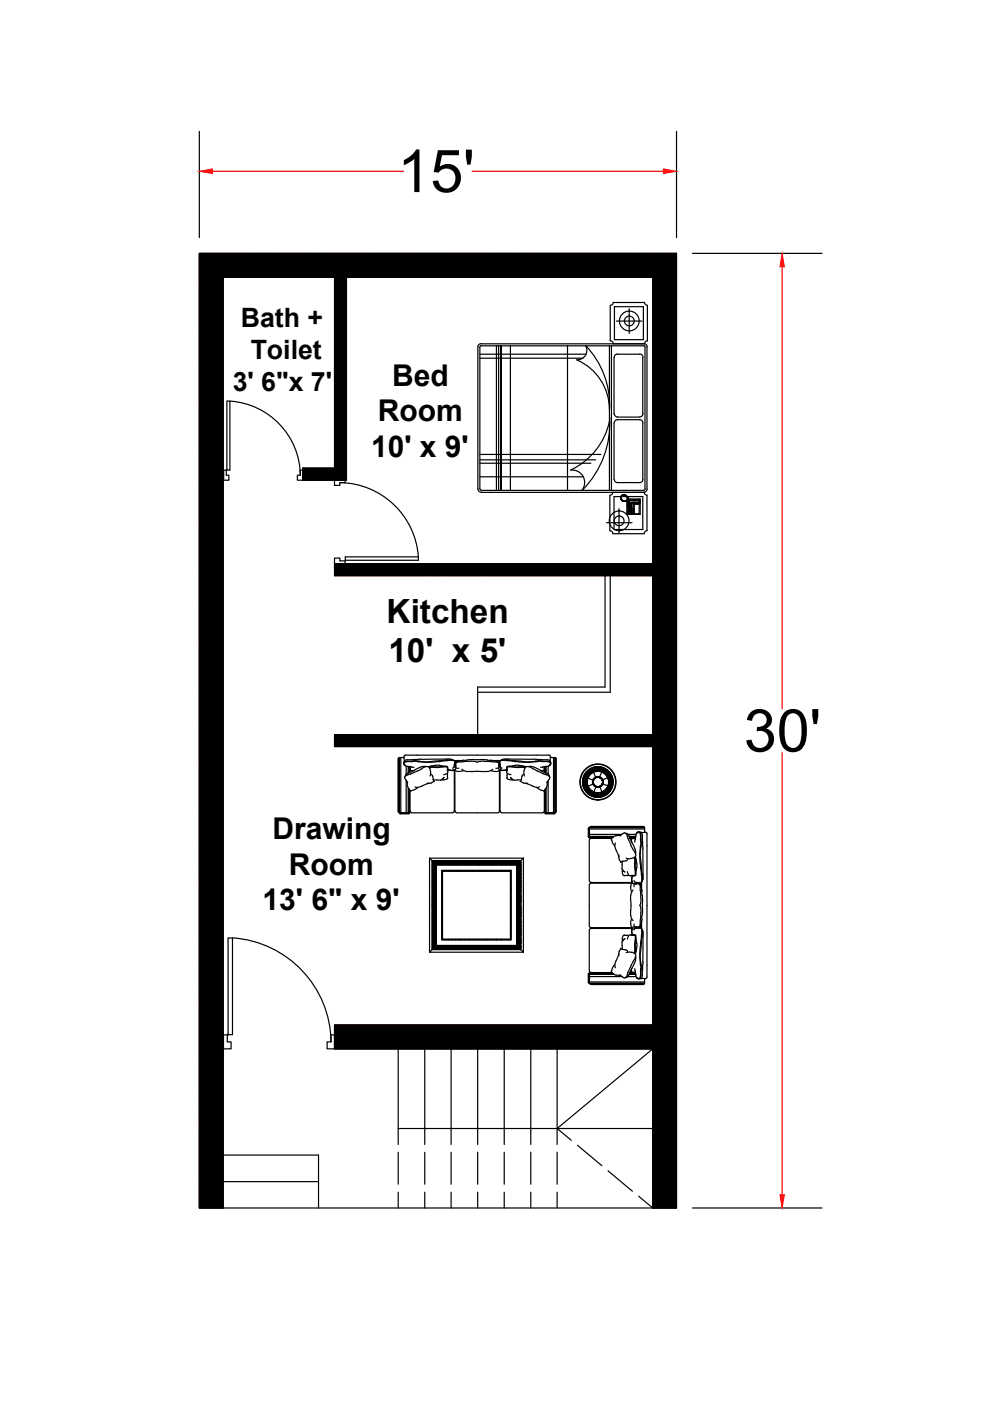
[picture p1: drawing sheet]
<svg xmlns="http://www.w3.org/2000/svg" width="210mm" height="297mm" viewBox="0 0 210 297" stroke-linecap="round" stroke-linejoin="round" font-family="sans-serif">
<defs><g id="words">
<g font-size="12.6">
<text x="84.3" y="40.7">15'</text>
<text x="157.7" y="159.3">30'</text>
</g>
<g font-size="7.1">
<text x="82" y="132">Kitchen</text>
<text x="82.4" y="140.5">10' x 5'</text>
</g>
<g font-size="6.4">
<text x="83.1" y="81.8">Bed</text>
<text x="80.1" y="89.4">Room</text>
<text x="78.7" y="97">10' x 9'</text>
<text x="57.8" y="177.8">Drawing</text>
<text x="61.3" y="185.4">Room</text>
<text x="55.7" y="193">13' 6&quot; x 9'</text>
</g>
<g font-size="5.7">
<text x="51.1" y="69.3">Bath +</text>
<text x="53.1" y="76.1">Toilet</text>
<text x="49.3" y="82.8">3' 6&quot;x 7'</text>
</g>
</g></defs>
<g fill="none" stroke="#f26722" stroke-width=".25">
<path d="M42.3 53.7v.1M42.4 53.7l-.1 .2M42.6 53.7l-.3 .3M42.6 53.7l-.3 .4M42.7 53.7l-.4 .5M42.9 53.7l-.6 .6M42.9 53.7l-.6 .7M43.1 53.7l-.8 .8M43.2 53.7l-.9 .9M43.2 53.7l-.9 1M43.4 53.7l-1.1 1.1M43.4 53.7l-1.1 1.2"/>
<path d="M43.5 53.7l-1.2 1.3M43.7 53.7l-1.4 1.4M43.7 53.7l-1.4 1.5M43.8 53.7l-1.5 1.6M44 53.7l-1.7 1.7M44 53.7l-1.7 1.8M44.1 53.7l-1.8 1.9M44.3 53.7l-2 2M44.3 53.7l-2 2.1M44.4 53.7l-2.1 2.2M44.5 53.7l-2.2 2.3M44.6 53.7l-2.3 2.4"/>
<path d="M44.7 53.7l-2.4 2.5M44.8 53.7l-2.5 2.6M44.9 53.7l-2.6 2.7M45 53.7l-2.7 2.8M45.1 53.7l-2.8 2.9M45.2 53.7l-2.9 3M45.4 53.7l-3.1 3.1M45.4 53.7l-3.1 3.2M45.5 53.7l-3.2 3.3M45.6 53.7l-3.3 3.4M45.7 53.7l-3.4 3.5M45.8 53.7l-3.5 3.6"/>
<path d="M45.9 53.7l-3.6 3.7M46 53.7l-3.7 3.8M46.1 53.7l-3.8 3.9M46.2 53.7l-3.9 4M46.3 53.7l-4 4.1M46.4 53.7l-4.1 4.2M46.5 53.7l-4.2 4.3M46.6 53.7l-4.3 4.4M46.7 53.7l-4.4 4.5M46.8 53.7l-4.5 4.6M46.9 53.7l-4.6 4.7M47 53.7l-4.7 4.8"/>
<path d="M47.1 53.7l-4.8 4.9M47.2 53.7l-4.9 5M47.3 53.7l-5 5.1M47.3 58.9l-5 5.1M47.3 59l-5 5.1M47.3 59.1l-5 5.1M47.3 59.2l-5 5.1M47.3 59.3l-5 5M47.3 59.4l-5 5.1M47.3 59.5l-5 5.1M47.3 59.6l-5 5M47.3 59.7l-5 5.1"/>
<path d="M47.3 59.8l-5 5.1M47.3 59.9l-5 5.1M47.3 60l-5 5.1M47.4 53.7l-5.1 5.2M47.5 53.7l-5.2 5.3M47.6 53.7l-5.3 5.4M47.7 53.7l-5.4 5.5M47.8 53.7l-5.5 5.6M47.9 53.7l-5.6 5.7M48 53.7l-5.7 5.8M48.1 53.7l-5.8 5.9M48.2 53.7l-5.9 6"/>
<path d="M48.3 53.7l-6 6.1M48.4 53.7l-6.1 6.2M48.5 53.7l-6.2 6.3M48.6 53.7l-6.3 6.4M48.7 53.7l-6.4 6.5M48.8 53.7l-6.5 6.6M48.9 53.7l-6.6 6.7M49 53.7l-6.7 6.8M49.1 53.7l-6.8 6.9M49.2 53.7l-6.9 7M49.3 53.7l-7 7.1M49.4 53.7l-7.1 7.2"/>
<path d="M49.5 53.7l-7.2 7.3M49.6 53.7l-7.3 7.4M49.7 53.7l-7.4 7.5M49.8 53.7l-7.5 7.6M49.9 53.7l-7.6 7.7M50 53.7l-7.7 7.8M50.1 53.7l-7.8 7.9M50.2 53.7l-7.9 8M50.3 53.7l-8 8.1M50.4 53.7l-8.1 8.2M50.5 53.7l-8.2 8.3M50.6 53.7l-8.3 8.4"/>
<path d="M50.7 53.7l-8.4 8.5M50.8 53.7l-8.5 8.6M50.9 53.7l-8.6 8.7M51 53.7l-8.7 8.8M51.1 53.7l-8.8 8.9M51.2 53.7l-8.9 9M51.3 53.7l-9 9.1M51.4 53.7l-9.1 9.2M51.5 53.7l-9.2 9.3M51.6 53.7l-9.3 9.4M51.7 53.7l-9.4 9.5M51.8 53.7l-9.5 9.6"/>
<path d="M51.9 53.7l-9.6 9.7M52 53.7l-9.7 9.8M52.1 53.7l-9.8 9.9M52.2 53.7l-9.9 10M52.3 53.7l-10 10.1M52.4 53.7l-10.1 10.2M52.5 53.7l-5.1 5.1M52.6 53.7l-5.1 5.1M52.7 53.7l-5.1 5.1M52.8 53.7l-5.1 5.1M52.9 53.7l-5.1 5.1M53 53.7l-5.1 5.1"/>
<path d="M53.1 53.7l-5.1 5.1M53.2 53.7l-5.1 5.1M53.3 53.7l-5.1 5.1M53.4 53.7l-5.1 5.1M53.5 53.7l-5.1 5.1M53.6 53.7l-5.1 5.1M53.7 53.7l-5.1 5.1M53.8 53.7l-5.1 5.1M53.9 53.7l-5.1 5.1M54 53.7l-5.1 5.1M54.1 53.7l-5.1 5.1M54.2 53.7l-5.1 5.1"/>
<path d="M54.3 53.7l-5.1 5.1M54.4 53.7l-5.1 5.1M54.5 53.7l-5.1 5.1M54.6 53.7l-5.1 5.1M54.7 53.7l-5.1 5.1M54.8 53.7l-5.1 5.1M54.9 53.7l-5.1 5.1M55 53.7l-5.1 5.1M55.1 53.7l-5.1 5.1M55.2 53.7l-5.1 5.1M55.3 53.7l-5.1 5.1M55.4 53.7l-5.1 5.1"/>
<path d="M55.5 53.7l-5.1 5.1M55.6 53.7l-5.1 5.1M55.7 53.7l-5.1 5.1M55.8 53.7l-5.1 5.1M55.9 53.7l-5.1 5.1M56 53.7l-5.1 5.1M56.1 53.7l-5.1 5.1M56.1 53.7l-5 5.1M56.3 53.7l-5.1 5.1M56.4 53.7l-5.1 5.1M56.4 53.7l-5 5.1M56.6 53.7l-5.1 5.1"/>
<path d="M56.7 53.7l-5.1 5.1M56.7 53.7l-5 5.1M56.9 53.7l-5.1 5.1M57 53.7l-5.1 5.1M57.1 53.7l-5.1 5.1M57.2 53.7l-5.1 5.1M57.2 53.7l-5 5.1M57.4 53.7l-5.1 5.1M57.5 53.7l-5.1 5.1M57.5 53.7l-5 5.1M57.7 53.7l-5.1 5.1M57.8 53.7l-5.1 5.1"/>
<path d="M57.8 53.7l-5 5.1M58 53.7l-5.1 5.1M58.1 53.7l-5.1 5.1M58.1 53.7l-5 5.1M58.3 53.7l-5.1 5.1M58.3 53.7l-5 5.1M58.4 53.7l-5 5.1M58.6 53.7l-5.1 5.1M58.6 53.7l-5 5.1M58.7 53.7l-5 5.1M58.9 53.7l-5.1 5.1M58.9 53.7l-5 5.1"/>
<path d="M59 53.7l-5 5.1M59.2 53.7l-5.1 5.1M59.2 53.7l-5 5.1M59.4 53.7l-5.1 5.1M59.5 53.7l-5.1 5.1M59.5 53.7l-5 5.1M59.7 53.7l-5.1 5.1M59.7 53.7l-5 5.1M59.8 53.7l-5 5.1M60 53.7l-5.1 5.1M60 53.7l-5 5.1M60.1 53.7l-5 5.1"/>
<path d="M60.3 53.7l-5.1 5.1M60.3 53.7l-5 5.1M60.4 53.7l-5 5.1M60.6 53.7l-5.1 5.1M60.6 53.7l-5 5.1M60.7 53.7l-5 5.1M60.8 53.7l-5 5.1M60.9 53.7l-5 5.1M61 53.7l-5 5.1M61.1 53.7l-5 5.1M61.2 53.7l-5 5.1M61.3 53.7l-5 5.1"/>
<path d="M61.4 53.7l-5 5.1M61.5 53.7l-5 5.1M61.6 53.7l-5 5.1M61.7 53.7l-5 5.1M61.8 53.7l-5 5.1M61.9 53.7l-5 5.1M62 53.7l-5 5.1M62.1 53.7l-5 5.1M62.2 53.7l-5 5.1M62.3 53.7l-5.1 5.1M62.4 53.7l-5 5.1M62.5 53.7l-5 5.1"/>
<path d="M62.6 53.7l-5.1 5.1M62.7 53.7l-5 5.1M62.8 53.7l-5 5.1M62.9 53.7l-5 5.1M63 53.7l-5 5.1M63.1 53.7l-5 5.1M63.2 53.7l-5 5.1M63.3 53.7l-5 5.1M63.4 53.7l-5.1 5.1M63.5 53.7l-5 5.1M63.6 53.7l-5 5.1M63.7 53.7l-5.1 5.1"/>
<path d="M63.8 53.7l-5 5.1M63.9 53.7l-5 5.1M64 53.7l-5.1 5.1M64.1 53.7l-5 5.1M64.2 53.7l-5 5.1M64.3 53.7l-5.1 5.1M64.4 53.7l-5 5.1M64.5 53.7l-5 5.1M64.6 53.7l-5.1 5.1M64.7 53.7l-5 5.1M64.8 53.7l-5.1 5.1M64.9 53.7l-5.1 5.1"/>
<path d="M65 53.7l-5 5.1M65.1 53.7l-5.1 5.1M65.2 53.7l-5.1 5.1M65.3 53.7l-5 5.1M65.4 53.7l-5.1 5.1M65.5 53.7l-5 5.1M65.6 53.7l-5 5.1M65.7 53.7l-5.1 5.1M65.8 53.7l-5 5.1M65.9 53.7l-5.1 5.1M66 53.7l-5.1 5.1M66.1 53.7l-5 5.1"/>
<path d="M66.2 53.7l-5.1 5.1M66.3 53.7l-5.1 5.1M66.4 53.7l-5 5.1M66.5 53.7l-5.1 5.1M66.6 53.7l-5.1 5.1M66.7 53.7l-5 5.1M66.8 53.7l-5.1 5.1M66.9 53.7l-5.1 5.1M67 53.7l-5.1 5.1M67.1 53.7l-5.1 5.1M67.2 53.7l-5.1 5.1M67.3 53.7l-5.1 5.1"/>
<path d="M67.4 53.7l-5.1 5.1M67.5 53.7l-5.1 5.1M67.6 53.7l-5.1 5.1M67.7 53.7l-5.1 5.1M67.8 53.7l-5 5.1M67.9 53.7l-5.1 5.1M68 53.7l-5.1 5.1M68.1 53.7l-5.1 5.1M68.2 53.7l-5.1 5.1M68.3 53.7l-5.1 5.1M68.4 53.7l-5.1 5.1M68.5 53.7l-5.1 5.1"/>
<path d="M68.6 53.7l-5.1 5.1M68.7 53.7l-5.1 5.1M68.8 53.7l-5.1 5.1M68.9 53.7l-5.1 5.1M69 53.7l-5.1 5.1M69.1 53.7l-5.1 5.1M69.2 53.7l-5.1 5.1M69.3 53.7l-5.1 5.1M69.4 53.7l-5.1 5.1M69.5 53.7l-5.1 5.1M69.6 53.7l-5.1 5.1M69.7 53.7l-5.1 5.1"/>
<path d="M69.8 53.7l-5.1 5.1M69.9 53.7l-5.1 5.1M70 53.7l-5.1 5.1M70.1 53.7l-5.1 5.1M70.2 53.7l-5.1 5.1M70.3 53.7l-5.1 5.1M70.4 53.7l-5.1 5.1M70.5 53.7l-5.1 5.1M70.6 53.7l-5.1 5.1M70.7 53.7l-5.1 5.1M70.8 53.7l-5.1 5.1M70.9 53.7l-5.1 5.1"/>
<path d="M71 53.7l-5.1 5.1M71.1 53.7l-5.1 5.1M71.2 53.7l-5.1 5.1M71.3 53.7l-5.1 5.1M71.4 53.7l-5.1 5.1M71.5 53.7l-5.1 5.1M71.6 53.7l-5.1 5.1M71.7 53.7l-5.1 5.1M71.8 53.7l-5.1 5.1M71.9 53.7l-5.1 5.1M72 53.7l-5.1 5.1M72.1 53.7l-5.1 5.1"/>
<path d="M72.2 53.7l-5.1 5.1M72.3 53.7l-5.1 5.1M72.4 53.7l-5.1 5.1M72.4 53.7l-5 5.1M72.6 53.7l-5.1 5.1M72.7 53.7l-5.1 5.1M72.7 53.7l-5 5.1M72.9 53.7l-5.1 5.1M73 53.7l-5.1 5.1M73 53.7l-5 5.1M73.2 53.7l-5.1 5.1M73.3 53.7l-5.1 5.1"/>
<path d="M73.3 53.7l-5 5.1M73.5 53.7l-5.1 5.1M73.5 58.9l-2.6 2.5M73.5 59l-2.6 2.6M73.5 59.1l-2.6 2.5M73.5 59.2l-2.6 2.5M73.5 59.3l-2.6 2.5M73.5 59.4l-2.6 2.5M73.5 59.5l-2.6 2.5M73.5 59.6l-2.6 2.5M73.5 59.7l-2.6 2.5M73.5 59.8l-2.6 2.5"/>
<path d="M73.5 59.9l-2.6 2.5M73.5 60l-2.6 2.5M73.5 53.7l-5 5.1M73.7 53.7l-5.1 5.1M73.8 53.7l-5.1 5.1M73.8 53.7l-5 5.1M74 53.7l-5.1 5.1M74.1 53.7l-5.1 5.1M74.1 53.7l-5 5.1M74.3 53.7l-5.1 5.1M74.4 53.7l-5.1 5.1M74.4 53.7l-5 5.1"/>
<path d="M74.6 53.7l-5.1 5.1M74.6 53.7l-5 5.1M74.7 53.7l-5 5.1M74.9 53.7l-5.1 5.1M74.9 53.7l-5 5.1M75 53.7l-5 5.1M75.2 53.7l-5.1 5.1M75.2 53.7l-5 5.1M75.3 53.7l-5 5.1M75.5 53.7l-5.1 5.1M75.5 53.7l-5 5.1M75.6 53.7l-5 5.1"/>
<path d="M75.7 53.7l-5 5.1M75.8 53.7l-5 5.1M76 53.7l-5.1 5.1M76.1 53.7l-5.2 5.2M76.3 53.7l-5.4 5.4M76.4 53.7l-5.5 5.6M76.6 53.7l-5.7 5.7M76.7 53.7l-5.8 5.9M76.8 53.7l-5.9 5.9M76.9 53.7l-6 6M77 53.7l-6.1 6.2M77.1 53.7l-6.2 6.2"/>
<path d="M77.2 53.7l-6.3 6.3M77.3 53.7l-6.4 6.5M77.4 53.7l-6.5 6.5M77.5 53.7l-6.6 6.6M77.6 53.7l-6.7 6.8M77.7 53.7l-6.8 6.8M77.8 53.7l-6.9 6.9M77.9 53.7l-7 7M78 53.7l-7.1 7.1M78.1 53.7l-7.2 7.2M78.2 53.7l-7.3 7.3M78.3 53.7l-7.4 7.4"/>
<path d="M78.4 53.7l-7.5 7.5M78.5 53.7l-7.6 7.6M78.6 53.7l-5.1 5.1M78.7 53.7l-5 5.1M78.8 53.7l-5 5.1M78.9 53.7l-5.1 5.1M79 53.7l-5 5.1M79.1 53.7l-5 5.1M79.2 53.7l-5.1 5.1M79.3 53.7l-5 5.1M79.4 53.7l-5 5.1M79.5 53.7l-5 5.1"/>
<path d="M79.6 53.7l-5 5.1M79.7 53.7l-5.1 5.1M79.8 53.7l-5 5.1M79.9 53.7l-5 5.1M80 53.7l-5.1 5.1M80.1 53.7l-5 5.1M80.2 53.7l-5 5.1M80.3 53.7l-5.1 5.1M80.4 53.7l-5 5.1M80.5 53.7l-5 5.1M80.6 53.7l-5.1 5.1M80.7 53.7l-5 5.1"/>
<path d="M80.8 53.7l-5.1 5.1M80.9 53.7l-5.1 5.1M81 53.7l-5 5.1M81.1 53.7l-5.1 5.1M81.2 53.7l-5.1 5.1M81.3 53.7l-5 5.1M81.4 53.7l-5.1 5.1M81.5 53.7l-5.1 5.1M81.6 53.7l-5 5.1M81.7 53.7l-5.1 5.1M81.8 53.7l-5 5.1M81.9 53.7l-5.1 5.1"/>
<path d="M82 53.7l-5.1 5.1M82.1 53.7l-5 5.1M82.2 53.7l-5.1 5.1M82.3 53.7l-5.1 5.1M82.4 53.7l-5 5.1M82.5 53.7l-5.1 5.1M82.6 53.7l-5.1 5.1M82.7 53.7l-5 5.1M82.8 53.7l-5.1 5.1M82.9 53.7l-5.1 5.1M83 53.7l-5.1 5.1M83.1 53.7l-5.1 5.1"/>
<path d="M83.2 53.7l-5.1 5.1M83.3 53.7l-5.1 5.1M83.4 53.7l-5.1 5.1M83.5 53.7l-5.1 5.1M83.6 53.7l-5.1 5.1M83.7 53.7l-5.1 5.1M83.8 53.7l-5.1 5.1M83.9 53.7l-5.1 5.1M84 53.7l-5.1 5.1M84.1 53.7l-5 5.1M84.2 53.7l-5.1 5.1M84.3 53.7l-5.1 5.1"/>
<path d="M84.4 53.7l-5.1 5.1M84.5 53.7l-5.1 5.1M84.6 53.7l-5.1 5.1M84.7 53.7l-5.1 5.1M84.8 53.7l-5.1 5.1M84.9 53.7l-5.1 5.1M85 53.7l-5.1 5.1M85.1 53.7l-5.1 5.1M85.2 53.7l-5.1 5.1M85.3 53.7l-5.1 5.1M85.4 53.7l-5.1 5.1M85.5 53.7l-5.1 5.1"/>
<path d="M85.6 53.7l-5.1 5.1M85.7 53.7l-5.1 5.1M85.8 53.7l-5.1 5.1M85.9 53.7l-5.1 5.1M86 53.7l-5.1 5.1M86.1 53.7l-5.1 5.1M86.2 53.7l-5.1 5.1M86.3 53.7l-5.1 5.1M86.4 53.7l-5.1 5.1M86.5 53.7l-5.1 5.1M86.6 53.7l-5.1 5.1M86.7 53.7l-5.1 5.1"/>
<path d="M86.8 53.7l-5.1 5.1M86.9 53.7l-5.1 5.1M87 53.7l-5.1 5.1M87.1 53.7l-5.1 5.1M87.2 53.7l-5.1 5.1M87.3 53.7l-5.1 5.1M87.3 53.7l-5 5.1M87.5 53.7l-5.1 5.1M87.6 53.7l-5.1 5.1M87.7 53.7l-5.1 5.1M87.8 53.7l-5.1 5.1M87.9 53.7l-5.1 5.1"/>
<path d="M88 53.7l-5.1 5.1M88.1 53.7l-5.1 5.1M88.2 53.7l-5.1 5.1M88.3 53.7l-5.1 5.1M88.4 53.7l-5.1 5.1M88.4 53.7l-5 5.1M88.6 53.7l-5.1 5.1M88.7 53.7l-5.1 5.1M88.7 53.7l-5 5.1M88.9 53.7l-5.1 5.1M89 53.7l-5.1 5.1M89 53.7l-5 5.1"/>
<path d="M89.2 53.7l-5.1 5.1M89.3 53.7l-5.1 5.1M89.3 53.7l-5 5.1M89.5 53.7l-5.1 5.1M89.5 53.7l-5 5.1M89.6 53.7l-5 5.1M89.8 53.7l-5.1 5.1M89.8 53.7l-5 5.1M90 53.7l-5.1 5.1M90.1 53.7l-5.1 5.1M90.1 53.7l-5 5.1M90.3 53.7l-5.1 5.1"/>
<path d="M90.4 53.7l-5.1 5.1M90.4 53.7l-5 5.1M90.6 53.7l-5.1 5.1M90.6 53.7l-5 5.1M90.7 53.7l-5 5.1M90.9 53.7l-5.1 5.1M90.9 53.7l-5 5.1M91 53.7l-5 5.1M91.2 53.7l-5.1 5.1M91.2 53.7l-5 5.1M91.3 53.7l-5 5.1M91.5 53.7l-5.1 5.1"/>
<path d="M91.5 53.7l-5 5.1M91.6 53.7l-5 5.1M91.8 53.7l-5.1 5.1M91.8 53.7l-5 5.1M91.9 53.7l-5 5.1M92 53.7l-5 5.1M92.1 53.7l-5 5.1M92.3 53.7l-5.1 5.1M92.3 53.7l-5 5.1M92.4 53.7l-5 5.1M92.6 53.7l-5.1 5.1M92.6 53.7l-5 5.1"/>
<path d="M92.7 53.7l-5 5.1M92.9 53.7l-5.1 5.1M92.9 53.7l-5 5.1M93 53.7l-5 5.1M93.1 53.7l-5 5.1M93.2 53.7l-5 5.1M93.3 53.7l-5 5.1M93.4 53.7l-5 5.1M93.5 53.7l-5 5.1M93.6 53.7l-5 5.1M93.7 53.7l-5 5.1M93.8 53.7l-5 5.1"/>
<path d="M93.9 53.7l-5 5.1M94 53.7l-5 5.1M94.1 53.7l-5 5.1M94.2 53.7l-5 5.1M94.3 53.7l-5 5.1M94.4 53.7l-5 5.1M94.5 53.7l-5 5.1M94.6 53.7l-5.1 5.1M94.7 53.7l-5 5.1M94.8 53.7l-5 5.1M94.9 53.7l-5.1 5.1M95 53.7l-5 5.1"/>
<path d="M95.1 53.7l-5 5.1M95.2 53.7l-5.1 5.1M95.3 53.7l-5 5.1M95.4 53.7l-5 5.1M95.5 53.7l-5.1 5.1M95.6 53.7l-5 5.1M95.7 53.7l-5.1 5.1M95.8 53.7l-5 5.1M95.9 53.7l-5 5.1M96 53.7l-5.1 5.1M96.1 53.7l-5 5.1M96.2 53.7l-5 5.1"/>
<path d="M96.3 53.7l-5.1 5.1M96.4 53.7l-5 5.1M96.5 53.7l-5 5.1M96.6 53.7l-5.1 5.1M96.7 53.7l-5 5.1M96.8 53.7l-5 5.1M96.9 53.7l-5.1 5.1M97 53.7l-5 5.1M97.1 53.7l-5.1 5.1M97.2 53.7l-5.1 5.1M97.3 53.7l-5 5.1M97.4 53.7l-5.1 5.1"/>
<path d="M97.5 53.7l-5.1 5.1M97.6 53.7l-5 5.1M97.7 53.7l-5.1 5.1M97.8 53.7l-5.1 5.1M97.9 53.7l-5 5.1M98 53.7l-5.1 5.1M98.1 53.7l-5.1 5.1M98.2 53.7l-5.1 5.1M98.3 53.7l-5.1 5.1M98.4 53.7l-5 5.1M98.5 53.7l-5.1 5.1M98.6 53.7l-5.1 5.1"/>
<path d="M98.7 53.7l-5 5.1M98.8 53.7l-5.1 5.1M98.9 53.7l-5.1 5.1M99 53.7l-5 5.1M99.1 53.7l-5.1 5.1M99.2 53.7l-5.1 5.1M99.3 53.7l-5.1 5.1M99.4 53.7l-5.1 5.1M99.5 53.7l-5.1 5.1M99.6 53.7l-5.1 5.1M99.7 53.7l-5.1 5.1M99.8 53.7l-5.1 5.1"/>
<path d="M99.9 53.7l-5.1 5.1M100 53.7l-5.1 5.1M100.1 53.7l-5.1 5.1M100.2 53.7l-5.1 5.1M100.3 53.7l-5.1 5.1M100.4 53.7l-5.1 5.1M100.5 53.7l-5.1 5.1M100.6 53.7l-5.1 5.1M100.7 53.7l-5.1 5.1M100.8 53.7l-5.1 5.1M100.9 53.7l-5.1 5.1M101 53.7l-5.1 5.1"/>
<path d="M101.1 53.7l-5.1 5.1M101.2 53.7l-5.1 5.1M101.3 53.7l-5.1 5.1M101.4 53.7l-5.1 5.1M101.5 53.7l-5.1 5.1M101.6 53.7l-5.1 5.1M101.7 53.7l-5.1 5.1M101.8 53.7l-5.1 5.1M101.9 53.7l-5.1 5.1M102 53.7l-5.1 5.1M102.1 53.7l-5.1 5.1M102.2 53.7l-5.1 5.1"/>
<path d="M102.3 53.7l-5.1 5.1M102.4 53.7l-5.1 5.1M102.5 53.7l-5.1 5.1M102.6 53.7l-5.1 5.1M102.7 53.7l-5.1 5.1M102.8 53.7l-5.1 5.1M102.9 53.7l-5.1 5.1M103 53.7l-5.1 5.1M103.1 53.7l-5.1 5.1M103.2 53.7l-5.1 5.1M103.3 53.7l-5.1 5.1M103.3 53.7l-5 5.1"/>
<path d="M103.5 53.7l-5.1 5.1M103.6 53.7l-5.1 5.1M103.6 53.7l-5 5.1M103.8 53.7l-5.1 5.1M103.9 53.7l-5.1 5.1M104 53.7l-5.1 5.1M104.1 53.7l-5.1 5.1M104.2 53.7l-5.1 5.1M104.3 53.7l-5.1 5.1M104.4 53.7l-5.1 5.1M104.5 53.7l-5.1 5.1M104.6 53.7l-5.1 5.1"/>
<path d="M104.7 53.7l-5.1 5.1M104.7 53.7l-5 5.1M104.9 53.7l-5.1 5.1M105 53.7l-5.1 5.1M105 53.7l-5 5.1M105.2 53.7l-5.1 5.1M105.3 53.7l-5.1 5.1M105.3 53.7l-5 5.1M105.5 53.7l-5.1 5.1M105.6 53.7l-5.1 5.1M105.6 53.7l-5 5.1M105.8 53.7l-5.1 5.1"/>
<path d="M105.8 53.7l-5 5.1M105.9 53.7l-5 5.1M106.1 53.7l-5.1 5.1M106.1 53.7l-5 5.1M106.2 53.7l-5 5.1M106.4 53.7l-5.1 5.1M106.4 53.7l-5 5.1M106.6 53.7l-5.1 5.1M106.7 53.7l-5.1 5.1M106.7 53.7l-5 5.1M106.9 53.7l-5.1 5.1M106.9 53.7l-5 5.1"/>
<path d="M107 53.7l-5 5.1M107.2 53.7l-5.1 5.1M107.2 53.7l-5 5.1M107.3 53.7l-5 5.1M107.5 53.7l-5.1 5.1M107.5 53.7l-5 5.1M107.6 53.7l-5 5.1M107.8 53.7l-5.1 5.1M107.8 53.7l-5 5.1M107.9 53.7l-5 5.1M108 53.7l-5 5.1M108.1 53.7l-5 5.1"/>
<path d="M108.2 53.7l-5 5.1M108.3 53.7l-5 5.1M108.4 53.7l-5 5.1M108.5 53.7l-5 5.1M108.6 53.7l-5 5.1M108.7 53.7l-5 5.1M108.9 53.7l-5.1 5.1M108.9 53.7l-5 5.1M109 53.7l-5 5.1M109.1 53.7l-5 5.1M109.2 53.7l-5 5.1M109.3 53.7l-5 5.1"/>
<path d="M109.4 53.7l-5 5.1M109.5 53.7l-5 5.1M109.6 53.7l-5 5.1M109.7 53.7l-5 5.1M109.8 53.7l-5.1 5.1M109.9 53.7l-5 5.1M110 53.7l-5 5.1M110.1 53.7l-5 5.1M110.2 53.7l-5 5.1M110.3 53.7l-5 5.1M110.4 53.7l-5 5.1M110.5 53.7l-5 5.1"/>
<path d="M110.6 53.7l-5 5.1M110.7 53.7l-5 5.1M110.8 53.7l-5 5.1M110.9 53.7l-5.1 5.1M111 53.7l-5 5.1M111.1 53.7l-5 5.1M111.2 53.7l-5.1 5.1M111.3 53.7l-5 5.1M111.4 53.7l-5 5.1M111.5 53.7l-5.1 5.1M111.6 53.7l-5 5.1M111.7 53.7l-5 5.1"/>
<path d="M111.8 53.7l-5.1 5.1M111.9 53.7l-5 5.1M112 53.7l-5.1 5.1M112.1 53.7l-5.1 5.1M112.2 53.7l-5 5.1M112.3 53.7l-5.1 5.1M112.4 53.7l-5 5.1M112.5 53.7l-5 5.1M112.6 53.7l-5.1 5.1M112.7 53.7l-5 5.1M112.8 53.7l-5 5.1M112.9 53.7l-5.1 5.1"/>
<path d="M113 53.7l-5 5.1M113.1 53.7l-5.1 5.1M113.2 53.7l-5.1 5.1M113.3 53.7l-5 5.1M113.4 53.7l-5.1 5.1M113.5 53.7l-5.1 5.1M113.6 53.7l-5 5.1M113.7 53.7l-5.1 5.1M113.8 53.7l-5.1 5.1M113.9 53.7l-5 5.1M114 53.7l-5.1 5.1M114.1 53.7l-5.1 5.1"/>
<path d="M114.2 53.7l-5.1 5.1M114.3 53.7l-5.1 5.1M114.4 53.7l-5.1 5.1M114.5 53.7l-5.1 5.1M114.6 53.7l-5.1 5.1M114.7 53.7l-5 5.1M114.8 53.7l-5.1 5.1M114.9 53.7l-5.1 5.1M115 53.7l-5 5.1M115.1 53.7l-5.1 5.1M115.2 53.7l-5.1 5.1M115.3 53.7l-5 5.1"/>
<path d="M115.4 53.7l-5.1 5.1M115.5 53.7l-5.1 5.1M115.6 53.7l-5.1 5.1M115.7 53.7l-5.1 5.1M115.8 53.7l-5.1 5.1M115.9 53.7l-5.1 5.1M116 53.7l-5.1 5.1M116.1 53.7l-5.1 5.1M116.2 53.7l-5.1 5.1M116.3 53.7l-5.1 5.1M116.4 53.7l-5.1 5.1M116.5 53.7l-5.1 5.1"/>
<path d="M116.6 53.7l-5.1 5.1M116.7 53.7l-5.1 5.1M116.8 53.7l-5.1 5.1M116.9 53.7l-5.1 5.1M117 53.7l-5.1 5.1M117.1 53.7l-5.1 5.1M117.2 53.7l-5.1 5.1M117.3 53.7l-5.1 5.1M117.4 53.7l-5.1 5.1M117.5 53.7l-5.1 5.1M117.6 53.7l-5.1 5.1M117.7 53.7l-5.1 5.1"/>
<path d="M117.8 53.7l-5.1 5.1M117.9 53.7l-5.1 5.1M118 53.7l-5.1 5.1M118.1 53.7l-5.1 5.1M118.2 53.7l-5.1 5.1M118.3 53.7l-5.1 5.1M118.4 53.7l-5.1 5.1M118.5 53.7l-5.1 5.1M118.6 53.7l-5.1 5.1M118.7 53.7l-5.1 5.1M118.8 53.7l-5.1 5.1M118.9 53.7l-5.1 5.1"/>
<path d="M119 53.7l-5.1 5.1M119.1 53.7l-5.1 5.1M119.2 53.7l-5.1 5.1M119.3 53.7l-5.1 5.1M119.4 53.7l-5.1 5.1M119.5 53.7l-5.1 5.1M119.6 53.7l-5.1 5.1M119.6 53.7l-5 5.1M119.8 53.7l-5.1 5.1M119.9 53.7l-5.1 5.1M119.9 53.7l-5 5.1M120.1 53.7l-5.1 5.1"/>
<path d="M120.2 53.7l-5.1 5.1M120.2 53.7l-5 5.1M120.4 53.7l-5.1 5.1M120.5 53.7l-5.1 5.1M120.6 53.7l-5.1 5.1M120.7 53.7l-5.1 5.1M120.7 53.7l-5 5.1M120.9 53.7l-5.1 5.1M121 53.7l-5.1 5.1M121 53.7l-5 5.1M121.2 53.7l-5.1 5.1M121.3 53.7l-5.1 5.1"/>
<path d="M121.3 53.7l-5 5.1M121.5 53.7l-5.1 5.1M121.6 53.7l-5.1 5.1M121.6 53.7l-5 5.1M121.8 53.7l-5.1 5.1M121.8 53.7l-5 5.1M121.9 53.7l-5 5.1M122.1 53.7l-5.1 5.1M122.1 53.7l-5 5.1M122.2 53.7l-5 5.1M122.4 53.7l-5.1 5.1M122.4 53.7l-5 5.1"/>
<path d="M122.5 53.7l-5 5.1M122.7 53.7l-5.1 5.1M122.7 53.7l-5 5.1M122.9 53.7l-5.1 5.1M123 53.7l-5.1 5.1M123 53.7l-5 5.1M123.2 53.7l-5.1 5.1M123.2 53.7l-5 5.1M123.3 53.7l-5 5.1M123.5 53.7l-5.1 5.1M123.5 53.7l-5 5.1M123.6 53.7l-5 5.1"/>
<path d="M123.8 53.7l-5.1 5.1M123.8 53.7l-5 5.1M123.9 53.7l-5 5.1M124.1 53.7l-5.1 5.1M124.1 53.7l-5 5.1M124.2 53.7l-5 5.1M124.3 53.7l-5 5.1M124.4 53.7l-5 5.1M124.5 53.7l-5 5.1M124.6 53.7l-5 5.1M124.7 53.7l-5 5.1M124.8 53.7l-5 5.1"/>
<path d="M124.9 53.7l-5 5.1M125 53.7l-5 5.1M125.2 53.7l-5.1 5.1M125.2 53.7l-5 5.1M125.3 53.7l-5 5.1M125.4 53.7l-5 5.1M125.5 53.7l-5 5.1M125.6 53.7l-5 5.1M125.7 53.7l-5 5.1M125.8 53.7l-5.1 5.1M125.9 53.7l-5 5.1M126 53.7l-5 5.1"/>
<path d="M126.1 53.7l-5.1 5.1M126.2 53.7l-5 5.1M126.3 53.7l-5 5.1M126.4 53.7l-5 5.1M126.5 53.7l-5 5.1M126.6 53.7l-5 5.1M126.7 53.7l-5 5.1M126.8 53.7l-5 5.1M126.9 53.7l-5.1 5.1M127 53.7l-5 5.1M127.1 53.7l-5 5.1M127.2 53.7l-5.1 5.1"/>
<path d="M127.3 53.7l-5 5.1M127.4 53.7l-5 5.1M127.5 53.7l-5.1 5.1M127.6 53.7l-5 5.1M127.7 53.7l-5 5.1M127.8 53.7l-5.1 5.1M127.9 53.7l-5 5.1M128 53.7l-5 5.1M128.1 53.7l-5.1 5.1M128.2 53.7l-5 5.1M128.3 53.7l-5.1 5.1M128.4 53.7l-5.1 5.1"/>
<path d="M128.5 53.7l-5 5.1M128.6 53.7l-5.1 5.1M128.7 53.7l-5 5.1M128.8 53.7l-5 5.1M128.9 53.7l-5.1 5.1M129 53.7l-5 5.1M129.1 53.7l-5 5.1M129.2 53.7l-5.1 5.1M129.3 53.7l-5 5.1M129.4 53.7l-5.1 5.1M129.5 53.7l-5.1 5.1M129.6 53.7l-5 5.1"/>
<path d="M129.7 53.7l-5.1 5.1M129.8 53.7l-5.1 5.1M129.9 53.7l-5 5.1M130 53.7l-5.1 5.1M130.1 53.7l-5.1 5.1M130.2 53.7l-5 5.1M130.3 53.7l-5.1 5.1M130.4 53.7l-5.1 5.1M130.5 53.7l-5.1 5.1M130.6 53.7l-5.1 5.1M130.7 53.7l-5.1 5.1M130.8 53.7l-5.1 5.1"/>
<path d="M130.9 53.7l-5.1 5.1M131 53.7l-5.1 5.1M131.1 53.7l-5.1 5.1M131.2 53.7l-5.1 5.1M131.3 53.7l-5 5.1M131.4 53.7l-5.1 5.1M131.5 53.7l-5.1 5.1M131.6 53.7l-5.1 5.1M131.7 53.7l-5.1 5.1M131.8 53.7l-5.1 5.1M131.9 53.7l-5.1 5.1M132 53.7l-5.1 5.1"/>
<path d="M132.1 53.7l-5.1 5.1M132.2 53.7l-5.1 5.1M132.3 53.7l-5.1 5.1M132.4 53.7l-5.1 5.1M132.5 53.7l-5.1 5.1M132.6 53.7l-5.1 5.1M132.7 53.7l-5.1 5.1M132.8 53.7l-5.1 5.1M132.9 53.7l-5.1 5.1M133 53.7l-5.1 5.1M133.1 53.7l-5.1 5.1M133.2 53.7l-5.1 5.1"/>
<path d="M133.3 53.7l-5.1 5.1M133.4 53.7l-5.1 5.1M133.5 53.7l-5.1 5.1M133.6 53.7l-5.1 5.1M133.7 53.7l-5.1 5.1M133.8 53.7l-5.1 5.1M133.9 53.7l-5.1 5.1M134 53.7l-5.1 5.1M134.1 53.7l-5.1 5.1M134.2 53.7l-5.1 5.1M134.3 53.7l-5.1 5.1M134.4 53.7l-5.1 5.1"/>
<path d="M134.5 53.7l-5.1 5.1M134.6 53.7l-5.1 5.1M134.7 53.7l-5.1 5.1M134.8 53.7l-5.1 5.1M134.9 53.7l-5.1 5.1M135 53.7l-5.1 5.1M135.1 53.7l-5.1 5.1M135.2 53.7l-5.1 5.1M135.3 53.7l-5.1 5.1M135.4 53.7l-5.1 5.1M135.5 53.7l-5.1 5.1M135.6 53.7l-5.1 5.1"/>
<path d="M135.7 53.7l-5.1 5.1M135.8 53.7l-5.1 5.1M135.9 53.7l-5.1 5.1M135.9 53.7l-5 5.1M136.1 53.7l-5.1 5.1M136.2 53.7l-5.1 5.1M136.2 53.7l-5 5.1M136.4 53.7l-5.1 5.1M136.5 53.7l-5.1 5.1M136.5 53.7l-5 5.1M136.7 53.7l-5.1 5.1M136.8 53.7l-5.1 5.1"/>
<path d="M136.9 53.7l-5.1 5.1M137 53.7l-5.1 5.1M137 53.7l-5 5.1M137.2 53.7l-5.1 5.1M137.3 53.7l-5.1 5.1M137.3 53.7l-5 5.1M137.5 53.7l-5.1 5.1M137.6 53.7l-5.1 5.1M137.6 53.7l-5 5.1M137.8 53.7l-5.1 5.1M137.9 53.7l-5.1 5.1M137.9 53.7l-5 5.1"/>
<path d="M138.1 53.7l-5.1 5.1M138.1 53.7l-5 5.1M138.2 53.7l-5 5.1M138.4 53.7l-5.1 5.1M138.4 53.7l-5 5.1M138.5 53.7l-5 5.1M138.7 53.7l-5.1 5.1M138.7 53.7l-5 5.1M138.8 53.7l-5 5.1M139 53.7l-5.1 5.1M139 53.7l-5 5.1M139.1 53.7l-5 5.1"/>
<path d="M139.2 53.7l-5 5.1M139.3 53.7l-5 5.1M139.5 53.7l-5.1 5.1M139.5 53.7l-5 5.1M139.6 53.7l-5 5.1M139.8 53.7l-5.1 5.1M139.8 53.7l-5 5.1M139.9 53.7l-5 5.1M140.1 53.7l-5.1 5.1M140.1 53.7l-5 5.1M140.2 53.7l-5 5.1M140.3 53.7l-5 5.1"/>
<path d="M140.4 53.7l-5 5.1M140.5 53.7l-5 5.1M140.6 53.7l-5 5.1M140.7 53.7l-5 5.1M140.8 53.7l-5 5.1M140.9 53.7l-5 5.1M141 53.7l-5 5.1M141.1 53.7l-5 5.1M141.2 53.7l-5 5.1M141.3 53.7l-5 5.1M141.4 53.7l-5 5.1M141.5 53.7l-5 5.1"/>
<path d="M141.6 53.7l-5 5.1M141.7 53.7l-5 5.1M141.8 53.7l-5 5.1M141.9 53.7l-5 5.1M142 53.7l-5 5.1M142.1 53.7l-5.1 5.1M142.2 53.7l-5 5.1M142.3 53.7l-5 5.1M142.4 53.7l-5.1 5.1M142.5 53.7l-5 5.1M142.6 53.7l-5 5.1M142.7 53.7l-5.1 5.1"/>
<path d="M142.8 53.7l-5 5.1M142.9 53.7l-5 5.1M143 53.7l-5 5.1M143.1 53.7l-5 5.1M143.2 53.7l-5.1 5.1M143.3 53.7l-5 5.1M143.4 53.7l-5 5.1M143.4 53.8l-5 5.1M143.4 53.9l-5 5.1M143.4 54l-5 5.1M143.4 54.1l-5 5.1M143.4 54.2l-5 5.1"/>
<path d="M143.4 54.3l-5 5.1M143.4 54.4l-5 5.1M143.4 54.5l-5 5.1M143.4 54.6l-5 5M143.4 54.7l-5 5.1M143.4 54.8l-5 5.1M143.4 54.9l-5 5M143.4 55l-5 5.1M143.4 55.1l-5 5.1M143.4 55.2l-5 5M143.4 55.3l-5 5.1M143.4 55.4l-5 5.1"/>
<path d="M143.4 55.5l-5 5M143.4 55.6l-5 5.1M143.4 55.7l-5 5M143.4 55.8l-5 5.1M143.4 55.9l-5 5.1M143.4 56l-5 5M143.4 56.1l-5 5.1M143.4 56.2l-5 5.1M143.4 56.3l-5 5M143.4 56.4l-5 5.1M143.4 56.5l-5 5.1M143.4 56.6l-5 5"/>
<path d="M143.4 56.7l-5 5.1M143.4 56.8l-5 5M143.4 56.9l-5 5M143.4 57l-5 5.1M143.4 57.1l-5 5M143.4 57.2l-5 5M143.4 57.3l-5 5.1M143.4 57.4l-5 5M143.4 57.5l-5 5M143.4 57.6l-5 5.1M143.4 57.7l-5 5M143.4 57.8l-5 5"/>
<path d="M143.4 57.9l-5 5M143.4 58l-5 5M143.4 58.1l-5 5.1M143.4 58.2l-5 5M143.4 58.3l-5 5M143.4 58.4l-5 5.1M143.4 58.5l-5 5M143.4 58.6l-5 5M143.4 58.7l-5 5.1M143.4 58.8l-5 5M143.4 58.9l-5 5M143.4 59l-5 5.1"/>
<path d="M143.4 59.1l-5 5M143.4 59.2l-5 5M143.4 59.3l-5 5M143.4 59.4l-5 5M143.4 59.5l-5 5M143.4 59.6l-5 5M143.4 59.7l-5 5M143.4 59.8l-5 5M143.4 59.9l-5 5M143.4 60l-5 5M47.3 60.1l-5 5.1M47.3 60.2l-5 5.1"/>
<path d="M47.3 60.3l-5 5.1M47.3 60.4l-5 5M47.3 60.5l-5 5.1M47.3 60.6l-5 5.1M47.3 60.7l-5 5M47.3 60.8l-5 5.1M47.3 60.9l-5 5.1M47.3 61l-5 5M47.3 61.1l-5 5.1M47.3 61.2l-5 5.1M47.3 61.3l-5 5M47.3 61.4l-5 5.1"/>
<path d="M47.3 61.5l-5 5M47.3 61.6l-5 5M47.3 61.7l-5 5.1M47.3 61.8l-5 5M47.3 61.9l-5 5M47.3 62l-5 5.1M47.3 62.1l-5 5M47.3 62.2l-5 5.1M47.3 62.3l-5 5.1M47.3 62.4l-5 5M47.3 62.5l-5 5.1M47.3 62.6l-5 5"/>
<path d="M47.3 62.7l-5 5M47.3 62.8l-5 5.1M47.3 62.9l-5 5M47.3 63l-5 5M47.3 63.1l-5 5.1M47.3 63.2l-5 5M47.3 63.3l-5 5M47.3 63.4l-5 5.1M47.3 63.5l-5 5M47.3 63.6l-5 5M47.3 63.7l-5 5M47.3 63.8l-5 5"/>
<path d="M47.3 63.9l-5 5M47.3 64l-5 5M47.3 64.1l-5 5M47.3 64.2l-5 5M47.3 64.3l-5 5M47.3 64.4l-5 5M47.3 64.5l-5 5.1M47.3 64.6l-5 5M47.3 64.7l-5 5M47.3 64.8l-5 5M47.3 64.9l-5 5M47.3 65l-5 5"/>
<path d="M47.3 65.1l-5 5M47.3 65.2l-5 5M47.3 65.3l-5 5M47.3 65.4l-5 5M47.3 65.4l-5 5.1M47.3 65.6l-5 5M47.3 65.7l-5 5M47.3 65.8l-5 5M47.3 65.9l-5 5M47.3 66l-5 5M47.3 66.1l-5 5M47.3 66.2l-5 5"/>
<path d="M47.3 66.3l-5 5M47.3 66.4l-5 5M47.3 66.5l-5 5M47.3 66.5l-5 5.1M47.3 66.7l-5 5M47.3 66.8l-5 5M47.3 66.8l-5 5.1M47.3 67l-5 5M47.3 67.1l-5 5M47.3 67.1l-5 5.1M47.3 67.3l-5 5M47.3 67.4l-5 5"/>
<path d="M47.3 67.4l-5 5.1M47.3 67.6l-5 5M47.3 67.6l-5 5.1M47.3 67.7l-5 5.1M47.3 67.9l-5 5M47.3 67.9l-5 5.1M47.3 68.1l-5 5M47.3 68.2l-5 5M47.3 68.2l-5 5.1M47.3 68.4l-5 5M47.3 68.5l-5 5M47.3 68.5l-5 5.1"/>
<path d="M47.3 68.7l-5 5M47.3 68.7l-5 5.1M47.3 68.8l-5 5.1M47.3 69l-5 5M47.3 69l-5 5.1M47.3 69.1l-5 5.1M47.3 69.3l-5 5M47.3 69.3l-5 5.1M47.3 69.4l-5 5.1M47.3 69.6l-5 5M47.3 69.6l-5 5.1M47.3 69.7l-5 5.1"/>
<path d="M47.3 69.8l-5 5.1M47.3 69.9l-5 5.1M47.3 70l-5 5.1M47.3 70.1l-5 5.1M47.3 70.2l-5 5.1M47.3 70.4l-5 5M47.3 70.4l-5 5.1M47.3 70.5l-5 5.1M47.3 70.7l-5 5M47.3 70.7l-5 5.1M47.3 70.8l-5 5.1M47.3 71l-5 5"/>
<path d="M47.3 71l-5 5.1M47.3 71.1l-5 5.1M47.3 71.2l-5 5.1M47.3 71.3l-5 5.1M47.3 71.4l-5 5.1M47.3 71.5l-5 5.1M47.3 71.6l-5 5.1M47.3 71.7l-5 5.1M47.3 71.8l-5 5.1M47.3 71.9l-5 5.1M47.3 72l-5 5.1M47.3 72.1l-5 5.1"/>
<path d="M47.3 72.2l-5 5.1M47.3 72.3l-5 5.1M47.3 72.4l-5 5.1M47.3 72.5l-5 5.1M47.3 72.6l-5 5.1M47.3 72.7l-5 5.1M47.3 72.8l-5 5.1M47.3 72.9l-5 5.1M47.3 73l-5 5.1M47.3 73.1l-5 5.1M47.3 73.2l-5 5.1M47.3 73.3l-5 5.1"/>
<path d="M47.3 73.4l-5 5.1M47.3 73.5l-5 5.1M47.3 73.6l-5 5.1M47.3 73.7l-5 5.1M47.3 73.8l-5 5.1M47.3 73.9l-5 5.1M47.3 74l-5 5.1M47.3 74.2l-5 5.1M47.3 74.1l-5 5.1M47.3 74.3l-5 5.1M47.3 74.5l-5 5.1M47.3 74.4l-5 5.1"/>
<path d="M47.3 74.6l-5 5.1M47.3 74.8l-5 5.1M47.3 74.7l-5 5.1M47.3 74.9l-5 5.1M47.3 75.1l-5 5.1M47.3 75l-5 5.1M47.3 75.2l-5 5.1M47.3 75.3l-5 5M47.3 75.4l-5 5.1M47.3 75.5l-5 5.1M47.3 75.6l-5 5M47.3 75.7l-5 5.1"/>
<path d="M47.3 75.9l-5 5.1M47.3 75.8l-5 5.1M47.3 76l-5 5.1M47.3 76.2l-5 5.1M47.3 76.1l-5 5.1M47.3 76.3l-5 5.1M47.3 76.5l-5 5.1M47.3 76.4l-5 5M47.3 76.6l-5 5.1M47.3 76.8l-5 5.1M47.3 76.7l-5 5M47.3 76.9l-5 5.1"/>
<path d="M47.3 77l-5 5M47.3 77.1l-5 5.1M47.3 77.2l-5 5.1M47.3 77.3l-5 5M47.3 77.4l-5 5.1M47.3 77.5l-5 5M47.3 77.6l-5 5M47.3 77.7l-5 5.1M47.3 77.8l-5 5M47.3 77.9l-5 5M47.3 78l-5 5.1M47.3 78.2l-5 5.1"/>
<path d="M47.3 78.1l-5 5M47.3 78.3l-5 5.1M47.3 78.5l-5 5.1M47.3 78.4l-5 5M47.3 78.6l-5 5.1M47.3 78.8l-5 5.1M47.3 78.7l-5 5M47.3 78.9l-5 5M47.3 79.1l-5 5.1M47.3 79l-5 5M47.3 79.2l-5 5M47.3 79.4l-5 5.1"/>
<path d="M47.3 79.3l-5 5M47.3 79.5l-5 5M47.3 79.7l-5 5.1M47.3 79.6l-5 5M47.3 79.8l-5 5M47.3 80l-5 5M47.3 79.9l-5 5M73.5 60.1l-2.6 2.5M73.5 60.2l-2.6 2.5M73.5 60.3l-2.6 2.5M73.5 60.4l-2.6 2.5M73.5 60.5l-2.6 2.5"/>
<path d="M73.5 60.6l-2.6 2.5M73.5 60.7l-2.6 2.5M73.5 60.8l-2.6 2.5M73.5 60.9l-2.6 2.5M73.5 61l-2.6 2.5M73.5 61.1l-2.6 2.5M73.5 61.2l-2.6 2.5M73.5 61.3l-2.6 2.5M73.5 61.4l-2.6 2.5M73.5 61.5l-2.6 2.5M73.5 61.6l-2.6 2.5M73.5 61.7l-2.6 2.5"/>
<path d="M73.5 61.8l-2.6 2.5M73.5 61.9l-2.6 2.5M73.5 62l-2.6 2.5M73.5 62.1l-2.6 2.5M73.5 62.2l-2.6 2.5M73.5 62.3l-2.6 2.5M73.5 62.4l-2.6 2.5M73.5 62.5l-2.6 2.5M73.5 62.6l-2.6 2.5M73.5 62.7l-2.6 2.5M73.5 62.8l-2.6 2.5M73.5 62.9l-2.6 2.5"/>
<path d="M73.5 63l-2.6 2.5M73.5 63.1l-2.6 2.5M73.5 63.2l-2.6 2.5M73.5 63.3l-2.6 2.5M73.5 63.4l-2.6 2.5M73.5 63.5l-2.6 2.5M73.5 63.6l-2.6 2.5M73.5 63.7l-2.6 2.5M73.5 63.8l-2.6 2.5M73.5 63.9l-2.6 2.5M73.5 64l-2.6 2.5M73.5 64.1l-2.6 2.5"/>
<path d="M73.5 64.2l-2.6 2.5M73.5 64.3l-2.6 2.5M73.5 64.4l-2.6 2.5M73.5 64.5l-2.6 2.5M73.5 64.6l-2.6 2.5M73.5 64.7l-2.6 2.5M73.5 64.8l-2.6 2.5M73.5 64.9l-2.6 2.5M73.5 65l-2.6 2.5M73.5 65.1l-2.6 2.5M73.5 65.2l-2.6 2.5M73.5 65.3l-2.6 2.5"/>
<path d="M73.5 65.4l-2.6 2.5M73.5 65.4l-2.6 2.6M73.5 65.6l-2.6 2.5M73.5 65.7l-2.6 2.5M73.5 65.7l-2.6 2.6M73.5 65.9l-2.6 2.5M73.5 66l-2.6 2.5M73.5 66l-2.6 2.6M73.5 66.2l-2.6 2.5M73.5 66.3l-2.6 2.5M73.5 66.3l-2.6 2.6M73.5 66.5l-2.6 2.5"/>
<path d="M73.5 66.5l-2.6 2.6M73.5 66.7l-2.6 2.5M73.5 66.8l-2.6 2.5M73.5 66.8l-2.6 2.6M73.5 67l-2.6 2.5M73.5 67.1l-2.6 2.5M73.5 67.1l-2.6 2.6M73.5 67.3l-2.6 2.5M73.5 67.4l-2.6 2.5M73.5 67.4l-2.6 2.6M73.5 67.6l-2.6 2.5M73.5 67.6l-2.6 2.6"/>
<path d="M73.5 67.7l-2.6 2.6M73.5 67.9l-2.6 2.5M73.5 67.9l-2.6 2.6M73.5 68l-2.6 2.6M73.5 68.2l-2.6 2.5M73.5 68.2l-2.6 2.6M73.5 68.3l-2.6 2.6M73.5 68.5l-2.6 2.5M73.5 68.5l-2.6 2.6M73.5 68.6l-2.6 2.6M73.5 68.7l-2.6 2.6M73.5 68.8l-2.6 2.6"/>
<path d="M73.5 69l-2.6 2.5M73.5 69l-2.6 2.6M73.5 69.1l-2.6 2.6M73.5 69.3l-2.6 2.5M73.5 69.3l-2.6 2.6M73.5 69.4l-2.6 2.6M73.5 69.6l-2.6 2.5M73.5 69.6l-2.6 2.6M73.5 69.7l-2.6 2.6M73.5 69.8l-2.6 2.5M73.5 69.9l-2.6 2.6M73.5 70l-2.6 2.6"/>
<path d="M73.5 70.1l-2.6 2.5M73.5 70.2l-2.6 2.6M73.5 70.3l-2.6 2.6M73.5 70.4l-2.6 2.6M73.5 70.5l-2.6 2.6M73.5 70.6l-2.6 2.6M73.5 70.7l-2.6 2.6M73.5 70.8l-2.6 2.6M73.5 70.9l-2.6 2.5M73.5 71l-2.6 2.6M73.5 71.1l-2.6 2.6M73.5 71.2l-2.6 2.5"/>
<path d="M73.5 71.3l-2.6 2.6M73.5 71.4l-2.6 2.6M73.5 71.5l-2.6 2.5M73.5 71.6l-2.6 2.6M73.5 71.7l-2.6 2.6M73.5 71.8l-2.6 2.5M73.5 71.9l-2.6 2.6M73.5 72l-2.6 2.5M73.5 72.1l-2.6 2.5M73.5 72.2l-2.6 2.6M73.5 72.3l-2.6 2.5M73.5 72.4l-2.6 2.5"/>
<path d="M73.5 72.5l-2.6 2.6M73.5 72.6l-2.6 2.5M73.5 72.7l-2.6 2.6M73.5 72.8l-2.6 2.6M73.5 72.9l-2.6 2.5M73.5 73l-2.6 2.6M73.5 73.1l-2.6 2.5M73.5 73.2l-2.6 2.5M73.5 73.3l-2.6 2.6M73.5 73.4l-2.6 2.5M73.5 73.5l-2.6 2.5M73.5 73.6l-2.6 2.6"/>
<path d="M73.5 73.7l-2.6 2.5M73.5 73.8l-2.6 2.5M73.5 73.9l-2.6 2.6M73.5 74l-2.6 2.5M73.5 74.1l-2.6 2.5M73.5 74.2l-2.6 2.6M73.5 74.3l-2.6 2.5M73.5 74.4l-2.6 2.5M73.5 74.5l-2.6 2.5M73.5 74.6l-2.6 2.5M73.5 74.7l-2.6 2.5M73.5 74.8l-2.6 2.5"/>
<path d="M73.5 74.9l-2.6 2.5M73.5 75l-2.6 2.6M73.5 75.1l-2.6 2.5M73.5 75.2l-2.6 2.5M73.5 75.3l-2.6 2.6M73.5 75.4l-2.6 2.5M73.5 75.5l-2.6 2.5M73.5 75.6l-2.6 2.5M73.5 75.7l-2.6 2.5M73.5 75.8l-2.6 2.5M73.5 75.9l-2.6 2.5M73.5 76l-2.6 2.5"/>
<path d="M73.5 76.1l-2.6 2.5M73.5 76.2l-2.6 2.5M73.5 76.3l-2.6 2.5M73.5 76.4l-2.6 2.5M73.5 76.5l-2.6 2.5M73.5 76.6l-2.6 2.5M73.5 76.7l-2.6 2.5M73.5 76.8l-2.6 2.5M73.5 76.9l-2.6 2.5M73.5 77l-2.6 2.5M73.5 77.1l-2.6 2.5M73.5 77.2l-2.6 2.5"/>
<path d="M73.5 77.3l-2.6 2.5M73.5 77.4l-2.6 2.5M73.5 77.5l-2.6 2.5M73.5 77.6l-2.6 2.5M73.5 77.7l-2.6 2.5M73.5 77.8l-2.6 2.5M73.5 77.9l-2.6 2.5M73.5 78l-2.6 2.5M73.5 78.1l-2.6 2.5M73.5 78.2l-2.6 2.5M73.5 78.3l-2.6 2.5M73.5 78.4l-2.6 2.5"/>
<path d="M73.5 78.5l-2.6 2.5M73.5 78.6l-2.6 2.5M73.5 78.7l-2.6 2.5M73.5 78.8l-2.6 2.5M73.5 78.9l-2.6 2.5M73.5 79l-2.6 2.5M73.5 79.1l-2.6 2.5M73.5 79.2l-2.6 2.5M73.5 79.3l-2.6 2.5M73.5 79.4l-2.6 2.5M73.5 79.5l-2.6 2.5M73.5 79.6l-2.6 2.5"/>
<path d="M73.5 79.7l-2.6 2.5M73.5 79.8l-2.6 2.5M73.5 79.9l-2.6 2.5M73.5 80l-2.6 2.5M143.4 60.1l-5 5M143.4 60.2l-5 5M143.4 60.3l-5 5M143.4 60.4l-5 5M143.4 60.5l-5 5M143.4 60.6l-5 5M143.4 60.7l-5 5M143.4 60.7l-5 5.1"/>
<path d="M143.4 60.9l-5 5M143.4 61l-5 5M143.4 61l-5 5.1M143.4 61.2l-5 5M143.4 61.3l-5 5M143.4 61.3l-5 5.1M143.4 61.5l-5 5M143.4 61.6l-5 5M143.4 61.6l-5 5.1M143.4 61.8l-5 5M143.4 61.8l-5 5.1M143.4 62l-5 5"/>
<path d="M143.4 62.1l-5 5M143.4 62.1l-5 5.1M143.4 62.3l-5 5M143.4 62.4l-5 5M143.4 62.4l-5 5.1M143.4 62.6l-5 5M143.4 62.7l-5 5M143.4 62.7l-5 5.1M143.4 62.9l-5 5M143.4 62.9l-5 5.1M143.4 63l-5 5.1M143.4 63.2l-5 5"/>
<path d="M143.4 63.2l-5 5.1M143.4 63.3l-5 5.1M143.4 63.5l-5 5M143.4 63.5l-5 5.1M143.4 63.6l-5 5.1M143.4 63.8l-5 5M143.4 63.8l-5 5.1M143.4 63.9l-5 5.1M143.4 64.1l-5 5M143.4 64.1l-5 5.1M143.4 64.3l-5 5M143.4 64.3l-5 5.1"/>
<path d="M143.4 64.4l-5 5.1M143.4 64.6l-5 5M143.4 64.6l-5 5.1M143.4 64.7l-5 5.1M143.4 64.9l-5 5M143.4 64.9l-5 5.1M143.4 65l-5 5.1M143.4 65.2l-5 5M143.4 65.2l-5 5.1M143.4 65.3l-5 5.1M143.4 65.4l-5 5.1M143.4 65.5l-5 5.1"/>
<path d="M143.4 65.6l-5 5.1M143.4 65.7l-5 5.1M143.4 65.8l-5 5.1M143.4 65.9l-5 5.1M143.4 66l-5 5.1M143.4 66.1l-5 5.1M143.4 66.2l-5 5.1M143.4 66.3l-5 5.1M143.4 66.4l-5 5.1M143.4 66.5l-5 5.1M143.4 66.6l-5 5.1M143.4 66.7l-5 5.1"/>
<path d="M143.4 66.8l-5 5.1M143.4 66.9l-5 5.1M143.4 67l-5 5.1M143.4 67.1l-5 5.1M143.4 67.2l-5 5.1M143.4 67.3l-5 5.1M143.4 67.4l-5 5.1M143.4 67.5l-5 5.1M143.4 67.6l-5 5.1M143.4 67.7l-5 5.1M143.4 67.8l-5 5.1M143.4 67.9l-5 5.1"/>
<path d="M143.4 68l-5 5.1M143.4 68.1l-5 5.1M143.4 68.2l-5 5.1M143.4 68.3l-5 5.1M143.4 68.4l-5 5.1M143.4 68.5l-5 5.1M143.4 68.6l-5 5.1M143.4 68.7l-5 5.1M143.4 68.8l-5 5.1M143.4 68.9l-5 5.1M143.4 69l-5 5.1M143.4 69.1l-5 5.1"/>
<path d="M143.4 69.2l-5 5.1M143.4 69.3l-5 5.1M143.4 69.4l-5 5.1M143.4 69.5l-5 5M143.4 69.6l-5 5.1M143.4 69.7l-5 5.1M143.4 69.8l-5 5.1M143.4 69.9l-5 5.1M143.4 70l-5 5.1M143.4 70.1l-5 5.1M143.4 70.2l-5 5.1M143.4 70.3l-5 5.1"/>
<path d="M143.4 70.4l-5 5.1M143.4 70.5l-5 5.1M143.4 70.6l-5 5M143.4 70.7l-5 5.1M143.4 70.8l-5 5.1M143.4 70.9l-5 5M143.4 71l-5 5.1M143.4 71.1l-5 5.1M143.4 71.2l-5 5M143.4 71.3l-5 5.1M143.4 71.4l-5 5.1M143.4 71.5l-5 5"/>
<path d="M143.4 71.6l-5 5.1M143.4 71.7l-5 5.1M143.4 71.8l-5 5M143.4 71.9l-5 5.1M143.4 72l-5 5M143.4 72.1l-5 5.1M143.4 72.2l-5 5.1M143.4 72.3l-5 5M143.4 72.4l-5 5.1M143.4 72.5l-5 5.1M143.4 72.6l-5 5M143.4 72.7l-5 5.1"/>
<path d="M143.4 72.8l-5 5.1M143.4 72.9l-5 5M143.4 73l-5 5.1M143.4 73.1l-5 5M143.4 73.2l-5 5M143.4 73.3l-5 5.1M143.4 73.4l-5 5M143.4 73.5l-5 5M143.4 73.6l-5 5.1M143.4 73.7l-5 5M143.4 73.8l-5 5M143.4 73.9l-5 5.1"/>
<path d="M143.4 74l-5 5M143.4 74.1l-5 5M143.4 74.2l-5 5M143.4 74.3l-5 5M143.4 74.4l-5 5.1M143.4 74.5l-5 5M143.4 74.6l-5 5M143.4 74.7l-5 5.1M143.4 74.8l-5 5M143.4 74.9l-5 5M143.4 75l-5 5.1M143.4 75.1l-5 5"/>
<path d="M143.4 75.2l-5 5M143.4 75.3l-5 5M143.4 75.4l-5 5M143.4 75.5l-5 5M143.4 75.6l-5 5M143.4 75.7l-5 5M143.4 75.8l-5 5M143.4 75.9l-5 5M143.4 76l-5 5M143.4 76.1l-5 5M143.4 76.2l-5 5M143.4 76.3l-5 5"/>
<path d="M143.4 76.4l-5 5M143.4 76.5l-5 5M143.4 76.6l-5 5M143.4 76.7l-5 5M143.4 76.8l-5 5M143.4 76.9l-5 5M143.4 77l-5 5M143.4 77l-5 5.1M143.4 77.2l-5 5M143.4 77.3l-5 5M143.4 77.3l-5 5.1M143.4 77.5l-5 5"/>
<path d="M143.4 77.6l-5 5M143.4 77.6l-5 5.1M143.4 77.8l-5 5M143.4 77.9l-5 5M143.4 78l-5 5M143.4 78.1l-5 5M143.4 78.1l-5 5.1M143.4 78.3l-5 5M143.4 78.4l-5 5M143.4 78.4l-5 5.1M143.4 78.6l-5 5M143.4 78.7l-5 5"/>
<path d="M143.4 78.7l-5 5.1M143.4 78.9l-5 5M143.4 79l-5 5M143.4 79l-5 5.1M143.4 79.2l-5 5M143.4 79.2l-5 5.1M143.4 79.3l-5 5.1M143.4 79.5l-5 5M143.4 79.5l-5 5.1M143.4 79.6l-5 5.1M143.4 79.8l-5 5M143.4 79.8l-5 5.1"/>
<path d="M143.4 79.9l-5 5.1M47.3 80.1l-5 5M47.3 80.2l-5 5M47.3 80.3l-5 5M47.3 80.4l-5 5M47.3 80.5l-5 5M47.3 80.6l-5 5M47.3 80.8l-5 5.1M47.3 80.7l-5 5M47.3 80.9l-5 5M47.3 81.1l-5 5M47.3 81l-5 5"/>
<path d="M47.3 81.2l-5 5M47.3 81.3l-5 5M47.3 81.4l-5 5M47.3 81.7l-5 5M47.3 81.4l-5 5.1M47.3 81.6l-5 5M47.3 82l-5 5M47.3 81.7l-5 5.1M47.3 81.9l-5 5M47.3 82.3l-5 5M47.3 82.1l-5 5M47.3 82.2l-5 5"/>
<path d="M47.3 82.4l-5 5M47.3 82.5l-5 5M47.3 82.5l-5 5.1M47.3 82.7l-5 5M47.3 82.8l-5 5M47.3 82.8l-5 5.1M47.3 83.1l-5 5M47.3 83l-5 5M47.3 83.1l-5 5.1M47.3 83.4l-5 5M47.3 83.3l-5 5M47.3 83.4l-5 5.1"/>
<path d="M47.3 83.7l-5 5M47.3 83.6l-5 5M47.3 83.7l-5 5.1M47.3 83.9l-5 5.1M47.3 83.9l-5 5M47.3 84l-5 5.1M47.3 84.2l-5 5.1M47.3 84.2l-5 5M47.3 84.4l-5 5M47.3 84.5l-5 5.1M47.3 84.5l-5 5M47.3 84.7l-5 5"/>
<path d="M47.3 84.8l-5 5M47.3 84.8l-5 5.1M47.3 85l-5 5M47.3 85l-5 5.1M47.3 85.1l-5 5.1M47.3 85.4l-5 5.1M47.3 85.3l-5 5M47.3 85.3l-5 5.1M47.3 85.7l-5 5.1M47.3 85.6l-5 5M47.3 85.6l-5 5.1M47.3 86l-5 5.1"/>
<path d="M47.3 85.9l-5 5M47.3 85.9l-5 5.1M47.3 86.2l-5 5.1M47.3 86.3l-5 5.1M47.3 86.1l-5 5.1M47.3 86.5l-5 5.1M47.3 86.4l-5 5.1M47.3 86.8l-5 5.1M47.3 86.7l-5 5M47.3 86.7l-5 5.1M47.3 87.1l-5 5.1M47.3 87l-5 5"/>
<path d="M47.3 87l-5 5.1M47.3 87.4l-5 5.1M47.3 87.2l-5 5.1M47.3 87.3l-5 5.1M47.3 87.7l-5 5.1M47.3 87.5l-5 5.1M47.3 87.6l-5 5.1M47.3 88l-5 5.1M47.3 87.8l-5 5.1M47.3 87.9l-5 5.1M47.3 88.3l-5 5.1M47.3 88.1l-5 5.1"/>
<path d="M47.3 88.2l-5 5.1M47.3 88.6l-5 5.1M47.3 88.4l-5 5.1M47.3 88.5l-5 5.1M47.3 88.8l-5 5.1M47.3 88.7l-5 5.1M47.3 89.1l-5 5.1M47.3 88.9l-5 5.1M47.3 89l-5 5.1M47.3 89.4l-5 5.1M47.3 89.2l-5 5.1M47.3 89.3l-5 5.1"/>
<path d="M47.3 89.7l-5 5.1M47.3 89.5l-5 5.1M47.3 89.6l-5 5.1M47.3 90l-5 5.1M47.3 89.8l-5 5.1M47.3 89.9l-5 5.1M47.3 90.3l-5 5.1M47.3 90.1l-5 5.1M47.3 90.2l-5 5.1M47.3 90.6l-5 5.1M47.3 90.4l-5 5.1M47.3 90.5l-5 5.1"/>
<path d="M47.3 90.8l-5 5.1M47.3 90.9l-5 5.1M47.3 90.7l-5 5.1M47.3 91.1l-5 5.1M47.3 91l-5 5.1M47.3 91.4l-5 5.1M47.3 91.2l-5 5.1M47.3 91.3l-5 5.1M47.3 91.7l-5 5.1M47.3 91.5l-5 5.1M47.3 91.6l-5 5M47.3 92l-5 5.1"/>
<path d="M47.3 91.8l-5 5.1M47.3 91.9l-5 5M47.3 92.3l-5 5.1M47.3 92.1l-5 5.1M47.3 92.2l-5 5.1M47.3 92.6l-5 5.1M47.3 92.4l-5 5.1M47.3 92.5l-5 5.1M47.3 92.7l-5 5M47.3 92.8l-5 5.1M47.3 92.9l-5 5.1M47.3 93l-5 5"/>
<path d="M47.3 93.1l-5 5.1M47.3 93.2l-5 5.1M47.3 93.3l-5 5M47.3 93.4l-5 5.1M47.3 93.5l-5 5.1M47.3 93.6l-5 5M47.3 93.7l-5 5.1M47.3 93.8l-5 5M47.3 93.9l-5 5M47.3 94l-5 5.1M47.3 94.1l-5 5M47.3 94.2l-5 5"/>
<path d="M47.3 94.3l-5 5.1M47.3 94.4l-5 5M47.3 94.5l-5 5.1M47.3 94.6l-5 5.1M47.3 94.7l-5 5M47.3 94.8l-5 5.1M47.3 94.9l-5 5M47.3 95.2l-5 5M47.3 95l-5 5M47.3 95.1l-5 5.1M47.3 95.5l-5 5M47.3 95.3l-5 5"/>
<path d="M47.3 95.4l-5 5.1M47.3 95.7l-5 5.1M47.3 95.6l-5 5M47.3 96l-5 5M47.3 95.8l-5 5M47.3 95.9l-5 5M47.3 96.1l-5 5M47.3 96.2l-5 5M47.3 96.3l-5 5M47.3 96.4l-5 5M47.3 96.5l-5 5M47.3 96.6l-5 5"/>
<path d="M47.3 96.7l-5 5M47.3 96.8l-5 5.1M47.3 96.9l-5 5M47.3 97l-5 5M47.3 97.1l-5 5.1M47.3 97.2l-5 5M47.3 97.3l-5 5M47.3 97.4l-5 5M47.3 97.5l-5 5M47.3 97.6l-5 5M47.3 97.7l-5 5M47.3 97.7l-5 5.1"/>
<path d="M47.3 97.9l-5 5M47.3 98l-5 5M47.3 98.1l-5 5M47.3 98.2l-5 5M47.3 98.3l-5 5M47.3 98.4l-5 5M47.3 98.5l-5 5M47.3 98.6l-5 5M47.3 98.7l-5 5M47.3 98.8l-5 5M47.3 98.8l-5 5.1M47.3 99l-5 5"/>
<path d="M47.3 99.1l-5 5M47.3 99.1l-5 5.1M47.3 99.3l-5 5M47.3 99.4l-5 5M47.3 99.4l-5 5.1M47.3 99.6l-5 5M47.3 99.7l-5 5M47.3 99.7l-5 5.1M47.3 99.9l-5 5M47.3 99.9l-5 5.1M64.2 99.3h.1M64.3 99.3l-.1 .1"/>
<path d="M64.4 99.3l-.2 .2M64.5 99.3l-.3 .3M64.6 99.3l-.4 .4M64.7 99.3l-.5 .5M64.8 99.3l-.6 .6M64.9 99.3l-.7 .7M65 99.3l-.8 .8M65.1 99.3l-.9 .9M65.2 99.3l-1 1M65.3 99.3l-1.1 1.1M65.4 99.3l-1.2 1.2M65.5 99.3l-1.3 1.3"/>
<path d="M65.6 99.3l-1.4 1.4M65.7 99.3l-1.5 1.5M65.8 99.3l-1.6 1.6M65.9 99.3l-1.7 1.7M66 99.3l-1.8 1.8M66.1 99.3l-1.9 1.9M66.2 99.3l-2 2M66.3 99.3l-2.1 2.1M66.4 99.3l-2.2 2.2M66.5 99.3l-2.3 2.3M66.6 99.3l-2.4 2.4M66.7 99.3l-2.5 2.5"/>
<path d="M66.8 99.3l-2.6 2.5M66.9 99.3l-2.5 2.5M67 99.3l-2.6 2.5M67.1 99.3l-2.6 2.5M67.2 99.3l-2.5 2.5M67.3 99.3l-2.6 2.5M67.4 99.3l-2.6 2.5M67.5 99.3l-2.5 2.5M67.6 99.3l-2.6 2.5M67.7 99.3l-2.6 2.5M67.8 99.3l-2.6 2.5M67.9 99.3l-2.6 2.5"/>
<path d="M68 99.3l-2.6 2.5M68.1 99.3l-2.6 2.5M68.2 99.3l-2.6 2.5M68.3 99.3l-2.5 2.5M68.4 99.3l-2.6 2.5M68.5 99.3l-2.6 2.5M68.6 99.3l-2.5 2.5M68.7 99.3l-2.6 2.5M68.8 99.3l-2.6 2.5M68.8 99.3l-2.4 2.5M69 99.3l-2.6 2.5M69.1 99.3l-2.6 2.5"/>
<path d="M69.1 99.3l-2.5 2.5M69.3 99.3l-2.6 2.5M69.4 99.3l-2.6 2.5M69.4 99.3l-2.5 2.5M69.6 99.3l-2.6 2.5M69.7 99.3l-2.6 2.5M69.8 99.3l-2.6 2.5M69.9 99.3l-2.6 2.5M69.9 99.3l-2.5 2.5M70.1 99.3l-2.6 2.5M70.2 99.3l-2.6 2.5M70.2 99.3l-2.5 2.5"/>
<path d="M70.4 99.3l-2.6 2.5M70.5 99.3l-2.6 2.5M70.5 99.3l-2.5 2.5M70.7 99.3l-2.6 2.5M70.8 99.3l-2.6 2.5M70.8 99.3l-2.5 2.5M73.5 80.1l-2.6 2.5M73.5 80.2l-2.6 2.5M73.5 80.3l-2.6 2.5M73.5 80.4l-2.6 2.5M73.5 80.5l-2.6 2.5M73.5 80.6l-2.6 2.5"/>
<path d="M73.5 80.7l-2.6 2.5M73.5 80.8l-2.6 2.5M73.5 80.9l-2.6 2.5M73.5 81l-2.6 2.5M73.5 81.1l-2.6 2.5M73.5 81.2l-2.6 2.5M73.5 81.3l-2.6 2.5M73.5 81.4l-2.6 2.5M73.5 81.4l-2.6 2.6M73.5 81.6l-2.6 2.5M73.5 81.7l-2.6 2.5M73.5 81.7l-2.6 2.6"/>
<path d="M73.5 81.9l-2.6 2.5M73.5 82l-2.6 2.5M73.5 82l-2.6 2.6M73.5 82.2l-2.6 2.5M73.5 82.3l-2.6 2.5M73.5 82.3l-2.6 2.6M73.5 82.5l-2.6 2.5M73.5 82.5l-2.6 2.6M73.5 82.7l-2.6 2.5M73.5 82.8l-2.6 2.5M73.5 82.8l-2.6 2.6M73.5 83l-2.6 2.5"/>
<path d="M73.5 83.1l-2.6 2.5M73.5 83.1l-2.6 2.6M73.5 83.3l-2.6 2.5M73.5 83.4l-2.6 2.5M73.5 83.4l-2.6 2.6M73.5 83.6l-2.6 2.5M73.5 83.7l-2.6 2.5M73.5 83.7l-2.6 2.6M73.5 83.9l-2.6 2.5M73.5 83.9l-2.6 2.6M73.5 84l-2.6 2.6M73.5 84.2l-2.6 2.5"/>
<path d="M73.5 84.2l-2.6 2.6M73.5 84.3l-2.6 2.6M73.5 84.5l-2.6 2.5M73.5 84.5l-2.6 2.6M73.5 84.6l-2.6 2.6M73.5 84.8l-2.6 2.5M73.5 84.8l-2.6 2.6M73.5 85l-2.6 2.5M73.5 85l-2.6 2.6M73.5 85.1l-2.6 2.6M73.5 85.3l-2.6 2.5M73.5 85.3l-2.6 2.6"/>
<path d="M73.5 85.4l-2.6 2.6M73.5 85.6l-2.6 2.5M73.5 85.6l-2.6 2.6M73.5 85.7l-2.6 2.6M73.5 85.9l-2.6 2.4M73.5 85.9l-2.6 2.6M73.5 86l-2.6 2.6M73.5 86.1l-2.6 2.5M73.5 86.2l-2.6 2.6M73.5 86.3l-2.6 2.6M73.5 86.4l-2.6 2.5M73.5 86.5l-2.6 2.6"/>
<path d="M73.5 86.6l-2.6 2.6M73.5 86.7l-2.6 2.6M73.5 86.8l-2.6 2.6M73.5 86.9l-2.6 2.6M73.5 87l-2.6 2.6M73.5 87.1l-2.6 2.6M73.5 87.2l-2.6 2.5M73.5 87.3l-2.6 2.6M73.5 87.4l-2.6 2.6M73.5 87.5l-2.6 2.5M73.5 87.6l-2.6 2.6M73.5 87.7l-2.6 2.6"/>
<path d="M73.5 87.8l-2.6 2.5M73.5 87.9l-2.6 2.6M73.5 88l-2.6 2.6M73.5 88.1l-2.6 2.5M73.5 88.2l-2.6 2.6M73.5 88.3l-2.6 2.5M73.5 88.4l-2.6 2.5M73.5 88.5l-2.6 2.6M73.5 88.6l-2.6 2.5M73.5 88.7l-2.6 2.5M73.5 88.8l-2.6 2.6M73.5 88.9l-2.6 2.5"/>
<path d="M73.5 89l-2.6 2.6M73.5 89.1l-2.6 2.6M73.5 89.2l-2.6 2.5M73.5 89.3l-2.6 2.6M73.5 89.4l-2.6 2.5M73.5 89.5l-2.6 2.5M73.5 89.6l-2.6 2.6M73.5 89.7l-2.6 2.5M73.5 89.8l-2.6 2.5M73.5 89.9l-2.6 2.6M73.5 90l-2.6 2.5M73.5 90.1l-2.6 2.5"/>
<path d="M73.5 90.2l-2.6 2.6M73.5 90.3l-2.6 2.5M73.5 90.4l-2.6 2.5M73.5 90.5l-2.6 2.5M73.5 90.6l-2.6 2.5M73.5 90.7l-2.6 2.5M73.5 90.8l-2.6 2.5M73.5 90.9l-2.6 2.5M73.5 91l-2.6 2.5M73.5 91.1l-2.6 2.5M73.5 91.2l-2.6 2.5M73.5 91.3l-2.6 2.6"/>
<path d="M73.5 91.4l-2.6 2.5M73.5 91.5l-2.6 2.5M73.5 91.6l-2.6 2.5M73.5 91.7l-2.6 2.5M73.5 91.8l-2.6 2.5M73.5 91.9l-2.6 2.5M73.5 92l-2.6 2.5M73.5 92.1l-2.6 2.5M73.5 92.2l-2.6 2.5M73.5 92.3l-2.6 2.5M73.5 92.4l-2.6 2.5M73.5 92.5l-2.6 2.5"/>
<path d="M73.5 92.6l-2.6 2.5M73.5 92.7l-2.6 2.5M73.5 92.8l-2.6 2.5M73.5 92.9l-2.6 2.5M73.5 93l-2.6 2.5M73.5 93.1l-2.6 2.5M73.5 93.2l-2.6 2.5M73.5 93.3l-2.6 2.5M73.5 93.4l-2.6 2.5M73.5 93.5l-2.6 2.5M73.5 93.6l-2.6 2.5M73.5 93.7l-2.6 2.5"/>
<path d="M73.5 93.8l-2.6 2.5M73.5 93.9l-2.6 2.5M73.5 94l-2.6 2.5M73.5 94.1l-2.6 2.5M73.5 94.2l-2.6 2.5M73.5 94.3l-2.6 2.5M73.5 94.4l-2.6 2.5M73.5 94.5l-2.6 2.5M73.5 94.6l-2.6 2.5M73.5 94.7l-2.6 2.5M73.5 94.8l-2.6 2.5M73.5 94.9l-2.6 2.5"/>
<path d="M73.5 95l-2.6 2.5M73.5 95.1l-2.6 2.5M73.5 95.2l-2.6 2.5M73.5 95.3l-2.6 2.5M73.5 95.4l-2.6 2.5M73.5 95.5l-2.6 2.5M73.5 95.6l-2.6 2.5M73.5 95.7l-2.6 2.5M73.5 95.8l-2.6 2.5M73.5 95.9l-2.6 2.5M73.5 96l-2.6 2.5M73.5 96.1l-2.6 2.5"/>
<path d="M73.5 96.2l-2.6 2.5M73.5 96.3l-2.6 2.5M73.5 96.4l-2.6 2.5M73.5 96.5l-2.6 2.5M73.5 96.6l-2.6 2.5M73.5 96.7l-2.6 2.5M73.5 96.8l-5.1 5M73.5 96.9l-5 4.9M73.5 97l-4.9 4.8M73.5 97.1l-4.8 4.7M73.5 97.2l-4.7 4.6M73.5 97.3l-4.6 4.5"/>
<path d="M73.5 97.4l-4.5 4.4M73.5 97.5l-4.4 4.3M73.5 97.6l-4.3 4.2M73.5 97.7l-4.2 4.1M73.5 97.7l-4.1 4.1M73.5 97.9l-4 3.9M73.5 98l-3.9 3.8M73.5 98l-3.8 3.8M73.5 98.2l-3.7 3.6M73.5 98.3l-3.6 3.5M73.5 98.3l-3.5 3.5M73.5 98.5l-3.4 3.3"/>
<path d="M73.5 98.6l-3.3 3.2M73.5 98.7l-3.2 3.1M73.5 98.8l-3.1 3M73.5 98.8l-3 3M73.5 99l-2.9 2.8M73.5 99.1l-2.8 2.7M73.5 99.1l-2.7 2.7M73.5 99.3l-2.5 2.4M73.5 99.4l-2.4 2.3M73.5 99.4l-2.3 2.3M73.5 99.6l-2.2 2.1M73.5 99.7l-2.1 2"/>
<path d="M73.5 99.7l-2 2M73.5 99.9l-1.9 1.8M73.5 99.9l-1.8 1.8M143.4 80.1l-5 5M143.4 80.1l-5 5.1M143.4 80.3l-5 5M143.4 80.3l-5 5.1M143.4 80.4l-5 5.1M143.4 80.6l-5 5M143.4 80.6l-5 5.1M143.4 80.7l-5 5.1M143.4 80.9l-5 5"/>
<path d="M143.4 80.9l-5 5.1M143.4 81l-5 5.1M143.4 81.2l-5 5M143.4 81.2l-5 5.1M143.4 81.3l-5 5.1M143.4 81.4l-5 5.1M143.4 81.5l-5 5.1M143.4 81.6l-5 5.1M143.4 81.7l-5 5.1M143.4 81.8l-5 5.1M143.4 81.9l-5 5.1M143.4 82l-5 5.1"/>
<path d="M143.4 82.1l-5 5.1M143.4 82.2l-5 5.1M143.4 82.3l-5 5.1M143.4 82.4l-5 5.1M143.4 82.5l-5 5.1M143.4 82.6l-5 5.1M143.4 82.7l-5 5.1M143.4 82.8l-5 5.1M143.4 82.9l-5 5.1M143.4 83l-5 5.1M143.4 83.1l-5 5.1M143.4 83.2l-5 5.1"/>
<path d="M143.4 83.3l-5 5.1M143.4 83.4l-5 5.1M143.4 83.5l-5 5.1M143.4 83.6l-5 5.1M143.4 83.7l-5 5.1M143.4 83.8l-5 5.1M143.4 83.9l-5 5.1M143.4 84l-5 5.1M143.4 84.1l-5 5.1M143.4 84.2l-5 5.1M143.4 84.3l-5 5.1M143.4 84.4l-5 5.1"/>
<path d="M143.4 84.5l-5 5.1M143.4 84.6l-5 5.1M143.4 84.7l-5 5.1M143.4 84.8l-5 5.1M143.4 84.9l-5 5.1M143.4 85l-5 5.1M143.4 85.1l-5 5.1M143.4 85.2l-5 5.1M143.4 85.3l-5 5.1M143.4 85.4l-5 5.1M143.4 85.5l-5 5.1M143.4 85.6l-5 5.1"/>
<path d="M143.4 85.7l-5 5.1M143.4 85.8l-5 5.1M143.4 85.9l-5 5.1M143.4 86l-5 5.1M143.4 86.1l-5 5.1M143.4 86.2l-5 5.1M143.4 86.3l-5 5.1M143.4 86.4l-5 5.1M143.4 86.5l-5 5.1M143.4 86.6l-5 5.1M143.4 86.7l-5 5.1M143.4 86.8l-5 5.1"/>
<path d="M143.4 86.9l-5 5M143.4 87l-5 5.1M143.4 87.1l-5 5.1M143.4 87.2l-5 5M143.4 87.3l-5 5.1M143.4 87.4l-5 5.1M143.4 87.5l-5 5M143.4 87.6l-5 5.1M143.4 87.7l-5 5.1M143.4 87.8l-5 5M143.4 87.9l-5 5.1M143.4 88l-5 5"/>
<path d="M143.4 88.1l-5 5.1M143.4 88.2l-5 5.1M143.4 88.3l-5 5M143.4 88.4l-5 5.1M143.4 88.5l-5 5.1M143.4 88.6l-5 5M143.4 88.7l-5 5.1M143.4 88.8l-5 5.1M143.4 88.9l-5 5M143.4 89l-5 5.1M143.4 89.1l-5 5M143.4 89.2l-5 5"/>
<path d="M143.4 89.3l-5 5.1M143.4 89.4l-5 5M143.4 89.5l-5 5M143.4 89.6l-5 5.1M143.4 89.7l-5 5M143.4 89.8l-5 5M143.4 89.9l-5 5.1M143.4 90l-5 5M143.4 90.1l-5 5M143.4 90.2l-5 5M143.4 90.3l-5 5M143.4 90.4l-5 5.1"/>
<path d="M143.4 90.5l-5 5M143.4 90.6l-5 5M143.4 90.7l-5 5.1M143.4 90.8l-5 5M143.4 90.9l-5 5M143.4 91l-5 5.1M143.4 91.1l-5 5M143.4 91.2l-5 5M143.4 91.3l-5 5.1M143.4 91.4l-5 5M143.4 91.5l-5 5M143.4 91.6l-5 5"/>
<path d="M143.4 91.7l-5 5M143.4 91.8l-5 5M143.4 91.9l-5 5M143.4 92l-5 5M143.4 92.1l-5 5M143.4 92.2l-5 5M143.4 92.3l-5 5M143.4 92.4l-5 5M143.4 92.5l-5 5M143.4 92.6l-5 5M143.4 92.7l-5 5M143.4 92.8l-5 5"/>
<path d="M143.4 92.9l-5 5M143.4 93l-5 5M143.4 93l-5 5.1M143.4 93.2l-5 5M143.4 93.3l-5 5M143.4 93.3l-5 5.1M143.4 93.5l-5 5M143.4 93.6l-5 5M143.4 93.6l-5 5.1M143.4 93.8l-5 5M143.4 93.9l-5 5M143.4 94l-5 5"/>
<path d="M143.4 94.1l-5 5M143.4 94.1l-5 5.1M143.4 94.3l-5 5M143.4 94.4l-5 5M143.4 94.4l-5 5.1M143.4 94.6l-5 5M143.4 94.7l-5 5M143.4 94.7l-5 5.1M143.4 94.9l-5 5M143.4 95l-5 5M143.4 95l-5 5.1M143.4 95.2l-5 5"/>
<path d="M143.4 95.2l-5 5.1M143.4 95.3l-5 5.1M143.4 95.5l-5 5M143.4 95.5l-5 5.1M143.4 95.6l-5 5.1M143.4 95.8l-5 5M143.4 95.8l-5 5.1M143.4 95.9l-5 5.1M143.4 96.1l-5 5M143.4 96.1l-5 5.1M143.4 96.3l-5 5M143.4 96.4l-5 5"/>
<path d="M143.4 96.4l-5 5.1M143.4 96.6l-5 5M143.4 96.6l-5 5.1M143.4 96.7l-5 5.1M143.4 96.9l-5 5M143.4 96.9l-5 5.1M143.4 97l-5 5.1M143.4 97.2l-5 5M143.4 97.2l-5 5.1M143.4 97.3l-5 5.1M143.4 97.5l-5 5M143.4 97.5l-5 5.1"/>
<path d="M143.4 97.6l-5 5.1M143.4 97.7l-5 5.1M143.4 97.8l-5 5.1M143.4 97.9l-5 5.1M143.4 98l-5 5.1M143.4 98.1l-5 5.1M143.4 98.2l-5 5.1M143.4 98.3l-5 5.1M143.4 98.4l-5 5.1M143.4 98.6l-5 5M143.4 98.6l-5 5.1M143.4 98.7l-5 5.1"/>
<path d="M143.4 98.8l-5 5.1M143.4 98.9l-5 5.1M143.4 99l-5 5.1M143.4 99.1l-5 5.1M143.4 99.2l-5 5.1M143.4 99.3l-5 5.1M143.4 99.4l-5 5.1M143.4 99.5l-5 5.1M143.4 99.6l-5 5.1M143.4 99.7l-5 5.1M143.4 99.8l-5 5.1M143.4 99.9l-5 5.1"/>
<path d="M47.3 100l-5 5.1M47.3 100.2l-5 5M47.3 100.2l-5 5.1M47.3 100.4l-5 5M47.3 100.5l-5 5M47.3 100.5l-5 5.1M47.3 100.7l-5 5M47.3 100.8l-5 5M47.3 100.8l-5 5.1M47.3 101l-5 5M47.3 101.3l-5 5.1M47.3 101l-5 5.1"/>
<path d="M47.3 101.1l-5 5.1M47.3 101.3l-5 5M47.3 101.4l-5 5.1M47.3 101.6l-5 5M47.3 101.6l-5 5.1M47.3 101.7l-5 5.1M47.3 101.9l-5 5M47.3 101.9l-5 5.1M47.3 102l-5 5.1M47.3 102.2l-5 5M47.3 102.2l-5 5.1M47.3 102.3l-5 5.1"/>
<path d="M47.3 102.4l-5 5.1M47.3 102.5l-5 5.1M47.3 102.7l-5 5M47.3 102.7l-5 5.1M47.3 102.8l-5 5.1M47.3 103l-5 5M47.3 103l-5 5.1M47.3 103.1l-5 5.1M47.3 103.3l-5 5M47.3 103.6l-5 5.1M47.3 103.3l-5 5.1M47.3 103.4l-5 5.1"/>
<path d="M47.3 103.5l-5 5.1M47.3 103.7l-5 5.1M47.3 103.8l-5 5.1M47.3 103.9l-5 5.1M47.3 104l-5 5.1M47.3 104.1l-5 5.1M47.3 104.2l-5 5.1M47.3 104.3l-5 5.1M47.3 104.4l-5 5.1M47.3 104.5l-5 5.1M47.3 104.6l-5 5.1M47.3 104.7l-5 5.1"/>
<path d="M47.3 104.8l-5 5.1M47.3 104.9l-5 5.1M47.3 105l-5 5.1M47.3 105.1l-5 5.1M47.3 105.2l-5 5.1M47.3 105.3l-5 5.1M47.3 105.4l-5 5.1M47.3 105.5l-5 5.1M47.3 105.9l-5 5.1M47.3 105.6l-5 5.1M47.3 105.7l-5 5.1M47.3 105.8l-5 5.1"/>
<path d="M47.3 106l-5 5.1M47.3 106.1l-5 5.1M47.3 106.2l-5 5.1M47.3 106.3l-5 5.1M47.3 106.8l-5 5.1M47.3 106.4l-5 5.1M47.3 106.5l-5 5.1M47.3 106.6l-5 5.1M47.3 107.1l-5 5.1M47.3 106.7l-5 5.1M47.3 106.9l-5 5.1M47.3 107.4l-5 5.1"/>
<path d="M47.3 107l-5 5.1M47.3 107.2l-5 5.1M47.3 107.7l-5 5.1M47.3 107.3l-5 5.1M47.3 107.5l-5 5.1M47.3 107.6l-5 5M47.3 107.8l-5 5.1M47.3 108.2l-5 5.1M47.3 107.9l-5 5M47.3 108l-5 5.1M47.3 108.1l-5 5.1M47.3 108.3l-5 5.1"/>
<path d="M47.3 108.4l-5 5.1M47.3 108.5l-5 5.1M47.3 108.6l-5 5.1M47.3 108.7l-5 5M47.3 108.8l-5 5.1M47.3 108.9l-5 5.1M47.3 109l-5 5M47.3 109.1l-5 5.1M47.3 109.2l-5 5.1M47.3 109.3l-5 5M47.3 109.4l-5 5.1M47.3 109.5l-5 5.1"/>
<path d="M47.3 109.6l-5 5M47.3 109.7l-5 5.1M47.3 109.8l-5 5.1M47.3 109.9l-5 5M47.3 110l-5 5.1M47.3 110.5l-5 5.1M47.3 110.1l-5 5M47.3 110.2l-5 5M47.3 110.3l-5 5.1M47.3 110.8l-5 5.1M47.3 110.4l-5 5M47.3 110.6l-5 5.1"/>
<path d="M47.3 111.1l-5 5.1M47.3 110.7l-5 5M47.3 110.9l-5 5.1M47.3 111.4l-5 5.1M47.3 111l-5 5M47.3 111.2l-5 5M47.3 111.7l-5 5.1M47.3 111.3l-5 5M47.3 111.5l-5 5M47.3 112l-5 5.1M47.3 111.6l-5 5M47.3 111.8l-5 5"/>
<path d="M47.3 112.3l-5 5M47.3 111.9l-5 5M47.3 112.1l-5 5M47.3 112.6l-5 5M47.3 112.2l-5 5M47.3 112.8l-5 5.1M47.3 112.4l-5 5M47.3 112.9l-5 5M47.3 112.5l-5 5M47.3 113.1l-5 5.1M47.3 112.7l-5 5M47.3 113.2l-5 5"/>
<path d="M47.3 113.4l-5 5M47.3 113l-5 5M47.3 113.3l-5 5M47.3 113.5l-5 5M47.3 113.6l-5 5M47.3 113.7l-5 5M47.3 113.7l-5 5.1M47.3 114.3l-5 5M47.3 113.9l-5 5M47.3 114l-5 5M47.3 114.1l-5 5M47.3 114.6l-5 5"/>
<path d="M47.3 114.2l-5 5M47.3 114.4l-5 5M47.3 114.9l-5 5M47.3 114.5l-5 5M47.3 115.1l-5 5M47.3 114.7l-5 5M47.3 115.1l-5 5.1M47.3 114.8l-5 5M47.3 115.4l-5 5M47.3 115l-5 5M47.3 115.4l-5 5.1M47.3 115.7l-5 5"/>
<path d="M47.3 115.3l-5 5M47.3 116l-5 5M47.3 115.6l-5 5M47.3 115.7l-5 5.1M47.3 116.2l-5 5.1M47.3 115.9l-5 5M47.3 116l-5 5.1M47.3 116.5l-5 5.1M47.3 116.2l-5 5M47.3 116.3l-5 5.1M47.3 116.8l-5 5.1M47.3 116.5l-5 5"/>
<path d="M47.3 116.7l-5 5M47.3 117.1l-5 5.1M47.3 116.8l-5 5M47.3 117.3l-5 5.1M47.3 117l-5 5M47.3 117.4l-5 5.1M47.3 117.1l-5 5M47.3 117.3l-5 5M47.3 117.7l-5 5.1M47.3 118l-5 5.1M47.3 117.6l-5 5M47.3 117.6l-5 5.1"/>
<path d="M47.3 118.3l-5 5.1M47.3 117.9l-5 5M47.3 117.9l-5 5.1M47.3 118.6l-5 5.1M47.3 118.2l-5 5M47.3 118.2l-5 5.1M47.3 118.4l-5 5.1M47.3 118.5l-5 5.1M47.3 118.7l-5 5.1M47.3 118.8l-5 5.1M47.3 119l-5 5M47.3 119l-5 5.1"/>
<path d="M47.3 119.1l-5 5.1M47.3 119.3l-5 5M47.3 119.3l-5 5.1M47.3 119.4l-5 5.1M47.3 119.9l-5 5.1M47.3 119.5l-5 5.1M47.3 119.6l-5 5.1M47.3 119.7l-5 5.1M47.3 119.8l-5 5.1M70.9 101.8h.1M71 119.5l-.1 .1M71.1 119.5l-.2 .2"/>
<path d="M71.2 119.5l-.3 .3M71.3 119.5l-.4 .4M71.4 119.5l-.5 .5M71.5 119.5l-.6 .6M71.6 119.5l-.7 .7M71.7 119.5l-.8 .8M71.8 119.5l-.9 .9M71.9 119.5l-1 1M72 119.5l-1.1 1.1M72.1 119.5l-1.2 1.1M72.2 119.5l-1.3 1.3M72.3 119.5l-1.4 1.4"/>
<path d="M72.4 119.5l-1.5 1.4M72.5 119.5l-1.6 1.6M72.6 119.5l-1.7 1.7M72.7 119.5l-1.8 1.8M72.8 119.5l-1.9 1.9M72.9 119.5l-2 2M73 119.5l-2.1 2.1M73.1 119.5l-2.2 2.2M73.2 119.5l-2.3 2.3M73.3 119.5l-2.4 2.4M73.4 119.5l-2.5 2.5M73.5 100l-1.7 1.7"/>
<path d="M73.5 100.2l-1.6 1.5M73.5 100.2l-1.5 1.5M73.5 100.3l-1.4 1.4M73.5 100.5l-1.3 1.2M73.5 100.5l-1.2 1.2M73.5 100.6l-1.1 1.1M73.5 100.8l-1.1 .9M73.5 100.8l-.9 .9M73.5 100.9l-.8 .8M73.5 101l-.7 .7M73.5 101.1l-.6 .6M73.5 101.3l-.5 .4"/>
<path d="M73.5 101.3l-.4 .4M73.5 101.4l-.3 .3M73.5 101.6l-.2 .1M73.5 101.6l-.1 .1M73.5 119.5l-2.6 2.5M73.6 119.5l-2.6 2.5M73.7 119.5l-2.6 2.5M73.8 119.5l-2.6 2.5M73.9 119.5l-2.6 2.5M74 119.5l-2.6 2.5M74.1 119.5l-2.5 2.5M74.2 119.5l-2.6 2.5"/>
<path d="M74.3 119.5l-2.6 2.5M74.4 119.5l-2.5 2.5M74.5 119.5l-2.6 2.5M74.6 119.5l-2.6 2.5M74.6 119.5l-2.4 2.5M74.8 119.5l-2.6 2.5M74.9 119.5l-2.6 2.5M74.9 119.5l-2.5 2.5M75.1 119.5l-2.6 2.5M75.2 119.5l-2.6 2.5M75.2 119.5l-2.5 2.5M75.4 119.5l-2.6 2.5"/>
<path d="M75.5 119.5l-2.6 2.5M75.5 119.5l-2.5 2.5M75.7 119.5l-2.6 2.5M75.7 119.5l-2.5 2.5M75.9 119.5l-2.6 2.5M76 119.5l-2.6 2.5M76 119.5l-2.5 2.5M76.2 119.5l-2.6 2.5M76.3 119.5l-2.6 2.5M76.3 119.5l-2.5 2.5M76.5 119.5l-2.6 2.5M76.6 119.5l-2.6 2.5"/>
<path d="M76.6 119.5l-2.5 2.5M76.8 119.5l-2.6 2.5M76.8 119.5l-2.5 2.5M76.9 119.5l-2.5 2.5M77.1 119.5l-2.6 2.5M77.1 119.5l-2.5 2.5M77.2 119.5l-2.5 2.5M77.4 119.5l-2.6 2.5M77.4 119.5l-2.5 2.5M77.5 119.5l-2.5 2.5M77.7 119.5l-2.6 2.5M77.7 119.5l-2.5 2.5"/>
<path d="M77.8 119.5l-2.5 2.5M77.9 119.5l-2.5 2.5M78 119.5l-2.5 2.5M78.2 119.5l-2.6 2.5M78.2 119.5l-2.5 2.5M78.3 119.5l-2.5 2.5M78.5 119.5l-2.6 2.5M78.5 119.5l-2.5 2.5M78.6 119.5l-2.5 2.5M78.8 119.5l-2.6 2.5M78.8 119.5l-2.5 2.5M78.9 119.5l-2.5 2.5"/>
<path d="M79.1 119.5l-2.6 2.5M79.1 119.5l-2.5 2.5M79.2 119.5l-2.5 2.5M79.3 119.5l-2.5 2.5M79.4 119.5l-2.5 2.5M79.5 119.5l-2.5 2.5M79.6 119.5l-2.5 2.5M79.7 119.5l-2.5 2.5M79.8 119.5l-2.5 2.5M79.9 119.5l-2.5 2.5M80 119.5l-2.5 2.5M80.1 119.5l-2.5 2.5"/>
<path d="M80.2 119.5l-2.5 2.5M80.3 119.5l-2.5 2.5M80.4 119.5l-2.5 2.5M80.5 119.5l-2.5 2.5M80.6 119.5l-2.5 2.5M80.7 119.5l-2.5 2.5M80.8 119.5l-2.5 2.5M80.9 119.5l-2.5 2.5M81 119.5l-2.5 2.5M81.1 119.5l-2.5 2.5M81.2 119.5l-2.5 2.5M81.3 119.5l-2.5 2.5"/>
<path d="M81.4 119.5l-2.5 2.5M81.5 119.5l-2.5 2.5M81.6 119.5l-2.5 2.5M81.7 119.5l-2.5 2.5M81.8 119.5l-2.5 2.5M81.9 119.5l-2.5 2.5M82 119.5l-2.5 2.5M82.1 119.5l-2.5 2.5M82.2 119.5l-2.5 2.5M82.3 119.5l-2.5 2.5M82.4 119.5l-2.5 2.5M82.5 119.5l-2.5 2.5"/>
<path d="M82.6 119.5l-2.5 2.5M82.7 119.5l-2.5 2.5M82.8 119.5l-2.5 2.5M82.9 119.5l-2.5 2.5M83 119.5l-2.5 2.5M83.1 119.5l-2.5 2.5M83.2 119.5l-2.5 2.5M83.3 119.5l-2.5 2.5M83.4 119.5l-2.5 2.5M83.5 119.5l-2.5 2.5M83.6 119.5l-2.5 2.5M83.7 119.5l-2.5 2.5"/>
<path d="M83.8 119.5l-2.5 2.5M83.9 119.5l-2.5 2.5M84 119.5l-2.5 2.5M84.1 119.5l-2.5 2.5M84.2 119.5l-2.5 2.5M84.3 119.5l-2.5 2.5M84.4 119.5l-2.5 2.5M84.5 119.5l-2.5 2.5M84.6 119.5l-2.5 2.5M84.7 119.5l-2.5 2.5M84.8 119.5l-2.5 2.5M84.9 119.5l-2.5 2.5"/>
<path d="M85 119.5l-2.5 2.5M85.1 119.5l-2.5 2.5M85.2 119.5l-2.6 2.5M85.3 119.5l-2.5 2.5M85.4 119.5l-2.5 2.5M85.5 119.5l-2.6 2.5M85.6 119.5l-2.5 2.5M85.7 119.5l-2.5 2.5M85.8 119.5l-2.5 2.5M85.9 119.5l-2.5 2.5M86 119.5l-2.5 2.5M86.1 119.5l-2.5 2.5"/>
<path d="M86.2 119.5l-2.5 2.5M86.3 119.5l-2.6 2.5M86.4 119.5l-2.5 2.5M86.5 119.5l-2.5 2.5M86.6 119.5l-2.6 2.5M86.7 119.5l-2.5 2.5M86.8 119.5l-2.5 2.5M86.9 119.5l-2.6 2.5M87 119.5l-2.5 2.5M87.1 119.5l-2.5 2.5M87.2 119.5l-2.6 2.5M87.3 119.5l-2.5 2.5"/>
<path d="M87.4 119.5l-2.5 2.5M87.5 119.5l-2.6 2.5M87.6 119.5l-2.5 2.5M87.7 119.5l-2.6 2.5M87.8 119.5l-2.6 2.5M87.9 119.5l-2.5 2.5M88 119.5l-2.6 2.5M88.1 119.5l-2.5 2.5M88.2 119.5l-2.5 2.5M88.3 119.5l-2.6 2.5M88.4 119.5l-2.5 2.5M88.5 119.5l-2.5 2.5"/>
<path d="M88.6 119.5l-2.6 2.5M88.7 119.5l-2.5 2.5M88.8 119.5l-2.6 2.5M88.9 119.5l-2.6 2.5M89 119.5l-2.5 2.5M89.1 119.5l-2.6 2.5M89.2 119.5l-2.6 2.5M89.3 119.5l-2.5 2.5M89.4 119.5l-2.6 2.5M89.5 119.5l-2.6 2.5M89.5 119.5l-2.4 2.5M89.7 119.5l-2.6 2.5"/>
<path d="M89.8 119.5l-2.6 2.5M89.9 119.5l-2.6 2.5M90 119.5l-2.6 2.5M90.1 119.5l-2.6 2.5M90.2 119.5l-2.6 2.5M90.3 119.5l-2.6 2.5M90.4 119.5l-2.6 2.5M90.5 119.5l-2.6 2.5M90.6 119.5l-2.6 2.5M90.6 119.5l-2.4 2.5M90.8 119.5l-2.6 2.5M90.9 119.5l-2.6 2.5"/>
<path d="M90.9 119.5l-2.5 2.5M91.1 119.5l-2.6 2.5M91.2 119.5l-2.6 2.5M91.2 119.5l-2.5 2.5M91.4 119.5l-2.6 2.5M91.5 119.5l-2.6 2.5M91.5 119.5l-2.5 2.5M91.7 119.5l-2.6 2.5M91.8 119.5l-2.6 2.5M91.8 119.5l-2.5 2.5M92 119.5l-2.6 2.5M92 119.5l-2.5 2.5"/>
<path d="M92.2 119.5l-2.6 2.5M92.3 119.5l-2.6 2.5M92.3 119.5l-2.5 2.5M92.5 119.5l-2.6 2.5M92.6 119.5l-2.6 2.5M92.6 119.5l-2.5 2.5M92.8 119.5l-2.6 2.5M92.9 119.5l-2.6 2.5M92.9 119.5l-2.5 2.5M93.1 119.5l-2.6 2.5M93.1 119.5l-2.5 2.5M93.2 119.5l-2.5 2.5"/>
<path d="M93.4 119.5l-2.6 2.5M93.4 119.5l-2.5 2.5M93.5 119.5l-2.5 2.5M93.7 119.5l-2.6 2.5M93.7 119.5l-2.5 2.5M93.8 119.5l-2.5 2.5M94 119.5l-2.6 2.5M94 119.5l-2.5 2.5M94.1 119.5l-2.5 2.5M94.2 119.5l-2.5 2.5M94.3 119.5l-2.5 2.5M94.4 119.5l-2.5 2.5"/>
<path d="M94.5 119.5l-2.5 2.5M94.6 119.5l-2.5 2.5M94.8 119.5l-2.6 2.5M94.8 119.5l-2.5 2.5M94.9 119.5l-2.5 2.5M95.1 119.5l-2.6 2.5M95.1 119.5l-2.5 2.5M95.2 119.5l-2.5 2.5M95.3 119.5l-2.5 2.5M95.4 119.5l-2.5 2.5M95.5 119.5l-2.5 2.5M95.6 119.5l-2.5 2.5"/>
<path d="M95.7 119.5l-2.5 2.5M95.8 119.5l-2.5 2.5M95.9 119.5l-2.5 2.5M96 119.5l-2.5 2.5M96.1 119.5l-2.5 2.5M96.2 119.5l-2.5 2.5M96.3 119.5l-2.5 2.5M96.4 119.5l-2.5 2.5M96.5 119.5l-2.5 2.5M96.6 119.5l-2.5 2.5M96.7 119.5l-2.5 2.5M96.8 119.5l-2.5 2.5"/>
<path d="M96.9 119.5l-2.5 2.5M97 119.5l-2.5 2.5M97.1 119.5l-2.5 2.5M97.2 119.5l-2.5 2.5M97.3 119.5l-2.5 2.5M97.4 119.5l-2.5 2.5M97.5 119.5l-2.5 2.5M97.6 119.5l-2.5 2.5M97.7 119.5l-2.5 2.5M97.8 119.5l-2.5 2.5M97.9 119.5l-2.5 2.5M98 119.5l-2.5 2.5"/>
<path d="M98.1 119.5l-2.5 2.5M98.2 119.5l-2.5 2.5M98.3 119.5l-2.5 2.5M98.4 119.5l-2.5 2.5M98.5 119.5l-2.5 2.5M98.6 119.5l-2.5 2.5M98.7 119.5l-2.5 2.5M98.8 119.5l-2.5 2.5M98.9 119.5l-2.5 2.5M99 119.5l-2.5 2.5M99.1 119.5l-2.5 2.5M99.2 119.5l-2.5 2.5"/>
<path d="M99.3 119.5l-2.5 2.5M99.4 119.5l-2.5 2.5M99.5 119.5l-2.5 2.5M99.6 119.5l-2.5 2.5M99.7 119.5l-2.5 2.5M99.8 119.5l-2.5 2.5M99.9 119.5l-2.5 2.5M100 119.5l-2.5 2.5M100.1 119.5l-2.5 2.5M100.2 119.5l-2.5 2.5M100.3 119.5l-2.5 2.5M100.4 119.5l-2.5 2.5"/>
<path d="M100.5 119.5l-2.5 2.5M100.6 119.5l-2.5 2.5M100.7 119.5l-2.5 2.5M100.8 119.5l-2.5 2.5M100.9 119.5l-2.5 2.5M101 119.5l-2.5 2.5M101.1 119.5l-2.5 2.5M101.2 119.5l-2.5 2.5M101.3 119.5l-2.5 2.5M101.4 119.5l-2.5 2.5M101.5 119.5l-2.6 2.5M101.6 119.5l-2.5 2.5"/>
<path d="M101.7 119.5l-2.5 2.5M101.8 119.5l-2.6 2.5M101.9 119.5l-2.5 2.5M102 119.5l-2.5 2.5M102.1 119.5l-2.6 2.5M102.2 119.5l-2.5 2.5M102.3 119.5l-2.5 2.5M102.4 119.5l-2.5 2.5M102.5 119.5l-2.5 2.5M102.6 119.5l-2.6 2.5M102.7 119.5l-2.5 2.5M102.8 119.5l-2.5 2.5"/>
<path d="M102.9 119.5l-2.6 2.5M103 119.5l-2.5 2.5M103.1 119.5l-2.5 2.5M103.2 119.5l-2.6 2.5M103.3 119.5l-2.5 2.5M103.4 119.5l-2.5 2.5M103.5 119.5l-2.6 2.5M103.6 119.5l-2.5 2.5M103.7 119.5l-2.6 2.5M103.8 119.5l-2.6 2.5M103.9 119.5l-2.5 2.5M104 119.5l-2.6 2.5"/>
<path d="M104.1 119.5l-2.6 2.5M104.2 119.5l-2.5 2.5M104.3 119.5l-2.6 2.5M104.4 119.5l-2.6 2.5M104.5 119.5l-2.5 2.5M104.6 119.5l-2.6 2.5M104.7 119.5l-2.5 2.5M104.8 119.5l-2.6 2.5M104.9 119.5l-2.6 2.5M105 119.5l-2.5 2.5M105.1 119.5l-2.6 2.5M105.2 119.5l-2.6 2.5"/>
<path d="M105.3 119.5l-2.5 2.5M105.4 119.5l-2.6 2.5M105.5 119.5l-2.6 2.5M105.6 119.5l-2.5 2.5M105.7 119.5l-2.6 2.5M105.8 119.5l-2.6 2.5M105.8 119.5l-2.5 2.5M106 119.5l-2.6 2.5M106.1 119.5l-2.6 2.5M106.1 119.5l-2.5 2.5M106.3 119.5l-2.6 2.5M106.4 119.5l-2.6 2.5"/>
<path d="M106.5 119.5l-2.6 2.5M106.6 119.5l-2.6 2.5M106.7 119.5l-2.6 2.5M106.8 119.5l-2.6 2.5M106.9 119.5l-2.6 2.5M106.9 119.5l-2.4 2.5M107.1 119.5l-2.6 2.5M107.2 119.5l-2.6 2.5M107.2 119.5l-2.5 2.5M107.4 119.5l-2.6 2.5M107.5 119.5l-2.6 2.5M107.5 119.5l-2.5 2.5"/>
<path d="M107.7 119.5l-2.6 2.5M107.8 119.5l-2.6 2.5M107.8 119.5l-2.5 2.5M108 119.5l-2.6 2.5M108 119.5l-2.5 2.5M108.1 119.5l-2.5 2.5M108.3 119.5l-2.6 2.5M108.3 119.5l-2.5 2.5M108.4 119.5l-2.5 2.5M108.6 119.5l-2.6 2.5M108.6 119.5l-2.5 2.5M108.8 119.5l-2.6 2.5"/>
<path d="M108.9 119.5l-2.6 2.5M108.9 119.5l-2.5 2.5M109.1 119.5l-2.6 2.5M109.1 119.5l-2.5 2.5M109.2 119.5l-2.5 2.5M109.4 119.5l-2.6 2.5M109.4 119.5l-2.5 2.5M109.5 119.5l-2.5 2.5M109.7 119.5l-2.6 2.5M109.7 119.5l-2.5 2.5M109.8 119.5l-2.5 2.5M110 119.5l-2.6 2.5"/>
<path d="M110 119.5l-2.5 2.5M110.1 119.5l-2.5 2.5M110.3 119.5l-2.6 2.5M110.3 119.5l-2.5 2.5M110.4 119.5l-2.5 2.5M110.5 119.5l-2.5 2.5M110.6 119.5l-2.5 2.5M110.7 119.5l-2.5 2.5M110.8 119.5l-2.5 2.5M110.9 119.5l-2.5 2.5M111.1 119.5l-2.6 2.5M111.1 119.5l-2.5 2.5"/>
<path d="M111.2 119.5l-2.5 2.5M111.4 119.5l-2.6 2.5M111.4 119.5l-2.5 2.5M111.5 119.5l-2.5 2.5M111.6 119.5l-2.5 2.5M111.7 119.5l-2.5 2.5M111.8 119.5l-2.5 2.5M111.9 119.5l-2.5 2.5M112 119.5l-2.5 2.5M112.1 119.5l-2.5 2.5M112.2 119.5l-2.5 2.5M112.3 119.5l-2.5 2.5"/>
<path d="M112.4 119.5l-2.5 2.5M112.5 119.5l-2.5 2.5M112.6 119.5l-2.5 2.5M112.7 119.5l-2.5 2.5M112.8 119.5l-2.5 2.5M112.9 119.5l-2.5 2.5M113 119.5l-2.5 2.5M113.1 119.5l-2.5 2.5M113.2 119.5l-2.5 2.5M113.3 119.5l-2.5 2.5M113.4 119.5l-2.5 2.5M113.5 119.5l-2.5 2.5"/>
<path d="M113.6 119.5l-2.5 2.5M113.7 119.5l-2.5 2.5M113.8 119.5l-2.5 2.5M113.9 119.5l-2.5 2.5M114 119.5l-2.5 2.5M114.1 119.5l-2.5 2.5M114.2 119.5l-2.5 2.5M114.3 119.5l-2.5 2.5M114.4 119.5l-2.5 2.5M114.5 119.5l-2.5 2.5M114.6 119.5l-2.5 2.5M114.7 119.5l-2.5 2.5"/>
<path d="M114.8 119.5l-2.5 2.5M114.9 119.5l-2.5 2.5M115 119.5l-2.5 2.5M115.1 119.5l-2.5 2.5M115.2 119.5l-2.5 2.5M115.3 119.5l-2.5 2.5M115.4 119.5l-2.5 2.5M115.5 119.5l-2.5 2.5M115.6 119.5l-2.5 2.5M115.7 119.5l-2.5 2.5M115.8 119.5l-2.5 2.5M115.9 119.5l-2.5 2.5"/>
<path d="M116 119.5l-2.5 2.5M116.1 119.5l-2.5 2.5M116.2 119.5l-2.5 2.5M116.3 119.5l-2.5 2.5M116.4 119.5l-2.5 2.5M116.5 119.5l-2.5 2.5M116.6 119.5l-2.5 2.5M116.7 119.5l-2.5 2.5M116.8 119.5l-2.5 2.5M116.9 119.5l-2.5 2.5M117 119.5l-2.5 2.5M117.1 119.5l-2.5 2.5"/>
<path d="M117.2 119.5l-2.5 2.5M117.3 119.5l-2.5 2.5M117.4 119.5l-2.5 2.5M117.5 119.5l-2.6 2.5M117.6 119.5l-2.5 2.5M117.7 119.5l-2.5 2.5M117.8 119.5l-2.6 2.5M117.9 119.5l-2.5 2.5M118 119.5l-2.5 2.5M118.1 119.5l-2.6 2.5M118.2 119.5l-2.5 2.5M118.3 119.5l-2.5 2.5"/>
<path d="M118.4 119.5l-2.6 2.5M118.5 119.5l-2.5 2.5M118.6 119.5l-2.6 2.5M118.7 119.5l-2.5 2.5M118.8 119.5l-2.5 2.5M118.9 119.5l-2.6 2.5M119 119.5l-2.5 2.5M119.1 119.5l-2.5 2.5M119.2 119.5l-2.6 2.5M119.3 119.5l-2.5 2.5M119.4 119.5l-2.5 2.5M119.5 119.5l-2.6 2.5"/>
<path d="M119.6 119.5l-2.5 2.5M119.7 119.5l-2.5 2.5M119.8 119.5l-2.6 2.5M119.9 119.5l-2.5 2.5M120 119.5l-2.6 2.5M120.1 119.5l-2.6 2.5M120.2 119.5l-2.5 2.5M120.3 119.5l-2.6 2.5M120.4 119.5l-2.6 2.5M120.5 119.5l-2.5 2.5M120.6 119.5l-2.6 2.5M120.7 119.5l-2.6 2.5"/>
<path d="M120.8 119.5l-2.5 2.5M120.9 119.5l-2.6 2.5M121 119.5l-2.5 2.5M121.1 119.5l-2.6 2.5M121.2 119.5l-2.6 2.5M121.3 119.5l-2.5 2.5M121.4 119.5l-2.6 2.5M121.5 119.5l-2.6 2.5M121.6 119.5l-2.5 2.5M121.7 119.5l-2.6 2.5M121.8 119.5l-2.6 2.5M121.8 119.5l-2.4 2.5"/>
<path d="M122 119.5l-2.6 2.5M122.1 119.5l-2.6 2.5M122.1 119.5l-2.5 2.5M122.3 119.5l-2.6 2.5M122.4 119.5l-2.6 2.5M122.4 119.5l-2.5 2.5M122.6 119.5l-2.6 2.5M122.7 119.5l-2.6 2.5M122.8 119.5l-2.6 2.5M122.9 119.5l-2.6 2.5M123 119.5l-2.6 2.5M123.1 119.5l-2.6 2.5"/>
<path d="M123.2 119.5l-2.6 2.5M123.2 119.5l-2.5 2.5M123.4 119.5l-2.6 2.5M123.5 119.5l-2.6 2.5M123.5 119.5l-2.5 2.5M123.7 119.5l-2.6 2.5M123.8 119.5l-2.6 2.5M123.8 119.5l-2.5 2.5M124 119.5l-2.6 2.5M124.1 119.5l-2.6 2.5M124.1 119.5l-2.5 2.5M124.3 119.5l-2.6 2.5"/>
<path d="M124.3 119.5l-2.5 2.5M124.4 119.5l-2.5 2.5M124.6 119.5l-2.6 2.5M124.6 119.5l-2.5 2.5M124.7 119.5l-2.5 2.5M124.9 119.5l-2.6 2.5M124.9 119.5l-2.5 2.5M125.1 119.5l-2.6 2.5M125.2 119.5l-2.6 2.5M125.2 119.5l-2.5 2.5M125.4 119.5l-2.6 2.5M125.4 119.5l-2.5 2.5"/>
<path d="M125.5 119.5l-2.5 2.5M125.7 119.5l-2.6 2.5M125.7 119.5l-2.5 2.5M125.8 119.5l-2.5 2.5M126 119.5l-2.6 2.5M126 119.5l-2.5 2.5M126.1 119.5l-2.5 2.5M126.3 119.5l-2.6 2.5M126.3 119.5l-2.5 2.5M126.4 119.5l-2.5 2.5M126.5 119.5l-2.5 2.5M126.6 119.5l-2.5 2.5"/>
<path d="M126.7 119.5l-2.5 2.5M126.8 119.5l-2.5 2.5M126.9 119.5l-2.5 2.5M127 119.5l-2.5 2.5M127.1 119.5l-2.5 2.5M127.2 119.5l-2.5 2.5M127.3 119.5l-2.5 2.5M127.4 119.5l-2.5 2.5M127.5 119.5l-2.5 2.5M127.6 119.5l-2.5 2.5M127.7 119.5l-2.5 2.5M127.8 119.5l-2.5 2.5"/>
<path d="M127.9 119.5l-2.5 2.5M128 119.5l-2.5 2.5M128.1 119.5l-2.5 2.5M128.2 119.5l-2.5 2.5M128.3 119.5l-2.5 2.5M128.4 119.5l-2.5 2.5M128.5 119.5l-2.5 2.5M128.6 119.5l-2.5 2.5M128.7 119.5l-2.5 2.5M128.8 119.5l-2.5 2.5M128.9 119.5l-2.5 2.5M129 119.5l-2.5 2.5"/>
<path d="M129.1 119.5l-2.5 2.5M129.2 119.5l-2.5 2.5M129.3 119.5l-2.5 2.5M129.4 119.5l-2.5 2.5M129.5 119.5l-2.5 2.5M129.6 119.5l-2.5 2.5M129.7 119.5l-2.5 2.5M129.8 119.5l-2.5 2.5M129.9 119.5l-2.5 2.5M130 119.5l-2.5 2.5M130.1 119.5l-2.5 2.5M130.2 119.5l-2.5 2.5"/>
<path d="M130.3 119.5l-2.5 2.5M130.4 119.5l-2.5 2.5M130.5 119.5l-2.5 2.5M130.6 119.5l-2.5 2.5M130.7 119.5l-2.5 2.5M130.8 119.5l-2.5 2.5M130.9 119.5l-2.5 2.5M131 119.5l-2.5 2.5M131.1 119.5l-2.5 2.5M131.2 119.5l-2.5 2.5M131.3 119.5l-2.5 2.5M131.4 119.5l-2.5 2.5"/>
<path d="M131.5 119.5l-2.5 2.5M131.6 119.5l-2.5 2.5M131.7 119.5l-2.5 2.5M131.8 119.5l-2.5 2.5M131.9 119.5l-2.5 2.5M132 119.5l-2.5 2.5M132.1 119.5l-2.5 2.5M132.2 119.5l-2.5 2.5M132.3 119.5l-2.5 2.5M132.4 119.5l-2.5 2.5M132.5 119.5l-2.5 2.5M132.6 119.5l-2.5 2.5"/>
<path d="M132.7 119.5l-2.5 2.5M132.8 119.5l-2.5 2.5M132.9 119.5l-2.5 2.5M133 119.5l-2.5 2.5M133.1 119.5l-2.5 2.5M133.2 119.5l-2.5 2.5M133.3 119.5l-2.5 2.5M133.4 119.5l-2.5 2.5M133.5 119.5l-2.5 2.5M133.6 119.5l-2.5 2.5M133.7 119.5l-2.5 2.5M133.8 119.5l-2.6 2.5"/>
<path d="M133.9 119.5l-2.5 2.5M134 119.5l-2.5 2.5M134.1 119.5l-2.6 2.5M134.2 119.5l-2.5 2.5M134.3 119.5l-2.5 2.5M134.4 119.5l-2.6 2.5M134.5 119.5l-2.5 2.5M134.6 119.5l-2.5 2.5M134.7 119.5l-2.6 2.5M134.8 119.5l-2.5 2.5M134.9 119.5l-2.6 2.5M135 119.5l-2.6 2.5"/>
<path d="M135.1 119.5l-2.5 2.5M135.2 119.5l-2.6 2.5M135.3 119.5l-2.5 2.5M135.4 119.5l-2.5 2.5M135.5 119.5l-2.6 2.5M135.6 119.5l-2.5 2.5M135.7 119.5l-2.5 2.5M135.8 119.5l-2.6 2.5M135.9 119.5l-2.5 2.5M136 119.5l-2.6 2.5M136.1 119.5l-2.6 2.5M136.2 119.5l-2.5 2.5"/>
<path d="M136.3 119.5l-2.6 2.5M136.4 119.5l-2.6 2.5M136.5 119.5l-2.5 2.5M136.6 119.5l-2.6 2.5M136.7 119.5l-2.6 2.5M136.8 119.5l-2.5 2.5M136.9 119.5l-2.6 2.5M137 119.5l-2.6 2.5M137.1 119.5l-2.6 2.5M137.2 119.5l-2.6 2.5M137.3 119.5l-2.6 2.5M137.4 119.5l-2.6 2.5"/>
<path d="M137.5 119.5l-2.6 2.5M137.6 119.5l-2.5 2.5M137.7 119.5l-2.6 2.5M137.8 119.5l-2.6 2.5M137.9 119.5l-2.5 2.5M138 119.5l-2.6 2.5M138.1 119.5l-2.6 2.5M138.1 119.5l-2.4 2.5M138.3 119.5l-2.6 2.5M138.4 119.5l-2.6 2.5M143.4 100l-5 5.1M143.4 100.1l-5 5.1"/>
<path d="M143.4 100.2l-5 5.1M143.4 100.3l-5 5.1M143.4 100.4l-5 5.1M143.4 100.5l-5 5.1M143.4 100.6l-5 5.1M143.4 100.7l-5 5.1M143.4 100.8l-5 5.1M143.4 100.9l-5 5.1M143.4 101l-5 5.1M143.4 101.1l-5 5.1M143.4 101.2l-5 5.1M143.4 101.3l-5 5.1"/>
<path d="M143.4 101.4l-5 5.1M143.4 101.5l-5 5.1M143.4 101.6l-5 5.1M143.4 101.7l-5 5.1M143.4 101.8l-5 5.1M143.4 101.9l-5 5.1M143.4 102l-5 5.1M143.4 102.1l-5 5.1M143.4 102.2l-5 5.1M143.4 102.3l-5 5.1M143.4 102.4l-5 5.1M143.4 102.5l-5 5.1"/>
<path d="M143.4 102.6l-5 5.1M143.4 102.7l-5 5.1M143.4 102.8l-5 5.1M143.4 102.9l-5 5M143.4 103l-5 5.1M143.4 103.1l-5 5.1M143.4 103.2l-5 5M143.4 103.3l-5 5.1M143.4 103.4l-5 5.1M143.4 103.5l-5 5M143.4 103.6l-5 5.1M143.4 103.7l-5 5.1"/>
<path d="M143.4 103.8l-5 5M143.4 103.9l-5 5.1M143.4 104l-5 5.1M143.4 104.1l-5 5M143.4 104.2l-5 5.1M143.4 104.3l-5 5M143.4 104.4l-5 5.1M143.4 104.5l-5 5.1M143.4 104.6l-5 5M143.4 104.7l-5 5.1M143.4 104.8l-5 5.1M143.4 104.9l-5 5"/>
<path d="M143.4 105l-5 5.1M143.4 105.1l-5 5.1M143.4 105.2l-5 5M143.4 105.3l-5 5.1M143.4 105.4l-5 5M143.4 105.5l-5 5M143.4 105.6l-5 5.1M143.4 105.7l-5 5M143.4 105.8l-5 5M143.4 105.9l-5 5.1M143.4 106l-5 5M143.4 106.1l-5 5"/>
<path d="M143.4 106.2l-5 5.1M143.4 106.3l-5 5M143.4 106.4l-5 5M143.4 106.5l-5 5M143.4 106.6l-5 5M143.4 106.7l-5 5.1M143.4 106.8l-5 5M143.4 106.9l-5 5M143.4 107l-5 5.1M143.4 107.1l-5 5M143.4 107.2l-5 5M143.4 107.3l-5 5.1"/>
<path d="M143.4 107.4l-5 5M143.4 107.5l-5 5M143.4 107.6l-5 5M143.4 107.7l-5 5M143.4 107.8l-5 5M143.4 107.9l-5 5M143.4 108l-5 5M143.4 108.1l-5 5M143.4 108.2l-5 5M143.4 108.3l-5 5M143.4 108.4l-5 5M143.4 108.5l-5 5"/>
<path d="M143.4 108.6l-5 5M143.4 108.7l-5 5M143.4 108.8l-5 5M143.4 108.9l-5 5M143.4 109l-5 5M143.4 109.1l-5 5M143.4 109.2l-5 5M143.4 109.3l-5 5M143.4 109.3l-5 5.1M143.4 109.5l-5 5M143.4 109.6l-5 5M143.4 109.6l-5 5.1"/>
<path d="M143.4 109.8l-5 5M143.4 109.9l-5 5M143.4 109.9l-5 5.1M143.4 110.1l-5 5M143.4 110.2l-5 5M143.4 110.3l-5 5M143.4 110.4l-5 5M143.4 110.4l-5 5.1M143.4 110.6l-5 5M143.4 110.7l-5 5M143.4 110.7l-5 5.1M143.4 110.9l-5 5"/>
<path d="M143.4 111l-5 5M143.4 111l-5 5.1M143.4 111.2l-5 5M143.4 111.3l-5 5M143.4 111.3l-5 5.1M143.4 111.5l-5 5M143.4 111.5l-5 5.1M143.4 111.6l-5 5.1M143.4 111.8l-5 5M143.4 111.8l-5 5.1M143.4 111.9l-5 5.1M143.4 112.1l-5 5"/>
<path d="M143.4 112.1l-5 5.1M143.4 112.2l-5 5.1M143.4 112.4l-5 5M143.4 112.4l-5 5.1M143.4 112.6l-5 5M143.4 112.6l-5 5.1M143.4 112.7l-5 5.1M143.4 112.9l-5 5M143.4 112.9l-5 5.1M143.4 113l-5 5.1M143.4 113.2l-5 5M143.4 113.2l-5 5.1"/>
<path d="M143.4 113.3l-5 5.1M143.4 113.5l-5 5M143.4 113.5l-5 5.1M143.4 113.6l-5 5.1M143.4 113.7l-5 5.1M143.4 113.8l-5 5.1M143.4 113.9l-5 5.1M143.4 114l-5 5.1M143.4 114.1l-5 5.1M143.4 114.2l-5 5.1M143.4 114.3l-5 5.1M143.4 114.4l-5 5.1"/>
<path d="M143.4 114.5l-7.5 7.5M143.4 114.6l-7.4 7.4M143.4 114.7l-7.3 7.3M143.4 114.9l-7.2 7.1M143.4 114.9l-7.1 7.1M143.4 115l-7 7M143.4 115.1l-6.9 6.9M143.4 115.2l-6.8 6.8M143.4 115.3l-6.7 6.7M143.4 115.4l-6.6 6.6M143.4 115.5l-6.5 6.5M143.4 115.6l-6.4 6.4"/>
<path d="M143.4 115.7l-6.3 6.3M143.4 115.8l-6.2 6.2M143.4 115.9l-6.1 6.1M143.4 116l-6 6M143.4 116.1l-5.9 5.9M143.4 116.2l-5.8 5.8M143.4 116.3l-5.7 5.7M143.4 116.4l-5.6 5.6M143.4 116.5l-5.5 5.5M143.4 116.6l-5.4 5.4M143.4 116.7l-5.3 5.3M143.4 116.8l-5.2 5.2"/>
<path d="M143.4 116.9l-5.1 5.1M143.4 117l-5 5.1M143.4 117.1l-5 5.1M143.4 117.2l-5 5.1M143.4 117.3l-5 5.1M143.4 117.4l-5 5.1M143.4 117.5l-5 5.1M143.4 117.6l-5 5.1M143.4 117.7l-5 5.1M143.4 117.8l-5 5.1M143.4 117.9l-5 5.1M143.4 118l-5 5.1"/>
<path d="M143.4 118.1l-5 5.1M143.4 118.2l-5 5.1M143.4 118.3l-5 5.1M143.4 118.4l-5 5.1M143.4 118.5l-5 5.1M143.4 118.6l-5 5.1M143.4 118.7l-5 5.1M143.4 118.8l-5 5.1M143.4 118.9l-5 5.1M143.4 119l-5 5.1M143.4 119.1l-5 5.1M143.4 119.2l-5 5"/>
<path d="M143.4 119.3l-5 5.1M143.4 119.4l-5 5.1M143.4 119.5l-5 5M143.4 119.6l-5 5.1M143.4 119.7l-5 5.1M143.4 119.8l-5 5M143.4 119.9l-5 5.1M47.3 120.2l-5 5.1M47.3 120l-5 5.1M47.3 120.5l-5 5.1M47.3 120.1l-5 5.1M47.3 120.3l-5 5.1"/>
<path d="M47.3 120.8l-5 5.1M47.3 120.4l-5 5.1M47.3 120.6l-5 5.1M47.3 121.1l-5 5.1M47.3 120.7l-5 5.1M47.3 120.9l-5 5.1M47.3 121l-5 5.1M47.3 121.7l-5 5.1M47.3 121.2l-5 5.1M47.3 121.3l-5 5.1M47.3 121.4l-5 5.1M47.3 122l-5 5.1"/>
<path d="M47.3 121.5l-5 5.1M47.3 121.6l-5 5.1M47.3 122.3l-5 5.1M47.3 121.8l-5 5.1M47.3 121.9l-5 5.1M47.3 122.6l-5 5.1M47.3 122.1l-5 5.1M47.3 122.2l-5 5.1M47.3 122.9l-5 5.1M47.3 122.4l-5 5.1M47.3 122.5l-5 5.1M47.3 123.2l-5 5.1"/>
<path d="M47.3 122.7l-5 5.1M47.3 122.8l-5 5.1M47.3 123l-5 5.1M47.3 123.1l-5 5.1M47.3 123.3l-5 5.1M47.3 123.4l-5 5.1M47.3 124l-5 5.1M47.3 123.5l-5 5.1M47.3 123.6l-5 5.1M47.3 123.7l-5 5.1M47.3 124.3l-5 5.1M47.3 123.8l-5 5.1"/>
<path d="M47.3 123.9l-5 5M47.3 124.6l-5 5.1M47.3 124.1l-5 5.1M47.3 124.2l-5 5M47.3 124.9l-5 5.1M47.3 124.4l-5 5.1M47.3 124.5l-5 5.1M47.3 125.2l-5 5.1M47.3 124.7l-5 5.1M47.3 124.8l-5 5.1M47.3 125l-5 5M47.3 125.1l-5 5.1"/>
<path d="M47.3 125.3l-5 5M47.3 125.4l-5 5.1M47.3 125.5l-5 5.1M47.3 125.6l-5 5M47.3 125.7l-5 5.1M47.3 125.8l-5 5.1M47.3 125.9l-5 5M47.3 126l-5 5.1M47.3 126.6l-5 5.1M47.3 126.1l-5 5M47.3 126.2l-5 5M47.3 126.3l-5 5.1"/>
<path d="M47.3 126.9l-5 5.1M47.3 126.4l-5 5M47.3 126.5l-5 5M47.3 127.2l-5 5M47.3 126.7l-5 5M47.3 126.8l-5 5.1M47.3 127.5l-5 5M47.3 127l-5 5M47.3 127.1l-5 5.1M47.3 127.8l-5 5M47.3 127.3l-5 5M47.3 127.4l-5 5.1"/>
<path d="M47.3 127.6l-5 5M47.3 127.7l-5 5.1M47.3 127.9l-5 5M47.3 128l-5 5.1M47.3 128.1l-5 5M47.3 128.2l-5 5M47.3 128.3l-5 5M47.3 128.4l-5 5M47.3 128.5l-5 5M47.3 128.6l-5 5M47.3 128.7l-5 5M47.3 128.8l-5 5"/>
<path d="M47.3 128.9l-5 5M47.3 129l-5 5M47.3 129.1l-5 5.1M47.3 129.2l-5 5M47.3 129.3l-5 5M47.3 129.4l-5 5.1M47.3 129.5l-5 5M47.3 129.6l-5 5M47.3 129.7l-5 5M47.3 129.8l-5 5M47.3 129.9l-5 5M47.3 130l-5 5"/>
<path d="M47.3 130l-5 5.1M47.3 130.2l-5 5M47.3 130.3l-5 5M47.3 130.4l-5 5M47.3 130.5l-5 5M47.3 130.6l-5 5M47.3 130.7l-5 5M47.3 130.8l-5 5M47.3 130.9l-5 5M47.3 131l-5 5M47.3 131.1l-5 5M47.3 131.1l-5 5.1"/>
<path d="M47.3 131.7l-5 5.1M47.3 131.3l-5 5M47.3 131.4l-5 5M47.3 131.4l-5 5.1M47.3 132l-5 5.1M47.3 131.6l-5 5M47.3 131.7l-5 5M47.3 132.3l-5 5.1M47.3 131.9l-5 5M47.3 132l-5 5M47.3 132.2l-5 5M47.3 132.2l-5 5.1"/>
<path d="M47.3 132.5l-5 5M47.3 132.5l-5 5.1M47.3 132.7l-5 5M47.3 132.8l-5 5M47.3 132.8l-5 5.1M47.3 133l-5 5M47.3 133.1l-5 5M47.3 133.1l-5 5.1M47.3 133.3l-5 5M47.3 133.3l-5 5.1M47.3 133.4l-5 5.1M47.3 133.6l-5 5"/>
<path d="M47.3 133.6l-5 5.1M47.3 133.7l-5 5.1M47.3 133.9l-5 5M47.3 133.9l-5 5.1M47.3 134l-5 5.1M47.3 134.2l-5 5M47.3 134.2l-5 5.1M47.3 134.3l-5 5.1M47.3 134.5l-5 5M47.3 134.5l-5 5.1M47.3 134.6l-5 5.1M47.3 134.7l-5 5.1"/>
<path d="M47.3 134.8l-5 5.1M47.3 135l-5 5M47.3 135l-5 5.1M47.3 135.1l-5 5.1M47.3 135.3l-5 5M47.3 135.9l-5 5.1M47.3 135.3l-5 5.1M47.3 135.4l-5 5.1M47.3 135.6l-5 5M47.3 136.2l-5 5.1M47.3 135.6l-5 5.1M47.3 135.7l-5 5.1"/>
<path d="M47.3 135.8l-5 5.1M47.3 136.5l-5 5.1M47.3 136l-5 5.1M47.3 136.1l-5 5.1M47.3 136.8l-5 5.1M47.3 136.3l-5 5.1M47.3 136.4l-5 5.1M47.3 136.6l-5 5.1M47.3 136.7l-5 5.1M47.3 136.9l-5 5.1M47.3 137l-5 5.1M47.3 137.1l-5 5.1"/>
<path d="M47.3 137.2l-5 5.1M47.3 137.3l-5 5.1M47.3 137.4l-5 5.1M47.3 137.5l-5 5.1M47.3 138.2l-5 5.1M47.3 137.6l-5 5.1M47.3 137.7l-5 5.1M47.3 137.8l-5 5.1M47.3 138.5l-5 5.1M47.3 137.9l-5 5.1M47.3 138l-5 5.1M47.3 138.1l-5 5.1"/>
<path d="M47.3 138.8l-5 5.1M47.3 138.3l-5 5.1M47.3 138.4l-5 5.1M47.3 138.6l-5 5.1M47.3 138.7l-5 5.1M47.3 138.9l-5 5.1M47.3 139l-5 5.1M47.3 139.1l-5 5.1M47.3 139.2l-5 5.1M47.3 139.3l-5 5.1M47.3 139.4l-5 5.1M47.3 139.5l-5 5.1"/>
<path d="M47.3 139.6l-5 5.1M47.3 139.7l-5 5.1M47.3 139.8l-5 5.1M47.3 139.9l-5 5M47.3 140l-5 5.1M143.4 120l-5 5.1M143.4 120.1l-5 5M143.4 120.2l-5 5.1M143.4 120.3l-5 5M143.4 120.4l-5 5.1M143.4 120.5l-5 5.1M143.4 120.6l-5 5"/>
<path d="M143.4 120.7l-5 5.1M143.4 120.8l-5 5.1M143.4 120.9l-5 5M143.4 121l-5 5.1M143.4 121.1l-5 5.1M143.4 121.2l-5 5M143.4 121.3l-5 5.1M143.4 121.4l-5 5M143.4 121.5l-5 5M143.4 121.6l-5 5.1M143.4 121.7l-5 5M143.4 121.8l-5 5"/>
<path d="M143.4 121.9l-5 5.1M143.4 122l-5 5M143.4 122.1l-5 5M143.4 122.2l-5 5.1M143.4 122.3l-5 5M143.4 122.4l-5 5M143.4 122.5l-5 5.1M143.4 122.6l-5 5M143.4 122.7l-5 5.1M143.4 122.8l-5 5M143.4 122.9l-5 5M143.4 123l-5 5.1"/>
<path d="M143.4 123.1l-5 5M143.4 123.2l-5 5M143.4 123.3l-5 5.1M143.4 123.4l-5 5M143.4 123.5l-5 5M143.4 123.6l-5 5.1M143.4 123.7l-5 5M143.4 123.8l-5 5M143.4 123.9l-5 5M143.4 124l-5 5M143.4 124.1l-5 5M143.4 124.2l-5 5"/>
<path d="M143.4 124.3l-5 5M143.4 124.4l-5 5M143.4 124.5l-5 5M143.4 124.6l-5 5M143.4 124.7l-5 5M143.4 124.8l-5 5M143.4 124.9l-5 5M143.4 125l-5 5M143.4 125.1l-5 5M143.4 125.2l-5 5M143.4 125.3l-5 5M143.4 125.3l-5 5.1"/>
<path d="M143.4 125.5l-5 5M143.4 125.6l-5 5M143.4 125.6l-5 5.1M143.4 125.8l-5 5M143.4 125.9l-5 5M143.4 125.9l-5 5.1M143.4 126.1l-5 5M143.4 126.2l-5 5M143.4 126.3l-5 5M143.4 126.4l-5 5M143.4 126.4l-5 5.1M143.4 126.6l-5 5"/>
<path d="M143.4 126.7l-5 5M143.4 126.7l-5 5.1M143.4 126.9l-5 5M143.4 127l-5 5M143.4 127l-5 5.1M143.4 127.2l-5 5M143.4 127.3l-5 5M143.4 127.3l-5 5.1M143.4 127.5l-5 5M143.4 127.6l-5 5M143.4 127.6l-5 5.1M143.4 127.8l-5 5"/>
<path d="M143.4 127.8l-5 5.1M143.4 127.9l-5 5.1M143.4 128.1l-5 5M143.4 128.1l-5 5.1M143.4 128.2l-5 5.1M143.4 128.4l-5 5M143.4 128.4l-5 5.1M143.4 128.6l-5 5M143.4 128.7l-5 5M143.4 128.7l-5 5.1M143.4 128.9l-5 5M143.4 128.9l-5 5.1"/>
<path d="M143.4 129l-5 5.1M143.4 129.2l-5 5M143.4 129.2l-5 5.1M143.4 129.3l-5 5.1M143.4 129.5l-5 5M143.4 129.5l-5 5.1M143.4 129.6l-5 5.1M143.4 129.8l-5 5M143.4 129.8l-5 5.1M143.4 129.9l-5 5.1M143.4 130l-5 5.1M143.4 130.1l-5 5.1"/>
<path d="M143.4 130.2l-5 5.1M143.4 130.3l-5 5.1M143.4 130.4l-5 5.1M143.4 130.5l-5 5.1M143.4 130.6l-5 5.1M143.4 130.7l-5 5.1M143.4 130.9l-5 5M143.4 130.9l-5 5.1M143.4 131l-5 5.1M143.4 131.1l-5 5.1M143.4 131.2l-5 5.1M143.4 131.3l-5 5.1"/>
<path d="M143.4 131.4l-5 5.1M143.4 131.5l-5 5.1M143.4 131.6l-5 5.1M143.4 131.7l-5 5.1M143.4 131.8l-5 5.1M143.4 131.9l-5 5.1M143.4 132l-5 5.1M143.4 132.1l-5 5.1M143.4 132.2l-5 5.1M143.4 132.3l-5 5.1M143.4 132.4l-5 5.1M143.4 132.5l-5 5.1"/>
<path d="M143.4 132.6l-5 5.1M143.4 132.7l-5 5.1M143.4 132.8l-5 5.1M143.4 132.9l-5 5.1M143.4 133l-5 5.1M143.4 133.1l-5 5.1M143.4 133.2l-5 5.1M143.4 133.3l-5 5.1M143.4 133.4l-5 5.1M143.4 133.5l-5 5.1M143.4 133.6l-5 5.1M143.4 133.7l-5 5.1"/>
<path d="M143.4 133.8l-5 5.1M143.4 133.9l-5 5.1M143.4 134l-5 5.1M143.4 134.1l-5 5.1M143.4 134.2l-5 5.1M143.4 134.3l-5 5.1M143.4 134.4l-5 5.1M143.4 134.5l-5 5.1M143.4 134.6l-5 5.1M143.4 134.7l-5 5.1M143.4 134.8l-5 5.1M143.4 134.9l-5 5.1"/>
<path d="M143.4 135l-5 5.1M143.4 135.1l-5 5.1M143.4 135.2l-5 5.1M143.4 135.3l-5 5.1M143.4 135.4l-5 5.1M143.4 135.5l-5 5M143.4 135.6l-5 5.1M143.4 135.7l-5 5.1M143.4 135.8l-5 5M143.4 135.9l-5 5.1M143.4 136l-5 5.1M143.4 136.1l-5 5"/>
<path d="M143.4 136.2l-5 5.1M143.4 136.3l-5 5.1M143.4 136.4l-5 5.1M143.4 136.5l-5 5.1M143.4 136.6l-5 5M143.4 136.7l-5 5.1M143.4 136.8l-5 5.1M143.4 136.9l-5 5M143.4 137l-5 5.1M143.4 137.1l-5 5.1M143.4 137.2l-5 5M143.4 137.3l-5 5.1"/>
<path d="M143.4 137.4l-5 5.1M143.4 137.5l-5 5M143.4 137.6l-5 5.1M143.4 137.7l-5 5M143.4 137.8l-5 5M143.4 137.9l-5 5.1M143.4 138l-5 5M143.4 138.1l-5 5M143.4 138.2l-5 5.1M143.4 138.3l-5 5M143.4 138.4l-5 5M143.4 138.5l-5 5.1"/>
<path d="M143.4 138.6l-5 5M143.4 138.7l-5 5.1M143.4 138.8l-5 5M143.4 138.9l-5 5M143.4 139l-5 5.1M143.4 139.1l-5 5M143.4 139.2l-5 5M143.4 139.3l-5 5.1M143.4 139.4l-5 5M143.4 139.5l-5 5M143.4 139.6l-5 5.1M143.4 139.7l-5 5"/>
<path d="M143.4 139.8l-5 5M143.4 139.9l-5 5M143.4 140l-5 5M47.3 140.5l-5 5.1M47.3 140.1l-5 5.1M47.3 140.8l-5 5.1M47.3 140.2l-5 5M47.3 140.3l-5 5.1M47.3 140.4l-5 5.1M47.3 141.1l-5 5.1M47.3 140.6l-5 5.1M47.3 140.7l-5 5.1"/>
<path d="M47.3 141.4l-5 5.1M47.3 140.9l-5 5.1M47.3 141l-5 5M47.3 141.2l-5 5.1M47.3 141.3l-5 5M47.3 141.5l-5 5.1M47.3 141.6l-5 5M47.3 141.7l-5 5.1M47.3 141.8l-5 5.1M47.3 141.9l-5 5M47.3 142l-5 5.1M47.3 142.1l-5 5.1"/>
<path d="M47.3 142.2l-5 5M47.3 142.3l-5 5.1M47.3 143.1l-5 5.1M47.3 142.4l-5 5M47.3 142.5l-5 5M47.3 142.6l-5 5.1M47.3 143.4l-5 5.1M47.3 142.7l-5 5M47.3 143.5l-5 5M47.3 142.8l-5 5.1M47.3 142.9l-5 5.1M47.3 143.7l-5 5.1"/>
<path d="M47.3 143l-5 5M47.3 143.8l-5 5M47.3 143.2l-5 5.1M47.3 144l-5 5.1M47.3 143.3l-5 5M47.3 144.3l-5 5.1M47.3 143.6l-5 5M47.3 143.9l-5 5M47.3 144.1l-5 5M47.3 144.2l-5 5M47.3 144.4l-5 5M47.3 145.1l-5 5.1"/>
<path d="M47.3 144.5l-5 5M47.3 144.6l-5 5M47.3 144.7l-5 5M47.3 145.4l-5 5.1M47.3 144.8l-5 5M47.3 144.9l-5 5M47.3 145l-5 5M47.3 145.7l-5 5M47.3 145.2l-5 5M47.3 145.3l-5 5M47.3 146l-5 5M47.3 145.5l-5 5"/>
<path d="M47.3 145.6l-5 5M47.3 146.3l-5 5M47.3 145.8l-5 5M47.3 145.9l-5 5M47.3 146l-5 5.1M47.3 146.9l-5 5M47.3 146.2l-5 5M47.3 146.4l-5 5M47.3 147.2l-5 5M47.3 146.5l-5 5M47.3 146.6l-5 5M47.3 146.7l-5 5"/>
<path d="M47.3 147.4l-5 5.1M47.3 146.8l-5 5M47.3 147l-5 5M47.3 147.7l-5 5.1M47.3 147.1l-5 5M47.3 148l-5 5M47.3 147.3l-5 5M47.3 148l-5 5.1M47.3 147.4l-5 5M47.3 148.3l-5 5M47.3 147.6l-5 5M47.3 148.3l-5 5.1"/>
<path d="M47.3 147.7l-5 5M47.3 148.5l-5 5.1M47.3 147.9l-5 5M47.3 148.8l-5 5.1M47.3 148.2l-5 5M47.3 149.1l-5 5.1M47.3 148.5l-5 5M47.3 148.7l-5 5M47.3 149.4l-5 5.1M47.3 148.8l-5 5M47.3 149l-5 5M47.3 149.7l-5 5.1"/>
<path d="M47.3 149.1l-5 5M47.3 149.3l-5 5M47.3 150l-5 5.1M47.3 149.4l-5 5M47.3 150.2l-5 5.1M47.3 149.6l-5 5M47.3 150.3l-5 5.1M47.3 149.6l-5 5.1M47.3 150.5l-5 5.1M47.3 149.9l-5 5M47.3 150.6l-5 5.1M47.3 149.9l-5 5.1"/>
<path d="M47.3 150.8l-5 5.1M47.3 150.2l-5 5M47.3 151.1l-5 5.1M47.3 150.5l-5 5M47.3 151.4l-5 5.1M47.3 150.7l-5 5.1M47.3 151l-5 5M47.3 151l-5 5.1M47.3 151.9l-5 5.1M47.3 151.3l-5 5M47.3 151.3l-5 5.1M47.3 152.2l-5 5.1"/>
<path d="M47.3 151.6l-5 5M47.3 151.6l-5 5.1M47.3 151.7l-5 5.1M47.3 152.5l-5 5.1M47.3 151.8l-5 5.1M47.3 152l-5 5.1M47.3 152.8l-5 5.1M47.3 152.1l-5 5.1M47.3 152.3l-5 5.1M47.3 153.1l-5 5.1M47.3 152.4l-5 5.1M47.3 152.6l-5 5.1"/>
<path d="M47.3 153.4l-5 5.1M47.3 152.7l-5 5.1M47.3 152.9l-5 5.1M47.3 153.7l-5 5.1M47.3 153l-5 5.1M47.3 153.2l-5 5.1M47.3 153.3l-5 5.1M47.3 154.2l-5 5.1M47.3 153.5l-5 5.1M47.3 153.6l-5 5.1M47.3 154.5l-5 5.1M47.3 153.8l-5 5.1"/>
<path d="M47.3 153.9l-5 5.1M47.3 154l-5 5.1M47.3 154.8l-5 5.1M47.3 154.1l-5 5.1M47.3 154.3l-5 5.1M47.3 155.1l-5 5.1M47.3 154.4l-5 5.1M47.3 154.6l-5 5.1M47.3 155.4l-5 5.1M47.3 154.7l-5 5.1M47.3 154.9l-5 5.1M47.3 155.7l-5 5.1"/>
<path d="M47.3 155l-5 5.1M47.3 155.2l-5 5.1M47.3 156l-5 5.1M47.3 155.3l-5 5.1M47.3 155.5l-5 5.1M47.3 156.3l-5 5.1M47.3 155.6l-5 5.1M47.3 156.5l-5 5.1M47.3 155.8l-5 5.1M47.3 155.9l-5 5.1M47.3 156.8l-5 5.1M47.3 156.1l-5 5.1"/>
<path d="M47.3 156.2l-5 5M47.3 157.1l-5 5.1M47.3 156.4l-5 5.1M47.3 156.6l-5 5.1M47.3 156.7l-5 5.1M47.3 156.9l-5 5.1M47.3 157l-5 5.1M47.3 157.2l-5 5.1M47.3 158l-5 5.1M47.3 157.3l-5 5M47.3 157.4l-5 5.1M47.3 157.5l-5 5.1"/>
<path d="M47.3 158.3l-5 5.1M47.3 157.6l-5 5M47.3 157.7l-5 5.1M47.3 157.8l-5 5.1M47.3 158.6l-5 5.1M47.3 157.9l-5 5M47.3 158.1l-5 5.1M47.3 158.2l-5 5M47.3 159.1l-5 5.1M47.3 158.4l-5 5M47.3 158.5l-5 5M47.3 159.4l-5 5.1"/>
<path d="M47.3 158.7l-5 5M47.3 158.8l-5 5M47.3 158.9l-5 5.1M47.3 159.7l-5 5.1M47.3 159l-5 5M47.3 159.2l-5 5.1M47.3 160l-5 5.1M47.3 159.3l-5 5M47.3 159.5l-5 5M47.3 159.6l-5 5M47.3 159.8l-5 5M47.3 159.9l-5 5"/>
<path d="M71 155.8l-.1 .1M71.1 155.8l-.2 .2M71.2 155.8l-.3 .2M71.3 155.8l-.4 .4M71.4 155.8l-.5 .5M71.5 155.8l-.6 .5M71.6 155.8l-.7 .7M71.7 155.8l-.8 .7M71.8 155.8l-.9 .8M71.9 155.8l-1 1M72 155.8l-1.1 1M72.1 155.8l-1.2 1.1"/>
<path d="M72.2 155.8l-1.3 1.3M72.3 155.8l-1.4 1.3M72.4 155.8l-1.5 1.4M72.5 155.8l-1.6 1.6M72.6 155.8l-1.7 1.6M72.7 155.8l-1.8 1.7M72.8 155.8l-1.9 1.8M72.9 155.8l-2 1.9M73 155.8l-2.1 2M73.1 155.8l-2.2 2.1M73.2 155.8l-2.3 2.2M73.3 155.8l-2.4 2.4"/>
<path d="M73.4 155.8l-2.5 2.4M73.5 155.8l-2.5 2.5M73.6 155.8l-2.6 2.5M73.7 155.8l-2.6 2.5M73.8 155.8l-2.5 2.5M73.9 155.8l-2.6 2.5M74 155.8l-2.6 2.5M74.1 155.8l-2.5 2.5M74.2 155.8l-2.6 2.5M74.3 155.8l-2.5 2.5M74.4 155.8l-2.5 2.5M74.5 155.8l-2.6 2.5"/>
<path d="M74.6 155.8l-2.5 2.5M74.7 155.8l-2.5 2.5M74.8 155.8l-2.6 2.5M74.9 155.8l-2.5 2.5M75 155.8l-2.6 2.5M75.1 155.8l-2.6 2.5M75.2 155.8l-2.5 2.5M75.3 155.8l-2.6 2.5M75.4 155.8l-2.6 2.5M75.5 155.8l-2.5 2.5M75.6 155.8l-2.6 2.5M75.7 155.8l-2.6 2.5"/>
<path d="M75.7 155.8l-2.4 2.5M75.9 155.8l-2.6 2.5M76 155.8l-2.6 2.5M76.1 155.8l-2.6 2.5M76.2 155.8l-2.6 2.5M76.3 155.8l-2.6 2.5M76.4 155.8l-2.6 2.5M76.5 155.8l-2.6 2.5M76.6 155.8l-2.5 2.5M76.7 155.8l-2.6 2.5M76.8 155.8l-2.6 2.5M76.8 155.8l-2.4 2.5"/>
<path d="M77 155.8l-2.6 2.5M77.1 155.8l-2.6 2.5M77.1 155.8l-2.5 2.5M77.3 155.8l-2.6 2.5M77.4 155.8l-2.6 2.5M77.4 155.8l-2.5 2.5M77.6 155.8l-2.6 2.5M77.7 155.8l-2.6 2.5M77.7 155.8l-2.5 2.5M77.9 155.8l-2.6 2.5M77.9 155.8l-2.5 2.5M78 155.8l-2.5 2.5"/>
<path d="M78.2 155.8l-2.6 2.5M78.2 155.8l-2.5 2.5M78.4 155.8l-2.6 2.5M78.5 155.8l-2.6 2.5M78.5 155.8l-2.5 2.5M78.7 155.8l-2.6 2.5M78.8 155.8l-2.6 2.5M78.8 155.8l-2.5 2.5M79 155.8l-2.6 2.5M79.1 155.8l-2.6 2.5M79.1 155.8l-2.5 2.5M79.3 155.8l-2.6 2.5"/>
<path d="M79.3 155.8l-2.5 2.5M79.4 155.8l-2.5 2.5M79.6 155.8l-2.6 2.5M79.6 155.8l-2.5 2.5M79.7 155.8l-2.5 2.5M79.9 155.8l-2.6 2.5M79.9 155.8l-2.5 2.5M80 155.8l-2.5 2.5M80.2 155.8l-2.6 2.5M80.2 155.8l-2.5 2.5M80.3 155.8l-2.5 2.5M80.4 155.8l-2.5 2.5"/>
<path d="M80.5 155.8l-2.5 2.5M80.7 155.8l-2.6 2.5M80.7 155.8l-2.5 2.5M80.8 155.8l-2.5 2.5M81 155.8l-2.6 2.5M81 155.8l-2.5 2.5M81.1 155.8l-2.5 2.5M81.3 155.8l-2.6 2.5M81.3 155.8l-2.5 2.5M81.4 155.8l-2.5 2.5M81.5 155.8l-2.5 2.5M81.6 155.8l-2.5 2.5"/>
<path d="M81.7 155.8l-2.5 2.5M81.8 155.8l-2.5 2.5M81.9 155.8l-2.5 2.5M82 155.8l-2.5 2.5M82.1 155.8l-2.5 2.5M82.2 155.8l-2.5 2.5M82.3 155.8l-2.5 2.5M82.4 155.8l-2.5 2.5M82.5 155.8l-2.5 2.5M82.6 155.8l-2.5 2.5M82.7 155.8l-2.5 2.5M82.8 155.8l-2.5 2.5"/>
<path d="M82.9 155.8l-2.5 2.5M83 155.8l-2.5 2.5M83.1 155.8l-2.5 2.5M83.2 155.8l-2.5 2.5M83.3 155.8l-2.5 2.5M83.4 155.8l-2.5 2.5M83.5 155.8l-2.5 2.5M83.6 155.8l-2.5 2.5M83.7 155.8l-2.5 2.5M83.8 155.8l-2.5 2.5M83.9 155.8l-2.5 2.5M84 155.8l-2.5 2.5"/>
<path d="M84.1 155.8l-2.5 2.5M84.2 155.8l-2.5 2.5M84.3 155.8l-2.5 2.5M84.4 155.8l-2.5 2.5M84.5 155.8l-2.5 2.5M84.6 155.8l-2.5 2.5M84.7 155.8l-2.5 2.5M84.8 155.8l-2.5 2.5M84.9 155.8l-2.5 2.5M85 155.8l-2.5 2.5M85.1 155.8l-2.5 2.5M85.2 155.8l-2.5 2.5"/>
<path d="M85.3 155.8l-2.5 2.5M85.4 155.8l-2.5 2.5M85.5 155.8l-2.5 2.5M85.6 155.8l-2.5 2.5M85.7 155.8l-2.5 2.5M85.8 155.8l-2.5 2.5M85.9 155.8l-2.5 2.5M86 155.8l-2.5 2.5M86.1 155.8l-2.5 2.5M86.2 155.8l-2.5 2.5M86.3 155.8l-2.5 2.5M86.4 155.8l-2.5 2.5"/>
<path d="M86.5 155.8l-2.5 2.5M86.6 155.8l-2.5 2.5M86.7 155.8l-2.5 2.5M86.8 155.8l-2.5 2.5M86.9 155.8l-2.5 2.5M87 155.8l-2.5 2.5M87.1 155.8l-2.5 2.5M87.2 155.8l-2.5 2.5M87.3 155.8l-2.5 2.5M87.4 155.8l-2.5 2.5M87.5 155.8l-2.5 2.5M87.6 155.8l-2.5 2.5"/>
<path d="M87.7 155.8l-2.6 2.5M87.8 155.8l-2.5 2.5M87.9 155.8l-2.5 2.5M88 155.8l-2.6 2.5M88.1 155.8l-2.5 2.5M88.2 155.8l-2.5 2.5M88.3 155.8l-2.5 2.5M88.4 155.8l-2.5 2.5M88.5 155.8l-2.5 2.5M88.6 155.8l-2.5 2.5M88.7 155.8l-2.5 2.5M88.8 155.8l-2.6 2.5"/>
<path d="M88.9 155.8l-2.5 2.5M89 155.8l-2.5 2.5M89.1 155.8l-2.6 2.5M89.2 155.8l-2.5 2.5M89.3 155.8l-2.5 2.5M89.4 155.8l-2.6 2.5M89.5 155.8l-2.5 2.5M89.6 155.8l-2.5 2.5M89.7 155.8l-2.6 2.5M89.8 155.8l-2.5 2.5M89.9 155.8l-2.6 2.5M90 155.8l-2.6 2.5"/>
<path d="M90.1 155.8l-2.5 2.5M90.2 155.8l-2.6 2.5M90.3 155.8l-2.6 2.5M90.4 155.8l-2.5 2.5M90.5 155.8l-2.6 2.5M90.6 155.8l-2.5 2.5M90.7 155.8l-2.5 2.5M90.8 155.8l-2.6 2.5M90.9 155.8l-2.5 2.5M91 155.8l-2.6 2.5M91.1 155.8l-2.6 2.5M91.2 155.8l-2.5 2.5"/>
<path d="M91.3 155.8l-2.6 2.5M91.4 155.8l-2.6 2.5M91.5 155.8l-2.5 2.5M91.6 155.8l-2.6 2.5M91.7 155.8l-2.6 2.5M91.8 155.8l-2.5 2.5M91.9 155.8l-2.6 2.5M92 155.8l-2.6 2.5M92 155.8l-2.5 2.5M92.2 155.8l-2.6 2.5M92.3 155.8l-2.6 2.5M92.4 155.8l-2.6 2.5"/>
<path d="M92.5 155.8l-2.6 2.5M92.6 155.8l-2.6 2.5M92.7 155.8l-2.6 2.5M92.8 155.8l-2.6 2.5M92.9 155.8l-2.6 2.5M93 155.8l-2.6 2.5M93.1 155.8l-2.6 2.5M93.1 155.8l-2.5 2.5M93.3 155.8l-2.6 2.5M93.4 155.8l-2.6 2.5M93.4 155.8l-2.5 2.5M93.6 155.8l-2.6 2.5"/>
<path d="M93.7 155.8l-2.6 2.5M93.7 155.8l-2.5 2.5M93.9 155.8l-2.6 2.5M94 155.8l-2.6 2.5M94 155.8l-2.5 2.5M94.2 155.8l-2.6 2.5M94.2 155.8l-2.5 2.5M94.3 155.8l-2.5 2.5M94.5 155.8l-2.6 2.5M94.5 155.8l-2.5 2.5M94.7 155.8l-2.6 2.5M94.8 155.8l-2.6 2.5"/>
<path d="M94.8 155.8l-2.5 2.5M95 155.8l-2.6 2.5M95.1 155.8l-2.6 2.5M95.1 155.8l-2.5 2.5M95.3 155.8l-2.6 2.5M95.3 155.8l-2.5 2.5M95.4 155.8l-2.5 2.5M95.6 155.8l-2.6 2.5M95.6 155.8l-2.5 2.5M95.7 155.8l-2.5 2.5M95.9 155.8l-2.6 2.5M95.9 155.8l-2.5 2.5"/>
<path d="M96 155.8l-2.5 2.5M96.2 155.8l-2.6 2.5M96.2 155.8l-2.5 2.5M96.3 155.8l-2.5 2.5M96.4 155.8l-2.5 2.5M96.5 155.8l-2.5 2.5M96.6 155.8l-2.5 2.5M96.7 155.8l-2.5 2.5M96.8 155.8l-2.5 2.5M96.9 155.8l-2.5 2.5M97 155.8l-2.5 2.5M97.1 155.8l-2.5 2.5"/>
<path d="M97.3 155.8l-2.6 2.5M97.3 155.8l-2.5 2.5M97.4 155.8l-2.5 2.5M97.6 155.8l-2.6 2.5M97.6 155.8l-2.5 2.5M97.7 155.8l-2.5 2.5M97.8 155.8l-2.5 2.5M97.9 155.8l-2.5 2.5M98 155.8l-2.5 2.5M98.1 155.8l-2.5 2.5M98.2 155.8l-2.5 2.5M98.3 155.8l-2.5 2.5"/>
<path d="M98.4 155.8l-2.5 2.5M98.5 155.8l-2.5 2.5M98.6 155.8l-2.5 2.5M98.7 155.8l-2.5 2.5M98.8 155.8l-2.5 2.5M98.9 155.8l-2.5 2.5M99 155.8l-2.5 2.5M99.1 155.8l-2.5 2.5M99.2 155.8l-2.5 2.5M99.3 155.8l-2.5 2.5M99.4 155.8l-2.5 2.5M99.5 155.8l-2.5 2.5"/>
<path d="M99.6 155.8l-2.5 2.5M99.7 155.8l-2.5 2.5M99.8 155.8l-2.5 2.5M99.9 155.8l-2.5 2.5M100 155.8l-2.5 2.5M100.1 155.8l-2.5 2.5M100.2 155.8l-2.5 2.5M100.3 155.8l-2.5 2.5M100.4 155.8l-2.5 2.5M100.5 155.8l-2.5 2.5M100.6 155.8l-2.5 2.5M100.7 155.8l-2.5 2.5"/>
<path d="M100.8 155.8l-2.5 2.5M100.9 155.8l-2.5 2.5M101 155.8l-2.5 2.5M101.1 155.8l-2.5 2.5M101.2 155.8l-2.5 2.5M101.3 155.8l-2.5 2.5M101.4 155.8l-2.5 2.5M101.5 155.8l-2.5 2.5M101.6 155.8l-2.5 2.5M101.7 155.8l-2.5 2.5M101.8 155.8l-2.5 2.5M101.9 155.8l-2.5 2.5"/>
<path d="M102 155.8l-2.5 2.5M102.1 155.8l-2.5 2.5M102.2 155.8l-2.5 2.5M102.3 155.8l-2.5 2.5M102.4 155.8l-2.5 2.5M102.5 155.8l-2.5 2.5M102.6 155.8l-2.5 2.5M102.7 155.8l-2.5 2.5M102.8 155.8l-2.5 2.5M102.9 155.8l-2.5 2.5M103 155.8l-2.5 2.5M103.1 155.8l-2.5 2.5"/>
<path d="M103.2 155.8l-2.5 2.5M103.3 155.8l-2.5 2.5M103.4 155.8l-2.5 2.5M103.5 155.8l-2.5 2.5M103.6 155.8l-2.5 2.5M103.7 155.8l-2.6 2.5M103.8 155.8l-2.5 2.5M103.9 155.8l-2.5 2.5M104 155.8l-2.6 2.5M104.1 155.8l-2.5 2.5M104.2 155.8l-2.5 2.5M104.3 155.8l-2.6 2.5"/>
<path d="M104.4 155.8l-2.5 2.5M104.5 155.8l-2.5 2.5M104.6 155.8l-2.6 2.5M104.7 155.8l-2.5 2.5M104.8 155.8l-2.6 2.5M104.9 155.8l-2.5 2.5M105 155.8l-2.5 2.5M105.1 155.8l-2.6 2.5M105.2 155.8l-2.5 2.5M105.3 155.8l-2.5 2.5M105.4 155.8l-2.6 2.5M105.5 155.8l-2.5 2.5"/>
<path d="M105.6 155.8l-2.5 2.5M105.7 155.8l-2.6 2.5M105.8 155.8l-2.5 2.5M105.9 155.8l-2.6 2.5M106 155.8l-2.6 2.5M106.1 155.8l-2.5 2.5M106.2 155.8l-2.6 2.5M106.3 155.8l-2.6 2.5M106.4 155.8l-2.5 2.5M106.5 155.8l-2.6 2.5M106.6 155.8l-2.6 2.5M106.7 155.8l-2.5 2.5"/>
<path d="M106.8 155.8l-2.6 2.5M106.9 155.8l-2.6 2.5M107 155.8l-2.5 2.5M107.1 155.8l-2.6 2.5M107.2 155.8l-2.5 2.5M107.3 155.8l-2.6 2.5M107.4 155.8l-2.6 2.5M107.5 155.8l-2.5 2.5M107.6 155.8l-2.6 2.5M107.7 155.8l-2.6 2.5M107.8 155.8l-2.5 2.5M107.9 155.8l-2.6 2.5"/>
<path d="M108 155.8l-2.6 2.5M108 155.8l-2.4 2.5M108.2 155.8l-2.6 2.5M108.3 155.8l-2.6 2.5M108.3 155.8l-2.5 2.5M108.5 155.8l-2.6 2.5M108.6 155.8l-2.6 2.5M108.6 155.8l-2.5 2.5M108.8 155.8l-2.6 2.5M108.9 155.8l-2.6 2.5M109 155.8l-2.6 2.5M109.1 155.8l-2.6 2.5"/>
<path d="M109.1 155.8l-2.5 2.5M109.3 155.8l-2.6 2.5M109.4 155.8l-2.6 2.5M109.4 155.8l-2.5 2.5M109.6 155.8l-2.6 2.5M109.7 155.8l-2.6 2.5M109.7 155.8l-2.5 2.5M109.9 155.8l-2.6 2.5M110 155.8l-2.6 2.5M110 155.8l-2.5 2.5M110.2 155.8l-2.6 2.5M110.3 155.8l-2.6 2.5"/>
<path d="M110.3 155.8l-2.5 2.5M110.5 155.8l-2.6 2.5M110.5 155.8l-2.5 2.5M110.6 155.8l-2.5 2.5M110.8 155.8l-2.6 2.5M110.8 155.8l-2.5 2.5M110.9 155.8l-2.5 2.5M111.1 155.8l-2.6 2.5M111.1 155.8l-2.5 2.5M111.3 155.8l-2.6 2.5M111.4 155.8l-2.6 2.5M111.4 155.8l-2.5 2.5"/>
<path d="M111.6 155.8l-2.6 2.5M111.6 155.8l-2.5 2.5M111.7 155.8l-2.5 2.5M111.9 155.8l-2.6 2.5M111.9 155.8l-2.5 2.5M112 155.8l-2.5 2.5M112.2 155.8l-2.6 2.5M112.2 155.8l-2.5 2.5M112.3 155.8l-2.5 2.5M112.5 155.8l-2.6 2.5M112.5 155.8l-2.5 2.5M112.6 155.8l-2.5 2.5"/>
<path d="M112.7 155.8l-2.5 2.5M112.8 155.8l-2.5 2.5M112.9 155.8l-2.5 2.5M113 155.8l-2.5 2.5M113.1 155.8l-2.5 2.5M113.2 155.8l-2.5 2.5M113.3 155.8l-2.5 2.5M113.4 155.8l-2.5 2.5M113.6 155.8l-2.6 2.5M113.6 155.8l-2.5 2.5M113.7 155.8l-2.5 2.5M113.8 155.8l-2.5 2.5"/>
<path d="M113.9 155.8l-2.5 2.5M114 155.8l-2.5 2.5M114.1 155.8l-2.5 2.5M114.2 155.8l-2.5 2.5M114.3 155.8l-2.5 2.5M114.4 155.8l-2.5 2.5M114.5 155.8l-2.5 2.5M114.6 155.8l-2.5 2.5M114.7 155.8l-2.5 2.5M114.8 155.8l-2.5 2.5M114.9 155.8l-2.5 2.5M115 155.8l-2.5 2.5"/>
<path d="M115.1 155.8l-2.5 2.5M115.2 155.8l-2.5 2.5M115.3 155.8l-2.5 2.5M115.4 155.8l-2.5 2.5M115.5 155.8l-2.5 2.5M115.6 155.8l-2.5 2.5M115.7 155.8l-2.5 2.5M115.8 155.8l-2.5 2.5M115.9 155.8l-2.5 2.5M116 155.8l-2.5 2.5M116.1 155.8l-2.5 2.5M116.2 155.8l-2.5 2.5"/>
<path d="M116.3 155.8l-2.5 2.5M116.4 155.8l-2.5 2.5M116.5 155.8l-2.5 2.5M116.6 155.8l-2.5 2.5M116.7 155.8l-2.5 2.5M116.8 155.8l-2.5 2.5M116.9 155.8l-2.5 2.5M117 155.8l-2.5 2.5M117.1 155.8l-2.5 2.5M117.2 155.8l-2.5 2.5M117.3 155.8l-2.5 2.5M117.4 155.8l-2.5 2.5"/>
<path d="M117.5 155.8l-2.5 2.5M117.6 155.8l-2.5 2.5M117.7 155.8l-2.5 2.5M117.8 155.8l-2.5 2.5M117.9 155.8l-2.5 2.5M118 155.8l-2.5 2.5M118.1 155.8l-2.5 2.5M118.2 155.8l-2.5 2.5M118.3 155.8l-2.5 2.5M118.4 155.8l-2.5 2.5M118.5 155.8l-2.5 2.5M118.6 155.8l-2.6 2.5"/>
<path d="M118.7 155.8l-2.5 2.5M118.8 155.8l-2.5 2.5M118.9 155.8l-2.5 2.5M119 155.8l-2.5 2.5M119.1 155.8l-2.5 2.5M119.2 155.8l-2.5 2.5M119.3 155.8l-2.5 2.5M119.4 155.8l-2.5 2.5M119.5 155.8l-2.5 2.5M119.6 155.8l-2.5 2.5M119.7 155.8l-2.5 2.5M119.8 155.8l-2.5 2.5"/>
<path d="M119.9 155.8l-2.5 2.5M120 155.8l-2.6 2.5M120.1 155.8l-2.5 2.5M120.2 155.8l-2.5 2.5M120.3 155.8l-2.6 2.5M120.4 155.8l-2.5 2.5M120.5 155.8l-2.5 2.5M120.6 155.8l-2.6 2.5M120.7 155.8l-2.5 2.5M120.8 155.8l-2.5 2.5M120.9 155.8l-2.6 2.5M121 155.8l-2.5 2.5"/>
<path d="M121.1 155.8l-2.6 2.5M121.2 155.8l-2.5 2.5M121.3 155.8l-2.5 2.5M121.4 155.8l-2.6 2.5M121.5 155.8l-2.5 2.5M121.6 155.8l-2.5 2.5M121.7 155.8l-2.6 2.5M121.8 155.8l-2.5 2.5M121.9 155.8l-2.5 2.5M122 155.8l-2.6 2.5M122.1 155.8l-2.5 2.5M122.2 155.8l-2.6 2.5"/>
<path d="M122.3 155.8l-2.6 2.5M122.4 155.8l-2.5 2.5M122.5 155.8l-2.6 2.5M122.6 155.8l-2.6 2.5M122.7 155.8l-2.5 2.5M122.8 155.8l-2.6 2.5M122.9 155.8l-2.6 2.5M123 155.8l-2.5 2.5M123.1 155.8l-2.6 2.5M123.2 155.8l-2.6 2.5M123.3 155.8l-2.6 2.5M123.4 155.8l-2.6 2.5"/>
<path d="M123.5 155.8l-2.5 2.5M123.6 155.8l-2.6 2.5M123.7 155.8l-2.6 2.5M123.8 155.8l-2.5 2.5M123.9 155.8l-2.6 2.5M124 155.8l-2.6 2.5M124.1 155.8l-2.5 2.5M124.2 155.8l-2.6 2.5M124.3 155.8l-2.6 2.5M124.3 155.8l-2.5 2.5M124.5 155.8l-2.6 2.5M124.6 155.8l-2.6 2.5"/>
<path d="M124.6 155.8l-2.5 2.5M124.8 155.8l-2.6 2.5M124.9 155.8l-2.6 2.5M124.9 155.8l-2.5 2.5M125.1 155.8l-2.6 2.5M125.2 155.8l-2.6 2.5M125.3 155.8l-2.6 2.5M125.4 155.8l-2.6 2.5M125.4 155.8l-2.5 2.5M125.6 155.8l-2.6 2.5M125.7 155.8l-2.6 2.5M125.7 155.8l-2.5 2.5"/>
<path d="M125.9 155.8l-2.6 2.5M126 155.8l-2.6 2.5M126 155.8l-2.5 2.5M126.2 155.8l-2.6 2.5M126.3 155.8l-2.6 2.5M126.3 155.8l-2.5 2.5M126.5 155.8l-2.6 2.5M126.5 155.8l-2.5 2.5M126.6 155.8l-2.5 2.5M126.8 155.8l-2.6 2.5M126.8 155.8l-2.5 2.5M126.9 155.8l-2.5 2.5"/>
<path d="M127.1 155.8l-2.6 2.5M127.1 155.8l-2.5 2.5M127.2 155.8l-2.5 2.5M127.4 155.8l-2.6 2.5M127.4 155.8l-2.5 2.5M127.6 155.8l-2.6 2.5M127.6 155.8l-2.5 2.5M127.7 155.8l-2.5 2.5M127.9 155.8l-2.6 2.5M127.9 155.8l-2.5 2.5M128 155.8l-2.5 2.5M128.2 155.8l-2.6 2.5"/>
<path d="M128.2 155.8l-2.5 2.5M128.3 155.8l-2.5 2.5M128.5 155.8l-2.6 2.5M128.5 155.8l-2.5 2.5M128.6 155.8l-2.5 2.5M128.7 155.8l-2.5 2.5M128.8 155.8l-2.5 2.5M128.9 155.8l-2.5 2.5M129 155.8l-2.5 2.5M129.1 155.8l-2.5 2.5M129.2 155.8l-2.5 2.5M129.3 155.8l-2.5 2.5"/>
<path d="M129.4 155.8l-2.5 2.5M129.5 155.8l-2.5 2.5M129.6 155.8l-2.5 2.5M129.7 155.8l-2.5 2.5M129.8 155.8l-2.5 2.5M129.9 155.8l-2.5 2.5M130 155.8l-2.5 2.5M130.1 155.8l-2.5 2.5M130.2 155.8l-2.5 2.5M130.3 155.8l-2.5 2.5M130.4 155.8l-2.5 2.5M130.5 155.8l-2.5 2.5"/>
<path d="M130.6 155.8l-2.5 2.5M130.7 155.8l-2.5 2.5M130.8 155.8l-2.5 2.5M130.9 155.8l-2.5 2.5M131 155.8l-2.5 2.5M131.1 155.8l-2.5 2.5M131.2 155.8l-2.5 2.5M131.3 155.8l-2.5 2.5M131.4 155.8l-2.5 2.5M131.5 155.8l-2.5 2.5M131.6 155.8l-2.5 2.5M131.7 155.8l-2.5 2.5"/>
<path d="M131.8 155.8l-2.5 2.5M131.9 155.8l-2.5 2.5M132 155.8l-2.5 2.5M132.1 155.8l-2.5 2.5M132.2 155.8l-2.5 2.5M132.3 155.8l-2.5 2.5M132.4 155.8l-2.5 2.5M132.5 155.8l-2.5 2.5M132.6 155.8l-2.5 2.5M132.7 155.8l-2.5 2.5M132.8 155.8l-2.5 2.5M132.9 155.8l-2.5 2.5"/>
<path d="M133 155.8l-2.5 2.5M133.1 155.8l-2.5 2.5M133.2 155.8l-2.5 2.5M133.3 155.8l-2.5 2.5M133.4 155.8l-2.5 2.5M133.5 155.8l-2.5 2.5M133.6 155.8l-2.5 2.5M133.7 155.8l-2.5 2.5M133.8 155.8l-2.5 2.5M133.9 155.8l-2.5 2.5M134 155.8l-2.5 2.5M134.1 155.8l-2.5 2.5"/>
<path d="M134.2 155.8l-2.5 2.5M134.3 155.8l-2.5 2.5M134.4 155.8l-2.5 2.5M134.5 155.8l-2.5 2.5M134.6 155.8l-2.5 2.5M134.7 155.8l-2.5 2.5M134.8 155.8l-2.5 2.5M134.9 155.8l-2.6 2.5M135 155.8l-2.5 2.5M135.1 155.8l-2.5 2.5M135.2 155.8l-2.5 2.5M135.3 155.8l-2.5 2.5"/>
<path d="M135.4 155.8l-2.5 2.5M135.5 155.8l-2.5 2.5M135.6 155.8l-2.5 2.5M135.7 155.8l-2.5 2.5M135.8 155.8l-2.5 2.5M135.9 155.8l-2.5 2.5M136 155.8l-2.6 2.5M136.1 155.8l-2.5 2.5M136.2 155.8l-2.5 2.5M136.3 155.8l-2.6 2.5M136.4 155.8l-2.5 2.5M136.5 155.8l-2.5 2.5"/>
<path d="M136.6 155.8l-2.6 2.5M136.7 155.8l-2.5 2.5M136.8 155.8l-2.5 2.5M136.9 155.8l-2.6 2.5M137 155.8l-2.5 2.5M137.1 155.8l-2.6 2.5M137.2 155.8l-2.6 2.5M137.3 155.8l-2.5 2.5M137.4 155.8l-2.6 2.5M137.5 155.8l-2.6 2.5M137.6 155.8l-2.5 2.5M137.7 155.8l-2.6 2.5"/>
<path d="M137.8 155.8l-2.5 2.5M137.9 155.8l-2.5 2.5M138 155.8l-2.6 2.5M138.1 155.8l-2.5 2.5M138.2 155.8l-2.5 2.5M138.3 155.8l-2.6 2.5M138.4 155.8l-2.5 2.5M143.4 140.1l-5 5M143.4 140.2l-5 5M143.4 140.3l-5 5M143.4 140.4l-5 5M143.4 140.5l-5 5"/>
<path d="M143.4 140.6l-5 5M143.4 140.7l-5 5M143.4 140.8l-5 5M143.4 140.9l-5 5M143.4 141l-5 5M143.4 141.1l-5 5M143.4 141.2l-5 5M143.4 141.3l-5 5M143.4 141.4l-5 5M143.4 141.5l-5 5M143.4 141.6l-5 5M143.4 141.6l-5 5.1"/>
<path d="M143.4 141.8l-5 5M143.4 141.9l-5 5M143.4 141.9l-5 5.1M143.4 142.1l-5 5M143.4 142.2l-5 5M143.4 142.2l-5 5.1M143.4 142.4l-5 5M143.4 142.5l-5 5M143.4 142.6l-5 5M143.4 142.7l-5 5M143.4 142.7l-5 5.1M143.4 142.9l-5 5"/>
<path d="M143.4 143l-5 5M143.4 143l-5 5.1M143.4 143.2l-5 5M143.4 143.3l-5 5M143.4 143.3l-5 5.1M143.4 143.5l-5 5M143.4 143.6l-5 5M143.4 143.6l-5 5.1M143.4 143.8l-5 5M143.4 143.8l-5 5.1M143.4 143.9l-5 5.1M143.4 144.1l-5 5"/>
<path d="M143.4 144.1l-5 5.1M143.4 144.2l-5 5.1M143.4 144.4l-5 5M143.4 144.4l-5 5.1M143.4 144.5l-5 5.1M143.4 144.7l-5 5M143.4 144.7l-5 5.1M143.4 144.9l-5 5M143.4 144.9l-5 5.1M143.4 145l-5 5.1M143.4 145.2l-5 5M143.4 145.2l-5 5.1"/>
<path d="M143.4 145.3l-5 5.1M143.4 145.5l-5 5M143.4 145.5l-5 5.1M143.4 145.6l-5 5.1M143.4 145.8l-5 5M143.4 145.8l-5 5.1M143.4 145.9l-5 5.1M143.4 146l-5 5.1M143.4 146.1l-5 5.1M143.4 146.2l-5 5.1M143.4 146.3l-5 5.1M143.4 146.4l-5 5.1"/>
<path d="M143.4 146.5l-5 5.1M143.4 146.6l-5 5.1M143.4 146.7l-5 5.1M143.4 146.8l-5 5.1M143.4 146.9l-5 5.1M143.4 147l-5 5.1M143.4 147.2l-5 5M143.4 147.2l-5 5.1M143.4 147.3l-5 5.1M143.4 147.4l-5 5.1M143.4 147.5l-5 5.1M143.4 147.6l-5 5.1"/>
<path d="M143.4 147.7l-5 5.1M143.4 147.8l-5 5.1M143.4 147.9l-5 5.1M143.4 148l-5 5.1M143.4 148.1l-5 5.1M143.4 148.2l-5 5.1M143.4 148.3l-5 5.1M143.4 148.4l-5 5.1M143.4 148.5l-5 5.1M143.4 148.6l-5 5.1M143.4 148.7l-5 5.1M143.4 148.8l-5 5.1"/>
<path d="M143.4 148.9l-5 5.1M143.4 149l-5 5.1M143.4 149.1l-5 5.1M143.4 149.2l-5 5.1M143.4 149.3l-5 5.1M143.4 149.4l-5 5.1M143.4 149.5l-5 5.1M143.4 149.6l-5 5.1M143.4 149.7l-5 5.1M143.4 149.8l-5 5.1M143.4 149.9l-5 5.1M143.4 150l-5 5.1"/>
<path d="M143.4 150.1l-5 5.1M143.4 150.2l-5 5.1M143.4 150.3l-5 5.1M143.4 150.4l-5 5.1M143.4 150.5l-5 5.1M143.4 150.6l-5 5.1M143.4 150.7l-5 5.1M143.4 150.8l-7.5 7.5M143.4 150.9l-7.4 7.4M143.4 151l-7.2 7.3M143.4 151.1l-7.2 7.2M143.4 151.2l-7.1 7.1"/>
<path d="M143.4 151.3l-6.9 7M143.4 151.4l-6.9 6.9M143.4 151.5l-6.8 6.8M143.4 151.6l-6.6 6.7M143.4 151.7l-6.6 6.6M143.4 151.8l-6.5 6.5M143.4 151.9l-6.4 6.4M143.4 152l-6.3 6.3M143.4 152.1l-6.2 6.2M143.4 152.2l-6.1 6.1M143.4 152.3l-6 6M143.4 152.4l-5.8 5.9"/>
<path d="M143.4 152.5l-5.8 5.8M143.4 152.6l-5.7 5.7M143.4 152.7l-5.5 5.6M143.4 152.8l-5.5 5.5M143.4 152.9l-5.4 5.4M143.4 153l-5.3 5.3M143.4 153.1l-5.2 5.2M143.4 153.2l-5.1 5.1M143.4 153.3l-5 5.1M143.4 153.4l-5 5.1M143.4 153.5l-5 5M143.4 153.6l-5 5.1"/>
<path d="M143.4 153.7l-5 5M143.4 153.8l-5 5M143.4 153.9l-5 5.1M143.4 154l-5 5M143.4 154.1l-5 5M143.4 154.2l-5 5.1M143.4 154.3l-5 5M143.4 154.4l-5 5M143.4 154.5l-5 5.1M143.4 154.6l-5 5M143.4 154.7l-5 5M143.4 154.8l-5 5.1"/>
<path d="M143.4 154.9l-5 5M143.4 155l-5 5.1M143.4 155.1l-5 5M143.4 155.2l-5 5M143.4 155.3l-5 5.1M143.4 155.4l-5 5M143.4 155.5l-5 5M143.4 155.6l-5 5.1M143.4 155.7l-5 5M143.4 155.8l-5 5M143.4 155.9l-5 5.1M143.4 156l-5 5"/>
<path d="M143.4 156.1l-5 5M143.4 156.2l-5 5M143.4 156.3l-5 5M143.4 156.4l-5 5M143.4 156.5l-5 5M143.4 156.6l-5 5M143.4 156.7l-5 5M143.4 156.8l-5 5M143.4 156.9l-5 5M143.4 157l-5 5M143.4 157.1l-5 5M143.4 157.2l-5 5"/>
<path d="M143.4 157.3l-5 5M143.4 157.4l-5 5M143.4 157.5l-5 5M143.4 157.6l-5 5M143.4 157.6l-5 5.1M143.4 157.8l-5 5M143.4 157.9l-5 5M143.4 157.9l-5 5.1M143.4 158.1l-5 5M143.4 158.2l-5 5M143.4 158.2l-5 5.1M143.4 158.4l-5 5"/>
<path d="M143.4 158.5l-5 5M143.4 158.6l-5 5M143.4 158.7l-5 5M143.4 158.7l-5 5.1M143.4 158.9l-5 5M143.4 159l-5 5M143.4 159l-5 5.1M143.4 159.2l-5 5M143.4 159.3l-5 5M143.4 159.3l-5 5.1M143.4 159.5l-5 5M143.4 159.6l-5 5"/>
<path d="M143.4 159.6l-5 5.1M143.4 159.8l-5 5M143.4 159.9l-5 5M143.4 159.9l-5 5.1M47.3 160.3l-5 5.1M47.3 160.6l-5 5.1M47.3 160.1l-5 5M47.3 160.9l-5 5M47.3 160.2l-5 5M47.3 160.4l-5 5M47.3 160.5l-5 5M47.3 161.4l-5 5.1"/>
<path d="M47.3 160.7l-5 5M47.3 160.8l-5 5M47.3 161.7l-5 5.1M47.3 161l-5 5M47.3 161.1l-5 5M47.3 161.2l-5 5M47.3 162l-5 5M47.3 161.3l-5 5M47.3 161.5l-5 5M47.3 162.3l-5 5M47.3 161.6l-5 5M47.3 161.8l-5 5"/>
<path d="M47.3 162.6l-5 5M47.3 161.9l-5 5M47.3 162.1l-5 5M47.3 162.9l-5 5M47.3 162.2l-5 5M47.3 162.3l-5 5.1M47.3 163.2l-5 5M47.3 162.5l-5 5M47.3 162.7l-5 5M47.3 162.8l-5 5M47.3 163.7l-5 5M47.3 163l-5 5"/>
<path d="M47.3 163.1l-5 5M47.3 164l-5 5M47.3 163.3l-5 5M47.3 163.4l-5 5M47.3 163.4l-5 5.1M47.3 164.3l-5 5M47.3 163.6l-5 5M47.3 163.7l-5 5.1M47.3 164.5l-5 5.1M47.3 163.9l-5 5M47.3 164l-5 5.1M47.3 164.2l-5 5"/>
<path d="M47.3 164.3l-5 5.1M47.3 165.1l-5 5.1M47.3 164.5l-5 5M47.3 164.6l-5 5.1M47.3 165.4l-5 5.1M47.3 164.8l-5 5M47.3 164.8l-5 5.1M47.3 165l-5 5M47.3 165.1l-5 5M47.3 165.9l-5 5.1M47.3 165.3l-5 5M47.3 165.4l-5 5"/>
<path d="M47.3 166.2l-5 5.1M47.3 165.6l-5 5M47.3 165.7l-5 5M47.3 165.7l-5 5.1M47.3 166.5l-5 5.1M47.3 165.9l-5 5M47.3 166l-5 5.1M47.3 166.8l-5 5.1M47.3 166.2l-5 5M47.3 166.3l-5 5.1M47.3 167.1l-5 5.1M47.3 166.5l-5 5"/>
<path d="M47.3 166.6l-5 5.1M47.3 167.4l-5 5.1M47.3 166.8l-5 5M47.3 166.9l-5 5.1M47.3 167.7l-5 5.1M47.3 167l-5 5.1M47.3 167.3l-5 5M47.3 167.3l-5 5.1M47.3 167.6l-5 5M47.3 167.6l-5 5.1M47.3 168.5l-5 5.1M47.3 167.9l-5 5"/>
<path d="M47.3 167.9l-5 5.1M47.3 168l-5 5.1M47.3 168.8l-5 5.1M47.3 168.1l-5 5.1M47.3 168.2l-5 5.1M47.3 168.3l-5 5.1M47.3 169.1l-5 5.1M47.3 168.4l-5 5.1M47.3 168.6l-5 5.1M47.3 169.4l-5 5.1M47.3 168.7l-5 5.1M47.3 168.9l-5 5.1"/>
<path d="M47.3 169.7l-5 5.1M47.3 169l-5 5.1M47.3 169.2l-5 5.1M47.3 170l-5 5.1M47.3 169.3l-5 5.1M47.3 169.5l-5 5.1M47.3 169.6l-5 5.1M47.3 170.5l-5 5.1M47.3 169.8l-5 5.1M47.3 169.9l-5 5.1M47.3 170.8l-5 5.1M47.3 170.1l-5 5.1"/>
<path d="M47.3 170.2l-5 5.1M47.3 170.3l-5 5.1M47.3 171.1l-5 5.1M47.3 170.4l-5 5.1M47.3 170.6l-5 5.1M47.3 171.4l-5 5.1M47.3 170.7l-5 5.1M47.3 170.9l-5 5.1M47.3 171.7l-5 5.1M47.3 171l-5 5.1M47.3 171.2l-5 5.1M47.3 172l-5 5.1"/>
<path d="M47.3 171.3l-5 5.1M47.3 171.5l-5 5.1M47.3 171.6l-5 5.1M47.3 171.8l-5 5.1M47.3 171.9l-5 5.1M47.3 172.8l-5 5.1M47.3 172.1l-5 5.1M47.3 172.2l-5 5M47.3 172.3l-5 5.1M47.3 173.1l-5 5.1M47.3 172.4l-5 5.1M47.3 172.5l-5 5"/>
<path d="M47.3 172.6l-5 5.1M47.3 173.4l-5 5.1M47.3 172.7l-5 5.1M47.3 172.9l-5 5.1M47.3 173.7l-5 5.1M47.3 173l-5 5.1M47.3 173.2l-5 5.1M47.3 174l-5 5.1M47.3 173.3l-5 5.1M47.3 173.5l-5 5.1M47.3 174.3l-5 5.1M47.3 173.6l-5 5"/>
<path d="M47.3 173.8l-5 5.1M47.3 174.6l-5 5.1M47.3 173.9l-5 5M47.3 174.1l-5 5.1M47.3 174.2l-5 5M47.3 175.1l-5 5.1M47.3 174.4l-5 5.1M47.3 174.5l-5 5M47.3 174.7l-5 5M47.3 174.8l-5 5M47.3 174.9l-5 5.1M47.3 175l-5 5"/>
<path d="M47.3 175.2l-5 5.1M47.3 176l-5 5.1M47.3 175.3l-5 5M47.3 175.4l-5 5.1M47.3 175.5l-5 5.1M47.3 176.3l-5 5.1M47.3 175.6l-5 5M47.3 175.7l-5 5.1M47.3 175.8l-5 5M47.3 176.6l-5 5.1M47.3 175.9l-5 5M47.3 176.1l-5 5"/>
<path d="M47.3 176.9l-5 5M47.3 176.2l-5 5M47.3 176.4l-5 5M47.3 176.5l-5 5M47.3 177.4l-5 5.1M47.3 176.7l-5 5M47.3 176.8l-5 5M47.3 177.7l-5 5.1M47.3 177l-5 5M47.3 177.1l-5 5M47.3 177.2l-5 5M47.3 178l-5 5"/>
<path d="M47.3 177.3l-5 5M47.3 177.5l-5 5M47.3 178.3l-5 5M47.3 177.6l-5 5M47.3 177.8l-5 5M47.3 178.6l-5 5M47.3 177.9l-5 5M47.3 178.1l-5 5M47.3 178.9l-5 5M47.3 178.2l-5 5M47.3 178.4l-5 5M47.3 179.2l-5 5"/>
<path d="M47.3 178.5l-5 5M47.3 178.7l-5 5M47.3 178.8l-5 5M47.3 179.7l-5 5M47.3 179l-5 5M47.3 179.1l-5 5M47.3 180l-5 5M47.3 179.3l-5 5M47.3 179.4l-5 5M47.3 179.5l-5 5M47.3 179.6l-5 5M47.3 179.7l-5 5.1"/>
<path d="M47.3 179.9l-5 5M143.4 160.1l-5 5M143.4 160.1l-5 5.1M143.4 160.2l-5 5.1M143.4 160.4l-5 5M143.4 160.4l-5 5.1M143.4 160.5l-5 5.1M143.4 160.7l-5 5M143.4 160.7l-5 5.1M143.4 160.9l-5 5M143.4 161l-5 5M143.4 161l-5 5.1"/>
<path d="M143.4 161.2l-5 5M143.4 161.2l-5 5.1M143.4 161.3l-5 5.1M143.4 161.5l-5 5M143.4 161.5l-5 5.1M143.4 161.6l-5 5.1M143.4 161.8l-5 5M143.4 161.8l-5 5.1M143.4 161.9l-5 5.1M143.4 162.1l-5 5M143.4 162.1l-5 5.1M143.4 162.2l-5 5.1"/>
<path d="M143.4 162.3l-5 5.1M143.4 162.4l-5 5.1M143.4 162.5l-5 5.1M143.4 162.6l-5 5.1M143.4 162.7l-5 5.1M143.4 162.8l-5 5.1M143.4 162.9l-5 5.1M143.4 163l-5 5.1M143.4 163.2l-5 5M143.4 163.2l-5 5.1M143.4 163.3l-5 5.1M143.4 163.4l-5 5.1"/>
<path d="M143.4 163.5l-5 5.1M143.4 163.6l-5 5.1M143.4 163.7l-5 5.1M143.4 163.8l-5 5.1M143.4 163.9l-5 5.1M143.4 164l-5 5.1M143.4 164.1l-5 5.1M143.4 164.2l-5 5.1M143.4 164.3l-5 5.1M143.4 164.4l-5 5.1M143.4 164.5l-5 5.1M143.4 164.6l-5 5.1"/>
<path d="M143.4 164.7l-5 5.1M143.4 164.8l-5 5.1M143.4 164.9l-5 5.1M143.4 165l-5 5.1M143.4 165.1l-5 5.1M143.4 165.2l-5 5.1M143.4 165.3l-5 5.1M143.4 165.4l-5 5.1M143.4 165.5l-5 5.1M143.4 165.6l-5 5.1M143.4 165.7l-5 5.1M143.4 165.8l-5 5.1"/>
<path d="M143.4 165.9l-5 5.1M143.4 166l-5 5.1M143.4 166.1l-5 5.1M143.4 166.2l-5 5.1M143.4 166.3l-5 5.1M143.4 166.4l-5 5.1M143.4 166.5l-5 5.1M143.4 166.6l-5 5.1M143.4 166.7l-5 5.1M143.4 166.8l-5 5.1M143.4 166.9l-5 5.1M143.4 167l-5 5.1"/>
<path d="M143.4 167.1l-5 5.1M143.4 167.2l-5 5.1M143.4 167.3l-5 5.1M143.4 167.4l-5 5.1M143.4 167.5l-5 5.1M143.4 167.6l-5 5.1M143.4 167.7l-5 5.1M143.4 167.8l-5 5M143.4 167.9l-5 5.1M143.4 168l-5 5.1M143.4 168.1l-5 5M143.4 168.2l-5 5.1"/>
<path d="M143.4 168.3l-5 5.1M143.4 168.4l-5 5M143.4 168.5l-5 5.1M143.4 168.6l-5 5.1M143.4 168.7l-5 5.1M143.4 168.8l-5 5.1M143.4 168.9l-5 5M143.4 169l-5 5.1M143.4 169.1l-5 5.1M143.4 169.2l-5 5M143.4 169.3l-5 5.1M143.4 169.4l-5 5.1"/>
<path d="M143.4 169.5l-5 5M143.4 169.6l-5 5.1M143.4 169.7l-5 5.1M143.4 169.8l-5 5M143.4 169.9l-5 5.1M143.4 170l-5 5M143.4 170.1l-5 5M143.4 170.2l-5 5.1M143.4 170.3l-5 5M143.4 170.4l-5 5M143.4 170.5l-5 5.1M143.4 170.6l-5 5"/>
<path d="M143.4 170.7l-5 5M143.4 170.8l-5 5.1M143.4 170.9l-5 5M143.4 171l-5 5.1M143.4 171.1l-5 5M143.4 171.2l-5 5M143.4 171.3l-5 5.1M143.4 171.4l-5 5M143.4 171.5l-5 5M143.4 171.6l-5 5.1M143.4 171.7l-5 5M143.4 171.8l-5 5"/>
<path d="M143.4 171.9l-5 5.1M143.4 172l-5 5M143.4 172.1l-5 5M143.4 172.2l-5 5M143.4 172.3l-5 5M143.4 172.4l-5 5M143.4 172.5l-5 5M143.4 172.6l-5 5M143.4 172.7l-5 5M143.4 172.8l-5 5M143.4 172.9l-5 5M143.4 173l-5 5"/>
<path d="M143.4 173.1l-5 5M143.4 173.2l-5 5M143.4 173.3l-5 5.1M143.4 173.4l-5 5M143.4 173.5l-5 5M143.4 173.6l-5 5M143.4 173.7l-5 5M143.4 173.8l-5 5M143.4 173.9l-5 5M143.4 173.9l-5 5.1M143.4 174.1l-5 5M143.4 174.2l-5 5"/>
<path d="M143.4 174.2l-5 5.1M143.4 174.4l-5 5M143.4 174.5l-5 5M143.4 174.6l-5 5M143.4 174.7l-5 5M143.4 174.8l-5 5M143.4 174.9l-5 5M143.4 175l-5 5M143.4 175l-5 5.1M143.4 175.2l-5 5M143.4 175.3l-5 5M143.4 175.3l-5 5.1"/>
<path d="M143.4 175.5l-5 5M143.4 175.6l-5 5M143.4 175.6l-5 5.1M143.4 175.8l-5 5M143.4 175.9l-5 5M143.4 175.9l-5 5.1M143.4 176.1l-5 5M143.4 176.1l-5 5.1M143.4 176.2l-5 5.1M143.4 176.4l-5 5M143.4 176.4l-5 5.1M143.4 176.5l-5 5.1"/>
<path d="M143.4 176.7l-5 5M143.4 176.7l-5 5.1M143.4 176.9l-5 5M143.4 177l-5 5M143.4 177l-5 5.1M143.4 177.2l-5 5M143.4 177.2l-5 5.1M143.4 177.3l-5 5.1M143.4 177.5l-5 5M143.4 177.5l-5 5.1M143.4 177.6l-5 5.1M143.4 177.8l-5 5"/>
<path d="M143.4 177.8l-5 5.1M143.4 177.9l-5 5.1M143.4 178.1l-5 5M143.4 178.1l-5 5.1M143.4 178.2l-5 5.1M143.4 178.4l-5 5M143.4 178.4l-5 5.1M143.4 178.5l-5 5.1M143.4 178.6l-5 5.1M143.4 178.7l-5 5.1M143.4 178.8l-5 5.1M143.4 178.9l-5 5.1"/>
<path d="M143.4 179l-5 5.1M143.4 179.1l-5 5.1M143.4 179.2l-5 5.1M143.4 179.3l-5 5.1M143.4 179.5l-5 5M143.4 179.5l-5 5.1M143.4 179.6l-5 5.1M143.4 179.7l-5 5.1M143.4 179.8l-5 5.1M143.4 179.9l-5 5.1M47.3 180.3l-5 5M47.3 180.6l-5 5"/>
<path d="M47.3 180l-5 5.1M47.3 180.8l-5 5.1M47.3 180.2l-5 5M47.3 180.3l-5 5.1M47.3 181.1l-5 5.1M47.3 180.5l-5 5M47.3 180.6l-5 5.1M47.3 181.4l-5 5.1M47.3 180.8l-5 5M47.3 181l-5 5M47.3 181.1l-5 5M47.3 181.9l-5 5.1"/>
<path d="M47.3 181.3l-5 5M47.3 181.4l-5 5M47.3 182.2l-5 5.1M47.3 181.6l-5 5M47.3 181.7l-5 5M47.3 181.7l-5 5.1M47.3 182.5l-5 5.1M47.3 181.9l-5 5M47.3 182l-5 5.1M47.3 182.2l-5 5M47.3 182.3l-5 5.1M47.3 183.1l-5 5.1"/>
<path d="M47.3 182.5l-5 5M47.3 182.6l-5 5.1M47.3 183.4l-5 5.1M47.3 182.8l-5 5M47.3 182.8l-5 5.1M47.3 182.9l-5 5.1M47.3 183.7l-5 5.1M47.3 183l-5 5.1M47.3 183.3l-5 5M47.3 183.3l-5 5.1M47.3 184.2l-5 5.1M47.3 183.6l-5 5"/>
<path d="M47.3 183.6l-5 5.1M47.3 184.5l-5 5.1M47.3 183.9l-5 5M47.3 183.9l-5 5.1M47.3 184l-5 5.1M47.3 184.8l-5 5.1M47.3 184.1l-5 5.1M47.3 184.3l-5 5.1M47.3 185.1l-5 5.1M47.3 184.4l-5 5.1M47.3 184.6l-5 5.1M47.3 185.4l-5 5.1"/>
<path d="M47.3 184.7l-5 5.1M47.3 184.9l-5 5.1M47.3 185.7l-5 5.1M47.3 185l-5 5.1M47.3 185.2l-5 5.1M47.3 186l-5 5.1M47.3 185.3l-5 5.1M47.3 185.5l-5 5.1M47.3 185.6l-5 5.1M47.3 186.5l-5 5.1M47.3 185.8l-5 5.1M47.3 185.9l-5 5.1"/>
<path d="M47.3 186.8l-5 5.1M47.3 186.1l-5 5.1M47.3 186.2l-5 5.1M47.3 186.3l-5 5.1M47.3 187.1l-5 5.1M47.3 186.4l-5 5.1M47.3 186.6l-5 5.1M47.3 187.4l-5 5.1M47.3 186.7l-5 5.1M47.3 186.9l-5 5.1M47.3 187.7l-5 5.1M47.3 187l-5 5.1"/>
<path d="M47.3 187.2l-5 5.1M47.3 188l-5 5.1M47.3 187.3l-5 5.1M47.3 187.5l-5 5.1M47.3 188.3l-5 5.1M47.3 187.6l-5 5.1M47.3 187.8l-5 5.1M47.3 187.9l-5 5.1M47.3 188.8l-5 5.1M47.3 188.1l-5 5.1M47.3 188.2l-5 5.1M47.3 189.1l-5 5.1"/>
<path d="M47.3 188.4l-5 5.1M47.3 188.5l-5 5M47.3 188.6l-5 5.1M47.3 189.4l-5 5.1M47.3 188.7l-5 5.1M47.3 188.9l-5 5.1M47.3 189.7l-5 5.1M47.3 189l-5 5.1M47.3 189.2l-5 5.1M47.3 190l-5 5.1M47.3 189.3l-5 5.1M47.3 189.5l-5 5.1"/>
<path d="M47.3 189.6l-5 5M47.3 189.8l-5 5.1M47.3 190.6l-5 5.1M47.3 189.9l-5 5M47.3 190.1l-5 5.1M47.3 190.2l-5 5M47.3 190.3l-5 5.1M47.3 191.1l-5 5.1M47.3 190.4l-5 5.1M47.3 190.5l-5 5M47.3 191.4l-5 5.1M47.3 190.7l-5 5"/>
<path d="M47.3 190.8l-5 5M47.3 190.9l-5 5.1M47.3 191.7l-5 5.1M47.3 191l-5 5M47.3 191.2l-5 5.1M47.3 192l-5 5.1M47.3 191.3l-5 5M47.3 191.5l-5 5.1M47.3 192.3l-5 5.1M47.3 191.6l-5 5M47.3 191.8l-5 5M47.3 192.6l-5 5.1"/>
<path d="M47.3 191.9l-5 5M47.3 192.1l-5 5M47.3 192.9l-5 5.1M47.3 192.2l-5 5M47.3 192.4l-5 5M47.3 192.5l-5 5M47.3 193.4l-5 5.1M47.3 192.7l-5 5M47.3 192.8l-5 5M47.3 193l-5 5M47.3 193.1l-5 5M47.3 193.2l-5 5"/>
<path d="M47.3 194l-5 5.1M47.3 193.3l-5 5M47.3 193.5l-5 5M47.3 194.3l-5 5M47.3 193.6l-5 5M47.3 193.7l-5 5.1M47.3 193.8l-5 5M47.3 194.6l-5 5M47.3 193.9l-5 5M47.3 194.1l-5 5M47.3 194.9l-5 5M47.3 194.2l-5 5"/>
<path d="M47.3 194.4l-5 5M47.3 195.2l-5 5M47.3 194.5l-5 5M47.3 194.6l-5 5.1M47.3 194.8l-5 5M47.3 195.7l-5 5M47.3 195l-5 5M47.3 195.1l-5 5M47.3 196l-5 5M47.3 195.3l-5 5M47.3 195.4l-5 5M47.3 195.5l-5 5"/>
<path d="M47.3 196.3l-5 5M47.3 195.6l-5 5M47.3 195.7l-5 5.1M47.3 196.6l-5 5M47.3 195.9l-5 5M47.3 196l-5 5.1M47.3 196.8l-5 5.1M47.3 196.2l-5 5M47.3 196.3l-5 5.1M47.3 197.1l-5 5.1M47.3 196.5l-5 5M47.3 196.6l-5 5.1"/>
<path d="M47.3 196.8l-5 5M47.3 196.9l-5 5.1M47.3 197.7l-5 5.1M47.3 197.1l-5 5M47.3 198l-5 5M47.3 197.3l-5 5M47.3 197.4l-5 5M47.3 197.4l-5 5.1M47.3 198.2l-5 5.1M47.3 197.6l-5 5M47.3 197.7l-5 5M47.3 198.5l-5 5.1"/>
<path d="M47.3 197.9l-5 5M47.3 198l-5 5.1M47.3 198.8l-5 5.1M47.3 198.2l-5 5M47.3 198.3l-5 5.1M47.3 199.1l-5 5.1M47.3 198.5l-5 5M47.3 198.6l-5 5.1M47.3 199.4l-5 5.1M47.3 198.8l-5 5M47.3 198.9l-5 5.1M47.3 199.7l-5 5.1"/>
<path d="M47.3 199.1l-5 5M47.3 199.2l-5 5.1M47.3 199.3l-5 5.1M47.3 199.6l-5 5M47.3 199.6l-5 5.1M47.3 199.9l-5 5M47.3 199.9l-5 5.1M143.4 180l-5 5.1M143.4 180.1l-5 5.1M143.4 180.2l-5 5.1M143.4 180.3l-5 5.1M143.4 180.4l-5 5.1"/>
<path d="M143.4 180.5l-5 5.1M143.4 180.6l-5 5.1M143.4 180.7l-5 5.1M143.4 180.8l-5 5.1M143.4 180.9l-5 5.1M143.4 181l-5 5.1M143.4 181.1l-5 5.1M143.4 181.2l-5 5.1M143.4 181.3l-5 5.1M143.4 181.4l-5 5.1M143.4 181.5l-5 5.1M143.4 181.6l-5 5.1"/>
<path d="M143.4 181.7l-5 5.1M143.4 181.8l-5 5.1M143.4 181.9l-5 5.1M143.4 182l-5 5.1M143.4 182.1l-5 5.1M143.4 182.2l-5 5.1M143.4 182.3l-5 5.1M143.4 182.4l-5 5.1M143.4 182.5l-5 5.1M143.4 182.6l-5 5.1M143.4 182.7l-5 5.1M143.4 182.8l-5 5.1"/>
<path d="M143.4 182.9l-5 5.1M143.4 183l-5 5.1M143.4 183.1l-5 5.1M143.4 183.2l-5 5.1M143.4 183.3l-5 5.1M143.4 183.4l-5 5.1M143.4 183.5l-5 5.1M143.4 183.6l-5 5.1M143.4 183.7l-5 5.1M143.4 183.8l-5 5M143.4 183.9l-5 5.1M143.4 184l-5 5.1"/>
<path d="M143.4 184.1l-5 5M143.4 184.2l-5 5.1M143.4 184.3l-5 5.1M143.4 184.4l-5 5M143.4 184.5l-5 5.1M143.4 184.6l-5 5.1M143.4 184.7l-5 5M143.4 184.8l-5 5.1M143.4 184.9l-5 5M143.4 185l-5 5.1M143.4 185.1l-5 5.1M143.4 185.2l-5 5"/>
<path d="M143.4 185.3l-5 5.1M143.4 185.4l-5 5.1M143.4 185.5l-5 5M143.4 185.6l-5 5.1M143.4 185.7l-5 5.1M143.4 185.8l-5 5M143.4 185.9l-5 5.1M143.4 186l-5 5.1M143.4 186.1l-5 5M143.4 186.2l-5 5.1M143.4 186.3l-5 5M143.4 186.4l-5 5"/>
<path d="M143.4 186.5l-5 5.1M143.4 186.6l-5 5M143.4 186.7l-5 5M143.4 186.8l-5 5.1M143.4 186.9l-5 5M143.4 187l-5 5M143.4 187.1l-5 5.1M143.4 187.2l-5 5M143.4 187.3l-5 5.1M143.4 187.4l-5 5M143.4 187.5l-5 5M143.4 187.6l-5 5.1"/>
<path d="M143.4 187.7l-5 5M143.4 187.8l-5 5M143.4 187.9l-5 5.1M143.4 188l-5 5M143.4 188.1l-5 5M143.4 188.2l-5 5.1M143.4 188.3l-5 5M143.4 188.4l-5 5M143.4 188.5l-5 5M143.4 188.6l-5 5M143.4 188.7l-5 5M143.4 188.8l-5 5"/>
<path d="M143.4 188.9l-5 5M143.4 189l-5 5M143.4 189.1l-5 5M143.4 189.2l-5 5M143.4 189.3l-5 5M143.4 189.4l-5 5M143.4 189.5l-5 5M143.4 189.6l-5 5M143.4 189.7l-5 5M143.4 189.8l-5 5M143.4 189.9l-5 5M143.4 189.9l-5 5.1"/>
<path d="M143.4 190.1l-5 5M143.4 190.2l-5 5M143.4 190.2l-5 5.1M143.4 190.4l-5 5M143.4 190.5l-5 5M143.4 190.5l-5 5.1M143.4 190.7l-5 5M143.4 190.8l-5 5M143.4 190.9l-5 5M143.4 191l-5 5M143.4 191.1l-5 5M143.4 191.2l-5 5"/>
<path d="M143.4 191.3l-5 5M143.4 191.3l-5 5.1M143.4 191.5l-5 5M143.4 191.6l-5 5M143.4 191.6l-5 5.1M143.4 191.8l-5 5M143.4 191.9l-5 5M143.4 191.9l-5 5.1M143.4 192.1l-5 5M143.4 192.2l-5 5M143.4 192.2l-5 5.1M143.4 192.4l-5 5"/>
<path d="M143.4 192.4l-5 5.1M143.4 192.5l-5 5.1M143.4 192.7l-5 5M143.4 192.7l-5 5.1M143.4 192.8l-5 5.1M143.4 193l-5 5M143.4 193l-5 5.1M143.4 193.2l-5 5M143.4 193.3l-5 5M143.4 193.3l-5 5.1M143.4 193.5l-5 5M143.4 193.5l-5 5.1"/>
<path d="M143.4 193.6l-5 5.1M143.4 193.8l-5 5M143.4 193.8l-5 5.1M143.4 193.9l-5 5.1M143.4 194.1l-5 5M143.4 194.1l-5 5.1M143.4 194.2l-5 5.1M143.4 194.4l-5 5M143.4 194.4l-5 5.1M143.4 194.5l-5 5.1M143.4 194.6l-5 5.1M143.4 194.7l-5 5.1"/>
<path d="M143.4 194.8l-5 5.1M143.4 194.9l-5 5.1M143.4 195l-5 5.1M143.4 195.1l-5 5.1M143.4 195.2l-5 5.1M143.4 195.3l-5 5.1M143.4 195.5l-5 5M143.4 195.5l-5 5.1M143.4 195.6l-5 5.1M143.4 195.7l-5 5.1M143.4 195.8l-5 5.1M143.4 195.9l-5 5.1"/>
<path d="M143.4 196l-5 5.1M143.4 196.1l-5 5.1M143.4 196.2l-5 5.1M143.4 196.3l-5 5.1M143.4 196.4l-5 5.1M143.4 196.5l-5 5.1M143.4 196.6l-5 5.1M143.4 196.7l-5 5.1M143.4 196.8l-5 5.1M143.4 196.9l-5 5.1M143.4 197l-5 5.1M143.4 197.1l-5 5.1"/>
<path d="M143.4 197.2l-5 5.1M143.4 197.3l-5 5.1M143.4 197.4l-5 5.1M143.4 197.5l-5 5.1M143.4 197.6l-5 5.1M143.4 197.7l-5 5.1M143.4 197.8l-5 5.1M143.4 197.9l-5 5.1M143.4 198l-5 5.1M143.4 198.1l-5 5.1M143.4 198.2l-5 5.1M143.4 198.3l-5 5.1"/>
<path d="M143.4 198.4l-5 5.1M143.4 198.5l-5 5.1M143.4 198.6l-5 5.1M143.4 198.7l-5 5.1M143.4 198.8l-5 5.1M143.4 198.9l-5 5.1M143.4 199l-5 5.1M143.4 199.1l-5 5.1M143.4 199.2l-5 5.1M143.4 199.3l-5 5.1M143.4 199.4l-5 5.1M143.4 199.5l-5 5.1"/>
<path d="M143.4 199.6l-5 5.1M143.4 199.7l-5 5.1M143.4 199.8l-5 5.1M143.4 199.9l-5 5.1M47.3 200l-5 5.1M47.3 200.5l-5 5.1M47.3 200.2l-5 5M47.3 200.2l-5 5.1M47.3 200.3l-5 5.1M47.3 201.1l-5 5.1M47.3 200.4l-5 5.1M47.3 200.6l-5 5.1"/>
<path d="M47.3 201.4l-5 5.1M47.3 200.7l-5 5.1M47.3 200.8l-5 5.1M47.3 200.9l-5 5.1M47.3 201.7l-5 5.1M47.3 201l-5 5.1M47.3 201.2l-5 5.1M47.3 202l-5 5.1M47.3 201.3l-5 5.1M47.3 201.5l-5 5.1M47.3 202.3l-5 5.1M47.3 201.6l-5 5.1"/>
<path d="M47.3 201.8l-5 5.1M47.3 201.9l-5 5.1M47.3 202.8l-5 5.1M47.3 202.1l-5 5.1M47.3 202.2l-5 5.1M47.3 203.1l-5 5.1M47.3 202.4l-5 5.1M47.3 202.5l-5 5.1M47.3 202.6l-5 5.1M47.3 203.4l-5 5.1M47.3 202.7l-5 5.1M47.3 202.9l-5 5.1"/>
<path d="M47.3 203.7l-5 5.1M47.3 203l-5 5.1M47.3 203.2l-5 5.1M47.3 204l-5 5.1M47.3 203.3l-5 5.1M47.3 203.5l-5 5.1M47.3 204.3l-5 5.1M47.3 203.6l-5 5.1M47.3 203.8l-5 5.1M47.3 204.6l-5 5.1M47.3 203.9l-5 5.1M47.3 204.1l-5 5.1"/>
<path d="M47.3 204.2l-5 5.1M47.3 205.1l-5 5.1M47.3 204.4l-5 5.1M47.3 204.5l-5 5M47.3 205.4l-5 5.1M47.3 204.7l-5 5.1M47.3 204.8l-5 5M47.3 204.9l-5 5.1M47.3 205.7l-5 5.1M47.3 205l-5 5.1M47.3 205.2l-5 5.1M47.3 206l-5 5.1"/>
<path d="M47.3 205.3l-5 5.1M47.3 205.5l-5 5.1M47.3 206.3l-5 5.1M47.3 205.6l-5 5.1M47.3 205.8l-5 5.1M47.3 206.6l-5 5.1M47.3 205.9l-5 5M47.3 206.1l-5 5.1M47.3 206.9l-5 5.1M47.3 206.2l-5 5M47.3 206.4l-5 5.1M47.3 206.5l-5 5"/>
<path d="M47.3 207.4l-5 5.1M47.3 206.7l-5 5.1M47.3 206.8l-5 5M47.3 207.7l-5 5.1M47.3 207l-5 5M47.3 207.1l-5 5M47.3 207.2l-5 5.1M47.3 208l-5 5.1M47.3 207.3l-5 5M47.3 207.5l-5 5.1M47.3 207.6l-5 5M47.3 207.8l-5 5.1"/>
<path d="M47.3 208.6l-5 5.1M47.3 207.9l-5 5M47.3 208.1l-5 5M47.3 208.9l-5 5.1M47.3 208.2l-5 5M47.3 208.3l-5 5.1M47.3 208.4l-5 5M47.3 209.2l-5 5M47.3 208.5l-5 5M47.3 208.7l-5 5M47.3 208.8l-5 5M47.3 209.7l-5 5.1"/>
<path d="M47.3 209l-5 5M47.3 209.1l-5 5M47.3 210l-5 5.1M47.3 209.3l-5 5M47.3 209.4l-5 5M47.3 209.5l-5 5M47.3 210.3l-5 5M47.3 209.6l-5 5M47.3 209.8l-5 5M47.3 210.6l-5 5M47.3 209.9l-5 5M47.3 210.1l-5 5"/>
<path d="M47.3 210.9l-5 5M47.3 210.2l-5 5M47.3 210.4l-5 5M47.3 211.2l-5 5M47.3 210.5l-5 5M47.3 210.7l-5 5M47.3 211.5l-5 5M47.3 210.8l-5 5M47.3 211l-5 5M47.3 211.1l-5 5M47.3 211.3l-5 5M47.3 211.4l-5 5"/>
<path d="M47.3 211.6l-5 5M47.3 211.7l-5 5M47.3 211.8l-5 5M47.3 211.9l-5 5M47.3 212l-5 5M47.3 212l-5 5.1M47.3 212.9l-5 5M47.3 212.2l-5 5M47.3 212.3l-5 5M47.3 212.3l-5 5.1M47.3 213.1l-5 5.1M47.3 212.5l-5 5"/>
<path d="M47.3 212.6l-5 5M47.3 212.6l-5 5.1M47.3 213.4l-5 5.1M47.3 212.8l-5 5M47.3 212.9l-5 5.1M47.3 213.7l-5 5.1M47.3 213.1l-5 5M47.3 213.3l-5 5M47.3 213.4l-5 5M47.3 214.2l-5 5.1M47.3 213.6l-5 5M47.3 213.7l-5 5"/>
<path d="M47.3 214.5l-5 5.1M47.3 213.9l-5 5M47.3 214l-5 5M47.3 214l-5 5.1M47.3 214.8l-5 5.1M47.3 214.2l-5 5M47.3 214.3l-5 5.1M47.3 215.1l-5 5.1M47.3 214.5l-5 5M47.3 214.6l-5 5.1M47.3 214.8l-5 5M47.3 214.9l-5 5.1"/>
<path d="M47.3 215.1l-5 5M47.3 215.2l-5 5.1M47.3 216l-5 5.1M47.3 215.3l-5 5.1M47.3 215.4l-5 5.1M47.3 215.6l-5 5M47.3 215.6l-5 5.1M47.3 215.7l-5 5.1M47.3 216.5l-5 5.1M47.3 215.9l-5 5M47.3 215.9l-5 5.1M47.3 216.8l-5 5.1"/>
<path d="M47.3 216.2l-5 5M47.3 216.2l-5 5.1M47.3 216.3l-5 5.1M47.3 217.1l-5 5.1M47.3 216.5l-5 5M47.3 216.6l-5 5.1M47.3 217.4l-5 5.1M47.3 216.7l-5 5.1M47.3 216.9l-5 5.1M47.3 217.7l-5 5.1M47.3 217l-5 5.1M47.3 217.2l-5 5.1"/>
<path d="M47.3 218l-5 5.1M47.3 217.3l-5 5.1M47.3 217.5l-5 5.1M47.3 218.3l-5 5.1M47.3 217.6l-5 5.1M47.3 217.8l-5 5.1M47.3 217.9l-5 5.1M47.3 218.1l-5 5.1M47.3 218.2l-5 5.1M47.3 219.1l-5 5.1M47.3 218.4l-5 5.1M47.3 218.5l-5 5.1"/>
<path d="M47.3 218.6l-5 5.1M47.3 219.4l-5 5.1M47.3 218.7l-5 5.1M47.3 218.8l-5 5.1M47.3 218.9l-5 5.1M47.3 219.7l-5 5.1M47.3 219l-5 5.1M47.3 219.2l-5 5.1M47.3 219.3l-5 5.1M47.3 219.5l-5 5.1M47.3 219.6l-5 5.1M47.3 219.8l-5 5.1"/>
<path d="M47.3 219.9l-5 5.1M71 217.3l-.1 .1M71 217.3l-.1 .2M71.2 217.3l-.3 .3M71.3 217.3l-.4 .4M71.3 217.3l-.4 .5M71.5 217.3l-.6 .5M71.6 217.3l-.7 .7M71.6 217.3l-.7 .8M71.8 217.3l-.9 .9M71.9 217.3l-1 1M71.9 217.3l-1 1.1"/>
<path d="M72.1 217.3l-1.2 1.2M72.2 217.3l-1.3 1.3M72.2 217.3l-1.3 1.4M72.4 217.3l-1.5 1.5M72.4 217.3l-1.5 1.6M72.5 217.3l-1.6 1.6M72.7 217.3l-1.8 1.8M72.7 217.3l-1.8 1.9M72.8 217.3l-1.9 1.9M73 217.3l-2.1 2.1M73 217.3l-2.1 2.2M73.1 217.3l-2.2 2.2"/>
<path d="M73.3 217.3l-2.4 2.4M73.3 217.3l-2.4 2.5M73.5 217.3l-2.6 2.5M73.5 217.3l-2.6 2.7M73.6 217.3l-2.7 2.7M73.8 217.3l-2.9 2.8M73.8 217.3l-2.9 3M73.9 217.3l-3 3M74.1 217.3l-3.2 3.2M74.1 217.3l-3.2 3.3M74.2 217.3l-3.3 3.3M74.4 217.3l-3.5 3.5"/>
<path d="M74.4 217.3l-3.5 3.6M74.5 217.3l-3.6 3.6M74.6 217.3l-3.7 3.8M74.7 217.3l-3.8 3.8M74.8 217.3l-3.9 3.9M74.9 217.3l-4 4.1M75 217.3l-4.1 4.1M75.1 217.3l-4.2 4.2M75.2 217.3l-4.3 4.4M75.3 217.3l-4.4 4.4M75.4 217.3l-4.5 4.5M75.5 217.3l-4.6 4.7"/>
<path d="M75.6 217.3l-4.7 4.7M75.7 217.3l-4.8 4.8M75.8 217.3l-4.9 4.9M75.9 217.3l-5 5M76 217.3l-5 5.1M76.1 217.3l-5.1 5.1M76.2 217.3l-5 5.1M76.3 217.3l-5 5.1M76.4 217.3l-5.1 5.1M76.5 217.3l-5 5.1M76.6 217.3l-5 5.1M76.7 217.3l-5.1 5.1"/>
<path d="M76.8 217.3l-5 5.1M76.9 217.3l-5 5.1M77 217.3l-5.1 5.1M77.1 217.3l-5 5.1M77.2 217.3l-5 5.1M77.3 217.3l-5 5.1M77.4 217.3l-5 5.1M77.5 217.3l-5.1 5.1M77.6 217.3l-5 5.1M77.7 217.3l-5 5.1M77.8 217.3l-5.1 5.1M77.9 217.3l-5 5.1"/>
<path d="M78 217.3l-5 5.1M78.1 217.3l-5.1 5.1M78.2 217.3l-5 5.1M78.3 217.3l-5 5.1M78.4 217.3l-5.1 5.1M78.5 217.3l-5 5.1M78.6 217.3l-5.1 5.1M78.7 217.3l-5.1 5.1M78.8 217.3l-5 5.1M78.9 217.3l-5.1 5.1M79 217.3l-5.1 5.1M79.1 217.3l-5 5.1"/>
<path d="M79.2 217.3l-5.1 5.1M79.3 217.3l-5.1 5.1M79.4 217.3l-5 5.1M79.5 217.3l-5.1 5.1M79.6 217.3l-5 5.1M79.7 217.3l-5.1 5.1M79.8 217.3l-5.1 5.1M79.9 217.3l-5 5.1M80 217.3l-5.1 5.1M80.1 217.3l-5.1 5.1M80.2 217.3l-5 5.1M80.3 217.3l-5.1 5.1"/>
<path d="M80.4 217.3l-5.1 5.1M80.5 217.3l-5 5.1M80.6 217.3l-5.1 5.1M80.7 217.3l-5.1 5.1M80.8 217.3l-5.1 5.1M80.9 217.3l-5.1 5.1M81 217.3l-5.1 5.1M81.1 217.3l-5.1 5.1M81.2 217.3l-5.1 5.1M81.3 217.3l-5.1 5.1M81.4 217.3l-5.1 5.1M81.5 217.3l-5.1 5.1"/>
<path d="M81.6 217.3l-5.1 5.1M81.7 217.3l-5.1 5.1M81.8 217.3l-5.1 5.1M81.9 217.3l-5.1 5.1M82 217.3l-5.1 5.1M82.1 217.3l-5.1 5.1M82.2 217.3l-5.1 5.1M82.3 217.3l-5.1 5.1M82.4 217.3l-5.1 5.1M82.5 217.3l-5.1 5.1M82.6 217.3l-5.1 5.1M82.7 217.3l-5.1 5.1"/>
<path d="M82.8 217.3l-5.1 5.1M82.9 217.3l-5.1 5.1M83 217.3l-5.1 5.1M83.1 217.3l-5.1 5.1M83.2 217.3l-5.1 5.1M83.3 217.3l-5.1 5.1M83.4 217.3l-5.1 5.1M83.5 217.3l-5.1 5.1M83.6 217.3l-5.1 5.1M83.7 217.3l-5.1 5.1M83.8 217.3l-5.1 5.1M83.9 217.3l-5.1 5.1"/>
<path d="M84 217.3l-5.1 5.1M84.1 217.3l-5.1 5.1M84.2 217.3l-5.1 5.1M84.3 217.3l-5.1 5.1M84.4 217.3l-5.1 5.1M84.5 217.3l-5.1 5.1M84.6 217.3l-5.1 5.1M84.7 217.3l-5.1 5.1M84.8 217.3l-5.1 5.1M84.9 217.3l-5.1 5.1M85 217.3l-5.1 5.1M85.1 217.3l-5.1 5.1"/>
<path d="M85.1 217.3l-5 5.1M85.3 217.3l-5.1 5.1M85.4 217.3l-5.1 5.1M85.5 217.3l-5.1 5.1M85.6 217.3l-5.1 5.1M85.7 217.3l-5.1 5.1M85.8 217.3l-5.1 5.1M85.9 217.3l-5.1 5.1M86 217.3l-5.1 5.1M86.1 217.3l-5.1 5.1M86.2 217.3l-5.1 5.1M86.2 217.3l-5 5.1"/>
<path d="M86.4 217.3l-5.1 5.1M86.5 217.3l-5.1 5.1M86.5 217.3l-5 5.1M86.7 217.3l-5.1 5.1M86.8 217.3l-5.1 5.1M86.8 217.3l-5 5.1M87 217.3l-5.1 5.1M87.1 217.3l-5.1 5.1M87.1 217.3l-5 5.1M87.3 217.3l-5.1 5.1M87.3 217.3l-5 5.1M87.4 217.3l-5 5.1"/>
<path d="M87.6 217.3l-5.1 5.1M87.6 217.3l-5 5.1M87.8 217.3l-5.1 5.1M87.9 217.3l-5.1 5.1M87.9 217.3l-5 5.1M88.1 217.3l-5.1 5.1M88.2 217.3l-5.1 5.1M88.2 217.3l-5 5.1M88.4 217.3l-5.1 5.1M88.4 217.3l-5 5.1M88.5 217.3l-5 5.1M88.7 217.3l-5.1 5.1"/>
<path d="M88.7 217.3l-5 5.1M88.8 217.3l-5 5.1M89 217.3l-5.1 5.1M89 217.3l-5 5.1M89.1 217.3l-5 5.1M89.3 217.3l-5.1 5.1M89.3 217.3l-5 5.1M89.4 217.3l-5 5.1M89.5 217.3l-5 5.1M89.6 217.3l-5 5.1M89.7 217.3l-5 5.1M89.8 217.3l-5 5.1"/>
<path d="M89.9 217.3l-5 5.1M90.1 217.3l-5.1 5.1M90.1 217.3l-5 5.1M90.2 217.3l-5 5.1M90.4 217.3l-5.1 5.1M90.4 217.3l-5 5.1M90.5 217.3l-5 5.1M90.6 217.3l-5 5.1M90.7 217.3l-5 5.1M90.8 217.3l-5 5.1M90.9 217.3l-5 5.1M91 217.3l-5 5.1"/>
<path d="M91.1 217.3l-5 5.1M91.2 217.3l-5 5.1M91.3 217.3l-5 5.1M91.4 217.3l-5 5.1M91.5 217.3l-5 5.1M91.6 217.3l-5 5.1M91.7 217.3l-5 5.1M91.8 217.3l-5 5.1M91.9 217.3l-5 5.1M92 217.3l-5 5.1M92.1 217.3l-5 5.1M92.2 217.3l-5 5.1"/>
<path d="M92.3 217.3l-5 5.1M92.4 217.3l-5.1 5.1M92.5 217.3l-5 5.1M92.6 217.3l-5 5.1M92.7 217.3l-5.1 5.1M92.8 217.3l-5 5.1M92.9 217.3l-5 5.1M93 217.3l-5.1 5.1M93.1 217.3l-5 5.1M93.2 217.3l-5 5.1M93.3 217.3l-5.1 5.1M93.4 217.3l-5 5.1"/>
<path d="M93.5 217.3l-5.1 5.1M93.6 217.3l-5 5.1M93.7 217.3l-5 5.1M93.8 217.3l-5.1 5.1M93.9 217.3l-5 5.1M94 217.3l-5 5.1M94.1 217.3l-5.1 5.1M94.2 217.3l-5 5.1M94.3 217.3l-5 5.1M94.4 217.3l-5.1 5.1M94.5 217.3l-5 5.1M94.6 217.3l-5.1 5.1"/>
<path d="M94.7 217.3l-5.1 5.1M94.8 217.3l-5 5.1M94.9 217.3l-5.1 5.1M95 217.3l-5.1 5.1M95.1 217.3l-5 5.1M95.2 217.3l-5.1 5.1M95.3 217.3l-5.1 5.1M95.4 217.3l-5 5.1M95.5 217.3l-5.1 5.1M95.6 217.3l-5.1 5.1M95.7 217.3l-5.1 5.1M95.8 217.3l-5.1 5.1"/>
<path d="M95.9 217.3l-5 5.1M96 217.3l-5.1 5.1M96.1 217.3l-5.1 5.1M96.2 217.3l-5 5.1M96.3 217.3l-5.1 5.1M96.4 217.3l-5.1 5.1M96.5 217.3l-5 5.1M96.6 217.3l-5.1 5.1M96.7 217.3l-5.1 5.1M96.8 217.3l-5 5.1M96.9 217.3l-5.1 5.1M97 217.3l-5.1 5.1"/>
<path d="M97.1 217.3l-5.1 5.1M97.2 217.3l-5.1 5.1M97.3 217.3l-5.1 5.1M97.4 217.3l-5.1 5.1M97.5 217.3l-5.1 5.1M97.6 217.3l-5.1 5.1M97.7 217.3l-5.1 5.1M97.8 217.3l-5.1 5.1M97.9 217.3l-5.1 5.1M98 217.3l-5.1 5.1M98.1 217.3l-5.1 5.1M98.2 217.3l-5.1 5.1"/>
<path d="M98.3 217.3l-5.1 5.1M98.4 217.3l-5.1 5.1M98.5 217.3l-5.1 5.1M98.6 217.3l-5.1 5.1M98.7 217.3l-5.1 5.1M98.8 217.3l-5.1 5.1M98.9 217.3l-5.1 5.1M99 217.3l-5.1 5.1M99.1 217.3l-5.1 5.1M99.2 217.3l-5.1 5.1M99.3 217.3l-5.1 5.1M99.4 217.3l-5.1 5.1"/>
<path d="M99.5 217.3l-5.1 5.1M99.6 217.3l-5.1 5.1M99.7 217.3l-5.1 5.1M99.8 217.3l-5.1 5.1M99.9 217.3l-5.1 5.1M100 217.3l-5.1 5.1M100.1 217.3l-5.1 5.1M100.2 217.3l-5.1 5.1M100.3 217.3l-5.1 5.1M100.4 217.3l-5.1 5.1M100.5 217.3l-5.1 5.1M100.6 217.3l-5.1 5.1"/>
<path d="M100.7 217.3l-5.1 5.1M100.8 217.3l-5.1 5.1M100.9 217.3l-5.1 5.1M101 217.3l-5.1 5.1M101.1 217.3l-5.1 5.1M101.1 217.3l-5 5.1M101.3 217.3l-5.1 5.1M101.4 217.3l-5.1 5.1M101.4 217.3l-5 5.1M101.6 217.3l-5.1 5.1M101.7 217.3l-5.1 5.1M101.8 217.3l-5.1 5.1"/>
<path d="M101.9 217.3l-5.1 5.1M102 217.3l-5.1 5.1M102.1 217.3l-5.1 5.1M102.2 217.3l-5.1 5.1M102.2 217.3l-5 5.1M102.4 217.3l-5.1 5.1M102.5 217.3l-5.1 5.1M102.5 217.3l-5 5.1M102.7 217.3l-5.1 5.1M102.8 217.3l-5.1 5.1M102.8 217.3l-5 5.1M103 217.3l-5.1 5.1"/>
<path d="M103.1 217.3l-5.1 5.1M103.1 217.3l-5 5.1M103.3 217.3l-5.1 5.1M103.3 217.3l-5 5.1M103.4 217.3l-5 5.1M103.6 217.3l-5.1 5.1M103.6 217.3l-5 5.1M103.7 217.3l-5 5.1M103.9 217.3l-5.1 5.1M103.9 217.3l-5 5.1M104.1 217.3l-5.1 5.1M104.2 217.3l-5.1 5.1"/>
<path d="M104.2 217.3l-5 5.1M104.4 217.3l-5.1 5.1M104.5 217.3l-5.1 5.1M104.5 217.3l-5 5.1M104.7 217.3l-5.1 5.1M104.7 217.3l-5 5.1M104.8 217.3l-5 5.1M105 217.3l-5.1 5.1M105 217.3l-5 5.1M105.1 217.3l-5 5.1M105.3 217.3l-5.1 5.1M105.3 217.3l-5 5.1"/>
<path d="M105.4 217.3l-5 5.1M105.6 217.3l-5.1 5.1M105.6 217.3l-5 5.1M105.7 217.3l-5 5.1M105.8 217.3l-5 5.1M105.9 217.3l-5 5.1M106 217.3l-5 5.1M106.1 217.3l-5 5.1M106.2 217.3l-5 5.1M106.4 217.3l-5.1 5.1M106.4 217.3l-5 5.1M106.5 217.3l-5 5.1"/>
<path d="M106.7 217.3l-5.1 5.1M106.7 217.3l-5 5.1M106.8 217.3l-5 5.1M106.9 217.3l-5 5.1M107 217.3l-5 5.1M107.1 217.3l-5 5.1M107.2 217.3l-5 5.1M107.3 217.3l-5.1 5.1M107.4 217.3l-5 5.1M107.5 217.3l-5 5.1M107.6 217.3l-5 5.1M107.7 217.3l-5 5.1"/>
<path d="M107.8 217.3l-5 5.1M107.9 217.3l-5 5.1M108 217.3l-5 5.1M108.1 217.3l-5 5.1M108.2 217.3l-5 5.1M108.3 217.3l-5 5.1M108.4 217.3l-5.1 5.1M108.5 217.3l-5 5.1M108.6 217.3l-5 5.1M108.7 217.3l-5.1 5.1M108.8 217.3l-5 5.1M108.9 217.3l-5 5.1"/>
<path d="M109 217.3l-5.1 5.1M109.1 217.3l-5 5.1M109.2 217.3l-5 5.1M109.3 217.3l-5.1 5.1M109.4 217.3l-5 5.1M109.5 217.3l-5 5.1M109.6 217.3l-5.1 5.1M109.7 217.3l-5 5.1M109.8 217.3l-5.1 5.1M109.9 217.3l-5.1 5.1M110 217.3l-5 5.1M110.1 217.3l-5.1 5.1"/>
<path d="M110.2 217.3l-5 5.1M110.3 217.3l-5 5.1M110.4 217.3l-5.1 5.1M110.5 217.3l-5 5.1M110.6 217.3l-5 5.1M110.7 217.3l-5.1 5.1M110.8 217.3l-5 5.1M110.9 217.3l-5.1 5.1M111 217.3l-5.1 5.1M111.1 217.3l-5 5.1M111.2 217.3l-5.1 5.1M111.3 217.3l-5.1 5.1"/>
<path d="M111.4 217.3l-5 5.1M111.5 217.3l-5.1 5.1M111.6 217.3l-5.1 5.1M111.7 217.3l-5 5.1M111.8 217.3l-5.1 5.1M111.9 217.3l-5.1 5.1M112 217.3l-5.1 5.1M112.1 217.3l-5.1 5.1M112.2 217.3l-5.1 5.1M112.3 217.3l-5.1 5.1M112.4 217.3l-5.1 5.1M112.5 217.3l-5 5.1"/>
<path d="M112.6 217.3l-5.1 5.1M112.7 217.3l-5.1 5.1M112.8 217.3l-5 5.1M112.9 217.3l-5.1 5.1M113 217.3l-5.1 5.1M113.1 217.3l-5.1 5.1M113.2 217.3l-5.1 5.1M113.3 217.3l-5.1 5.1M113.4 217.3l-5.1 5.1M113.5 217.3l-5.1 5.1M113.6 217.3l-5.1 5.1M113.7 217.3l-5.1 5.1"/>
<path d="M113.8 217.3l-5.1 5.1M113.9 217.3l-5.1 5.1M114 217.3l-5.1 5.1M114.1 217.3l-5.1 5.1M114.2 217.3l-5.1 5.1M114.3 217.3l-5.1 5.1M114.4 217.3l-5.1 5.1M114.5 217.3l-5.1 5.1M114.6 217.3l-5.1 5.1M114.7 217.3l-5.1 5.1M114.8 217.3l-5.1 5.1M114.9 217.3l-5.1 5.1"/>
<path d="M115 217.3l-5.1 5.1M115.1 217.3l-5.1 5.1M115.2 217.3l-5.1 5.1M115.3 217.3l-5.1 5.1M115.4 217.3l-5.1 5.1M115.5 217.3l-5.1 5.1M115.6 217.3l-5.1 5.1M115.7 217.3l-5.1 5.1M115.8 217.3l-5.1 5.1M115.9 217.3l-5.1 5.1M116 217.3l-5.1 5.1M116.1 217.3l-5.1 5.1"/>
<path d="M116.2 217.3l-5.1 5.1M116.3 217.3l-5.1 5.1M116.4 217.3l-5.1 5.1M116.5 217.3l-5.1 5.1M116.6 217.3l-5.1 5.1M116.7 217.3l-5.1 5.1M116.8 217.3l-5.1 5.1M116.9 217.3l-5.1 5.1M117 217.3l-5.1 5.1M117.1 217.3l-5.1 5.1M117.2 217.3l-5.1 5.1M117.3 217.3l-5.1 5.1"/>
<path d="M117.4 217.3l-5.1 5.1M117.4 217.3l-5 5.1M117.6 217.3l-5.1 5.1M117.7 217.3l-5.1 5.1M117.7 217.3l-5 5.1M117.9 217.3l-5.1 5.1M118 217.3l-5.1 5.1M118 217.3l-5 5.1M118.2 217.3l-5.1 5.1M118.3 217.3l-5.1 5.1M118.4 217.3l-5.1 5.1M118.5 217.3l-5.1 5.1"/>
<path d="M118.5 217.3l-5 5.1M118.7 217.3l-5.1 5.1M118.8 217.3l-5.1 5.1M118.8 217.3l-5 5.1M119 217.3l-5.1 5.1M119.1 217.3l-5.1 5.1M119.1 217.3l-5 5.1M119.3 217.3l-5.1 5.1M119.4 217.3l-5.1 5.1M119.4 217.3l-5 5.1M119.6 217.3l-5.1 5.1M119.6 217.3l-5 5.1"/>
<path d="M119.7 217.3l-5 5.1M119.9 217.3l-5.1 5.1M119.9 217.3l-5 5.1M120 217.3l-5 5.1M120.2 217.3l-5.1 5.1M120.2 217.3l-5 5.1M120.3 217.3l-5 5.1M120.5 217.3l-5.1 5.1M120.5 217.3l-5 5.1M120.7 217.3l-5.1 5.1M120.7 217.3l-5 5.1M120.8 217.3l-5 5.1"/>
<path d="M121 217.3l-5.1 5.1M121 217.3l-5 5.1M121.1 217.3l-5 5.1M121.3 217.3l-5.1 5.1M121.3 217.3l-5 5.1M121.4 217.3l-5 5.1M121.6 217.3l-5.1 5.1M121.6 217.3l-5 5.1M121.7 217.3l-5 5.1M121.8 217.3l-5 5.1M121.9 217.3l-5 5.1M122 217.3l-5 5.1"/>
<path d="M122.1 217.3l-5 5.1M122.2 217.3l-5 5.1M122.3 217.3l-5 5.1M122.4 217.3l-5 5.1M122.5 217.3l-5 5.1M122.6 217.3l-5 5.1M122.7 217.3l-5 5.1M122.8 217.3l-5 5.1M123 217.3l-5.1 5.1M123 217.3l-5 5.1M123.1 217.3l-5 5.1M123.2 217.3l-5 5.1"/>
<path d="M123.3 217.3l-5 5.1M123.4 217.3l-5 5.1M123.5 217.3l-5 5.1M123.6 217.3l-5.1 5.1M123.7 217.3l-5 5.1M123.8 217.3l-5 5.1M123.9 217.3l-5.1 5.1M124 217.3l-5 5.1M124.1 217.3l-5 5.1M124.2 217.3l-5 5.1M124.3 217.3l-5 5.1M124.4 217.3l-5 5.1"/>
<path d="M124.5 217.3l-5 5.1M124.6 217.3l-5 5.1M124.7 217.3l-5.1 5.1M124.8 217.3l-5 5.1M124.9 217.3l-5 5.1M125 217.3l-5.1 5.1M125.1 217.3l-5 5.1M125.2 217.3l-5 5.1M125.3 217.3l-5.1 5.1M125.4 217.3l-5 5.1M125.5 217.3l-5 5.1M125.6 217.3l-5.1 5.1"/>
<path d="M125.7 217.3l-5 5.1M125.8 217.3l-5.1 5.1M125.9 217.3l-5.1 5.1M126 217.3l-5 5.1M126.1 217.3l-5.1 5.1M126.2 217.3l-5.1 5.1M126.3 217.3l-5 5.1M126.4 217.3l-5.1 5.1M126.5 217.3l-5 5.1M126.6 217.3l-5 5.1M126.7 217.3l-5.1 5.1M126.8 217.3l-5 5.1"/>
<path d="M126.9 217.3l-5.1 5.1M127 217.3l-5.1 5.1M127.1 217.3l-5 5.1M127.2 217.3l-5.1 5.1M127.3 217.3l-5.1 5.1M127.4 217.3l-5 5.1M127.5 217.3l-5.1 5.1M127.6 217.3l-5.1 5.1M127.7 217.3l-5 5.1M127.8 217.3l-5.1 5.1M127.9 217.3l-5.1 5.1M128 217.3l-5 5.1"/>
<path d="M128.1 217.3l-5.1 5.1M128.2 217.3l-5.1 5.1M128.3 217.3l-5.1 5.1M128.4 217.3l-5.1 5.1M128.5 217.3l-5.1 5.1M128.6 217.3l-5.1 5.1M128.7 217.3l-5.1 5.1M128.8 217.3l-5 5.1M128.9 217.3l-5.1 5.1M129 217.3l-5.1 5.1M129.1 217.3l-5 5.1M129.2 217.3l-5.1 5.1"/>
<path d="M129.3 217.3l-5.1 5.1M129.4 217.3l-5.1 5.1M129.5 217.3l-5.1 5.1M129.6 217.3l-5.1 5.1M129.7 217.3l-5.1 5.1M129.8 217.3l-5.1 5.1M129.9 217.3l-5.1 5.1M130 217.3l-5.1 5.1M130.1 217.3l-5.1 5.1M130.2 217.3l-5.1 5.1M130.3 217.3l-5.1 5.1M130.4 217.3l-5.1 5.1"/>
<path d="M130.5 217.3l-5.1 5.1M130.6 217.3l-5.1 5.1M130.7 217.3l-5.1 5.1M130.8 217.3l-5.1 5.1M130.9 217.3l-5.1 5.1M131 217.3l-5.1 5.1M131.1 217.3l-5.1 5.1M131.2 217.3l-5.1 5.1M131.3 217.3l-5.1 5.1M131.4 217.3l-5.1 5.1M131.5 217.3l-5.1 5.1M131.6 217.3l-5.1 5.1"/>
<path d="M131.7 217.3l-5.1 5.1M131.8 217.3l-5.1 5.1M131.9 217.3l-5.1 5.1M132 217.3l-5.1 5.1M132.1 217.3l-5.1 5.1M132.2 217.3l-5.1 5.1M132.3 217.3l-5.1 5.1M132.4 217.3l-5.1 5.1M132.5 217.3l-5.1 5.1M132.6 217.3l-5.1 5.1M132.7 217.3l-5.1 5.1M132.8 217.3l-5.1 5.1"/>
<path d="M132.9 217.3l-5.1 5.1M133 217.3l-5.1 5.1M133.1 217.3l-5.1 5.1M133.2 217.3l-5.1 5.1M133.3 217.3l-5.1 5.1M133.4 217.3l-5.1 5.1M133.4 217.3l-5 5.1M133.6 217.3l-5.1 5.1M133.7 217.3l-5.1 5.1M133.7 217.3l-5 5.1M133.9 217.3l-5.1 5.1M134 217.3l-5.1 5.1"/>
<path d="M134 217.3l-5 5.1M134.2 217.3l-5.1 5.1M134.3 217.3l-5.1 5.1M134.3 217.3l-5 5.1M134.5 217.3l-5.1 5.1M134.5 217.3l-5 5.1M134.7 217.3l-5.1 5.1M134.8 217.3l-5.1 5.1M134.8 217.3l-5 5.1M135 217.3l-5.1 5.1M135.1 217.3l-5.1 5.1M135.1 217.3l-5 5.1"/>
<path d="M135.3 217.3l-5.1 5.1M135.4 217.3l-5.1 5.1M135.4 217.3l-5 5.1M135.6 217.3l-5.1 5.1M135.7 217.3l-5.1 5.1M135.7 217.3l-5 5.1M135.9 217.3l-5.1 5.1M135.9 217.3l-5 5.1M136 217.3l-5 5.1M136.2 217.3l-5.1 5.1M136.2 217.3l-5 5.1M136.3 217.3l-5 5.1"/>
<path d="M136.5 217.3l-5.1 5.1M136.5 217.3l-5 5.1M136.6 217.3l-5 5.1M136.8 217.3l-5.1 5.1M136.8 217.3l-5 5.1M137 217.3l-5.1 5.1M137 217.3l-5 5.1M137.1 217.3l-5 5.1M137.3 217.3l-5.1 5.1M137.3 217.3l-5 5.1M137.4 217.3l-5 5.1M137.6 217.3l-5.1 5.1"/>
<path d="M137.6 217.3l-5 5.1M137.7 217.3l-5 5.1M137.9 217.3l-5.1 5.1M137.9 217.3l-5 5.1M138 217.3l-5 5.1M138.1 217.3l-5 5.1M138.2 217.3l-5 5.1M138.3 217.3l-5 5.1M143.4 200l-5 5.1M143.4 200.1l-5 5M143.4 200.2l-5 5.1M143.4 200.3l-5 5.1"/>
<path d="M143.4 200.4l-5 5M143.4 200.5l-5 5.1M143.4 200.6l-5 5.1M143.4 200.7l-5 5M143.4 200.8l-5 5.1M143.4 200.9l-5 5.1M143.4 201l-5 5.1M143.4 201.1l-5 5.1M143.4 201.2l-5 5M143.4 201.3l-5 5.1M143.4 201.4l-5 5.1M143.4 201.5l-5 5"/>
<path d="M143.4 201.6l-5 5.1M143.4 201.7l-5 5.1M143.4 201.8l-5 5M143.4 201.9l-5 5.1M143.4 202l-5 5.1M143.4 202.1l-5 5M143.4 202.2l-5 5.1M143.4 202.3l-5 5M143.4 202.4l-5 5M143.4 202.5l-5 5.1M143.4 202.6l-5 5M143.4 202.7l-5 5"/>
<path d="M143.4 202.8l-5 5.1M143.4 202.9l-5 5M143.4 203l-5 5M143.4 203.1l-5 5.1M143.4 203.2l-5 5M143.4 203.3l-5 5.1M143.4 203.4l-5 5M143.4 203.5l-5 5M143.4 203.6l-5 5.1M143.4 203.7l-5 5M143.4 203.8l-5 5M143.4 203.9l-5 5.1"/>
<path d="M143.4 204l-5 5M143.4 204.1l-5 5M143.4 204.2l-5 5.1M143.4 204.3l-5 5M143.4 204.4l-5 5M143.4 204.5l-5 5M143.4 204.6l-5 5M143.4 204.7l-5 5M143.4 204.8l-5 5M143.4 204.9l-5 5M143.4 205l-5 5M143.4 205.1l-5 5"/>
<path d="M143.4 205.2l-5 5M143.4 205.3l-5 5M143.4 205.4l-5 5M143.4 205.5l-5 5M143.4 205.6l-5 5.1M143.4 205.7l-5 5M143.4 205.8l-5 5M143.4 205.9l-5 5M143.4 206l-5 5M143.4 206.1l-5 5M143.4 206.2l-5 5M143.4 206.2l-5 5.1"/>
<path d="M143.4 206.4l-5 5M143.4 206.5l-5 5M143.4 206.5l-5 5.1M143.4 206.7l-5 5M143.4 206.8l-5 5M143.4 206.9l-5 5M143.4 207l-5 5M143.4 207.1l-5 5M143.4 207.2l-5 5M143.4 207.3l-5 5M143.4 207.3l-5 5.1M143.4 207.5l-5 5"/>
<path d="M143.4 207.6l-5 5M143.4 207.6l-5 5.1M143.4 207.8l-5 5M143.4 207.9l-5 5M143.4 207.9l-5 5.1M143.4 208.1l-5 5M143.4 208.2l-5 5M143.4 208.2l-5 5.1M143.4 208.4l-5 5M143.4 208.4l-5 5.1M143.4 208.5l-5 5.1M143.4 208.7l-5 5"/>
<path d="M143.4 208.7l-5 5.1M143.4 208.8l-5 5.1M143.4 209l-5 5M143.4 209l-5 5.1M143.4 209.2l-5 5M143.4 209.3l-5 5M143.4 209.3l-5 5.1M143.4 209.5l-5 5M143.4 209.5l-5 5.1M143.4 209.6l-5 5.1M143.4 209.8l-5 5M143.4 209.8l-5 5.1"/>
<path d="M143.4 209.9l-5 5.1M143.4 210.1l-5 5M143.4 210.1l-5 5.1M143.4 210.2l-5 5.1M143.4 210.4l-5 5M143.4 210.4l-5 5.1M143.4 210.5l-5 5.1M143.4 210.7l-5 5M143.4 210.7l-5 5.1M143.4 210.8l-5 5.1M143.4 210.9l-5 5.1M143.4 211l-5 5.1"/>
<path d="M143.4 211.1l-5 5.1M143.4 211.2l-5 5.1M143.4 211.3l-5 5.1M143.4 211.5l-5 5M143.4 211.5l-5 5.1M143.4 211.6l-5 5.1M143.4 211.8l-5 5M143.4 211.8l-5 5.1M143.4 211.9l-5 5.1M143.4 212l-5 5.1M143.4 212.1l-5 5.1M143.4 212.2l-5 5.1"/>
<path d="M143.4 212.3l-10 10.1M143.4 212.4l-9.9 10M143.4 212.5l-9.8 9.9M143.4 212.6l-9.7 9.8M143.4 212.7l-9.6 9.7M143.4 212.8l-9.5 9.6M143.4 212.9l-9.4 9.5M143.4 213l-9.3 9.4M143.4 213.1l-9.2 9.3M143.4 213.2l-9.1 9.2M143.4 213.3l-9 9.1M143.4 213.4l-8.9 9"/>
<path d="M143.4 213.5l-8.9 8.9M143.4 213.6l-8.7 8.8M143.4 213.7l-8.6 8.7M143.4 213.8l-8.6 8.6M143.4 213.9l-8.4 8.5M143.4 214l-8.3 8.4M143.4 214.1l-8.3 8.3M143.4 214.2l-8.1 8.2M143.4 214.3l-8 8.1M143.4 214.4l-7.9 8M143.4 214.5l-7.8 7.9M143.4 214.6l-7.7 7.8"/>
<path d="M143.4 214.7l-7.6 7.7M143.4 214.8l-7.5 7.6M143.4 214.9l-7.5 7.5M143.4 215l-7.3 7.4M143.4 215.1l-7.2 7.3M143.4 215.2l-7.2 7.2M143.4 215.3l-7 7.1M143.4 215.4l-6.9 7M143.4 215.5l-6.9 6.9M143.4 215.6l-6.7 6.8M143.4 215.7l-6.6 6.7M143.4 215.8l-6.6 6.6"/>
<path d="M143.4 215.9l-6.4 6.5M143.4 216l-6.4 6.4M143.4 216.1l-6.3 6.3M143.4 216.2l-6.1 6.2M143.4 216.3l-6.1 6.1M143.4 216.4l-6 6M143.4 216.5l-5.8 5.9M143.4 216.6l-5.8 5.8M143.4 216.7l-5.7 5.7M143.4 216.8l-5.5 5.6M143.4 216.9l-5.5 5.5M143.4 217l-5.3 5.4"/>
<path d="M143.4 217.1l-5.3 5.3M143.4 217.2l-5.2 5.2M143.4 217.3l-5 5.1M143.4 217.4l-5 5.1M143.4 217.5l-5 5M143.4 217.6l-5 5.1M143.4 217.7l-5 5.1M143.4 217.8l-5 5M143.4 217.9l-5 5.1M143.4 218l-5 5.1M143.4 218.1l-5 5M143.4 218.2l-5 5.1"/>
<path d="M143.4 218.3l-5 5.1M143.4 218.4l-5 5M143.4 218.5l-5 5.1M143.4 218.6l-5 5M143.4 218.7l-5 5M143.4 218.8l-5 5.1M143.4 218.9l-5 5M143.4 219l-5 5M143.4 219.1l-5 5.1M143.4 219.2l-5 5M143.4 219.3l-5 5.1M143.4 219.4l-5 5.1"/>
<path d="M143.4 219.5l-5 5M143.4 219.6l-5 5.1M143.4 219.7l-5 5M143.4 219.8l-5 5M143.4 219.9l-5 5.1M143.4 220l-5 5M47.3 220l-5 5.1M47.3 220.3l-5 5.1M47.3 220.6l-5 5.1M47.3 220.1l-5 5.1M47.3 220.2l-5 5.1M47.3 221.1l-5 5.1"/>
<path d="M47.3 220.4l-5 5.1M47.3 220.5l-5 5.1M47.3 221.4l-5 5.1M47.3 220.7l-5 5.1M47.3 220.8l-5 5M47.3 220.9l-5 5.1M47.3 221.7l-5 5.1M47.3 221l-5 5.1M47.3 221.2l-5 5.1M47.3 222l-5 5.1M47.3 221.3l-5 5.1M47.3 221.5l-5 5.1"/>
<path d="M47.3 222.3l-5 5.1M47.3 221.6l-5 5.1M47.3 221.8l-5 5.1M47.3 222.6l-5 5.1M47.3 221.9l-5 5M47.3 222.1l-5 5.1M47.3 222.2l-5 5M47.3 222.4l-5 5.1M47.3 222.5l-5 5M47.3 223.4l-5 5.1M47.3 222.7l-5 5.1M47.3 222.8l-5 5"/>
<path d="M47.3 222.9l-5 5.1M47.3 223.7l-5 5.1M47.3 223l-5 5M47.3 223.1l-5 5M47.3 223.2l-5 5.1M47.3 224l-5 5.1M47.3 223.3l-5 5M47.3 223.5l-5 5.1M47.3 224.3l-5 5.1M47.3 223.6l-5 5M47.3 223.8l-5 5.1M47.3 224.6l-5 5.1"/>
<path d="M47.3 223.9l-5 5M47.3 224.1l-5 5.1M47.3 224.9l-5 5.1M47.3 224.2l-5 5M47.3 224.4l-5 5M47.3 225.2l-5 5.1M47.3 224.5l-5 5M47.3 224.7l-5 5M47.3 224.8l-5 5M47.3 225.7l-5 5.1M47.3 225l-5 5M47.3 225.1l-5 5"/>
<path d="M47.3 226l-5 5.1M47.3 225.3l-5 5M47.3 225.4l-5 5M47.3 225.5l-5 5M47.3 225.6l-5 5M47.3 225.8l-5 5M47.3 226.6l-5 5M47.3 225.9l-5 5M47.3 226.1l-5 5M47.3 226.9l-5 5M47.3 226.2l-5 5M47.3 226.3l-5 5.1"/>
<path d="M47.3 226.4l-5 5M47.3 227.2l-5 5M47.3 226.5l-5 5M47.3 226.7l-5 5M47.3 227.5l-5 5M47.3 226.8l-5 5M47.3 227l-5 5M47.3 227.1l-5 5M47.3 228l-5 5M47.3 227.3l-5 5M47.3 227.4l-5 5M47.3 228.3l-5 5"/>
<path d="M47.3 227.6l-5 5M47.3 227.7l-5 5M47.3 227.8l-5 5M47.3 228.6l-5 5M47.3 227.9l-5 5M47.3 228l-5 5.1M47.3 228.9l-5 5M47.3 228.2l-5 5M47.3 228.3l-5 5.1M47.3 229.2l-5 5M47.3 228.5l-5 5M47.3 228.6l-5 5.1"/>
<path d="M47.3 229.4l-5 5.1M47.3 228.8l-5 5M47.3 228.9l-5 5.1M47.3 229.7l-5 5.1M47.3 229.1l-5 5M47.3 229.3l-5 5M47.3 229.4l-5 5M47.3 230.3l-5 5M47.3 229.6l-5 5M47.3 229.7l-5 5M47.3 230.5l-5 5.1M47.3 229.9l-5 5"/>
<path d="M47.3 230l-5 5M47.3 230l-5 5.1M47.3 230.8l-5 5.1M47.3 230.2l-5 5M47.3 230.3l-5 5.1M47.3 231.1l-5 5.1M47.3 230.5l-5 5M47.3 230.6l-5 5.1M47.3 231.4l-5 5.1M47.3 230.8l-5 5M47.3 230.9l-5 5.1M47.3 231.7l-5 5.1"/>
<path d="M47.3 231.1l-5 5M47.3 231.2l-5 5.1M47.3 232l-5 5.1M47.3 231.4l-5 5M47.3 231.6l-5 5M47.3 231.6l-5 5.1M47.3 232.5l-5 5.1M47.3 231.9l-5 5M47.3 231.9l-5 5.1M47.3 232.8l-5 5.1M47.3 232.2l-5 5M47.3 232.2l-5 5.1"/>
<path d="M47.3 232.3l-5 5.1M47.3 233.1l-5 5.1M47.3 232.5l-5 5M47.3 232.6l-5 5.1M47.3 232.7l-5 5.1M47.3 232.9l-5 5.1M47.3 233l-5 5.1M47.3 233.2l-5 5.1M47.3 234l-5 5.1M47.3 233.3l-5 5.1M47.3 233.4l-5 5.1M47.3 233.5l-5 5.1"/>
<path d="M47.3 234.3l-5 5.1M47.3 233.6l-5 5.1M47.3 233.7l-5 5.1M47.3 233.8l-5 5.1M47.3 233.9l-5 5.1M47.3 234.8l-5 5.1M47.3 234.1l-5 5.1M47.3 234.2l-5 5.1M47.3 235.1l-5 5.1M47.3 234.4l-5 5.1M47.3 234.5l-5 5.1M47.3 234.6l-5 5.1"/>
<path d="M47.3 235.4l-5 5.1M47.3 234.7l-5 5.1M47.3 234.9l-5 5.1M47.3 235.7l-5 5.1M47.3 235l-5 5.1M47.3 235.2l-5 5.1M47.3 236l-5 5.1M47.3 235.3l-5 5.1M47.3 235.5l-5 5.1M47.3 236.3l-5 5.1M47.3 235.6l-5 5.1M47.3 235.8l-5 5.1"/>
<path d="M47.3 236.6l-5 5.1M47.3 235.9l-5 5.1M47.3 236.1l-5 5.1M47.3 236.9l-5 5.1M47.3 236.2l-5 5.1M47.3 237.1l-5 5.1M47.3 236.4l-5 5.1M47.3 236.5l-5 5.1M47.3 237.4l-5 5.1M47.3 236.7l-5 5.1M47.3 236.8l-5 5.1M47.3 237.7l-5 5.1"/>
<path d="M47.3 237l-5 5.1M47.3 237.2l-5 5.1M47.3 238l-5 5.1M47.3 237.3l-5 5.1M47.3 237.5l-5 5.1M47.3 238.3l-5 5.1M47.3 237.6l-5 5.1M47.3 237.8l-5 5.1M47.3 238.6l-5 5.1M47.3 237.9l-5 5.1M47.3 238.1l-5 5.1M47.3 238.9l-5 5.1"/>
<path d="M47.3 238.2l-5 5M47.3 238.4l-5 5.1M47.3 239.2l-5 5.1M47.3 238.5l-5 5M47.3 238.7l-5 5.1M47.3 238.8l-5 5M47.3 239.7l-5 5.1M47.3 239l-5 5.1M47.3 239.1l-5 5M47.3 240l-5 5.1M47.3 239.3l-5 5M47.3 239.4l-5 5"/>
<path d="M47.3 239.5l-5 5.1M47.3 239.6l-5 5M47.3 239.8l-5 5.1M47.3 239.9l-5 5M143.4 220.1l-5 5M143.4 220.2l-5 5.1M143.4 220.3l-5 5M143.4 220.4l-5 5M143.4 220.5l-5 5.1M143.4 220.6l-5 5M143.4 220.7l-5 5M143.4 220.8l-5 5"/>
<path d="M143.4 220.9l-5 5M143.4 221l-5 5M143.4 221.1l-5 5M143.4 221.2l-5 5M143.4 221.3l-5 5M143.4 221.4l-5 5M143.4 221.5l-5 5M143.4 221.6l-5 5.1M143.4 221.7l-5 5M143.4 221.8l-5 5M143.4 221.9l-5 5M143.4 222l-5 5"/>
<path d="M143.4 222.1l-5 5M143.4 222.2l-5 5M143.4 222.2l-5 5.1M143.4 222.4l-5 5M143.4 222.5l-5 5M143.4 222.5l-5 5.1M143.4 222.7l-5 5M143.4 222.8l-5 5M143.4 222.8l-5 5.1M143.4 223l-5 5M143.4 223.1l-5 5M143.4 223.2l-5 5"/>
<path d="M143.4 223.3l-5 5M143.4 223.4l-5 5M143.4 223.5l-5 5M143.4 223.6l-5 5M143.4 223.6l-5 5.1M143.4 223.8l-5 5M143.4 223.9l-5 5M143.4 223.9l-5 5.1M143.4 224.1l-5 5M143.4 224.2l-5 5M143.4 224.2l-5 5.1M143.4 224.4l-5 5"/>
<path d="M143.4 224.5l-5 5M143.4 224.5l-5 5.1M143.4 224.7l-5 5M143.4 224.7l-5 5.1M143.4 224.8l-5 5.1M143.4 225l-5 5M143.4 225l-5 5.1M143.4 225.1l-5 5.1M143.4 225.3l-5 5M143.4 225.3l-5 5.1M143.4 225.5l-5 5M143.4 225.6l-5 5"/>
<path d="M143.4 225.6l-5 5.1M143.4 225.8l-5 5M143.4 225.8l-5 5.1M143.4 225.9l-5 5.1M143.4 226.1l-5 5M143.4 226.1l-5 5.1M143.4 226.2l-5 5.1M143.4 226.4l-5 5M143.4 226.4l-5 5.1M143.4 226.5l-5 5.1M143.4 226.7l-5 5M143.4 226.7l-5 5.1"/>
<path d="M143.4 226.8l-5 5.1M143.4 226.9l-5 5.1M143.4 227l-5 5.1M143.4 227.1l-5 5.1M143.4 227.2l-5 5.1M143.4 227.3l-5 5.1M143.4 227.4l-5 5.1M143.4 227.5l-5 5.1M143.4 227.6l-5 5.1M143.4 227.8l-5 5M143.4 227.8l-5 5.1M143.4 227.9l-5 5.1"/>
<path d="M143.4 228l-5 5.1M143.4 228.1l-5 5.1M143.4 228.2l-5 5.1M143.4 228.3l-5 5.1M143.4 228.4l-5 5.1M143.4 228.5l-5 5.1M143.4 228.6l-5 5.1M143.4 228.7l-5 5.1M143.4 228.8l-5 5.1M143.4 228.9l-5 5.1M143.4 229l-5 5.1M143.4 229.1l-5 5.1"/>
<path d="M143.4 229.2l-5 5.1M143.4 229.3l-5 5.1M143.4 229.4l-5 5.1M143.4 229.5l-5 5.1M143.4 229.6l-5 5.1M143.4 229.7l-5 5.1M143.4 229.8l-5 5.1M143.4 229.9l-5 5.1M143.4 230l-5 5.1M143.4 230.1l-5 5.1M143.4 230.2l-5 5.1M143.4 230.3l-5 5.1"/>
<path d="M143.4 230.4l-5 5.1M143.4 230.5l-5 5.1M143.4 230.6l-5 5.1M143.4 230.7l-5 5.1M143.4 230.8l-5 5.1M143.4 230.9l-5 5.1M143.4 231l-5 5.1M143.4 231.1l-5 5.1M143.4 231.2l-5 5.1M143.4 231.3l-5 5.1M143.4 231.4l-5 5.1M143.4 231.5l-5 5.1"/>
<path d="M143.4 231.6l-5 5.1M143.4 231.7l-5 5.1M143.4 231.8l-5 5.1M143.4 231.9l-5 5.1M143.4 232l-5 5.1M143.4 232.1l-5 5.1M143.4 232.2l-5 5.1M143.4 232.3l-5 5.1M143.4 232.4l-5 5M143.4 232.5l-5 5.1M143.4 232.6l-5 5.1M143.4 232.7l-5 5"/>
<path d="M143.4 232.8l-5 5.1M143.4 232.9l-5 5.1M143.4 233l-5 5M143.4 233.1l-5 5.1M143.4 233.2l-5 5.1M143.4 233.3l-5 5.1M143.4 233.4l-5 5.1M143.4 233.5l-5 5M143.4 233.6l-5 5.1M143.4 233.7l-5 5.1M143.4 233.8l-5 5M143.4 233.9l-5 5.1"/>
<path d="M143.4 234l-5 5.1M143.4 234.1l-5 5M143.4 234.2l-5 5.1M143.4 234.3l-5 5.1M143.4 234.4l-5 5M143.4 234.5l-5 5.1M143.4 234.6l-5 5M143.4 234.7l-5 5M143.4 234.8l-5 5.1M143.4 234.9l-5 5M143.4 235l-5 5M143.4 235.1l-5 5.1"/>
<path d="M143.4 235.2l-5 5M143.4 235.3l-5 5M143.4 235.4l-5 5.1M143.4 235.5l-5 5M143.4 235.6l-5 5.1M143.4 235.7l-5 5M143.4 235.8l-5 5M143.4 235.9l-5 5.1M143.4 236l-5 5M143.4 236.1l-5 5M143.4 236.2l-5 5.1M143.4 236.3l-5 5"/>
<path d="M143.4 236.4l-5 5M143.4 236.5l-5 5.1M143.4 236.6l-5 5M143.4 236.7l-5 5M143.4 236.8l-5 5.1M143.4 236.9l-5 5M143.4 237l-5 5M143.4 237.1l-5 5M143.4 237.2l-5 5M143.4 237.3l-5 5M143.4 237.4l-5 5M143.4 237.5l-5 5"/>
<path d="M143.4 237.6l-5 5M143.4 237.7l-5 5M143.4 237.8l-5 5M143.4 237.9l-5 5.1M143.4 238l-5 5M143.4 238.1l-5 5M143.4 238.2l-5 5M143.4 238.3l-5 5M143.4 238.4l-5 5M143.4 238.5l-5 5M143.4 238.5l-5 5.1M143.4 238.7l-5 5"/>
<path d="M143.4 238.8l-5 5M143.4 238.8l-5 5.1M143.4 239l-5 5M143.4 239.1l-5 5M143.4 239.2l-5 5M143.4 239.3l-5 5M143.4 239.4l-5 5M143.4 239.5l-5 5M143.4 239.6l-5 5M143.4 239.6l-5 5.1M143.4 239.8l-5 5M143.4 239.9l-5 5"/>
<path d="M143.4 239.9l-5 5.1M47.3 240.3l-5 5.1M47.3 240.6l-5 5.1M47.3 240.1l-5 5.1M47.3 240.2l-5 5M47.3 240.4l-5 5M47.3 241.2l-5 5.1M47.3 240.5l-5 5M47.3 240.7l-5 5M47.3 241.5l-5 5M47.3 240.8l-5 5M47.3 240.9l-5 5.1"/>
<path d="M47.3 241l-5 5M47.3 241.1l-5 5M47.3 242l-5 5.1M47.3 241.3l-5 5M47.3 241.4l-5 5M47.3 242.3l-5 5.1M47.3 241.6l-5 5M47.3 241.7l-5 5M47.3 241.8l-5 5M47.3 242.6l-5 5M47.3 241.9l-5 5M47.3 242.1l-5 5"/>
<path d="M47.3 242.9l-5 5M47.3 242.2l-5 5M47.3 242.4l-5 5M47.3 243.2l-5 5M47.3 242.5l-5 5M47.3 242.7l-5 5M47.3 243.5l-5 5M47.3 242.8l-5 5M47.3 243l-5 5M47.3 243.8l-5 5M47.3 243.1l-5 5M47.3 243.3l-5 5"/>
<path d="M47.3 243.4l-5 5M47.3 243.6l-5 5M47.3 243.7l-5 5M47.3 244.6l-5 5M47.3 243.9l-5 5M47.3 244l-5 5M47.3 244.1l-5 5M47.3 244.9l-5 5M47.3 244.2l-5 5M47.3 244.3l-5 5M47.3 244.3l-5 5.1M47.3 245.2l-5 5"/>
<path d="M47.3 244.5l-5 5M47.3 244.6l-5 5.1M47.3 245.4l-5 5.1M47.3 244.8l-5 5M47.3 244.9l-5 5.1M47.3 245.7l-5 5.1M47.3 245.1l-5 5M47.3 245.2l-5 5.1M47.3 246l-5 5.1M47.3 245.4l-5 5M47.3 245.6l-5 5M47.3 245.7l-5 5"/>
<path d="M47.3 246.5l-5 5.1M47.3 245.9l-5 5M47.3 246l-5 5M47.3 246.8l-5 5.1M47.3 246.2l-5 5M47.3 246.3l-5 5M47.3 246.3l-5 5.1M47.3 247.1l-5 5.1M47.3 246.5l-5 5M47.3 246.6l-5 5.1M47.3 247.4l-5 5.1M47.3 246.8l-5 5"/>
<path d="M47.3 246.9l-5 5.1M47.3 247.1l-5 5M47.3 247.2l-5 5.1M47.3 247.4l-5 5M47.3 247.5l-5 5.1M47.3 247.6l-5 5.1M47.3 247.7l-5 5.1M47.3 247.9l-5 5M47.3 247.9l-5 5.1M47.3 248l-5 5.1M47.3 248.2l-5 5M47.3 248.2l-5 5.1"/>
<path d="M47.3 248.3l-5 5.1M47.3 248.5l-5 5M47.3 248.5l-5 5.1M47.3 248.6l-5 5.1M47.3 248.8l-5 5M47.3 248.8l-5 5.1M47.3 248.9l-5 5.1M47.3 249l-5 5.1M47.3 249.1l-5 5.1M47.3 249.2l-5 5.1M47.3 249.3l-5 5.1M47.3 249.4l-5 5.1"/>
<path d="M47.3 249.5l-5 5.1M47.3 250.3l-5 5.1M47.3 249.6l-5 5.1M47.3 249.7l-5 5.1M47.3 249.8l-5 5.1M47.3 250.6l-5 5.1M47.3 249.9l-5 5.1M47.3 250l-5 5.1M47.3 250.1l-5 5.1M47.3 250.2l-5 5.1M47.3 250.4l-5 5.1M47.3 250.5l-5 5.1"/>
<path d="M47.3 250.7l-5 5.1M47.3 250.8l-5 5.1M47.3 250.9l-5 5.1M47.3 251l-5 5.1M47.3 251.1l-5 5M47.3 251.2l-4.9 4.9M47.3 251.3l-4.8 4.8M47.3 251.4l-4.7 4.7M47.3 251.5l-4.6 4.6M47.3 251.6l-4.5 4.5M47.3 251.7l-4.4 4.4M47.3 251.8l-4.3 4.3"/>
<path d="M47.3 251.9l-4.2 4.2M47.3 252l-4.1 4.1M47.3 252.1l-4 4M47.3 252.2l-3.9 3.9M47.3 252.3l-3.8 3.8M47.3 252.4l-3.7 3.7M47.3 252.5l-3.6 3.6M47.3 252.6l-3.5 3.5M47.3 252.7l-3.4 3.4M47.3 252.8l-3.3 3.3M47.3 252.9l-3.2 3.2M47.3 253l-3.1 3.1"/>
<path d="M47.3 253.1l-3 3M47.3 253.2l-2.9 2.9M47.3 253.3l-2.8 2.8M47.3 253.4l-2.7 2.7M47.3 253.5l-2.6 2.6M47.3 253.6l-2.5 2.5M47.3 253.7l-2.4 2.4M47.3 253.8l-2.3 2.3M47.3 253.9l-2.2 2.2M47.3 254l-2.1 2.1M47.3 254.1l-2 2M47.3 254.2l-1.9 1.9"/>
<path d="M47.3 254.3l-1.8 1.8M47.3 254.4l-1.7 1.7M47.3 254.5l-1.6 1.6M47.3 254.6l-1.5 1.5M47.3 254.7l-1.4 1.4M47.3 254.8l-1.3 1.3M47.3 254.9l-1.2 1.2M47.3 255l-1.1 1.1M47.3 255.1l-1 1M47.3 255.2l-.9 .9M47.3 255.3l-.8 .8M47.3 255.4l-.7 .7"/>
<path d="M47.3 255.5l-.6 .6M47.3 255.6l-.5 .5M47.3 255.7l-.4 .4M47.3 255.8l-.3 .3M47.3 255.9l-.2 .2M47.3 256l-.1 .1M47.3 256.1h.1M143.4 240.1l-5 5M143.4 240.2l-5 5M143.4 240.2l-5 5.1M143.4 240.4l-5 5M143.4 240.5l-5 5"/>
<path d="M143.4 240.5l-5 5.1M143.4 240.7l-5 5M143.4 240.7l-5 5.1M143.4 240.8l-5 5.1M143.4 241l-5 5M143.4 241l-5 5.1M143.4 241.1l-5 5.1M143.4 241.3l-5 5M143.4 241.3l-5 5.1M143.4 241.5l-5 5M143.4 241.6l-5 5M143.4 241.6l-5 5.1"/>
<path d="M143.4 241.8l-5 5M143.4 241.9l-5 5M143.4 241.9l-5 5.1M143.4 242.1l-5 5M143.4 242.1l-5 5.1M143.4 242.2l-5 5.1M143.4 242.4l-5 5M143.4 242.4l-5 5.1M143.4 242.5l-5 5.1M143.4 242.7l-5 5M143.4 242.7l-5 5.1M143.4 242.8l-5 5.1"/>
<path d="M143.4 243l-5 5M143.4 243l-5 5.1M143.4 243.1l-5 5.1M143.4 243.2l-5 5.1M143.4 243.3l-5 5.1M143.4 243.4l-5 5.1M143.4 243.5l-5 5.1M143.4 243.6l-5 5.1M143.4 243.8l-5 5M143.4 243.8l-5 5.1M143.4 243.9l-5 5.1M143.4 244.1l-5 5"/>
<path d="M143.4 244.1l-5 5.1M143.4 244.2l-5 5.1M143.4 244.3l-5 5.1M143.4 244.4l-5 5.1M143.4 244.5l-5 5.1M143.4 244.6l-5 5.1M143.4 244.7l-5 5.1M143.4 244.8l-5 5.1M143.4 244.9l-5 5.1M143.4 245l-5 5.1M143.4 245.1l-5 5.1M143.4 245.2l-5 5.1"/>
<path d="M143.4 245.3l-5 5.1M143.4 245.4l-5 5.1M143.4 245.5l-5 5.1M143.4 245.6l-5 5.1M143.4 245.7l-5 5.1M143.4 245.8l-5 5.1M143.4 245.9l-5 5.1M143.4 246l-5 5.1M143.4 246.1l-5 5.1M143.4 246.2l-5 5.1M143.4 246.3l-5 5.1M143.4 246.4l-5 5.1"/>
<path d="M143.4 246.5l-5 5.1M143.4 246.6l-5 5.1M143.4 246.7l-5 5.1M143.4 246.8l-5 5.1M143.4 246.9l-5 5.1M143.4 247l-5 5.1M143.4 247.1l-5 5.1M143.4 247.2l-5 5.1M143.4 247.3l-5 5.1M143.4 247.4l-5 5.1M143.4 247.5l-5 5.1M143.4 247.6l-5 5.1"/>
<path d="M143.4 247.7l-5 5.1M143.4 247.8l-5 5.1M143.4 247.9l-5 5.1M143.4 248l-5 5.1M143.4 248.1l-5 5.1M143.4 248.2l-5 5.1M143.4 248.3l-5 5.1M143.4 248.4l-5 5M143.4 248.5l-5 5.1M143.4 248.6l-5 5.1M143.4 248.7l-5 5M143.4 248.8l-5 5.1"/>
<path d="M143.4 248.9l-5 5.1M143.4 249l-5 5M143.4 249.1l-5 5.1M143.4 249.2l-5 5.1M143.4 249.3l-5 5.1M143.4 249.4l-5 5.1M143.4 249.5l-5 5.1M143.4 249.6l-5 5.1M143.4 249.7l-5 5.1M143.4 249.8l-5 5M143.4 249.9l-5 5.1M143.4 250l-5 5.1"/>
<path d="M143.4 250.1l-5 5M143.4 250.2l-5 5.1M143.4 250.3l-5 5.1M143.4 250.4l-5 5M143.4 250.5l-5 5.1M143.4 250.6l-5 5.1M143.4 250.7l-5 5M143.4 250.8l-5 5.1M143.4 250.9l-5 5M143.4 251l-5 5M143.4 251.1l-5 5M143.4 251.2l-4.9 4.9"/>
<path d="M143.4 251.3l-4.8 4.8M143.4 251.4l-4.7 4.7M143.4 251.5l-4.6 4.6M143.4 251.6l-4.5 4.5M143.4 251.7l-4.4 4.4M143.4 251.8l-4.3 4.3M143.4 251.9l-4.2 4.2M143.4 252l-4.1 4.1M143.4 252.1l-4 4M143.4 252.2l-3.9 3.9M143.4 252.3l-3.8 3.8M143.4 252.4l-3.7 3.7"/>
<path d="M143.4 252.5l-3.6 3.6M143.4 252.6l-3.5 3.5M143.4 252.7l-3.4 3.4M143.4 252.8l-3.3 3.3M143.4 252.9l-3.2 3.2M143.4 253l-3.1 3.1M143.4 253.1l-3 3M143.4 253.2l-2.9 2.9M143.4 253.3l-2.8 2.8M143.4 253.4l-2.7 2.7M143.4 253.5l-2.6 2.6M143.4 253.6l-2.5 2.5"/>
<path d="M143.4 253.7l-2.4 2.4M143.4 253.8l-2.3 2.3M143.4 253.9l-2.2 2.2M143.4 254l-2.1 2.1M143.4 254.1l-2 2M143.4 254.2l-1.9 1.9M143.4 254.3l-1.8 1.8M143.4 254.4l-1.7 1.7M143.4 254.5l-1.6 1.6M143.4 254.6l-1.5 1.5M143.4 254.7l-1.4 1.4M143.4 254.8l-1.3 1.3"/>
<path d="M143.4 254.8l-1.2 1.3M143.4 255l-1.1 1.1M143.4 255.1l-1 1M143.4 255.2l-.9 .9M143.4 255.3l-.8 .8M143.4 255.4l-.7 .7M143.4 255.5l-.6 .6M143.4 255.6l-.5 .5M143.4 255.7l-.4 .4M143.4 255.8l-.3 .3M143.4 255.9l-.2 .2M143.4 255.9l-.1 .2"/>
<path d="M143.4 256.1h.1"/>
</g>
<g fill="none" stroke="#000" stroke-width=".25">
<path d="M42.3 27.9v22.5M143.4 27.9v22.5M42.3 53.7h101.1v202.4h-101.1zM42.3 53.7v.1M42.4 53.7l-.1 .2M42.6 53.7l-.3 .3M42.6 53.7l-.3 .4M42.7 53.7l-.4 .5M42.9 53.7l-.6 .6M42.9 53.7l-.6 .7M43.1 53.7l-.8 .8M43.2 53.7l-.9 .9"/>
<path d="M43.2 53.7l-.9 1M43.4 53.7l-1.1 1.1M43.4 53.7l-1.1 1.2M43.5 53.7l-1.2 1.3M43.7 53.7l-1.4 1.4M43.7 53.7l-1.4 1.5M43.8 53.7l-1.5 1.6M44 53.7l-1.7 1.7M44 53.7l-1.7 1.8M44.1 53.7l-1.8 1.9M44.3 53.7l-2 2M44.3 53.7l-2 2.1"/>
<path d="M44.4 53.7l-2.1 2.2M44.5 53.7l-2.2 2.3M44.6 53.7l-2.3 2.4M44.7 53.7l-2.4 2.5M44.8 53.7l-2.5 2.6M44.9 53.7l-2.6 2.7M45 53.7l-2.7 2.8M45.1 53.7l-2.8 2.9M45.2 53.7l-2.9 3M45.4 53.7l-3.1 3.1M45.4 53.7l-3.1 3.2M45.5 53.7l-3.2 3.3"/>
<path d="M45.6 53.7l-3.3 3.4M45.7 53.7l-3.4 3.5M45.8 53.7l-3.5 3.6M45.9 53.7l-3.6 3.7M46 53.7l-3.7 3.8M46.1 53.7l-3.8 3.9M46.2 53.7l-3.9 4M46.3 53.7l-4 4.1M46.4 53.7l-4.1 4.2M46.5 53.7l-4.2 4.3M46.6 53.7l-4.3 4.4M46.7 53.7l-4.4 4.5"/>
<path d="M46.8 53.7l-4.5 4.6M46.9 53.7l-4.6 4.7M47 53.7l-4.7 4.8M47.1 53.7l-4.8 4.9M47.2 53.7l-4.9 5M47.3 53.7l-5 5.1M47.3 58.9l-5 5.1M47.3 59l-5 5.1M47.3 59.1l-5 5.1M47.3 59.2l-5 5.1M47.3 59.3l-5 5M47.3 59.4l-5 5.1"/>
<path d="M47.3 59.5l-5 5.1M47.3 59.6l-5 5M47.3 59.7l-5 5.1M47.3 59.8l-5 5.1M47.3 59.9l-5 5.1M47.3 60l-5 5.1M47.4 53.7l-5.1 5.2M47.5 53.7l-5.2 5.3M47.6 53.7l-5.3 5.4M47.7 53.7l-5.4 5.5M47.8 53.7l-5.5 5.6M47.9 53.7l-5.6 5.7"/>
<path d="M48 53.7l-5.7 5.8M48.1 53.7l-5.8 5.9M48.2 53.7l-5.9 6M48.3 53.7l-6 6.1M48.4 53.7l-6.1 6.2M48.5 53.7l-6.2 6.3M48.6 53.7l-6.3 6.4M48.7 53.7l-6.4 6.5M48.8 53.7l-6.5 6.6M48.9 53.7l-6.6 6.7M49 53.7l-6.7 6.8M49.1 53.7l-6.8 6.9"/>
<path d="M49.2 53.7l-6.9 7M49.3 53.7l-7 7.1M49.4 53.7l-7.1 7.2M49.5 53.7l-7.2 7.3M49.6 53.7l-7.3 7.4M49.7 53.7l-7.4 7.5M49.8 53.7l-7.5 7.6M49.9 53.7l-7.6 7.7M50 53.7l-7.7 7.8M50.1 53.7l-7.8 7.9M50.2 53.7l-7.9 8M50.3 53.7l-8 8.1"/>
<path d="M50.4 53.7l-8.1 8.2M50.5 53.7l-8.2 8.3M50.6 53.7l-8.3 8.4M50.7 53.7l-8.4 8.5M50.8 53.7l-8.5 8.6M50.9 53.7l-8.6 8.7M51 53.7l-8.7 8.8M51.1 53.7l-8.8 8.9M51.2 53.7l-8.9 9M51.3 53.7l-9 9.1M51.4 53.7l-9.1 9.2M51.5 53.7l-9.2 9.3"/>
<path d="M51.6 53.7l-9.3 9.4M51.7 53.7l-9.4 9.5M51.8 53.7l-9.5 9.6M51.9 53.7l-9.6 9.7M52 53.7l-9.7 9.8M52.1 53.7l-9.8 9.9M52.2 53.7l-9.9 10M52.3 53.7l-10 10.1M52.4 53.7l-10.1 10.2M52.5 53.7l-5.1 5.1M52.6 53.7l-5.1 5.1M52.7 53.7l-5.1 5.1"/>
<path d="M52.8 53.7l-5.1 5.1M52.9 53.7l-5.1 5.1M53 53.7l-5.1 5.1M53.1 53.7l-5.1 5.1M53.2 53.7l-5.1 5.1M53.3 53.7l-5.1 5.1M53.4 53.7l-5.1 5.1M53.5 53.7l-5.1 5.1M53.6 53.7l-5.1 5.1M53.7 53.7l-5.1 5.1M53.8 53.7l-5.1 5.1M53.9 53.7l-5.1 5.1"/>
<path d="M54 53.7l-5.1 5.1M54.1 53.7l-5.1 5.1M54.2 53.7l-5.1 5.1M54.3 53.7l-5.1 5.1M54.4 53.7l-5.1 5.1M54.5 53.7l-5.1 5.1M54.6 53.7l-5.1 5.1M54.7 53.7l-5.1 5.1M54.8 53.7l-5.1 5.1M54.9 53.7l-5.1 5.1M55 53.7l-5.1 5.1M55.1 53.7l-5.1 5.1"/>
<path d="M55.2 53.7l-5.1 5.1M55.3 53.7l-5.1 5.1M55.4 53.7l-5.1 5.1M55.5 53.7l-5.1 5.1M55.6 53.7l-5.1 5.1M55.7 53.7l-5.1 5.1M55.8 53.7l-5.1 5.1M55.9 53.7l-5.1 5.1M56 53.7l-5.1 5.1M56.1 53.7l-5.1 5.1M56.1 53.7l-5 5.1M56.3 53.7l-5.1 5.1"/>
<path d="M56.4 53.7l-5.1 5.1M56.4 53.7l-5 5.1M56.6 53.7l-5.1 5.1M56.7 53.7l-5.1 5.1M56.7 53.7l-5 5.1M56.9 53.7l-5.1 5.1M57 53.7l-5.1 5.1M57.1 53.7l-5.1 5.1M57.2 53.7l-5.1 5.1M57.2 53.7l-5 5.1M57.4 53.7l-5.1 5.1M57.5 53.7l-5.1 5.1"/>
<path d="M57.5 53.7l-5 5.1M57.7 53.7l-5.1 5.1M57.8 53.7l-5.1 5.1M57.8 53.7l-5 5.1M58 53.7l-5.1 5.1M58.1 53.7l-5.1 5.1M58.1 53.7l-5 5.1M58.3 53.7l-5.1 5.1M58.3 53.7l-5 5.1M58.4 53.7l-5 5.1M58.6 53.7l-5.1 5.1M58.6 53.7l-5 5.1"/>
<path d="M58.7 53.7l-5 5.1M58.9 53.7l-5.1 5.1M58.9 53.7l-5 5.1M59 53.7l-5 5.1M59.2 53.7l-5.1 5.1M59.2 53.7l-5 5.1M59.4 53.7l-5.1 5.1M59.5 53.7l-5.1 5.1M59.5 53.7l-5 5.1M59.7 53.7l-5.1 5.1M59.7 53.7l-5 5.1M59.8 53.7l-5 5.1"/>
<path d="M60 53.7l-5.1 5.1M60 53.7l-5 5.1M60.1 53.7l-5 5.1M60.3 53.7l-5.1 5.1M60.3 53.7l-5 5.1M60.4 53.7l-5 5.1M60.6 53.7l-5.1 5.1M60.6 53.7l-5 5.1M60.7 53.7l-5 5.1M60.8 53.7l-5 5.1M60.9 53.7l-5 5.1M61 53.7l-5 5.1"/>
<path d="M61.1 53.7l-5 5.1M61.2 53.7l-5 5.1M61.3 53.7l-5 5.1M61.4 53.7l-5 5.1M61.5 53.7l-5 5.1M61.6 53.7l-5 5.1M61.7 53.7l-5 5.1M61.8 53.7l-5 5.1M61.9 53.7l-5 5.1M62 53.7l-5 5.1M62.1 53.7l-5 5.1M62.2 53.7l-5 5.1"/>
<path d="M62.3 53.7l-5.1 5.1M62.4 53.7l-5 5.1M62.5 53.7l-5 5.1M62.6 53.7l-5.1 5.1M62.7 53.7l-5 5.1M62.8 53.7l-5 5.1M62.9 53.7l-5 5.1M63 53.7l-5 5.1M63.1 53.7l-5 5.1M63.2 53.7l-5 5.1M63.3 53.7l-5 5.1M63.4 53.7l-5.1 5.1"/>
<path d="M63.5 53.7l-5 5.1M63.6 53.7l-5 5.1M63.7 53.7l-5.1 5.1M63.8 53.7l-5 5.1M63.9 53.7l-5 5.1M64 53.7l-5.1 5.1M64.1 53.7l-5 5.1M64.2 53.7l-5 5.1M64.3 53.7l-5.1 5.1M64.4 53.7l-5 5.1M64.5 53.7l-5 5.1M64.6 53.7l-5.1 5.1"/>
<path d="M64.7 53.7l-5 5.1M64.8 53.7l-5.1 5.1M64.9 53.7l-5.1 5.1M65 53.7l-5 5.1M65.1 53.7l-5.1 5.1M65.2 53.7l-5.1 5.1M65.3 53.7l-5 5.1M65.4 53.7l-5.1 5.1M65.5 53.7l-5 5.1M65.6 53.7l-5 5.1M65.7 53.7l-5.1 5.1M65.8 53.7l-5 5.1"/>
<path d="M65.9 53.7l-5.1 5.1M66 53.7l-5.1 5.1M66.1 53.7l-5 5.1M66.2 53.7l-5.1 5.1M66.3 53.7l-5.1 5.1M66.4 53.7l-5 5.1M66.5 53.7l-5.1 5.1M66.6 53.7l-5.1 5.1M66.7 53.7l-5 5.1M66.8 53.7l-5.1 5.1M66.9 53.7l-5.1 5.1M67 53.7l-5.1 5.1"/>
<path d="M67.1 53.7l-5.1 5.1M67.2 53.7l-5.1 5.1M67.3 53.7l-5.1 5.1M67.4 53.7l-5.1 5.1M67.5 53.7l-5.1 5.1M67.6 53.7l-5.1 5.1M67.7 53.7l-5.1 5.1M67.8 53.7l-5 5.1M67.9 53.7l-5.1 5.1M68 53.7l-5.1 5.1M68.1 53.7l-5.1 5.1M68.2 53.7l-5.1 5.1"/>
<path d="M68.3 53.7l-5.1 5.1M68.4 53.7l-5.1 5.1M68.5 53.7l-5.1 5.1M68.6 53.7l-5.1 5.1M68.7 53.7l-5.1 5.1M68.8 53.7l-5.1 5.1M68.9 53.7l-5.1 5.1M69 53.7l-5.1 5.1M69.1 53.7l-5.1 5.1M69.2 53.7l-5.1 5.1M69.3 53.7l-5.1 5.1M69.4 53.7l-5.1 5.1"/>
<path d="M69.5 53.7l-5.1 5.1M69.6 53.7l-5.1 5.1M69.7 53.7l-5.1 5.1M69.8 53.7l-5.1 5.1M69.9 53.7l-5.1 5.1M70 53.7l-5.1 5.1M70.1 53.7l-5.1 5.1M70.2 53.7l-5.1 5.1M70.3 53.7l-5.1 5.1M70.4 53.7l-5.1 5.1M70.5 53.7l-5.1 5.1M70.6 53.7l-5.1 5.1"/>
<path d="M70.7 53.7l-5.1 5.1M70.8 53.7l-5.1 5.1M70.9 53.7l-5.1 5.1M71 53.7l-5.1 5.1M71.1 53.7l-5.1 5.1M71.2 53.7l-5.1 5.1M71.3 53.7l-5.1 5.1M71.4 53.7l-5.1 5.1M71.5 53.7l-5.1 5.1M71.6 53.7l-5.1 5.1M71.7 53.7l-5.1 5.1M71.8 53.7l-5.1 5.1"/>
<path d="M71.9 53.7l-5.1 5.1M72 53.7l-5.1 5.1M72.1 53.7l-5.1 5.1M72.2 53.7l-5.1 5.1M72.3 53.7l-5.1 5.1M72.4 53.7l-5.1 5.1M72.4 53.7l-5 5.1M72.6 53.7l-5.1 5.1M72.7 53.7l-5.1 5.1M72.7 53.7l-5 5.1M72.9 53.7l-5.1 5.1M73 53.7l-5.1 5.1"/>
<path d="M73 53.7l-5 5.1M73.2 53.7l-5.1 5.1M73.3 53.7l-5.1 5.1M73.3 53.7l-5 5.1M73.5 53.7l-5.1 5.1M73.5 58.9l-2.6 2.5M73.5 59l-2.6 2.6M73.5 59.1l-2.6 2.5M73.5 59.2l-2.6 2.5M73.5 59.3l-2.6 2.5M73.5 59.4l-2.6 2.5M73.5 59.5l-2.6 2.5"/>
<path d="M73.5 59.6l-2.6 2.5M73.5 59.7l-2.6 2.5M73.5 59.8l-2.6 2.5M73.5 59.9l-2.6 2.5M73.5 60l-2.6 2.5M73.5 53.7l-5 5.1M73.7 53.7l-5.1 5.1M73.8 53.7l-5.1 5.1M73.8 53.7l-5 5.1M74 53.7l-5.1 5.1M74.1 53.7l-5.1 5.1M74.1 53.7l-5 5.1"/>
<path d="M74.3 53.7l-5.1 5.1M74.4 53.7l-5.1 5.1M74.4 53.7l-5 5.1M74.6 53.7l-5.1 5.1M74.6 53.7l-5 5.1M74.7 53.7l-5 5.1M74.9 53.7l-5.1 5.1M74.9 53.7l-5 5.1M75 53.7l-5 5.1M75.2 53.7l-5.1 5.1M75.2 53.7l-5 5.1M75.3 53.7l-5 5.1"/>
<path d="M75.5 53.7l-5.1 5.1M75.5 53.7l-5 5.1M75.6 53.7l-5 5.1M75.7 53.7l-5 5.1M75.8 53.7l-5 5.1M76 53.7l-5.1 5.1M76.1 53.7l-5.2 5.2M76.3 53.7l-5.4 5.4M76.4 53.7l-5.5 5.6M76.6 53.7l-5.7 5.7M76.7 53.7l-5.8 5.9M76.8 53.7l-5.9 5.9"/>
<path d="M76.9 53.7l-6 6M77 53.7l-6.1 6.2M77.1 53.7l-6.2 6.2M77.2 53.7l-6.3 6.3M77.3 53.7l-6.4 6.5M77.4 53.7l-6.5 6.5M77.5 53.7l-6.6 6.6M77.6 53.7l-6.7 6.8M77.7 53.7l-6.8 6.8M77.8 53.7l-6.9 6.9M77.9 53.7l-7 7M78 53.7l-7.1 7.1"/>
<path d="M78.1 53.7l-7.2 7.2M78.2 53.7l-7.3 7.3M78.3 53.7l-7.4 7.4M78.4 53.7l-7.5 7.5M78.5 53.7l-7.6 7.6M78.6 53.7l-5.1 5.1M78.7 53.7l-5 5.1M78.8 53.7l-5 5.1M78.9 53.7l-5.1 5.1M79 53.7l-5 5.1M79.1 53.7l-5 5.1M79.2 53.7l-5.1 5.1"/>
<path d="M79.3 53.7l-5 5.1M79.4 53.7l-5 5.1M79.5 53.7l-5 5.1M79.6 53.7l-5 5.1M79.7 53.7l-5.1 5.1M79.8 53.7l-5 5.1M79.9 53.7l-5 5.1M80 53.7l-5.1 5.1M80.1 53.7l-5 5.1M80.2 53.7l-5 5.1M80.3 53.7l-5.1 5.1M80.4 53.7l-5 5.1"/>
<path d="M80.5 53.7l-5 5.1M80.6 53.7l-5.1 5.1M80.7 53.7l-5 5.1M80.8 53.7l-5.1 5.1M80.9 53.7l-5.1 5.1M81 53.7l-5 5.1M81.1 53.7l-5.1 5.1M81.2 53.7l-5.1 5.1M81.3 53.7l-5 5.1M81.4 53.7l-5.1 5.1M81.5 53.7l-5.1 5.1M81.6 53.7l-5 5.1"/>
<path d="M81.7 53.7l-5.1 5.1M81.8 53.7l-5 5.1M81.9 53.7l-5.1 5.1M82 53.7l-5.1 5.1M82.1 53.7l-5 5.1M82.2 53.7l-5.1 5.1M82.3 53.7l-5.1 5.1M82.4 53.7l-5 5.1M82.5 53.7l-5.1 5.1M82.6 53.7l-5.1 5.1M82.7 53.7l-5 5.1M82.8 53.7l-5.1 5.1"/>
<path d="M82.9 53.7l-5.1 5.1M83 53.7l-5.1 5.1M83.1 53.7l-5.1 5.1M83.2 53.7l-5.1 5.1M83.3 53.7l-5.1 5.1M83.4 53.7l-5.1 5.1M83.5 53.7l-5.1 5.1M83.6 53.7l-5.1 5.1M83.7 53.7l-5.1 5.1M83.8 53.7l-5.1 5.1M83.9 53.7l-5.1 5.1M84 53.7l-5.1 5.1"/>
<path d="M84.1 53.7l-5 5.1M84.2 53.7l-5.1 5.1M84.3 53.7l-5.1 5.1M84.4 53.7l-5.1 5.1M84.5 53.7l-5.1 5.1M84.6 53.7l-5.1 5.1M84.7 53.7l-5.1 5.1M84.8 53.7l-5.1 5.1M84.9 53.7l-5.1 5.1M85 53.7l-5.1 5.1M85.1 53.7l-5.1 5.1M85.2 53.7l-5.1 5.1"/>
<path d="M85.3 53.7l-5.1 5.1M85.4 53.7l-5.1 5.1M85.5 53.7l-5.1 5.1M85.6 53.7l-5.1 5.1M85.7 53.7l-5.1 5.1M85.8 53.7l-5.1 5.1M85.9 53.7l-5.1 5.1M86 53.7l-5.1 5.1M86.1 53.7l-5.1 5.1M86.2 53.7l-5.1 5.1M86.3 53.7l-5.1 5.1M86.4 53.7l-5.1 5.1"/>
<path d="M86.5 53.7l-5.1 5.1M86.6 53.7l-5.1 5.1M86.7 53.7l-5.1 5.1M86.8 53.7l-5.1 5.1M86.9 53.7l-5.1 5.1M87 53.7l-5.1 5.1M87.1 53.7l-5.1 5.1M87.2 53.7l-5.1 5.1M87.3 53.7l-5.1 5.1M87.3 53.7l-5 5.1M87.5 53.7l-5.1 5.1M87.6 53.7l-5.1 5.1"/>
<path d="M87.7 53.7l-5.1 5.1M87.8 53.7l-5.1 5.1M87.9 53.7l-5.1 5.1M88 53.7l-5.1 5.1M88.1 53.7l-5.1 5.1M88.2 53.7l-5.1 5.1M88.3 53.7l-5.1 5.1M88.4 53.7l-5.1 5.1M88.4 53.7l-5 5.1M88.6 53.7l-5.1 5.1M88.7 53.7l-5.1 5.1M88.7 53.7l-5 5.1"/>
<path d="M88.9 53.7l-5.1 5.1M89 53.7l-5.1 5.1M89 53.7l-5 5.1M89.2 53.7l-5.1 5.1M89.3 53.7l-5.1 5.1M89.3 53.7l-5 5.1M89.5 53.7l-5.1 5.1M89.5 53.7l-5 5.1M89.6 53.7l-5 5.1M89.8 53.7l-5.1 5.1M89.8 53.7l-5 5.1M90 53.7l-5.1 5.1"/>
<path d="M90.1 53.7l-5.1 5.1M90.1 53.7l-5 5.1M90.3 53.7l-5.1 5.1M90.4 53.7l-5.1 5.1M90.4 53.7l-5 5.1M90.6 53.7l-5.1 5.1M90.6 53.7l-5 5.1M90.7 53.7l-5 5.1M90.9 53.7l-5.1 5.1M90.9 53.7l-5 5.1M91 53.7l-5 5.1M91.2 53.7l-5.1 5.1"/>
<path d="M91.2 53.7l-5 5.1M91.3 53.7l-5 5.1M91.5 53.7l-5.1 5.1M91.5 53.7l-5 5.1M91.6 53.7l-5 5.1M91.8 53.7l-5.1 5.1M91.8 53.7l-5 5.1M91.9 53.7l-5 5.1M92 53.7l-5 5.1M92.1 53.7l-5 5.1M92.3 53.7l-5.1 5.1M92.3 53.7l-5 5.1"/>
<path d="M92.4 53.7l-5 5.1M92.6 53.7l-5.1 5.1M92.6 53.7l-5 5.1M92.7 53.7l-5 5.1M92.9 53.7l-5.1 5.1M92.9 53.7l-5 5.1M93 53.7l-5 5.1M93.1 53.7l-5 5.1M93.2 53.7l-5 5.1M93.3 53.7l-5 5.1M93.4 53.7l-5 5.1M93.5 53.7l-5 5.1"/>
<path d="M93.6 53.7l-5 5.1M93.7 53.7l-5 5.1M93.8 53.7l-5 5.1M93.9 53.7l-5 5.1M94 53.7l-5 5.1M94.1 53.7l-5 5.1M94.2 53.7l-5 5.1M94.3 53.7l-5 5.1M94.4 53.7l-5 5.1M94.5 53.7l-5 5.1M94.6 53.7l-5.1 5.1M94.7 53.7l-5 5.1"/>
<path d="M94.8 53.7l-5 5.1M94.9 53.7l-5.1 5.1M95 53.7l-5 5.1M95.1 53.7l-5 5.1M95.2 53.7l-5.1 5.1M95.3 53.7l-5 5.1M95.4 53.7l-5 5.1M95.5 53.7l-5.1 5.1M95.6 53.7l-5 5.1M95.7 53.7l-5.1 5.1M95.8 53.7l-5 5.1M95.9 53.7l-5 5.1"/>
<path d="M96 53.7l-5.1 5.1M96.1 53.7l-5 5.1M96.2 53.7l-5 5.1M96.3 53.7l-5.1 5.1M96.4 53.7l-5 5.1M96.5 53.7l-5 5.1M96.6 53.7l-5.1 5.1M96.7 53.7l-5 5.1M96.8 53.7l-5 5.1M96.9 53.7l-5.1 5.1M97 53.7l-5 5.1M97.1 53.7l-5.1 5.1"/>
<path d="M97.2 53.7l-5.1 5.1M97.3 53.7l-5 5.1M97.4 53.7l-5.1 5.1M97.5 53.7l-5.1 5.1M97.6 53.7l-5 5.1M97.7 53.7l-5.1 5.1M97.8 53.7l-5.1 5.1M97.9 53.7l-5 5.1M98 53.7l-5.1 5.1M98.1 53.7l-5.1 5.1M98.2 53.7l-5.1 5.1M98.3 53.7l-5.1 5.1"/>
<path d="M98.4 53.7l-5 5.1M98.5 53.7l-5.1 5.1M98.6 53.7l-5.1 5.1M98.7 53.7l-5 5.1M98.8 53.7l-5.1 5.1M98.9 53.7l-5.1 5.1M99 53.7l-5 5.1M99.1 53.7l-5.1 5.1M99.2 53.7l-5.1 5.1M99.3 53.7l-5.1 5.1M99.4 53.7l-5.1 5.1M99.5 53.7l-5.1 5.1"/>
<path d="M99.6 53.7l-5.1 5.1M99.7 53.7l-5.1 5.1M99.8 53.7l-5.1 5.1M99.9 53.7l-5.1 5.1M100 53.7l-5.1 5.1M100.1 53.7l-5.1 5.1M100.2 53.7l-5.1 5.1M100.3 53.7l-5.1 5.1M100.4 53.7l-5.1 5.1M100.5 53.7l-5.1 5.1M100.6 53.7l-5.1 5.1M100.7 53.7l-5.1 5.1"/>
<path d="M100.8 53.7l-5.1 5.1M100.9 53.7l-5.1 5.1M101 53.7l-5.1 5.1M101.1 53.7l-5.1 5.1M101.2 53.7l-5.1 5.1M101.3 53.7l-5.1 5.1M101.4 53.7l-5.1 5.1M101.5 53.7l-5.1 5.1M101.6 53.7l-5.1 5.1M101.7 53.7l-5.1 5.1M101.8 53.7l-5.1 5.1M101.9 53.7l-5.1 5.1"/>
<path d="M102 53.7l-5.1 5.1M102.1 53.7l-5.1 5.1M102.2 53.7l-5.1 5.1M102.3 53.7l-5.1 5.1M102.4 53.7l-5.1 5.1M102.5 53.7l-5.1 5.1M102.6 53.7l-5.1 5.1M102.7 53.7l-5.1 5.1M102.8 53.7l-5.1 5.1M102.9 53.7l-5.1 5.1M103 53.7l-5.1 5.1M103.1 53.7l-5.1 5.1"/>
<path d="M103.2 53.7l-5.1 5.1M103.3 53.7l-5.1 5.1M103.3 53.7l-5 5.1M103.5 53.7l-5.1 5.1M103.6 53.7l-5.1 5.1M103.6 53.7l-5 5.1M103.8 53.7l-5.1 5.1M103.9 53.7l-5.1 5.1M104 53.7l-5.1 5.1M104.1 53.7l-5.1 5.1M104.2 53.7l-5.1 5.1M104.3 53.7l-5.1 5.1"/>
<path d="M104.4 53.7l-5.1 5.1M104.5 53.7l-5.1 5.1M104.6 53.7l-5.1 5.1M104.7 53.7l-5.1 5.1M104.7 53.7l-5 5.1M104.9 53.7l-5.1 5.1M105 53.7l-5.1 5.1M105 53.7l-5 5.1M105.2 53.7l-5.1 5.1M105.3 53.7l-5.1 5.1M105.3 53.7l-5 5.1M105.5 53.7l-5.1 5.1"/>
<path d="M105.6 53.7l-5.1 5.1M105.6 53.7l-5 5.1M105.8 53.7l-5.1 5.1M105.8 53.7l-5 5.1M105.9 53.7l-5 5.1M106.1 53.7l-5.1 5.1M106.1 53.7l-5 5.1M106.2 53.7l-5 5.1M106.4 53.7l-5.1 5.1M106.4 53.7l-5 5.1M106.6 53.7l-5.1 5.1M106.7 53.7l-5.1 5.1"/>
<path d="M106.7 53.7l-5 5.1M106.9 53.7l-5.1 5.1M106.9 53.7l-5 5.1M107 53.7l-5 5.1M107.2 53.7l-5.1 5.1M107.2 53.7l-5 5.1M107.3 53.7l-5 5.1M107.5 53.7l-5.1 5.1M107.5 53.7l-5 5.1M107.6 53.7l-5 5.1M107.8 53.7l-5.1 5.1M107.8 53.7l-5 5.1"/>
<path d="M107.9 53.7l-5 5.1M108 53.7l-5 5.1M108.1 53.7l-5 5.1M108.2 53.7l-5 5.1M108.3 53.7l-5 5.1M108.4 53.7l-5 5.1M108.5 53.7l-5 5.1M108.6 53.7l-5 5.1M108.7 53.7l-5 5.1M108.9 53.7l-5.1 5.1M108.9 53.7l-5 5.1M109 53.7l-5 5.1"/>
<path d="M109.1 53.7l-5 5.1M109.2 53.7l-5 5.1M109.3 53.7l-5 5.1M109.4 53.7l-5 5.1M109.5 53.7l-5 5.1M109.6 53.7l-5 5.1M109.7 53.7l-5 5.1M109.8 53.7l-5.1 5.1M109.9 53.7l-5 5.1M110 53.7l-5 5.1M110.1 53.7l-5 5.1M110.2 53.7l-5 5.1"/>
<path d="M110.3 53.7l-5 5.1M110.4 53.7l-5 5.1M110.5 53.7l-5 5.1M110.6 53.7l-5 5.1M110.7 53.7l-5 5.1M110.8 53.7l-5 5.1M110.9 53.7l-5.1 5.1M111 53.7l-5 5.1M111.1 53.7l-5 5.1M111.2 53.7l-5.1 5.1M111.3 53.7l-5 5.1M111.4 53.7l-5 5.1"/>
<path d="M111.5 53.7l-5.1 5.1M111.6 53.7l-5 5.1M111.7 53.7l-5 5.1M111.8 53.7l-5.1 5.1M111.9 53.7l-5 5.1M112 53.7l-5.1 5.1M112.1 53.7l-5.1 5.1M112.2 53.7l-5 5.1M112.3 53.7l-5.1 5.1M112.4 53.7l-5 5.1M112.5 53.7l-5 5.1M112.6 53.7l-5.1 5.1"/>
<path d="M112.7 53.7l-5 5.1M112.8 53.7l-5 5.1M112.9 53.7l-5.1 5.1M113 53.7l-5 5.1M113.1 53.7l-5.1 5.1M113.2 53.7l-5.1 5.1M113.3 53.7l-5 5.1M113.4 53.7l-5.1 5.1M113.5 53.7l-5.1 5.1M113.6 53.7l-5 5.1M113.7 53.7l-5.1 5.1M113.8 53.7l-5.1 5.1"/>
<path d="M113.9 53.7l-5 5.1M114 53.7l-5.1 5.1M114.1 53.7l-5.1 5.1M114.2 53.7l-5.1 5.1M114.3 53.7l-5.1 5.1M114.4 53.7l-5.1 5.1M114.5 53.7l-5.1 5.1M114.6 53.7l-5.1 5.1M114.7 53.7l-5 5.1M114.8 53.7l-5.1 5.1M114.9 53.7l-5.1 5.1M115 53.7l-5 5.1"/>
<path d="M115.1 53.7l-5.1 5.1M115.2 53.7l-5.1 5.1M115.3 53.7l-5 5.1M115.4 53.7l-5.1 5.1M115.5 53.7l-5.1 5.1M115.6 53.7l-5.1 5.1M115.7 53.7l-5.1 5.1M115.8 53.7l-5.1 5.1M115.9 53.7l-5.1 5.1M116 53.7l-5.1 5.1M116.1 53.7l-5.1 5.1M116.2 53.7l-5.1 5.1"/>
<path d="M116.3 53.7l-5.1 5.1M116.4 53.7l-5.1 5.1M116.5 53.7l-5.1 5.1M116.6 53.7l-5.1 5.1M116.7 53.7l-5.1 5.1M116.8 53.7l-5.1 5.1M116.9 53.7l-5.1 5.1M117 53.7l-5.1 5.1M117.1 53.7l-5.1 5.1M117.2 53.7l-5.1 5.1M117.3 53.7l-5.1 5.1M117.4 53.7l-5.1 5.1"/>
<path d="M117.5 53.7l-5.1 5.1M117.6 53.7l-5.1 5.1M117.7 53.7l-5.1 5.1M117.8 53.7l-5.1 5.1M117.9 53.7l-5.1 5.1M118 53.7l-5.1 5.1M118.1 53.7l-5.1 5.1M118.2 53.7l-5.1 5.1M118.3 53.7l-5.1 5.1M118.4 53.7l-5.1 5.1M118.5 53.7l-5.1 5.1M118.6 53.7l-5.1 5.1"/>
<path d="M118.7 53.7l-5.1 5.1M118.8 53.7l-5.1 5.1M118.9 53.7l-5.1 5.1M119 53.7l-5.1 5.1M119.1 53.7l-5.1 5.1M119.2 53.7l-5.1 5.1M119.3 53.7l-5.1 5.1M119.4 53.7l-5.1 5.1M119.5 53.7l-5.1 5.1M119.6 53.7l-5.1 5.1M119.6 53.7l-5 5.1M119.8 53.7l-5.1 5.1"/>
<path d="M119.9 53.7l-5.1 5.1M119.9 53.7l-5 5.1M120.1 53.7l-5.1 5.1M120.2 53.7l-5.1 5.1M120.2 53.7l-5 5.1M120.4 53.7l-5.1 5.1M120.5 53.7l-5.1 5.1M120.6 53.7l-5.1 5.1M120.7 53.7l-5.1 5.1M120.7 53.7l-5 5.1M120.9 53.7l-5.1 5.1M121 53.7l-5.1 5.1"/>
<path d="M121 53.7l-5 5.1M121.2 53.7l-5.1 5.1M121.3 53.7l-5.1 5.1M121.3 53.7l-5 5.1M121.5 53.7l-5.1 5.1M121.6 53.7l-5.1 5.1M121.6 53.7l-5 5.1M121.8 53.7l-5.1 5.1M121.8 53.7l-5 5.1M121.9 53.7l-5 5.1M122.1 53.7l-5.1 5.1M122.1 53.7l-5 5.1"/>
<path d="M122.2 53.7l-5 5.1M122.4 53.7l-5.1 5.1M122.4 53.7l-5 5.1M122.5 53.7l-5 5.1M122.7 53.7l-5.1 5.1M122.7 53.7l-5 5.1M122.9 53.7l-5.1 5.1M123 53.7l-5.1 5.1M123 53.7l-5 5.1M123.2 53.7l-5.1 5.1M123.2 53.7l-5 5.1M123.3 53.7l-5 5.1"/>
<path d="M123.5 53.7l-5.1 5.1M123.5 53.7l-5 5.1M123.6 53.7l-5 5.1M123.8 53.7l-5.1 5.1M123.8 53.7l-5 5.1M123.9 53.7l-5 5.1M124.1 53.7l-5.1 5.1M124.1 53.7l-5 5.1M124.2 53.7l-5 5.1M124.3 53.7l-5 5.1M124.4 53.7l-5 5.1M124.5 53.7l-5 5.1"/>
<path d="M124.6 53.7l-5 5.1M124.7 53.7l-5 5.1M124.8 53.7l-5 5.1M124.9 53.7l-5 5.1M125 53.7l-5 5.1M125.2 53.7l-5.1 5.1M125.2 53.7l-5 5.1M125.3 53.7l-5 5.1M125.4 53.7l-5 5.1M125.5 53.7l-5 5.1M125.6 53.7l-5 5.1M125.7 53.7l-5 5.1"/>
<path d="M125.8 53.7l-5.1 5.1M125.9 53.7l-5 5.1M126 53.7l-5 5.1M126.1 53.7l-5.1 5.1M126.2 53.7l-5 5.1M126.3 53.7l-5 5.1M126.4 53.7l-5 5.1M126.5 53.7l-5 5.1M126.6 53.7l-5 5.1M126.7 53.7l-5 5.1M126.8 53.7l-5 5.1M126.9 53.7l-5.1 5.1"/>
<path d="M127 53.7l-5 5.1M127.1 53.7l-5 5.1M127.2 53.7l-5.1 5.1M127.3 53.7l-5 5.1M127.4 53.7l-5 5.1M127.5 53.7l-5.1 5.1M127.6 53.7l-5 5.1M127.7 53.7l-5 5.1M127.8 53.7l-5.1 5.1M127.9 53.7l-5 5.1M128 53.7l-5 5.1M128.1 53.7l-5.1 5.1"/>
<path d="M128.2 53.7l-5 5.1M128.3 53.7l-5.1 5.1M128.4 53.7l-5.1 5.1M128.5 53.7l-5 5.1M128.6 53.7l-5.1 5.1M128.7 53.7l-5 5.1M128.8 53.7l-5 5.1M128.9 53.7l-5.1 5.1M129 53.7l-5 5.1M129.1 53.7l-5 5.1M129.2 53.7l-5.1 5.1M129.3 53.7l-5 5.1"/>
<path d="M129.4 53.7l-5.1 5.1M129.5 53.7l-5.1 5.1M129.6 53.7l-5 5.1M129.7 53.7l-5.1 5.1M129.8 53.7l-5.1 5.1M129.9 53.7l-5 5.1M130 53.7l-5.1 5.1M130.1 53.7l-5.1 5.1M130.2 53.7l-5 5.1M130.3 53.7l-5.1 5.1M130.4 53.7l-5.1 5.1M130.5 53.7l-5.1 5.1"/>
<path d="M130.6 53.7l-5.1 5.1M130.7 53.7l-5.1 5.1M130.8 53.7l-5.1 5.1M130.9 53.7l-5.1 5.1M131 53.7l-5.1 5.1M131.1 53.7l-5.1 5.1M131.2 53.7l-5.1 5.1M131.3 53.7l-5 5.1M131.4 53.7l-5.1 5.1M131.5 53.7l-5.1 5.1M131.6 53.7l-5.1 5.1M131.7 53.7l-5.1 5.1"/>
<path d="M131.8 53.7l-5.1 5.1M131.9 53.7l-5.1 5.1M132 53.7l-5.1 5.1M132.1 53.7l-5.1 5.1M132.2 53.7l-5.1 5.1M132.3 53.7l-5.1 5.1M132.4 53.7l-5.1 5.1M132.5 53.7l-5.1 5.1M132.6 53.7l-5.1 5.1M132.7 53.7l-5.1 5.1M132.8 53.7l-5.1 5.1M132.9 53.7l-5.1 5.1"/>
<path d="M133 53.7l-5.1 5.1M133.1 53.7l-5.1 5.1M133.2 53.7l-5.1 5.1M133.3 53.7l-5.1 5.1M133.4 53.7l-5.1 5.1M133.5 53.7l-5.1 5.1M133.6 53.7l-5.1 5.1M133.7 53.7l-5.1 5.1M133.8 53.7l-5.1 5.1M133.9 53.7l-5.1 5.1M134 53.7l-5.1 5.1M134.1 53.7l-5.1 5.1"/>
<path d="M134.2 53.7l-5.1 5.1M134.3 53.7l-5.1 5.1M134.4 53.7l-5.1 5.1M134.5 53.7l-5.1 5.1M134.6 53.7l-5.1 5.1M134.7 53.7l-5.1 5.1M134.8 53.7l-5.1 5.1M134.9 53.7l-5.1 5.1M135 53.7l-5.1 5.1M135.1 53.7l-5.1 5.1M135.2 53.7l-5.1 5.1M135.3 53.7l-5.1 5.1"/>
<path d="M135.4 53.7l-5.1 5.1M135.5 53.7l-5.1 5.1M135.6 53.7l-5.1 5.1M135.7 53.7l-5.1 5.1M135.8 53.7l-5.1 5.1M135.9 53.7l-5.1 5.1M135.9 53.7l-5 5.1M136.1 53.7l-5.1 5.1M136.2 53.7l-5.1 5.1M136.2 53.7l-5 5.1M136.4 53.7l-5.1 5.1M136.5 53.7l-5.1 5.1"/>
<path d="M136.5 53.7l-5 5.1M136.7 53.7l-5.1 5.1M136.8 53.7l-5.1 5.1M136.9 53.7l-5.1 5.1M137 53.7l-5.1 5.1M137 53.7l-5 5.1M137.2 53.7l-5.1 5.1M137.3 53.7l-5.1 5.1M137.3 53.7l-5 5.1M137.5 53.7l-5.1 5.1M137.6 53.7l-5.1 5.1M137.6 53.7l-5 5.1"/>
<path d="M137.8 53.7l-5.1 5.1M137.9 53.7l-5.1 5.1M137.9 53.7l-5 5.1M138.1 53.7l-5.1 5.1M138.1 53.7l-5 5.1M138.2 53.7l-5 5.1M138.4 53.7l-5.1 5.1M138.4 53.7l-5 5.1M138.5 53.7l-5 5.1M138.7 53.7l-5.1 5.1M138.7 53.7l-5 5.1M138.8 53.7l-5 5.1"/>
<path d="M139 53.7l-5.1 5.1M139 53.7l-5 5.1M139.1 53.7l-5 5.1M139.2 53.7l-5 5.1M139.3 53.7l-5 5.1M139.5 53.7l-5.1 5.1M139.5 53.7l-5 5.1M139.6 53.7l-5 5.1M139.8 53.7l-5.1 5.1M139.8 53.7l-5 5.1M139.9 53.7l-5 5.1M140.1 53.7l-5.1 5.1"/>
<path d="M140.1 53.7l-5 5.1M140.2 53.7l-5 5.1M140.3 53.7l-5 5.1M140.4 53.7l-5 5.1M140.5 53.7l-5 5.1M140.6 53.7l-5 5.1M140.7 53.7l-5 5.1M140.8 53.7l-5 5.1M140.9 53.7l-5 5.1M141 53.7l-5 5.1M141.1 53.7l-5 5.1M141.2 53.7l-5 5.1"/>
<path d="M141.3 53.7l-5 5.1M141.4 53.7l-5 5.1M141.5 53.7l-5 5.1M141.6 53.7l-5 5.1M141.7 53.7l-5 5.1M141.8 53.7l-5 5.1M141.9 53.7l-5 5.1M142 53.7l-5 5.1M142.1 53.7l-5.1 5.1M142.2 53.7l-5 5.1M142.3 53.7l-5 5.1M142.4 53.7l-5.1 5.1"/>
<path d="M142.5 53.7l-5 5.1M142.6 53.7l-5 5.1M142.7 53.7l-5.1 5.1M142.8 53.7l-5 5.1M142.9 53.7l-5 5.1M143 53.7l-5 5.1M143.1 53.7l-5 5.1M143.2 53.7l-5.1 5.1M143.3 53.7l-5 5.1M143.4 53.7l-5 5.1M143.4 53.8l-5 5.1M143.4 53.9l-5 5.1"/>
<path d="M143.4 54l-5 5.1M143.4 54.1l-5 5.1M143.4 54.2l-5 5.1M143.4 54.3l-5 5.1M143.4 54.4l-5 5.1M143.4 54.5l-5 5.1M143.4 54.6l-5 5M143.4 54.7l-5 5.1M143.4 54.8l-5 5.1M143.4 54.9l-5 5M143.4 55l-5 5.1M143.4 55.1l-5 5.1"/>
<path d="M143.4 55.2l-5 5M143.4 55.3l-5 5.1M143.4 55.4l-5 5.1M143.4 55.5l-5 5M143.4 55.6l-5 5.1M143.4 55.7l-5 5M143.4 55.8l-5 5.1M143.4 55.9l-5 5.1M143.4 56l-5 5M143.4 56.1l-5 5.1M143.4 56.2l-5 5.1M143.4 56.3l-5 5"/>
<path d="M143.4 56.4l-5 5.1M143.4 56.5l-5 5.1M143.4 56.6l-5 5M143.4 56.7l-5 5.1M143.4 56.8l-5 5M143.4 56.9l-5 5M143.4 57l-5 5.1M143.4 57.1l-5 5M143.4 57.2l-5 5M143.4 57.3l-5 5.1M143.4 57.4l-5 5M143.4 57.5l-5 5"/>
<path d="M143.4 57.6l-5 5.1M143.4 57.7l-5 5M143.4 57.8l-5 5M143.4 57.9l-5 5M143.4 58l-5 5M143.4 58.1l-5 5.1M143.4 58.2l-5 5M143.4 58.3l-5 5M143.4 58.4l-5 5.1M143.4 58.5l-5 5M143.4 58.6l-5 5M143.4 58.7l-5 5.1"/>
<path d="M143.4 58.8l-5 5M143.4 58.9l-5 5M143.4 59l-5 5.1M143.4 59.1l-5 5M143.4 59.2l-5 5M143.4 59.3l-5 5M143.4 59.4l-5 5M143.4 59.5l-5 5M143.4 59.6l-5 5M143.4 59.7l-5 5M143.4 59.8l-5 5M143.4 59.9l-5 5"/>
<path d="M143.4 60l-5 5M146.8 53.7h27.5M47.3 60.1l-5 5.1M47.3 60.2l-5 5.1M47.3 60.3l-5 5.1M47.3 60.4l-5 5M47.3 60.5l-5 5.1M47.3 60.6l-5 5.1M47.3 60.7l-5 5M47.3 60.8l-5 5.1M47.3 60.9l-5 5.1M47.3 61l-5 5"/>
<path d="M47.3 61.1l-5 5.1M47.3 61.2l-5 5.1M47.3 61.3l-5 5M47.3 61.4l-5 5.1M47.3 61.5l-5 5M47.3 61.6l-5 5M47.3 61.7l-5 5.1M47.3 61.8l-5 5M47.3 61.9l-5 5M47.3 62l-5 5.1M47.3 62.1l-5 5M47.3 62.2l-5 5.1"/>
<path d="M47.3 62.3l-5 5.1M47.3 62.4l-5 5M47.3 62.5l-5 5.1M47.3 62.6l-5 5M47.3 62.7l-5 5M47.3 62.8l-5 5.1M47.3 62.9l-5 5M47.3 63l-5 5M47.3 63.1l-5 5.1M47.3 63.2l-5 5M47.3 63.3l-5 5M47.3 63.4l-5 5.1"/>
<path d="M47.3 63.5l-5 5M47.3 63.6l-5 5M47.3 63.7l-5 5M47.3 63.8l-5 5M47.3 63.9l-5 5M47.3 64l-5 5M47.3 64.1l-5 5M47.3 64.2l-5 5M47.3 64.3l-5 5M47.3 64.4l-5 5M47.3 64.5l-5 5.1M47.3 64.6l-5 5"/>
<path d="M47.3 64.7l-5 5M47.3 64.8l-5 5M47.3 64.9l-5 5M47.3 65l-5 5M47.3 65.1l-5 5M47.3 65.2l-5 5M47.3 65.3l-5 5M47.3 65.4l-5 5M47.3 65.4l-5 5.1M47.3 65.6l-5 5M47.3 65.7l-5 5M47.3 65.8l-5 5"/>
<path d="M47.3 65.9l-5 5M47.3 66l-5 5M47.3 66.1l-5 5M47.3 66.2l-5 5M47.3 66.3l-5 5M47.3 66.4l-5 5M47.3 66.5l-5 5M47.3 66.5l-5 5.1M47.3 66.7l-5 5M47.3 66.8l-5 5M47.3 66.8l-5 5.1M47.3 67l-5 5"/>
<path d="M47.3 67.1l-5 5M47.3 67.1l-5 5.1M47.3 67.3l-5 5M47.3 67.4l-5 5M47.3 67.4l-5 5.1M47.3 67.6l-5 5M47.3 67.6l-5 5.1M47.3 67.7l-5 5.1M47.3 67.9l-5 5M47.3 67.9l-5 5.1M47.3 68.1l-5 5M47.3 68.2l-5 5"/>
<path d="M47.3 68.2l-5 5.1M47.3 68.4l-5 5M47.3 68.5l-5 5M47.3 68.5l-5 5.1M47.3 68.7l-5 5M47.3 68.7l-5 5.1M47.3 68.8l-5 5.1M47.3 69l-5 5M47.3 69l-5 5.1M47.3 69.1l-5 5.1M47.3 69.3l-5 5M47.3 69.3l-5 5.1"/>
<path d="M47.3 69.4l-5 5.1M47.3 69.6l-5 5M47.3 69.6l-5 5.1M47.3 69.7l-5 5.1M47.3 69.8l-5 5.1M47.3 69.9l-5 5.1M47.3 70l-5 5.1M47.3 70.1l-5 5.1M47.3 70.2l-5 5.1M47.3 70.4l-5 5M47.3 70.4l-5 5.1M47.3 70.5l-5 5.1"/>
<path d="M47.3 70.7l-5 5M47.3 70.7l-5 5.1M47.3 70.8l-5 5.1M47.3 71l-5 5M47.3 71l-5 5.1M47.3 71.1l-5 5.1M47.3 71.2l-5 5.1M47.3 71.3l-5 5.1M47.3 71.4l-5 5.1M47.3 71.5l-5 5.1M47.3 71.6l-5 5.1M47.3 71.7l-5 5.1"/>
<path d="M47.3 71.8l-5 5.1M47.3 71.9l-5 5.1M47.3 72l-5 5.1M47.3 72.1l-5 5.1M47.3 72.2l-5 5.1M47.3 72.3l-5 5.1M47.3 72.4l-5 5.1M47.3 72.5l-5 5.1M47.3 72.6l-5 5.1M47.3 72.7l-5 5.1M47.3 72.8l-5 5.1M47.3 72.9l-5 5.1"/>
<path d="M47.3 73l-5 5.1M47.3 73.1l-5 5.1M47.3 73.2l-5 5.1M47.3 73.3l-5 5.1M47.3 73.4l-5 5.1M47.3 73.5l-5 5.1M47.3 73.6l-5 5.1M47.3 73.7l-5 5.1M47.3 73.8l-5 5.1M47.3 73.9l-5 5.1M47.3 74l-5 5.1M47.3 74.2l-5 5.1"/>
<path d="M47.3 74.1l-5 5.1M47.3 74.3l-5 5.1M47.3 74.5l-5 5.1M47.3 74.4l-5 5.1M47.3 74.6l-5 5.1M47.3 74.8l-5 5.1M47.3 74.7l-5 5.1M47.3 74.9l-5 5.1M47.3 75.1l-5 5.1M47.3 75l-5 5.1M47.3 75.2l-5 5.1M47.3 75.3l-5 5"/>
<path d="M47.3 75.4l-5 5.1M47.3 75.5l-5 5.1M47.3 75.6l-5 5M47.3 75.7l-5 5.1M47.3 75.9l-5 5.1M47.3 75.8l-5 5.1M47.3 76l-5 5.1M47.3 76.2l-5 5.1M47.3 76.1l-5 5.1M47.3 76.3l-5 5.1M47.3 76.5l-5 5.1M47.3 76.4l-5 5"/>
<path d="M47.3 76.6l-5 5.1M47.3 76.8l-5 5.1M47.3 76.7l-5 5M47.3 76.9l-5 5.1M47.3 77l-5 5M47.3 77.1l-5 5.1M47.3 77.2l-5 5.1M47.3 77.3l-5 5M47.3 77.4l-5 5.1M47.3 77.5l-5 5M47.3 77.6l-5 5M47.3 77.7l-5 5.1"/>
<path d="M47.3 77.8l-5 5M47.3 77.9l-5 5M47.3 78l-5 5.1M47.3 78.2l-5 5.1M47.3 78.1l-5 5M47.3 78.3l-5 5.1M47.3 78.5l-5 5.1M47.3 78.4l-5 5M47.3 78.6l-5 5.1M47.3 78.8l-5 5.1M47.3 78.7l-5 5M47.3 78.9l-5 5"/>
<path d="M47.3 79.1l-5 5.1M47.3 79l-5 5M47.3 79.2l-5 5M47.3 79.4l-5 5.1M47.3 79.3l-5 5M47.3 79.5l-5 5M47.3 79.7l-5 5.1M47.3 79.6l-5 5M47.3 79.8l-5 5M47.3 80l-5 5M47.3 79.9l-5 5M73.5 60.1l-2.6 2.5"/>
<path d="M73.5 60.2l-2.6 2.5M73.5 60.3l-2.6 2.5M73.5 60.4l-2.6 2.5M73.5 60.5l-2.6 2.5M73.5 60.6l-2.6 2.5M73.5 60.7l-2.6 2.5M73.5 60.8l-2.6 2.5M73.5 60.9l-2.6 2.5M73.5 61l-2.6 2.5M73.5 61.1l-2.6 2.5M73.5 61.2l-2.6 2.5M73.5 61.3l-2.6 2.5"/>
<path d="M73.5 61.4l-2.6 2.5M73.5 61.5l-2.6 2.5M73.5 61.6l-2.6 2.5M73.5 61.7l-2.6 2.5M73.5 61.8l-2.6 2.5M73.5 61.9l-2.6 2.5M73.5 62l-2.6 2.5M73.5 62.1l-2.6 2.5M73.5 62.2l-2.6 2.5M73.5 62.3l-2.6 2.5M73.5 62.4l-2.6 2.5M73.5 62.5l-2.6 2.5"/>
<path d="M73.5 62.6l-2.6 2.5M73.5 62.7l-2.6 2.5M73.5 62.8l-2.6 2.5M73.5 62.9l-2.6 2.5M73.5 63l-2.6 2.5M73.5 63.1l-2.6 2.5M73.5 63.2l-2.6 2.5M73.5 63.3l-2.6 2.5M73.5 63.4l-2.6 2.5M73.5 63.5l-2.6 2.5M73.5 63.6l-2.6 2.5M73.5 63.7l-2.6 2.5"/>
<path d="M73.5 63.8l-2.6 2.5M73.5 63.9l-2.6 2.5M73.5 64l-2.6 2.5M73.5 64.1l-2.6 2.5M73.5 64.2l-2.6 2.5M73.5 64.3l-2.6 2.5M73.5 64.4l-2.6 2.5M73.5 64.5l-2.6 2.5M73.5 64.6l-2.6 2.5M73.5 64.7l-2.6 2.5M73.5 64.8l-2.6 2.5M73.5 64.9l-2.6 2.5"/>
<path d="M73.5 65l-2.6 2.5M73.5 65.1l-2.6 2.5M73.5 65.2l-2.6 2.5M73.5 65.3l-2.6 2.5M73.5 65.4l-2.6 2.5M73.5 65.4l-2.6 2.6M73.5 65.6l-2.6 2.5M73.5 65.7l-2.6 2.5M73.5 65.7l-2.6 2.6M73.5 65.9l-2.6 2.5M73.5 66l-2.6 2.5M73.5 66l-2.6 2.6"/>
<path d="M73.5 66.2l-2.6 2.5M73.5 66.3l-2.6 2.5M73.5 66.3l-2.6 2.6M73.5 66.5l-2.6 2.5M73.5 66.5l-2.6 2.6M73.5 66.7l-2.6 2.5M73.5 66.8l-2.6 2.5M73.5 66.8l-2.6 2.6M73.5 67l-2.6 2.5M73.5 67.1l-2.6 2.5M73.5 67.1l-2.6 2.6M73.5 67.3l-2.6 2.5"/>
<path d="M73.5 67.4l-2.6 2.5M73.5 67.4l-2.6 2.6M73.5 67.6l-2.6 2.5M73.5 67.6l-2.6 2.6M73.5 67.7l-2.6 2.6M73.5 67.9l-2.6 2.5M73.5 67.9l-2.6 2.6M73.5 68l-2.6 2.6M73.5 68.2l-2.6 2.5M73.5 68.2l-2.6 2.6M73.5 68.3l-2.6 2.6M73.5 68.5l-2.6 2.5"/>
<path d="M73.5 68.5l-2.6 2.6M73.5 68.6l-2.6 2.6M73.5 68.7l-2.6 2.6M73.5 68.8l-2.6 2.6M73.5 69l-2.6 2.5M73.5 69l-2.6 2.6M73.5 69.1l-2.6 2.6M73.5 69.3l-2.6 2.5M73.5 69.3l-2.6 2.6M73.5 69.4l-2.6 2.6M73.5 69.6l-2.6 2.5M73.5 69.6l-2.6 2.6"/>
<path d="M73.5 69.7l-2.6 2.6M73.5 69.8l-2.6 2.5M73.5 69.9l-2.6 2.6M73.5 70l-2.6 2.6M73.5 70.1l-2.6 2.5M73.5 70.2l-2.6 2.6M73.5 70.3l-2.6 2.6M73.5 70.4l-2.6 2.6M73.5 70.5l-2.6 2.6M73.5 70.6l-2.6 2.6M73.5 70.7l-2.6 2.6M73.5 70.8l-2.6 2.6"/>
<path d="M73.5 70.9l-2.6 2.5M73.5 71l-2.6 2.6M73.5 71.1l-2.6 2.6M73.5 71.2l-2.6 2.5M73.5 71.3l-2.6 2.6M73.5 71.4l-2.6 2.6M73.5 71.5l-2.6 2.5M73.5 71.6l-2.6 2.6M73.5 71.7l-2.6 2.6M73.5 71.8l-2.6 2.5M73.5 71.9l-2.6 2.6M73.5 72l-2.6 2.5"/>
<path d="M73.5 72.1l-2.6 2.5M73.5 72.2l-2.6 2.6M73.5 72.3l-2.6 2.5M73.5 72.4l-2.6 2.5M73.5 72.5l-2.6 2.6M73.5 72.6l-2.6 2.5M73.5 72.7l-2.6 2.6M73.5 72.8l-2.6 2.6M73.5 72.9l-2.6 2.5M73.5 73l-2.6 2.6M73.5 73.1l-2.6 2.5M73.5 73.2l-2.6 2.5"/>
<path d="M73.5 73.3l-2.6 2.6M73.5 73.4l-2.6 2.5M73.5 73.5l-2.6 2.5M73.5 73.6l-2.6 2.6M73.5 73.7l-2.6 2.5M73.5 73.8l-2.6 2.5M73.5 73.9l-2.6 2.6M73.5 74l-2.6 2.5M73.5 74.1l-2.6 2.5M73.5 74.2l-2.6 2.6M73.5 74.3l-2.6 2.5M73.5 74.4l-2.6 2.5"/>
<path d="M73.5 74.5l-2.6 2.5M73.5 74.6l-2.6 2.5M73.5 74.7l-2.6 2.5M73.5 74.8l-2.6 2.5M73.5 74.9l-2.6 2.5M73.5 75l-2.6 2.6M73.5 75.1l-2.6 2.5M73.5 75.2l-2.6 2.5M73.5 75.3l-2.6 2.6M73.5 75.4l-2.6 2.5M73.5 75.5l-2.6 2.5M73.5 75.6l-2.6 2.5"/>
<path d="M73.5 75.7l-2.6 2.5M73.5 75.8l-2.6 2.5M73.5 75.9l-2.6 2.5M73.5 76l-2.6 2.5M73.5 76.1l-2.6 2.5M73.5 76.2l-2.6 2.5M73.5 76.3l-2.6 2.5M73.5 76.4l-2.6 2.5M73.5 76.5l-2.6 2.5M73.5 76.6l-2.6 2.5M73.5 76.7l-2.6 2.5M73.5 76.8l-2.6 2.5"/>
<path d="M73.5 76.9l-2.6 2.5M73.5 77l-2.6 2.5M73.5 77.1l-2.6 2.5M73.5 77.2l-2.6 2.5M73.5 77.3l-2.6 2.5M73.5 77.4l-2.6 2.5M73.5 77.5l-2.6 2.5M73.5 77.6l-2.6 2.5M73.5 77.7l-2.6 2.5M73.5 77.8l-2.6 2.5M73.5 77.9l-2.6 2.5M73.5 78l-2.6 2.5"/>
<path d="M73.5 78.1l-2.6 2.5M73.5 78.2l-2.6 2.5M73.5 78.3l-2.6 2.5M73.5 78.4l-2.6 2.5M73.5 78.5l-2.6 2.5M73.5 78.6l-2.6 2.5M73.5 78.7l-2.6 2.5M73.5 78.8l-2.6 2.5M73.5 78.9l-2.6 2.5M73.5 79l-2.6 2.5M73.5 79.1l-2.6 2.5M73.5 79.2l-2.6 2.5"/>
<path d="M73.5 79.3l-2.6 2.5M73.5 79.4l-2.6 2.5M73.5 79.5l-2.6 2.5M73.5 79.6l-2.6 2.5M73.5 79.7l-2.6 2.5M73.5 79.8l-2.6 2.5M73.5 79.9l-2.6 2.5M73.5 80l-2.6 2.5M101.7 75.1h22.6M101.7 75.9h21.9M102 73.3h34.5M102 72.9a.7 .7 0 0 0-.7 .7v30.1a.7 .7 0 0 0 .7 .7"/>
<path d="M102 73.3l-.3 .3v30.1l.3 .2M105.3 73.3v30.7M105.7 73.3v30.7M106.1 73.3v30.7M106.3 73.3v30.7M108.2 73.3v30.7M120.3 73.3v30.7M129.2 73.3v30.7M129.4 64.8v7.5a.61 .61 0 0 1 .6 .6M129.4 64.7a.61 .61 0 0 0 .6-.6h6.7a.61 .61 0 0 0 .6 .6M129.6 73.3v30.7M130.2 75.8v11.9"/>
<path d="M130.3 65h6.1v7h-6.1zM130.7 68.1h5.4M130.9 75.1h4.7M130.9 75.1a.7 .7 0 0 0-.7 .7M133.4 65.4v5.3M135.6 75.1a.7 .7 0 0 1 .7 .7M136.3 75.8v11.9M136.5 73.3l.3 .3M136.5 72.9a.7 .7 0 0 1 .7 .7M136.8 73.6v30.1M137.2 73.6v30.1M137.3 64.8v7.5a.61 .61 0 0 0-.6 .6h-34.7"/>
<path d="M143.4 60.1l-5 5M143.4 60.2l-5 5M143.4 60.3l-5 5M143.4 60.4l-5 5M143.4 60.5l-5 5M143.4 60.6l-5 5M143.4 60.7l-5 5M143.4 60.7l-5 5.1M143.4 60.9l-5 5M143.4 61l-5 5M143.4 61l-5 5.1M143.4 61.2l-5 5"/>
<path d="M143.4 61.3l-5 5M143.4 61.3l-5 5.1M143.4 61.5l-5 5M143.4 61.6l-5 5M143.4 61.6l-5 5.1M143.4 61.8l-5 5M143.4 61.8l-5 5.1M143.4 62l-5 5M143.4 62.1l-5 5M143.4 62.1l-5 5.1M143.4 62.3l-5 5M143.4 62.4l-5 5"/>
<path d="M143.4 62.4l-5 5.1M143.4 62.6l-5 5M143.4 62.7l-5 5M143.4 62.7l-5 5.1M143.4 62.9l-5 5M143.4 62.9l-5 5.1M143.4 63l-5 5.1M143.4 63.2l-5 5M143.4 63.2l-5 5.1M143.4 63.3l-5 5.1M143.4 63.5l-5 5M143.4 63.5l-5 5.1"/>
<path d="M143.4 63.6l-5 5.1M143.4 63.8l-5 5M143.4 63.8l-5 5.1M143.4 63.9l-5 5.1M143.4 64.1l-5 5M143.4 64.1l-5 5.1M143.4 64.3l-5 5M143.4 64.3l-5 5.1M143.4 64.4l-5 5.1M143.4 64.6l-5 5M143.4 64.6l-5 5.1M143.4 64.7l-5 5.1"/>
<path d="M143.4 64.9l-5 5M143.4 64.9l-5 5.1M143.4 65l-5 5.1M143.4 65.2l-5 5M143.4 65.2l-5 5.1M143.4 65.3l-5 5.1M143.4 65.4l-5 5.1M143.4 65.5l-5 5.1M143.4 65.6l-5 5.1M143.4 65.7l-5 5.1M143.4 65.8l-5 5.1M143.4 65.9l-5 5.1"/>
<path d="M143.4 66l-5 5.1M143.4 66.1l-5 5.1M143.4 66.2l-5 5.1M143.4 66.3l-5 5.1M143.4 66.4l-5 5.1M143.4 66.5l-5 5.1M143.4 66.6l-5 5.1M143.4 66.7l-5 5.1M143.4 66.8l-5 5.1M143.4 66.9l-5 5.1M143.4 67l-5 5.1M143.4 67.1l-5 5.1"/>
<path d="M143.4 67.2l-5 5.1M143.4 67.3l-5 5.1M143.4 67.4l-5 5.1M143.4 67.5l-5 5.1M143.4 67.6l-5 5.1M143.4 67.7l-5 5.1M143.4 67.8l-5 5.1M143.4 67.9l-5 5.1M143.4 68l-5 5.1M143.4 68.1l-5 5.1M143.4 68.2l-5 5.1M143.4 68.3l-5 5.1"/>
<path d="M143.4 68.4l-5 5.1M143.4 68.5l-5 5.1M143.4 68.6l-5 5.1M143.4 68.7l-5 5.1M143.4 68.8l-5 5.1M143.4 68.9l-5 5.1M143.4 69l-5 5.1M143.4 69.1l-5 5.1M143.4 69.2l-5 5.1M143.4 69.3l-5 5.1M143.4 69.4l-5 5.1M143.4 69.5l-5 5"/>
<path d="M143.4 69.6l-5 5.1M143.4 69.7l-5 5.1M143.4 69.8l-5 5.1M143.4 69.9l-5 5.1M143.4 70l-5 5.1M143.4 70.1l-5 5.1M143.4 70.2l-5 5.1M143.4 70.3l-5 5.1M143.4 70.4l-5 5.1M143.4 70.5l-5 5.1M143.4 70.6l-5 5M143.4 70.7l-5 5.1"/>
<path d="M143.4 70.8l-5 5.1M143.4 70.9l-5 5M143.4 71l-5 5.1M143.4 71.1l-5 5.1M143.4 71.2l-5 5M143.4 71.3l-5 5.1M143.4 71.4l-5 5.1M143.4 71.5l-5 5M143.4 71.6l-5 5.1M143.4 71.7l-5 5.1M143.4 71.8l-5 5M143.4 71.9l-5 5.1"/>
<path d="M143.4 72l-5 5M143.4 72.1l-5 5.1M143.4 72.2l-5 5.1M143.4 72.3l-5 5M143.4 72.4l-5 5.1M143.4 72.5l-5 5.1M143.4 72.6l-5 5M143.4 72.7l-5 5.1M143.4 72.8l-5 5.1M143.4 72.9l-5 5M143.4 73l-5 5.1M143.4 73.1l-5 5"/>
<path d="M143.4 73.2l-5 5M143.4 73.3l-5 5.1M143.4 73.4l-5 5M143.4 73.5l-5 5M143.4 73.6l-5 5.1M143.4 73.7l-5 5M143.4 73.8l-5 5M143.4 73.9l-5 5.1M143.4 74l-5 5M143.4 74.1l-5 5M143.4 74.2l-5 5M143.4 74.3l-5 5"/>
<path d="M143.4 74.4l-5 5.1M143.4 74.5l-5 5M143.4 74.6l-5 5M143.4 74.7l-5 5.1M143.4 74.8l-5 5M143.4 74.9l-5 5M143.4 75l-5 5.1M143.4 75.1l-5 5M143.4 75.2l-5 5M143.4 75.3l-5 5M143.4 75.4l-5 5M143.4 75.5l-5 5"/>
<path d="M143.4 75.6l-5 5M143.4 75.7l-5 5M143.4 75.8l-5 5M143.4 75.9l-5 5M143.4 76l-5 5M143.4 76.1l-5 5M143.4 76.2l-5 5M143.4 76.3l-5 5M143.4 76.4l-5 5M143.4 76.5l-5 5M143.4 76.6l-5 5M143.4 76.7l-5 5"/>
<path d="M143.4 76.8l-5 5M143.4 76.9l-5 5M143.4 77l-5 5M143.4 77l-5 5.1M143.4 77.2l-5 5M143.4 77.3l-5 5M143.4 77.3l-5 5.1M143.4 77.5l-5 5M143.4 77.6l-5 5M143.4 77.6l-5 5.1M143.4 77.8l-5 5M143.4 77.9l-5 5"/>
<path d="M143.4 78l-5 5M143.4 78.1l-5 5M143.4 78.1l-5 5.1M143.4 78.3l-5 5M143.4 78.4l-5 5M143.4 78.4l-5 5.1M143.4 78.6l-5 5M143.4 78.7l-5 5M143.4 78.7l-5 5.1M143.4 78.9l-5 5M143.4 79l-5 5M143.4 79l-5 5.1"/>
<path d="M143.4 79.2l-5 5M143.4 79.2l-5 5.1M143.4 79.3l-5 5.1M143.4 79.5l-5 5M143.4 79.5l-5 5.1M143.4 79.6l-5 5.1M143.4 79.8l-5 5M143.4 79.8l-5 5.1M143.4 79.9l-5 5.1M47.3 80.1l-5 5M47.3 80.2l-5 5M47.3 80.3l-5 5"/>
<path d="M47.3 80.4l-5 5M47.3 80.5l-5 5M47.3 80.6l-5 5M47.3 80.8l-5 5.1M47.3 80.7l-5 5M47.3 80.9l-5 5M47.3 81.1l-5 5M47.3 81l-5 5M47.3 81.2l-5 5M47.3 81.3l-5 5M47.3 81.4l-5 5M47.3 81.7l-5 5"/>
<path d="M47.3 81.4l-5 5.1M47.3 81.6l-5 5M47.3 82l-5 5M47.3 81.7l-5 5.1M47.3 81.9l-5 5M47.3 82.3l-5 5M47.3 82.1l-5 5M47.3 82.2l-5 5M47.3 82.4l-5 5M47.3 82.5l-5 5M47.3 82.5l-5 5.1M47.3 82.7l-5 5"/>
<path d="M47.3 82.8l-5 5M47.3 82.8l-5 5.1M47.3 83.1l-5 5M47.3 83l-5 5M47.3 83.1l-5 5.1M47.3 83.4l-5 5M47.3 83.3l-5 5M47.3 83.4l-5 5.1M47.3 83.7l-5 5M47.3 83.6l-5 5M47.3 83.7l-5 5.1M47.3 83.9l-5 5.1"/>
<path d="M47.3 83.9l-5 5M47.3 84l-5 5.1M47.3 84.2l-5 5.1M47.3 84.2l-5 5M47.3 84.4l-5 5M47.3 84.5l-5 5.1M47.3 84.5l-5 5M47.3 84.7l-5 5M47.3 84.8l-5 5M47.3 84.8l-5 5.1M47.3 85l-5 5M47.3 85l-5 5.1"/>
<path d="M47.3 85.1l-5 5.1M47.3 85.4l-5 5.1M47.3 85.3l-5 5M47.3 85.3l-5 5.1M47.3 85.7l-5 5.1M47.3 85.6l-5 5M47.3 85.6l-5 5.1M47.3 86l-5 5.1M47.3 85.9l-5 5M47.3 85.9l-5 5.1M47.3 86.2l-5 5.1M47.3 86.3l-5 5.1"/>
<path d="M47.3 86.1l-5 5.1M47.3 86.5l-5 5.1M47.3 86.4l-5 5.1M47.3 86.8l-5 5.1M47.3 86.7l-5 5M47.3 86.7l-5 5.1M47.3 87.1l-5 5.1M47.3 87l-5 5M47.3 87l-5 5.1M47.3 87.4l-5 5.1M47.3 87.2l-5 5.1M47.3 87.3l-5 5.1"/>
<path d="M47.3 87.7l-5 5.1M47.3 87.5l-5 5.1M47.3 87.6l-5 5.1M47.3 88l-5 5.1M47.3 87.8l-5 5.1M47.3 87.9l-5 5.1M47.3 88.3l-5 5.1M47.3 88.1l-5 5.1M47.3 88.2l-5 5.1M47.3 88.6l-5 5.1M47.3 88.4l-5 5.1M47.3 88.5l-5 5.1"/>
<path d="M47.3 88.8l-5 5.1M47.3 88.7l-5 5.1M47.3 89.1l-5 5.1M47.3 88.9l-5 5.1M47.3 89l-5 5.1M47.3 89.4l-5 5.1M47.3 89.2l-5 5.1M47.3 89.3l-5 5.1M47.3 89.7l-5 5.1M47.3 89.5l-5 5.1M47.3 89.6l-5 5.1M47.3 90l-5 5.1"/>
<path d="M47.3 89.8l-5 5.1M47.3 89.9l-5 5.1M47.3 90.3l-5 5.1M47.3 90.1l-5 5.1M47.3 90.2l-5 5.1M47.3 90.6l-5 5.1M47.3 90.4l-5 5.1M47.3 90.5l-5 5.1M47.3 90.8l-5 5.1M47.3 90.9l-5 5.1M47.3 90.7l-5 5.1M47.3 91.1l-5 5.1"/>
<path d="M47.3 91l-5 5.1M47.3 91.4l-5 5.1M47.3 91.2l-5 5.1M47.3 91.3l-5 5.1M47.3 91.7l-5 5.1M47.3 91.5l-5 5.1M47.3 91.6l-5 5M47.3 92l-5 5.1M47.3 91.8l-5 5.1M47.3 91.9l-5 5M47.3 92.3l-5 5.1M47.3 92.1l-5 5.1"/>
<path d="M47.3 92.2l-5 5.1M47.3 92.6l-5 5.1M47.3 92.4l-5 5.1M47.3 92.5l-5 5.1M47.3 92.7l-5 5M47.3 92.8l-5 5.1M47.3 92.9l-5 5.1M47.3 93l-5 5M47.3 93.1l-5 5.1M47.3 93.2l-5 5.1M47.3 93.3l-5 5M47.3 93.4l-5 5.1"/>
<path d="M47.3 93.5l-5 5.1M47.3 93.6l-5 5M47.3 93.7l-5 5.1M47.3 93.8l-5 5M47.3 93.9l-5 5M47.3 94l-5 5.1M47.3 94.1l-5 5M47.3 94.2l-5 5M47.3 94.3l-5 5.1M47.3 94.4l-5 5M47.3 94.5l-5 5.1M47.3 94.6l-5 5.1"/>
<path d="M47.3 94.7l-5 5M47.3 94.8l-5 5.1M47.3 94.9l-5 5M47.3 95.2l-5 5M47.3 95l-5 5M47.3 95.1l-5 5.1M47.3 95.5l-5 5M47.3 95.3l-5 5M47.3 95.4l-5 5.1M47.3 95.7l-5 5.1M47.3 95.6l-5 5M47.3 96l-5 5"/>
<path d="M47.3 95.8l-5 5M47.3 95.9l-5 5M47.3 96.1l-5 5M47.3 96.2l-5 5M47.3 96.3l-5 5M47.3 96.4l-5 5M47.3 96.5l-5 5M47.3 96.6l-5 5M47.3 96.7l-5 5M47.3 96.8l-5 5.1M47.3 96.9l-5 5M47.3 97l-5 5"/>
<path d="M47.3 97.1l-5 5.1M47.3 97.2l-5 5M47.3 97.3l-5 5M47.3 97.4l-5 5M47.3 97.5l-5 5M47.3 97.6l-5 5M47.3 97.7l-5 5M47.3 97.7l-5 5.1M47.3 97.9l-5 5M47.3 98l-5 5M47.3 98.1l-5 5M47.3 98.2l-5 5"/>
<path d="M47.3 98.3l-5 5M47.3 98.4l-5 5M47.3 98.5l-5 5M47.3 98.6l-5 5M47.3 98.7l-5 5M47.3 98.8l-5 5M47.3 98.8l-5 5.1M47.3 99l-5 5M47.3 99.1l-5 5M47.3 99.1l-5 5.1M47.3 99.3l-5 5M47.3 99.4l-5 5"/>
<path d="M47.3 99.4l-5 5.1M47.3 99.6l-5 5M47.3 99.7l-5 5M47.3 99.7l-5 5.1M47.3 99.9l-5 5M47.3 99.9l-5 5.1M47.4 99.7h.6v1.1h.5v1h-1.1zM48.1 85h.6v14.7h-.6zM48.8 85a16 16 0 0 1 14.9 15.7M63.6 99.7h.6v2.1h-1.2v-1h.6zM64.2 99.3h.1M64.2 99.3h6.7v-40.5h-23.6v197.3"/>
<path d="M64.2 99.3v2.5h9.3v-43h64.9v60.7M64.3 99.3l-.1 .1M64.4 99.3l-.2 .2M64.5 99.3l-.3 .3M64.6 99.3l-.4 .4M64.7 99.3l-.5 .5M64.8 99.3l-.6 .6M64.9 99.3l-.7 .7M65 99.3l-.8 .8M65.1 99.3l-.9 .9M65.2 99.3l-1 1M65.3 99.3l-1.1 1.1"/>
<path d="M65.4 99.3l-1.2 1.2M65.5 99.3l-1.3 1.3M65.6 99.3l-1.4 1.4M65.7 99.3l-1.5 1.5M65.8 99.3l-1.6 1.6M65.9 99.3l-1.7 1.7M66 99.3l-1.8 1.8M66.1 99.3l-1.9 1.9M66.2 99.3l-2 2M66.3 99.3l-2.1 2.1M66.4 99.3l-2.2 2.2M66.5 99.3l-2.3 2.3"/>
<path d="M66.6 99.3l-2.4 2.4M66.7 99.3l-2.5 2.5M66.8 99.3l-2.6 2.5M66.9 99.3l-2.5 2.5M67 99.3l-2.6 2.5M67.1 99.3l-2.6 2.5M67.2 99.3l-2.5 2.5M67.3 99.3l-2.6 2.5M67.4 99.3l-2.6 2.5M67.5 99.3l-2.5 2.5M67.6 99.3l-2.6 2.5M67.7 99.3l-2.6 2.5"/>
<path d="M67.8 99.3l-2.6 2.5M67.9 99.3l-2.6 2.5M68 99.3l-2.6 2.5M68.1 99.3l-2.6 2.5M68.2 99.3l-2.6 2.5M68.3 99.3l-2.5 2.5M68.4 99.3l-2.6 2.5M68.5 99.3l-2.6 2.5M68.6 99.3l-2.5 2.5M68.7 99.3l-2.6 2.5M68.8 99.3l-2.6 2.5M68.8 99.3l-2.4 2.5"/>
<path d="M69 99.3l-2.6 2.5M69.1 99.3l-2.6 2.5M69.1 99.3l-2.5 2.5M69.3 99.3l-2.6 2.5M69.4 99.3l-2.6 2.5M69.4 99.3l-2.5 2.5M69.6 99.3l-2.6 2.5M69.7 99.3l-2.6 2.5M69.8 99.3l-2.6 2.5M69.9 99.3l-2.6 2.5M69.9 99.3l-2.5 2.5M70.1 99.3l-2.6 2.5"/>
<path d="M70.2 99.3l-2.6 2.5M70.2 99.3l-2.5 2.5M70.4 99.3l-2.6 2.5M70.5 99.3l-2.6 2.5M70.5 99.3l-2.5 2.5M70.7 99.3l-2.6 2.5M70.8 99.3l-2.6 2.5M70.8 99.3l-2.5 2.5M73.5 80.1l-2.6 2.5M73.5 80.2l-2.6 2.5M73.5 80.3l-2.6 2.5M73.5 80.4l-2.6 2.5"/>
<path d="M73.5 80.5l-2.6 2.5M73.5 80.6l-2.6 2.5M73.5 80.7l-2.6 2.5M73.5 80.8l-2.6 2.5M73.5 80.9l-2.6 2.5M73.5 81l-2.6 2.5M73.5 81.1l-2.6 2.5M73.5 81.2l-2.6 2.5M73.5 81.3l-2.6 2.5M73.5 81.4l-2.6 2.5M73.5 81.4l-2.6 2.6M73.5 81.6l-2.6 2.5"/>
<path d="M73.5 81.7l-2.6 2.5M73.5 81.7l-2.6 2.6M73.5 81.9l-2.6 2.5M73.5 82l-2.6 2.5M73.5 82l-2.6 2.6M73.5 82.2l-2.6 2.5M73.5 82.3l-2.6 2.5M73.5 82.3l-2.6 2.6M73.5 82.5l-2.6 2.5M73.5 82.5l-2.6 2.6M73.5 82.7l-2.6 2.5M73.5 82.8l-2.6 2.5"/>
<path d="M73.5 82.8l-2.6 2.6M73.5 83l-2.6 2.5M73.5 83.1l-2.6 2.5M73.5 83.1l-2.6 2.6M73.5 83.3l-2.6 2.5M73.5 83.4l-2.6 2.5M73.5 83.4l-2.6 2.6M73.5 83.6l-2.6 2.5M73.5 83.7l-2.6 2.5M73.5 83.7l-2.6 2.6M73.5 83.9l-2.6 2.5M73.5 83.9l-2.6 2.6"/>
<path d="M73.5 84l-2.6 2.6M73.5 84.2l-2.6 2.5M73.5 84.2l-2.6 2.6M73.5 84.3l-2.6 2.6M73.5 84.5l-2.6 2.5M73.5 84.5l-2.6 2.6M73.5 84.6l-2.6 2.6M73.5 84.8l-2.6 2.5M73.5 84.8l-2.6 2.6M73.5 85l-2.6 2.5M73.5 85l-2.6 2.6M73.5 85.1l-2.6 2.6"/>
<path d="M73.5 85.3l-2.6 2.5M73.5 85.3l-2.6 2.6M73.5 85.4l-2.6 2.6M73.5 85.6l-2.6 2.5M73.5 85.6l-2.6 2.6M73.5 85.7l-2.6 2.6M73.5 85.9l-2.6 2.4M73.5 85.9l-2.6 2.6M73.5 86l-2.6 2.6M73.5 86.1l-2.6 2.5M73.5 86.2l-2.6 2.6M73.5 86.3l-2.6 2.6"/>
<path d="M73.5 86.4l-2.6 2.5M73.5 86.5l-2.6 2.6M73.5 86.6l-2.6 2.6M73.5 86.7l-2.6 2.6M73.5 86.8l-2.6 2.6M73.5 86.9l-2.6 2.6M73.5 87l-2.6 2.6M73.5 87.1l-2.6 2.6M73.5 87.2l-2.6 2.5M73.5 87.3l-2.6 2.6M73.5 87.4l-2.6 2.6M73.5 87.5l-2.6 2.5"/>
<path d="M73.5 87.6l-2.6 2.6M73.5 87.7l-2.6 2.6M73.5 87.8l-2.6 2.5M73.5 87.9l-2.6 2.6M73.5 88l-2.6 2.6M73.5 88.1l-2.6 2.5M73.5 88.2l-2.6 2.6M73.5 88.3l-2.6 2.5M73.5 88.4l-2.6 2.5M73.5 88.5l-2.6 2.6M73.5 88.6l-2.6 2.5M73.5 88.7l-2.6 2.5"/>
<path d="M73.5 88.8l-2.6 2.6M73.5 88.9l-2.6 2.5M73.5 89l-2.6 2.6M73.5 89.1l-2.6 2.6M73.5 89.2l-2.6 2.5M73.5 89.3l-2.6 2.6M73.5 89.4l-2.6 2.5M73.5 89.5l-2.6 2.5M73.5 89.6l-2.6 2.6M73.5 89.7l-2.6 2.5M73.5 89.8l-2.6 2.5M73.5 89.9l-2.6 2.6"/>
<path d="M73.5 90l-2.6 2.5M73.5 90.1l-2.6 2.5M73.5 90.2l-2.6 2.6M73.5 90.3l-2.6 2.5M73.5 90.4l-2.6 2.5M73.5 90.5l-2.6 2.5M73.5 90.6l-2.6 2.5M73.5 90.7l-2.6 2.5M73.5 90.8l-2.6 2.5M73.5 90.9l-2.6 2.5M73.5 91l-2.6 2.5M73.5 91.1l-2.6 2.5"/>
<path d="M73.5 91.2l-2.6 2.5M73.5 91.3l-2.6 2.6M73.5 91.4l-2.6 2.5M73.5 91.5l-2.6 2.5M73.5 91.6l-2.6 2.5M73.5 91.7l-2.6 2.5M73.5 91.8l-2.6 2.5M73.5 91.9l-2.6 2.5M73.5 92l-2.6 2.5M73.5 92.1l-2.6 2.5M73.5 92.2l-2.6 2.5M73.5 92.3l-2.6 2.5"/>
<path d="M73.5 92.4l-2.6 2.5M73.5 92.5l-2.6 2.5M73.5 92.6l-2.6 2.5M73.5 92.7l-2.6 2.5M73.5 92.8l-2.6 2.5M73.5 92.9l-2.6 2.5M73.5 93l-2.6 2.5M73.5 93.1l-2.6 2.5M73.5 93.2l-2.6 2.5M73.5 93.3l-2.6 2.5M73.5 93.4l-2.6 2.5M73.5 93.5l-2.6 2.5"/>
<path d="M73.5 93.6l-2.6 2.5M73.5 93.7l-2.6 2.5M73.5 93.8l-2.6 2.5M73.5 93.9l-2.6 2.5M73.5 94l-2.6 2.5M73.5 94.1l-2.6 2.5M73.5 94.2l-2.6 2.5M73.5 94.3l-2.6 2.5M73.5 94.4l-2.6 2.5M73.5 94.5l-2.6 2.5M73.5 94.6l-2.6 2.5M73.5 94.7l-2.6 2.5"/>
<path d="M73.5 94.8l-2.6 2.5M73.5 94.9l-2.6 2.5M73.5 95l-2.6 2.5M73.5 95.1l-2.6 2.5M73.5 95.2l-2.6 2.5M73.5 95.3l-2.6 2.5M73.5 95.4l-2.6 2.5M73.5 95.5l-2.6 2.5M73.5 95.6l-2.6 2.5M73.5 95.7l-2.6 2.5M73.5 95.8l-2.6 2.5M73.5 95.9l-2.6 2.5"/>
<path d="M73.5 96l-2.6 2.5M73.5 96.1l-2.6 2.5M73.5 96.2l-2.6 2.5M73.5 96.3l-2.6 2.5M73.5 96.4l-2.6 2.5M73.5 96.5l-2.6 2.5M73.5 96.6l-2.6 2.5M73.5 96.7l-2.6 2.5M73.5 96.8l-5.1 5M73.5 96.9l-5 4.9M73.5 97l-4.9 4.8M73.5 97.1l-4.8 4.7"/>
<path d="M73.5 97.2l-4.7 4.6M73.5 97.3l-4.6 4.5M73.5 97.4l-4.5 4.4M73.5 97.5l-4.4 4.3M73.5 97.6l-4.3 4.2M73.5 97.7l-4.2 4.1M73.5 97.7l-4.1 4.1M73.5 97.9l-4 3.9M73.5 98l-3.9 3.8M73.5 98l-3.8 3.8M73.5 98.2l-3.7 3.6M73.5 98.3l-3.6 3.5"/>
<path d="M73.5 98.3l-3.5 3.5M73.5 98.5l-3.4 3.3M73.5 98.6l-3.3 3.2M73.5 98.7l-3.2 3.1M73.5 98.8l-3.1 3M73.5 98.8l-3 3M73.5 99l-2.9 2.8M73.5 99.1l-2.8 2.7M73.5 99.1l-2.7 2.7M73.5 99.3l-2.6 2.5M73.5 99.4l-2.5 2.4M73.5 99.4l-2.4 2.4"/>
<path d="M73.5 99.6l-2.3 2.2M73.5 99.7l-2.2 2.1M73.5 99.7l-2.1 2.1M73.5 99.9l-2 1.9M73.5 99.9l-1.9 1.9M101.7 98.2h23.6M101.7 96.4h25.7M101.7 97.5h24.6M121 99.7a2.65 2.65 0 0 1 2.6 1.3 2.65 2.65 0 0 1-.2 2.9M129.2 86.6a18.3 18.3 0 0 0-5-13.3 2.04 2.04 0 0 1-1.9 3 11.5 11.5 0 0 1 6.9 10.6M129.2 89.2a14.8 14.8 0 0 1-8.2 10.4M129.3 88.4a20.2 20.2 0 0 1-5.8 15.5"/>
<path d="M130.2 89.7v11.9M130.2 87.7a.7 .7 0 0 0 .7 .7h4.7M135.6 89h-4.7a.7 .7 0 0 0-.7 .7M135.6 89a.7 .7 0 0 1 .7 .7M136.3 89.7v11.9M136.3 87.7a.7 .7 0 0 1-.7 .7M143.4 80.1l-5 5M143.4 80.1l-5 5.1M143.4 80.3l-5 5M143.4 80.3l-5 5.1M143.4 80.4l-5 5.1M143.4 80.6l-5 5"/>
<path d="M143.4 80.6l-5 5.1M143.4 80.7l-5 5.1M143.4 80.9l-5 5M143.4 80.9l-5 5.1M143.4 81l-5 5.1M143.4 81.2l-5 5M143.4 81.2l-5 5.1M143.4 81.3l-5 5.1M143.4 81.4l-5 5.1M143.4 81.5l-5 5.1M143.4 81.6l-5 5.1M143.4 81.7l-5 5.1"/>
<path d="M143.4 81.8l-5 5.1M143.4 81.9l-5 5.1M143.4 82l-5 5.1M143.4 82.1l-5 5.1M143.4 82.2l-5 5.1M143.4 82.3l-5 5.1M143.4 82.4l-5 5.1M143.4 82.5l-5 5.1M143.4 82.6l-5 5.1M143.4 82.7l-5 5.1M143.4 82.8l-5 5.1M143.4 82.9l-5 5.1"/>
<path d="M143.4 83l-5 5.1M143.4 83.1l-5 5.1M143.4 83.2l-5 5.1M143.4 83.3l-5 5.1M143.4 83.4l-5 5.1M143.4 83.5l-5 5.1M143.4 83.6l-5 5.1M143.4 83.7l-5 5.1M143.4 83.8l-5 5.1M143.4 83.9l-5 5.1M143.4 84l-5 5.1M143.4 84.1l-5 5.1"/>
<path d="M143.4 84.2l-5 5.1M143.4 84.3l-5 5.1M143.4 84.4l-5 5.1M143.4 84.5l-5 5.1M143.4 84.6l-5 5.1M143.4 84.7l-5 5.1M143.4 84.8l-5 5.1M143.4 84.9l-5 5.1M143.4 85l-5 5.1M143.4 85.1l-5 5.1M143.4 85.2l-5 5.1M143.4 85.3l-5 5.1"/>
<path d="M143.4 85.4l-5 5.1M143.4 85.5l-5 5.1M143.4 85.6l-5 5.1M143.4 85.7l-5 5.1M143.4 85.8l-5 5.1M143.4 85.9l-5 5.1M143.4 86l-5 5.1M143.4 86.1l-5 5.1M143.4 86.2l-5 5.1M143.4 86.3l-5 5.1M143.4 86.4l-5 5.1M143.4 86.5l-5 5.1"/>
<path d="M143.4 86.6l-5 5.1M143.4 86.7l-5 5.1M143.4 86.8l-5 5.1M143.4 86.9l-5 5M143.4 87l-5 5.1M143.4 87.1l-5 5.1M143.4 87.2l-5 5M143.4 87.3l-5 5.1M143.4 87.4l-5 5.1M143.4 87.5l-5 5M143.4 87.6l-5 5.1M143.4 87.7l-5 5.1"/>
<path d="M143.4 87.8l-5 5M143.4 87.9l-5 5.1M143.4 88l-5 5M143.4 88.1l-5 5.1M143.4 88.2l-5 5.1M143.4 88.3l-5 5M143.4 88.4l-5 5.1M143.4 88.5l-5 5.1M143.4 88.6l-5 5M143.4 88.7l-5 5.1M143.4 88.8l-5 5.1M143.4 88.9l-5 5"/>
<path d="M143.4 89l-5 5.1M143.4 89.1l-5 5M143.4 89.2l-5 5M143.4 89.3l-5 5.1M143.4 89.4l-5 5M143.4 89.5l-5 5M143.4 89.6l-5 5.1M143.4 89.7l-5 5M143.4 89.8l-5 5M143.4 89.9l-5 5.1M143.4 90l-5 5M143.4 90.1l-5 5"/>
<path d="M143.4 90.2l-5 5M143.4 90.3l-5 5M143.4 90.4l-5 5.1M143.4 90.5l-5 5M143.4 90.6l-5 5M143.4 90.7l-5 5.1M143.4 90.8l-5 5M143.4 90.9l-5 5M143.4 91l-5 5.1M143.4 91.1l-5 5M143.4 91.2l-5 5M143.4 91.3l-5 5.1"/>
<path d="M143.4 91.4l-5 5M143.4 91.5l-5 5M143.4 91.6l-5 5M143.4 91.7l-5 5M143.4 91.8l-5 5M143.4 91.9l-5 5M143.4 92l-5 5M143.4 92.1l-5 5M143.4 92.2l-5 5M143.4 92.3l-5 5M143.4 92.4l-5 5M143.4 92.5l-5 5"/>
<path d="M143.4 92.6l-5 5M143.4 92.7l-5 5M143.4 92.8l-5 5M143.4 92.9l-5 5M143.4 93l-5 5M143.4 93l-5 5.1M143.4 93.2l-5 5M143.4 93.3l-5 5M143.4 93.3l-5 5.1M143.4 93.5l-5 5M143.4 93.6l-5 5M143.4 93.6l-5 5.1"/>
<path d="M143.4 93.8l-5 5M143.4 93.9l-5 5M143.4 94l-5 5M143.4 94.1l-5 5M143.4 94.1l-5 5.1M143.4 94.3l-5 5M143.4 94.4l-5 5M143.4 94.4l-5 5.1M143.4 94.6l-5 5M143.4 94.7l-5 5M143.4 94.7l-5 5.1M143.4 94.9l-5 5"/>
<path d="M143.4 95l-5 5M143.4 95l-5 5.1M143.4 95.2l-5 5M143.4 95.2l-5 5.1M143.4 95.3l-5 5.1M143.4 95.5l-5 5M143.4 95.5l-5 5.1M143.4 95.6l-5 5.1M143.4 95.8l-5 5M143.4 95.8l-5 5.1M143.4 95.9l-5 5.1M143.4 96.1l-5 5"/>
<path d="M143.4 96.1l-5 5.1M143.4 96.3l-5 5M143.4 96.4l-5 5M143.4 96.4l-5 5.1M143.4 96.6l-5 5M143.4 96.6l-5 5.1M143.4 96.7l-5 5.1M143.4 96.9l-5 5M143.4 96.9l-5 5.1M143.4 97l-5 5.1M143.4 97.2l-5 5M143.4 97.2l-5 5.1"/>
<path d="M143.4 97.3l-5 5.1M143.4 97.5l-5 5M143.4 97.5l-5 5.1M143.4 97.6l-5 5.1M143.4 97.7l-5 5.1M143.4 97.8l-5 5.1M143.4 97.9l-5 5.1M143.4 98l-5 5.1M143.4 98.1l-5 5.1M143.4 98.2l-5 5.1M143.4 98.3l-5 5.1M143.4 98.4l-5 5.1"/>
<path d="M143.4 98.6l-5 5M143.4 98.6l-5 5.1M143.4 98.7l-5 5.1M143.4 98.8l-5 5.1M143.4 98.9l-5 5.1M143.4 99l-5 5.1M143.4 99.1l-5 5.1M143.4 99.2l-5 5.1M143.4 99.3l-5 5.1M143.4 99.4l-5 5.1M143.4 99.5l-5 5.1M143.4 99.6l-5 5.1"/>
<path d="M143.4 99.7l-5 5.1M143.4 99.8l-5 5.1M143.4 99.9l-5 5.1M47.3 100l-5 5.1M47.3 100.2l-5 5M47.3 100.2l-5 5.1M47.3 100.4l-5 5M47.3 100.5l-5 5M47.3 100.5l-5 5.1M47.3 100.7l-5 5M47.3 100.8l-5 5M47.3 100.8l-5 5.1"/>
<path d="M47.3 101l-5 5M47.3 101.3l-5 5.1M47.3 101l-5 5.1M47.3 101.1l-5 5.1M47.3 101.3l-5 5M47.3 101.4l-5 5.1M47.3 101.6l-5 5M47.3 101.6l-5 5.1M47.3 101.7l-5 5.1M47.3 101.9l-5 5M47.3 101.9l-5 5.1M47.3 102l-5 5.1"/>
<path d="M47.3 102.2l-5 5M47.3 102.2l-5 5.1M47.3 102.3l-5 5.1M47.3 102.4l-5 5.1M47.3 102.5l-5 5.1M47.3 102.7l-5 5M47.3 102.7l-5 5.1M47.3 102.8l-5 5.1M47.3 103l-5 5M47.3 103l-5 5.1M47.3 103.1l-5 5.1M47.3 103.3l-5 5"/>
<path d="M47.3 103.6l-5 5.1M47.3 103.3l-5 5.1M47.3 103.4l-5 5.1M47.3 103.5l-5 5.1M47.3 103.7l-5 5.1M47.3 103.8l-5 5.1M47.3 103.9l-5 5.1M47.3 104l-5 5.1M47.3 104.1l-5 5.1M47.3 104.2l-5 5.1M47.3 104.3l-5 5.1M47.3 104.4l-5 5.1"/>
<path d="M47.3 104.5l-5 5.1M47.3 104.6l-5 5.1M47.3 104.7l-5 5.1M47.3 104.8l-5 5.1M47.3 104.9l-5 5.1M47.3 105l-5 5.1M47.3 105.1l-5 5.1M47.3 105.2l-5 5.1M47.3 105.3l-5 5.1M47.3 105.4l-5 5.1M47.3 105.5l-5 5.1M47.3 105.9l-5 5.1"/>
<path d="M47.3 105.6l-5 5.1M47.3 105.7l-5 5.1M47.3 105.8l-5 5.1M47.3 106l-5 5.1M47.3 106.1l-5 5.1M47.3 106.2l-5 5.1M47.3 106.3l-5 5.1M47.3 106.8l-5 5.1M47.3 106.4l-5 5.1M47.3 106.5l-5 5.1M47.3 106.6l-5 5.1M47.3 107.1l-5 5.1"/>
<path d="M47.3 106.7l-5 5.1M47.3 106.9l-5 5.1M47.3 107.4l-5 5.1M47.3 107l-5 5.1M47.3 107.2l-5 5.1M47.3 107.7l-5 5.1M47.3 107.3l-5 5.1M47.3 107.5l-5 5.1M47.3 107.6l-5 5M47.3 107.8l-5 5.1M47.3 108.2l-5 5.1M47.3 107.9l-5 5"/>
<path d="M47.3 108l-5 5.1M47.3 108.1l-5 5.1M47.3 108.3l-5 5.1M47.3 108.4l-5 5.1M47.3 108.5l-5 5.1M47.3 108.6l-5 5.1M47.3 108.7l-5 5M47.3 108.8l-5 5.1M47.3 108.9l-5 5.1M47.3 109l-5 5M47.3 109.1l-5 5.1M47.3 109.2l-5 5.1"/>
<path d="M47.3 109.3l-5 5M47.3 109.4l-5 5.1M47.3 109.5l-5 5.1M47.3 109.6l-5 5M47.3 109.7l-5 5.1M47.3 109.8l-5 5.1M47.3 109.9l-5 5M47.3 110l-5 5.1M47.3 110.5l-5 5.1M47.3 110.1l-5 5M47.3 110.2l-5 5M47.3 110.3l-5 5.1"/>
<path d="M47.3 110.8l-5 5.1M47.3 110.4l-5 5M47.3 110.6l-5 5.1M47.3 111.1l-5 5.1M47.3 110.7l-5 5M47.3 110.9l-5 5.1M47.3 111.4l-5 5.1M47.3 111l-5 5M47.3 111.2l-5 5M47.3 111.7l-5 5.1M47.3 111.3l-5 5M47.3 111.5l-5 5"/>
<path d="M47.3 112l-5 5.1M47.3 111.6l-5 5M47.3 111.8l-5 5M47.3 112.3l-5 5M47.3 111.9l-5 5M47.3 112.1l-5 5M47.3 112.6l-5 5M47.3 112.2l-5 5M47.3 112.8l-5 5.1M47.3 112.4l-5 5M47.3 112.9l-5 5M47.3 112.5l-5 5"/>
<path d="M47.3 113.1l-5 5.1M47.3 112.7l-5 5M47.3 113.2l-5 5M47.3 113.4l-5 5M47.3 113l-5 5M47.3 113.3l-5 5M47.3 113.5l-5 5M47.3 113.6l-5 5M47.3 113.7l-5 5M47.3 113.7l-5 5.1M47.3 114.3l-5 5M47.3 113.9l-5 5"/>
<path d="M47.3 114l-5 5M47.3 114.1l-5 5M47.3 114.6l-5 5M47.3 114.2l-5 5M47.3 114.4l-5 5M47.3 114.9l-5 5M47.3 114.5l-5 5M47.3 115.1l-5 5M47.3 114.7l-5 5M47.3 115.1l-5 5.1M47.3 114.8l-5 5M47.3 115.4l-5 5"/>
<path d="M47.3 115l-5 5M47.3 115.4l-5 5.1M47.3 115.7l-5 5M47.3 115.3l-5 5M47.3 116l-5 5M47.3 115.6l-5 5M47.3 115.7l-5 5.1M47.3 116.2l-5 5.1M47.3 115.9l-5 5M47.3 116l-5 5.1M47.3 116.5l-5 5.1M47.3 116.2l-5 5"/>
<path d="M47.3 116.3l-5 5.1M47.3 116.8l-5 5.1M47.3 116.5l-5 5M47.3 116.7l-5 5M47.3 117.1l-5 5.1M47.3 116.8l-5 5M47.3 117.3l-5 5.1M47.3 117l-5 5M47.3 117.4l-5 5.1M47.3 117.1l-5 5M47.3 117.3l-5 5M47.3 117.7l-5 5.1"/>
<path d="M47.3 118l-5 5.1M47.3 117.6l-5 5M47.3 117.6l-5 5.1M47.3 118.3l-5 5.1M47.3 117.9l-5 5M47.3 117.9l-5 5.1M47.3 118.6l-5 5.1M47.3 118.2l-5 5M47.3 118.2l-5 5.1M47.3 118.4l-5 5.1M47.3 118.5l-5 5.1M47.3 118.7l-5 5.1"/>
<path d="M47.3 118.8l-5 5.1M47.3 119l-5 5M47.3 119l-5 5.1M47.3 119.1l-5 5.1M47.3 119.3l-5 5M47.3 119.3l-5 5.1M47.3 119.4l-5 5.1M47.3 119.9l-5 5.1M47.3 119.5l-5 5.1M47.3 119.6l-5 5.1M47.3 119.7l-5 5.1M47.3 119.8l-5 5.1"/>
<path d="M70.9 101.7h2.3v.6h-1.1v.6h-1.2zM70.9 119.5v-1.2h1.2v.6h1.1v.6l-2.3 2.3M70.9 119.5h67.5M70.9 119.5v2.5M71 119.5l-.1 .1M71.1 119.5l-.2 .2M71.2 119.5l-.3 .3M71.3 119.5l-.4 .4M71.4 119.5l-.5 .5M71.5 119.5l-.6 .6M71.6 119.5l-.7 .7M71.7 119.5l-.8 .8"/>
<path d="M71.8 119.5l-.9 .9M71.9 119.5l-1 1M72 119.5l-1.1 1.1M72.1 119.5l-1.2 1.1M72.1 102.3a16.9 16.9 0 0 1 16.6 15.8M72.2 119.5l-1.3 1.3M72.3 119.5l-1.4 1.4M72.4 119.5l-1.5 1.4M72.5 119.5l-1.6 1.6M72.6 119.5l-1.7 1.7M72.7 119.5l-1.8 1.8M72.8 119.5l-1.9 1.9"/>
<path d="M72.9 119.5l-2 2M73 119.5l-2.1 2.1M73.1 119.5l-2.2 2.2M73.2 118.1h15.5v.7h-15.5zM73.3 119.5l-2.4 2.4M73.4 119.5l-2.5 2.5M73.5 100l-1.8 1.8M73.5 100.2l-1.7 1.6M73.5 100.2l-1.6 1.6M73.5 100.3l-1.5 1.5M73.5 100.5l-1.4 1.3M73.5 100.5l-1.3 1.3"/>
<path d="M73.5 100.6l-1.2 1.2M73.5 100.8l-1.1 1M73.5 100.8l-1 1M73.5 100.9l-.9 .9M73.5 101l-.8 .8M73.5 101.1l-.7 .7M73.5 101.3l-.6 .5M73.5 101.3l-.5 .5M73.5 101.4l-.4 .4M73.5 101.6l-.3 .2M73.5 101.6l-.2 .2M73.5 101.7l-.1 .1"/>
<path d="M73.5 119.5l-2.6 2.5M73.6 119.5l-2.6 2.5M73.7 119.5l-2.6 2.5M73.8 119.5l-2.6 2.5M73.9 119.5l-2.6 2.5M74 119.5l-2.6 2.5M74.1 119.5l-2.5 2.5M74.2 119.5l-2.6 2.5M74.3 119.5l-2.6 2.5M74.4 119.5l-2.5 2.5M74.5 119.5l-2.6 2.5M74.6 119.5l-2.6 2.5"/>
<path d="M74.6 119.5l-2.4 2.5M74.8 119.5l-2.6 2.5M74.9 119.5l-2.6 2.5M74.9 119.5l-2.5 2.5M75.1 119.5l-2.6 2.5M75.2 119.5l-2.6 2.5M75.2 119.5l-2.5 2.5M75.4 119.5l-2.6 2.5M75.5 119.5l-2.6 2.5M75.5 119.5l-2.5 2.5M75.7 119.5l-2.6 2.5M75.7 119.5l-2.5 2.5"/>
<path d="M75.9 119.5l-2.6 2.5M76 119.5l-2.6 2.5M76 119.5l-2.5 2.5M76.2 119.5l-2.6 2.5M76.3 119.5l-2.6 2.5M76.3 119.5l-2.5 2.5M76.5 119.5l-2.6 2.5M76.6 119.5l-2.6 2.5M76.6 119.5l-2.5 2.5M76.8 119.5l-2.6 2.5M76.8 119.5l-2.5 2.5M76.9 119.5l-2.5 2.5"/>
<path d="M77.1 119.5l-2.6 2.5M77.1 119.5l-2.5 2.5M77.2 119.5l-2.5 2.5M77.4 119.5l-2.6 2.5M77.4 119.5l-2.5 2.5M77.5 119.5l-2.5 2.5M77.7 119.5l-2.6 2.5M77.7 119.5l-2.5 2.5M77.8 119.5l-2.5 2.5M77.9 119.5l-2.5 2.5M78 119.5l-2.5 2.5M78.2 119.5l-2.6 2.5"/>
<path d="M78.2 119.5l-2.5 2.5M78.3 119.5l-2.5 2.5M78.5 119.5l-2.6 2.5M78.5 119.5l-2.5 2.5M78.6 119.5l-2.5 2.5M78.8 119.5l-2.6 2.5M78.8 119.5l-2.5 2.5M78.9 119.5l-2.5 2.5M79.1 119.5l-2.6 2.5M79.1 119.5l-2.5 2.5M79.2 119.5l-2.5 2.5M79.3 119.5l-2.5 2.5"/>
<path d="M79.4 119.5l-2.5 2.5M79.5 119.5l-2.5 2.5M79.6 119.5l-2.5 2.5M79.7 119.5l-2.5 2.5M79.8 119.5l-2.5 2.5M79.9 119.5l-2.5 2.5M80 119.5l-2.5 2.5M80.1 119.5l-2.5 2.5M80.2 119.5l-2.5 2.5M80.3 119.5l-2.5 2.5M80.4 119.5l-2.5 2.5M80.5 119.5l-2.5 2.5"/>
<path d="M80.6 119.5l-2.5 2.5M80.7 119.5l-2.5 2.5M80.8 119.5l-2.5 2.5M80.9 119.5l-2.5 2.5M81 119.5l-2.5 2.5M81.1 119.5l-2.5 2.5M81.2 119.5l-2.5 2.5M81.3 119.5l-2.5 2.5M81.4 119.5l-2.5 2.5M81.5 119.5l-2.5 2.5M81.6 119.5l-2.5 2.5M81.7 119.5l-2.5 2.5"/>
<path d="M81.8 119.5l-2.5 2.5M81.9 119.5l-2.5 2.5M82 119.5l-2.5 2.5M82.1 119.5l-2.5 2.5M82.2 119.5l-2.5 2.5M82.3 119.5l-2.5 2.5M82.4 119.5l-2.5 2.5M82.5 119.5l-2.5 2.5M82.6 119.5l-2.5 2.5M82.7 119.5l-2.5 2.5M82.8 119.5l-2.5 2.5M82.9 119.5l-2.5 2.5"/>
<path d="M83 119.5l-2.5 2.5M83.1 119.5l-2.5 2.5M83.2 119.5l-2.5 2.5M83.3 119.5l-2.5 2.5M83.4 119.5l-2.5 2.5M83.5 119.5l-2.5 2.5M83.6 119.5l-2.5 2.5M83.7 119.5l-2.5 2.5M83.8 119.5l-2.5 2.5M83.9 119.5l-2.5 2.5M84 119.5l-2.5 2.5M84.1 119.5l-2.5 2.5"/>
<path d="M84.2 119.5l-2.5 2.5M84.3 119.5l-2.5 2.5M84.4 119.5l-2.5 2.5M84.5 119.5l-2.5 2.5M84.6 119.5l-2.5 2.5M84.7 119.5l-2.5 2.5M84.8 119.5l-2.5 2.5M84.9 119.5l-2.5 2.5M85 119.5l-2.5 2.5M85.1 119.5l-2.5 2.5M85.2 119.5l-2.6 2.5M85.3 119.5l-2.5 2.5"/>
<path d="M85.4 119.5l-2.5 2.5M85.5 119.5l-2.6 2.5M85.6 119.5l-2.5 2.5M85.7 119.5l-2.5 2.5M85.8 119.5l-2.5 2.5M85.9 119.5l-2.5 2.5M86 119.5l-2.5 2.5M86.1 119.5l-2.5 2.5M86.2 119.5l-2.5 2.5M86.3 119.5l-2.6 2.5M86.4 119.5l-2.5 2.5M86.5 119.5l-2.5 2.5"/>
<path d="M86.6 119.5l-2.6 2.5M86.7 119.5l-2.5 2.5M86.8 119.5l-2.5 2.5M86.9 119.5l-2.6 2.5M87 119.5l-2.5 2.5M87.1 119.5l-2.5 2.5M87.2 119.5l-2.6 2.5M87.3 119.5l-2.5 2.5M87.4 119.5l-2.5 2.5M87.5 119.5l-2.6 2.5M87.6 119.5l-2.5 2.5M87.7 119.5l-2.6 2.5"/>
<path d="M87.8 119.5l-2.6 2.5M87.9 119.5l-2.5 2.5M88 119.5l-2.6 2.5M88.1 119.5l-2.5 2.5M88.2 119.5l-2.5 2.5M88.3 119.5l-2.6 2.5M88.4 119.5l-2.5 2.5M88.5 119.5l-2.5 2.5M88.6 119.5l-2.6 2.5M88.7 119.5l-2.5 2.5M88.8 119.5l-2.6 2.5M88.9 119.5l-2.6 2.5"/>
<path d="M89 119.5l-2.5 2.5M89.1 119.5l-2.6 2.5M89.2 119.5l-2.6 2.5M89.3 119.5l-2.5 2.5M89.4 119.5l-2.6 2.5M89.5 119.5l-2.6 2.5M89.5 119.5l-2.4 2.5M89.7 119.5l-2.6 2.5M89.8 119.5l-2.6 2.5M89.9 119.5l-2.6 2.5M90 119.5l-2.6 2.5M90.1 119.5l-2.6 2.5"/>
<path d="M90.2 119.5l-2.6 2.5M90.3 119.5l-2.6 2.5M90.4 119.5l-2.6 2.5M90.5 119.5l-2.6 2.5M90.6 119.5l-2.6 2.5M90.6 119.5l-2.4 2.5M90.8 119.5l-2.6 2.5M90.9 119.5l-2.6 2.5M90.9 119.5l-2.5 2.5M91.1 119.5l-2.6 2.5M91.2 119.5l-2.6 2.5M91.2 119.5l-2.5 2.5"/>
<path d="M91.4 119.5l-2.6 2.5M91.5 119.5l-2.6 2.5M91.5 119.5l-2.5 2.5M91.7 119.5l-2.6 2.5M91.8 119.5l-2.6 2.5M91.8 119.5l-2.5 2.5M92 119.5l-2.6 2.5M92 119.5l-2.5 2.5M92.2 119.5l-2.6 2.5M92.3 119.5l-2.6 2.5M92.3 119.5l-2.5 2.5M92.5 119.5l-2.6 2.5"/>
<path d="M92.6 119.5l-2.6 2.5M92.6 119.5l-2.5 2.5M92.8 119.5l-2.6 2.5M92.9 119.5l-2.6 2.5M92.9 119.5l-2.5 2.5M93.1 119.5l-2.6 2.5M93.1 119.5l-2.5 2.5M93.2 119.5l-2.5 2.5M93.4 119.5l-2.6 2.5M93.4 119.5l-2.5 2.5M93.5 119.5l-2.5 2.5M93.7 119.5l-2.6 2.5"/>
<path d="M93.7 119.5l-2.5 2.5M93.8 119.5l-2.5 2.5M94 119.5l-2.6 2.5M94 119.5l-2.5 2.5M94.1 119.5l-2.5 2.5M94.2 119.5l-2.5 2.5M94.3 119.5l-2.5 2.5M94.4 119.5l-2.5 2.5M94.5 119.5l-2.5 2.5M94.6 119.5l-2.5 2.5M94.8 119.5l-2.6 2.5M94.8 119.5l-2.5 2.5"/>
<path d="M94.9 119.5l-2.5 2.5M95.1 119.5l-2.6 2.5M95.1 119.5l-2.5 2.5M95.2 119.5l-2.5 2.5M95.3 119.5l-2.5 2.5M95.4 119.5l-2.5 2.5M95.5 119.5l-2.5 2.5M95.6 119.5l-2.5 2.5M95.7 119.5l-2.5 2.5M95.8 119.5l-2.5 2.5M95.9 119.5l-2.5 2.5M96 119.5l-2.5 2.5"/>
<path d="M96.1 119.5l-2.5 2.5M96.2 119.5l-2.5 2.5M96.3 119.5l-2.5 2.5M96.4 119.5l-2.5 2.5M96.5 119.5l-2.5 2.5M96.6 119.5l-2.5 2.5M96.7 119.5l-2.5 2.5M96.8 119.5l-2.5 2.5M96.9 119.5l-2.5 2.5M97 119.5l-2.5 2.5M97.1 119.5l-2.5 2.5M97.2 119.5l-2.5 2.5"/>
<path d="M97.3 119.5l-2.5 2.5M97.4 119.5l-2.5 2.5M97.5 119.5l-2.5 2.5M97.6 119.5l-2.5 2.5M97.7 119.5l-2.5 2.5M97.8 119.5l-2.5 2.5M97.9 119.5l-2.5 2.5M98 119.5l-2.5 2.5M98.1 119.5l-2.5 2.5M98.2 119.5l-2.5 2.5M98.3 119.5l-2.5 2.5M98.4 119.5l-2.5 2.5"/>
<path d="M98.5 119.5l-2.5 2.5M98.6 119.5l-2.5 2.5M98.7 119.5l-2.5 2.5M98.8 119.5l-2.5 2.5M98.9 119.5l-2.5 2.5M99 119.5l-2.5 2.5M99.1 119.5l-2.5 2.5M99.2 119.5l-2.5 2.5M99.3 119.5l-2.5 2.5M99.4 119.5l-2.5 2.5M99.5 119.5l-2.5 2.5M99.6 119.5l-2.5 2.5"/>
<path d="M99.7 119.5l-2.5 2.5M99.8 119.5l-2.5 2.5M99.9 119.5l-2.5 2.5M100 119.5l-2.5 2.5M100.1 119.5l-2.5 2.5M100.2 119.5l-2.5 2.5M100.3 119.5l-2.5 2.5M100.4 119.5l-2.5 2.5M100.5 119.5l-2.5 2.5M100.6 119.5l-2.5 2.5M100.7 119.5l-2.5 2.5M100.8 119.5l-2.5 2.5"/>
<path d="M100.9 119.5l-2.5 2.5M101 119.5l-2.5 2.5M101.1 119.5l-2.5 2.5M101.2 119.5l-2.5 2.5M101.3 119.5l-2.5 2.5M101.4 119.5l-2.5 2.5M101.5 119.5l-2.6 2.5M101.6 119.5l-2.5 2.5M101.7 119.5l-2.5 2.5M101.7 101.1h22M101.8 119.5l-2.6 2.5M101.9 119.5l-2.5 2.5"/>
<path d="M102 104.4h34.6l.2 .4 .4 .2v7.5a.61 .61 0 0 0-.6 .6M102 119.5l-2.5 2.5M102 104h34.5M102.1 119.5l-2.6 2.5M102.2 119.5l-2.5 2.5M102.3 119.5l-2.5 2.5M102.4 119.5l-2.5 2.5M102.5 119.5l-2.5 2.5M102.6 119.5l-2.6 2.5M102.7 119.5l-2.5 2.5M102.8 119.5l-2.5 2.5M102.9 119.5l-2.6 2.5"/>
<path d="M103 119.5l-2.5 2.5M103.1 119.5l-2.5 2.5M103.2 119.5l-2.6 2.5M103.3 119.5l-2.5 2.5M103.4 119.5l-2.5 2.5M103.5 119.5l-2.6 2.5M103.6 119.5l-2.5 2.5M103.7 119.5l-2.6 2.5M103.8 119.5l-2.6 2.5M103.9 119.5l-2.5 2.5M104 119.5l-2.6 2.5M104.1 119.5l-2.6 2.5"/>
<path d="M104.2 119.5l-2.5 2.5M104.3 119.5l-2.6 2.5M104.4 119.5l-2.6 2.5M104.5 119.5l-2.5 2.5M104.6 119.5l-2.6 2.5M104.7 119.5l-2.5 2.5M104.8 119.5l-2.6 2.5M104.9 119.5l-2.6 2.5M105 119.5l-2.5 2.5M105.1 119.5l-2.6 2.5M105.2 119.5l-2.6 2.5M105.3 119.5l-2.5 2.5"/>
<path d="M105.4 119.5l-2.6 2.5M105.5 119.5l-2.6 2.5M105.6 119.5l-2.5 2.5M105.7 119.5l-2.6 2.5M105.8 119.5l-2.6 2.5M105.8 119.5l-2.5 2.5M106 119.5l-2.6 2.5M106.1 119.5l-2.6 2.5M106.1 119.5l-2.5 2.5M106.3 119.5l-2.6 2.5M106.4 119.5l-2.6 2.5M106.5 119.5l-2.6 2.5"/>
<path d="M106.6 119.5l-2.6 2.5M106.7 119.5l-2.6 2.5M106.8 119.5l-2.6 2.5M106.9 119.5l-2.6 2.5M106.9 119.5l-2.4 2.5M107.1 119.5l-2.6 2.5M107.2 119.5l-2.6 2.5M107.2 119.5l-2.5 2.5M107.4 119.5l-2.6 2.5M107.5 119.5l-2.6 2.5M107.5 119.5l-2.5 2.5M107.7 119.5l-2.6 2.5"/>
<path d="M107.8 119.5l-2.6 2.5M107.8 119.5l-2.5 2.5M108 119.5l-2.6 2.5M108 119.5l-2.5 2.5M108.1 119.5l-2.5 2.5M108.3 119.5l-2.6 2.5M108.3 119.5l-2.5 2.5M108.4 119.5l-2.5 2.5M108.6 119.5l-2.6 2.5M108.6 119.5l-2.5 2.5M108.8 119.5l-2.6 2.5M108.9 119.5l-2.6 2.5"/>
<path d="M108.9 119.5l-2.5 2.5M109.1 119.5l-2.6 2.5M109.1 119.5l-2.5 2.5M109.2 119.5l-2.5 2.5M109.4 119.5l-2.6 2.5M109.4 119.5l-2.5 2.5M109.5 119.5l-2.5 2.5M109.7 119.5l-2.6 2.5M109.7 119.5l-2.5 2.5M109.8 119.5l-2.5 2.5M110 119.5l-2.6 2.5M110 119.5l-2.5 2.5"/>
<path d="M110.1 119.5l-2.5 2.5M110.3 119.5l-2.6 2.5M110.3 119.5l-2.5 2.5M110.4 119.5l-2.5 2.5M110.5 119.5l-2.5 2.5M110.6 119.5l-2.5 2.5M110.7 119.5l-2.5 2.5M110.8 119.5l-2.5 2.5M110.9 119.5l-2.5 2.5M111.1 119.5l-2.6 2.5M111.1 119.5l-2.5 2.5M111.2 119.5l-2.5 2.5"/>
<path d="M111.4 119.5l-2.6 2.5M111.4 119.5l-2.5 2.5M111.5 119.5l-2.5 2.5M111.6 119.5l-2.5 2.5M111.7 119.5l-2.5 2.5M111.8 119.5l-2.5 2.5M111.9 119.5l-2.5 2.5M112 119.5l-2.5 2.5M112.1 119.5l-2.5 2.5M112.2 119.5l-2.5 2.5M112.3 119.5l-2.5 2.5M112.4 119.5l-2.5 2.5"/>
<path d="M112.5 119.5l-2.5 2.5M112.6 119.5l-2.5 2.5M112.7 119.5l-2.5 2.5M112.8 119.5l-2.5 2.5M112.9 119.5l-2.5 2.5M113 119.5l-2.5 2.5M113.1 119.5l-2.5 2.5M113.2 119.5l-2.5 2.5M113.3 119.5l-2.5 2.5M113.4 119.5l-2.5 2.5M113.5 119.5l-2.5 2.5M113.6 119.5l-2.5 2.5"/>
<path d="M113.7 119.5l-2.5 2.5M113.8 119.5l-2.5 2.5M113.9 119.5l-2.5 2.5M114 119.5l-2.5 2.5M114.1 119.5l-2.5 2.5M114.2 119.5l-2.5 2.5M114.3 119.5l-2.5 2.5M114.4 119.5l-2.5 2.5M114.5 119.5l-2.5 2.5M114.6 119.5l-2.5 2.5M114.7 119.5l-2.5 2.5M114.8 119.5l-2.5 2.5"/>
<path d="M114.9 119.5l-2.5 2.5M115 119.5l-2.5 2.5M115.1 119.5l-2.5 2.5M115.2 119.5l-2.5 2.5M115.3 119.5l-2.5 2.5M115.4 119.5l-2.5 2.5M115.5 119.5l-2.5 2.5M115.6 119.5l-2.5 2.5M115.7 119.5l-2.5 2.5M115.8 119.5l-2.5 2.5M115.9 119.5l-2.5 2.5M116 119.5l-2.5 2.5"/>
<path d="M116.1 119.5l-2.5 2.5M116.2 119.5l-2.5 2.5M116.3 119.5l-2.5 2.5M116.4 119.5l-2.5 2.5M116.5 119.5l-2.5 2.5M116.6 119.5l-2.5 2.5M116.7 119.5l-2.5 2.5M116.8 119.5l-2.5 2.5M116.9 119.5l-2.5 2.5M117 119.5l-2.5 2.5M117.1 119.5l-2.5 2.5M117.2 119.5l-2.5 2.5"/>
<path d="M117.3 119.5l-2.5 2.5M117.4 119.5l-2.5 2.5M117.5 119.5l-2.6 2.5M117.6 119.5l-2.5 2.5M117.7 119.5l-2.5 2.5M117.8 119.5l-2.6 2.5M117.9 119.5l-2.5 2.5M118 119.5l-2.5 2.5M118.1 119.5l-2.6 2.5M118.2 119.5l-2.5 2.5M118.3 119.5l-2.5 2.5M118.4 119.5l-2.6 2.5"/>
<path d="M118.5 119.5l-2.5 2.5M118.6 119.5l-2.6 2.5M118.7 119.5l-2.5 2.5M118.8 119.5l-2.5 2.5M118.9 119.5l-2.6 2.5M119 119.5l-2.5 2.5M119.1 119.5l-2.5 2.5M119.2 119.5l-2.6 2.5M119.3 119.5l-2.5 2.5M119.4 119.5l-2.5 2.5M119.5 119.5l-2.6 2.5M119.6 119.5l-2.5 2.5"/>
<path d="M119.7 119.5l-2.5 2.5M119.8 119.5l-2.6 2.5M119.9 119.5l-2.5 2.5M120 119.5l-2.6 2.5M120.1 119.5l-2.6 2.5M120.2 119.5l-2.5 2.5M120.3 119.5l-2.6 2.5M120.4 119.5l-2.6 2.5M120.5 119.5l-2.5 2.5M120.6 119.5l-2.6 2.5M120.7 119.5l-2.6 2.5M120.8 119.5l-2.5 2.5"/>
<path d="M120.9 119.5l-2.6 2.5M121 119.5l-2.5 2.5M121.1 119.5l-2.6 2.5M121.2 119.5l-2.6 2.5M121.3 119.5l-2.5 2.5M121.4 119.5l-2.6 2.5M121.5 119.5l-2.6 2.5M121.6 119.5l-2.5 2.5M121.7 119.5l-2.6 2.5M121.8 119.5l-2.6 2.5M121.8 119.5l-2.4 2.5M122 119.5l-2.6 2.5"/>
<path d="M122.1 119.5l-2.6 2.5M122.1 119.5l-2.5 2.5M122.3 119.5l-2.6 2.5M122.4 119.5l-2.6 2.5M122.4 119.5l-2.5 2.5M122.6 119.5l-2.6 2.5M122.7 119.5l-2.6 2.5M122.8 119.5l-2.6 2.5M122.9 119.5l-2.6 2.5M123 119.5l-2.6 2.5M123.1 119.5l-2.6 2.5M123.2 119.5l-2.6 2.5"/>
<path d="M123.2 119.5l-2.5 2.5M123.4 119.5l-2.6 2.5M123.5 119.5l-2.6 2.5M123.5 119.5l-2.5 2.5M123.7 119.5l-2.6 2.5M123.8 119.5l-2.6 2.5M123.8 119.5l-2.5 2.5M124 119.5l-2.6 2.5M124.1 119.5l-2.6 2.5M124.1 119.5l-2.5 2.5M124.3 119.5l-2.6 2.5M124.3 119.5l-2.5 2.5"/>
<path d="M124.4 119.5l-2.5 2.5M124.6 119.5l-2.6 2.5M124.6 119.5l-2.5 2.5M124.7 119.5l-2.5 2.5M124.9 119.5l-2.6 2.5M124.9 119.5l-2.5 2.5M125.1 119.5l-2.6 2.5M125.2 119.5l-2.6 2.5M125.2 119.5l-2.5 2.5M125.4 119.5l-2.6 2.5M125.4 119.5l-2.5 2.5M125.5 119.5l-2.5 2.5"/>
<path d="M125.7 119.5l-2.6 2.5M125.7 119.5l-2.5 2.5M125.8 119.5l-2.5 2.5M126 119.5l-2.6 2.5M126 119.5l-2.5 2.5M126.1 119.5l-2.5 2.5M126.3 119.5l-2.6 2.5M126.3 119.5l-2.5 2.5M126.4 119.5l-2.5 2.5M126.5 119.5l-2.5 2.5M126.6 119.5l-2.5 2.5M126.7 119.5l-2.5 2.5"/>
<path d="M126.8 119.5l-2.5 2.5M126.9 119.5l-2.5 2.5M127 119.5l-2.5 2.5M127.1 119.5l-2.5 2.5M127.2 119.5l-2.5 2.5M127.3 119.5l-2.5 2.5M127.4 119.5l-2.5 2.5M127.5 119.5l-2.5 2.5M127.6 119.5l-2.5 2.5M127.7 119.5l-2.5 2.5M127.8 119.5l-2.5 2.5M127.9 119.5l-2.5 2.5"/>
<path d="M128 119.5l-2.5 2.5M128.1 119.5l-2.5 2.5M128.2 119.5l-2.5 2.5M128.3 119.5l-2.5 2.5M128.4 119.5l-2.5 2.5M128.5 119.5l-2.5 2.5M128.6 110.8h5.4M128.6 119.5l-2.5 2.5M128.7 119.5l-2.5 2.5M128.8 119.5l-2.5 2.5M128.9 119.5l-2.5 2.5M129 119.5l-2.5 2.5"/>
<path d="M129.1 119.5l-2.5 2.5M129.2 119.5l-2.5 2.5M129.3 119.5l-2.5 2.5M129.3 105v7.5M129.3 112.5a.61 .61 0 0 1 .6 .6M129.4 119.5l-2.5 2.5M129.5 119.5l-2.5 2.5M129.6 119.5l-2.5 2.5M129.7 119.5l-2.5 2.5M129.8 119.5l-2.5 2.5M129.9 104.4a.61 .61 0 0 1-.6 .6M129.9 119.5l-2.5 2.5"/>
<path d="M129.9 113.2h6.7M130 119.5l-2.5 2.5M130.1 119.5l-2.5 2.5M130.2 105.3h6.1v7h-6.1zM130.2 101.6a.7 .7 0 0 0 .7 .7h4.7M130.2 119.5l-2.5 2.5M130.3 119.5l-2.5 2.5M130.4 119.5l-2.5 2.5M130.5 119.5l-2.5 2.5M130.6 119.5l-2.5 2.5M130.7 119.5l-2.5 2.5M130.8 119.5l-2.5 2.5v23.7h-27v10.1l-2.5 2.5"/>
<path d="M130.9 119.5l-2.5 2.5M131 119.5l-2.5 2.5M131.1 119.5l-2.5 2.5M131.2 119.5l-2.5 2.5M131.2 107.8v5.3M131.3 119.5l-2.5 2.5M131.4 119.5l-2.5 2.5M131.5 119.5l-2.5 2.5M131.6 119.5l-2.5 2.5M131.7 119.5l-2.5 2.5M131.8 119.5l-2.5 2.5M131.9 119.5l-2.5 2.5v24.8h-28.1"/>
<path d="M132 119.5l-2.5 2.5M132.1 119.5l-2.5 2.5M132.2 119.5l-2.5 2.5M132.3 119.5l-2.5 2.5M132.4 119.5l-2.5 2.5M132.5 119.5l-2.5 2.5M132.6 104.9l-.1 .2M132.6 119.5l-2.5 2.5M132.7 105.2l-.4-.2a.6 .6 0 0 0-.6 .7 .6 .6 0 0 0 .8 .5l.7 .1h-.9v-.1l-.2 .1v-.1l-.3-.1v-.1l-.2-.3 .1-.1-.2-.1 .5-.6 .7 .1 .6 .8M132.7 105.2l.5 .6M132.7 119.5l-2.5 2.5M132.8 119.5l-2.5 2.5"/>
<path d="M132.9 106.3v-.5h2.8v3.2l-2.8 .1v-2.8M132.9 119.5l-2.5 2.5M133 119.5l-2.5 2.5M133.1 106.6h2.6M133.1 106.3l.1-.3h2.4h.1v.6l-2.5 .1-.1-.4M133.1 106.1v.5M133.1 106.1l.2 .1M133.1 108.7l.1 .2zM133.1 107.9l.1 .1zM133.1 108.1h.1v.2h-.1zM133.1 106.9l.1 .2zM133.1 107.1l.1 .2z"/>
<path d="M133.1 119.5l-2.5 2.5M133.1 108.4h.1v.2h-.1zM133.1 107.4l.1 .2zM133.2 106l.9 .1 1.5-.1 .1 .6M133.2 106l-.1 .1M133.2 119.5l-2.5 2.5M133.2 106l.2 .2M133.3 119.5l-2.5 2.5M133.3 106.9l.1 .2zM133.3 107.1l.1 .2zM133.3 106.2l.1 .3M133.3 107.4l.1 .2z"/>
<path d="M133.3 106.5l-.2 .1M133.4 106.2h-.1M133.4 106.5l-.2 .2M133.4 106.5h2M133.4 106.2h2M133.4 119.5l-2.5 2.5M133.4 108.7l.1 .2zM133.4 107.9l.1 .1zM133.4 108.1l.1 .2zM133.4 108.4l.1 .2zM133.5 119.5l-2.5 2.5M133.6 119.5l-2.5 2.5"/>
<path d="M133.6 106.9l.1 .2zM133.6 107.1l.1 .2zM133.6 107.4l.1 .2zM133.7 107.7h.3v1.2h-.3zM133.7 108.4h.1M133.7 108h.1M133.7 119.5l-2.5 2.5M133.7 108.7h.1M133.8 106.9l.1 .2zM133.8 107.1l.1 .2zM133.8 119.5l-2.6 2.5M133.8 107.4l.1 .2z"/>
<path d="M133.9 119.5l-2.5 2.5M133.9 108.4h.1M133.9 108h.1M133.9 108.7h.1M134 119.5l-2.5 2.5M134.1 119.5l-2.6 2.5M134.2 119.5l-2.5 2.5M134.2 108.7h.2M134.2 108.5h.2M134.2 108.4h.2M134.2 108.2h.2M134.2 108h.2"/>
<path d="M134.2 107.9h.2M134.3 119.5l-2.5 2.5M134.4 119.5l-2.6 2.5M134.4 106.9v1.9h-.2v-1.9h1.3v2h-1v-2M134.5 119.5l-2.5 2.5M134.6 119.5l-2.5 2.5M134.7 119.5l-2.6 2.5M134.8 119.5l-2.5 2.5M134.9 119.5l-2.6 2.5M135 119.5l-2.6 2.5M135.1 119.5l-2.5 2.5M135.2 119.5l-2.6 2.5"/>
<path d="M135.3 119.5l-2.5 2.5M135.4 106.2h.1M135.4 106.5l.1 .2M135.4 106.2v.3M135.4 119.5l-2.5 2.5M135.4 106.5l.3 .1M135.5 119.5l-2.6 2.5M135.5 106l-.1 .2M135.6 119.5l-2.5 2.5M135.7 106.1l-.3 .1M135.7 119.5l-2.5 2.5M135.8 119.5l-2.6 2.5"/>
<path d="M135.9 119.5l-2.5 2.5M136 119.5l-2.6 2.5M136.1 119.5l-2.6 2.5M136.2 119.5l-2.5 2.5M136.3 119.5l-2.6 2.5M136.3 101.6a.7 .7 0 0 1-.7 .7M136.4 119.5l-2.6 2.5M136.5 119.5l-2.5 2.5M136.6 119.5l-2.6 2.5M136.7 119.5l-2.6 2.5M136.8 103.7l-.3 .2M136.8 119.5l-2.5 2.5"/>
<path d="M136.9 119.5l-2.6 2.5M137 119.5l-2.6 2.5M137.1 119.5l-2.6 2.5M137.2 119.5l-2.6 2.5M137.2 103.7a.7 .7 0 0 1-.7 .7M137.3 119.5l-2.6 2.5M137.4 119.5l-2.6 2.5M137.5 119.5l-2.6 2.5M137.6 119.5l-2.5 2.5M137.7 119.5l-2.6 2.5M137.8 119.5l-2.6 2.5M137.9 119.5l-2.5 2.5"/>
<path d="M138 119.5l-2.6 2.5M138.1 119.5l-2.6 2.5M138.1 119.5l-2.4 2.5M138.3 119.5l-2.6 2.5M138.4 119.5l-2.6 2.5M143.4 100l-5 5.1M143.4 100.1l-5 5.1M143.4 100.2l-5 5.1M143.4 100.3l-5 5.1M143.4 100.4l-5 5.1M143.4 100.5l-5 5.1M143.4 100.6l-5 5.1"/>
<path d="M143.4 100.7l-5 5.1M143.4 100.8l-5 5.1M143.4 100.9l-5 5.1M143.4 101l-5 5.1M143.4 101.1l-5 5.1M143.4 101.2l-5 5.1M143.4 101.3l-5 5.1M143.4 101.4l-5 5.1M143.4 101.5l-5 5.1M143.4 101.6l-5 5.1M143.4 101.7l-5 5.1M143.4 101.8l-5 5.1"/>
<path d="M143.4 101.9l-5 5.1M143.4 102l-5 5.1M143.4 102.1l-5 5.1M143.4 102.2l-5 5.1M143.4 102.3l-5 5.1M143.4 102.4l-5 5.1M143.4 102.5l-5 5.1M143.4 102.6l-5 5.1M143.4 102.7l-5 5.1M143.4 102.8l-5 5.1M143.4 102.9l-5 5M143.4 103l-5 5.1"/>
<path d="M143.4 103.1l-5 5.1M143.4 103.2l-5 5M143.4 103.3l-5 5.1M143.4 103.4l-5 5.1M143.4 103.5l-5 5M143.4 103.6l-5 5.1M143.4 103.7l-5 5.1M143.4 103.8l-5 5M143.4 103.9l-5 5.1M143.4 104l-5 5.1M143.4 104.1l-5 5M143.4 104.2l-5 5.1"/>
<path d="M143.4 104.3l-5 5M143.4 104.4l-5 5.1M143.4 104.5l-5 5.1M143.4 104.6l-5 5M143.4 104.7l-5 5.1M143.4 104.8l-5 5.1M143.4 104.9l-5 5M143.4 105l-5 5.1M143.4 105.1l-5 5.1M143.4 105.2l-5 5M143.4 105.3l-5 5.1M143.4 105.4l-5 5"/>
<path d="M143.4 105.5l-5 5M143.4 105.6l-5 5.1M143.4 105.7l-5 5M143.4 105.8l-5 5M143.4 105.9l-5 5.1M143.4 106l-5 5M143.4 106.1l-5 5M143.4 106.2l-5 5.1M143.4 106.3l-5 5M143.4 106.4l-5 5M143.4 106.5l-5 5M143.4 106.6l-5 5"/>
<path d="M143.4 106.7l-5 5.1M143.4 106.8l-5 5M143.4 106.9l-5 5M143.4 107l-5 5.1M143.4 107.1l-5 5M143.4 107.2l-5 5M143.4 107.3l-5 5.1M143.4 107.4l-5 5M143.4 107.5l-5 5M143.4 107.6l-5 5M143.4 107.7l-5 5M143.4 107.8l-5 5"/>
<path d="M143.4 107.9l-5 5M143.4 108l-5 5M143.4 108.1l-5 5M143.4 108.2l-5 5M143.4 108.3l-5 5M143.4 108.4l-5 5M143.4 108.5l-5 5M143.4 108.6l-5 5M143.4 108.7l-5 5M143.4 108.8l-5 5M143.4 108.9l-5 5M143.4 109l-5 5"/>
<path d="M143.4 109.1l-5 5M143.4 109.2l-5 5M143.4 109.3l-5 5M143.4 109.3l-5 5.1M143.4 109.5l-5 5M143.4 109.6l-5 5M143.4 109.6l-5 5.1M143.4 109.8l-5 5M143.4 109.9l-5 5M143.4 109.9l-5 5.1M143.4 110.1l-5 5M143.4 110.2l-5 5"/>
<path d="M143.4 110.3l-5 5M143.4 110.4l-5 5M143.4 110.4l-5 5.1M143.4 110.6l-5 5M143.4 110.7l-5 5M143.4 110.7l-5 5.1M143.4 110.9l-5 5M143.4 111l-5 5M143.4 111l-5 5.1M143.4 111.2l-5 5M143.4 111.3l-5 5M143.4 111.3l-5 5.1"/>
<path d="M143.4 111.5l-5 5M143.4 111.5l-5 5.1M143.4 111.6l-5 5.1M143.4 111.8l-5 5M143.4 111.8l-5 5.1M143.4 111.9l-5 5.1M143.4 112.1l-5 5M143.4 112.1l-5 5.1M143.4 112.2l-5 5.1M143.4 112.4l-5 5M143.4 112.4l-5 5.1M143.4 112.6l-5 5"/>
<path d="M143.4 112.6l-5 5.1M143.4 112.7l-5 5.1M143.4 112.9l-5 5M143.4 112.9l-5 5.1M143.4 113l-5 5.1M143.4 113.2l-5 5M143.4 113.2l-5 5.1M143.4 113.3l-5 5.1M143.4 113.5l-5 5M143.4 113.5l-5 5.1M143.4 113.6l-5 5.1M143.4 113.7l-5 5.1"/>
<path d="M143.4 113.8l-5 5.1M143.4 113.9l-5 5.1M143.4 114l-5 5.1M143.4 114.1l-5 5.1M143.4 114.2l-5 5.1M143.4 114.3l-5 5.1M143.4 114.4l-5 5.1M143.4 114.5l-7.5 7.5M143.4 114.6l-7.4 7.4M143.4 114.7l-7.3 7.3M143.4 114.9l-7.2 7.1M143.4 114.9l-7.1 7.1"/>
<path d="M143.4 115l-7 7M143.4 115.1l-6.9 6.9M143.4 115.2l-6.8 6.8M143.4 115.3l-6.7 6.7M143.4 115.4l-6.6 6.6M143.4 115.5l-6.5 6.5M143.4 115.6l-6.4 6.4M143.4 115.7l-6.3 6.3M143.4 115.8l-6.2 6.2M143.4 115.9l-6.1 6.1M143.4 116l-6 6M143.4 116.1l-5.9 5.9"/>
<path d="M143.4 116.2l-5.8 5.8M143.4 116.3l-5.7 5.7M143.4 116.4l-5.6 5.6M143.4 116.5l-5.5 5.5M143.4 116.6l-5.4 5.4M143.4 116.7l-5.3 5.3M143.4 116.8l-5.2 5.2M143.4 116.9l-5.1 5.1M143.4 117l-5 5.1M143.4 117.1l-5 5.1M143.4 117.2l-5 5.1M143.4 117.3l-5 5.1"/>
<path d="M143.4 117.4l-5 5.1M143.4 117.5l-5 5.1M143.4 117.6l-5 5.1M143.4 117.7l-5 5.1M143.4 117.8l-5 5.1M143.4 117.9l-5 5.1M143.4 118l-5 5.1M143.4 118.1l-5 5.1M143.4 118.2l-5 5.1M143.4 118.3l-5 5.1M143.4 118.4l-5 5.1M143.4 118.5l-5 5.1"/>
<path d="M143.4 118.6l-5 5.1M143.4 118.7l-5 5.1M143.4 118.8l-5 5.1M143.4 118.9l-5 5.1M143.4 119l-5 5.1M143.4 119.1l-5 5.1M143.4 119.2l-5 5M143.4 119.3l-5 5.1M143.4 119.4l-5 5.1M143.4 119.5l-5 5M143.4 119.6l-5 5.1M143.4 119.7l-5 5.1"/>
<path d="M143.4 119.8l-5 5M143.4 119.9l-5 5.1M47.3 120.2l-5 5.1M47.3 120l-5 5.1M47.3 120.5l-5 5.1M47.3 120.1l-5 5.1M47.3 120.3l-5 5.1M47.3 120.8l-5 5.1M47.3 120.4l-5 5.1M47.3 120.6l-5 5.1M47.3 121.1l-5 5.1M47.3 120.7l-5 5.1"/>
<path d="M47.3 120.9l-5 5.1M47.3 121l-5 5.1M47.3 121.7l-5 5.1M47.3 121.2l-5 5.1M47.3 121.3l-5 5.1M47.3 121.4l-5 5.1M47.3 122l-5 5.1M47.3 121.5l-5 5.1M47.3 121.6l-5 5.1M47.3 122.3l-5 5.1M47.3 121.8l-5 5.1M47.3 121.9l-5 5.1"/>
<path d="M47.3 122.6l-5 5.1M47.3 122.1l-5 5.1M47.3 122.2l-5 5.1M47.3 122.9l-5 5.1M47.3 122.4l-5 5.1M47.3 122.5l-5 5.1M47.3 123.2l-5 5.1M47.3 122.7l-5 5.1M47.3 122.8l-5 5.1M47.3 123l-5 5.1M47.3 123.1l-5 5.1M47.3 123.3l-5 5.1"/>
<path d="M47.3 123.4l-5 5.1M47.3 124l-5 5.1M47.3 123.5l-5 5.1M47.3 123.6l-5 5.1M47.3 123.7l-5 5.1M47.3 124.3l-5 5.1M47.3 123.8l-5 5.1M47.3 123.9l-5 5M47.3 124.6l-5 5.1M47.3 124.1l-5 5.1M47.3 124.2l-5 5M47.3 124.9l-5 5.1"/>
<path d="M47.3 124.4l-5 5.1M47.3 124.5l-5 5.1M47.3 125.2l-5 5.1M47.3 124.7l-5 5.1M47.3 124.8l-5 5.1M47.3 125l-5 5M47.3 125.1l-5 5.1M47.3 125.3l-5 5M47.3 125.4l-5 5.1M47.3 125.5l-5 5.1M47.3 125.6l-5 5M47.3 125.7l-5 5.1"/>
<path d="M47.3 125.8l-5 5.1M47.3 125.9l-5 5M47.3 126l-5 5.1M47.3 126.6l-5 5.1M47.3 126.1l-5 5M47.3 126.2l-5 5M47.3 126.3l-5 5.1M47.3 126.9l-5 5.1M47.3 126.4l-5 5M47.3 126.5l-5 5M47.3 127.2l-5 5M47.3 126.7l-5 5"/>
<path d="M47.3 126.8l-5 5.1M47.3 127.5l-5 5M47.3 127l-5 5M47.3 127.1l-5 5.1M47.3 127.8l-5 5M47.3 127.3l-5 5M47.3 127.4l-5 5.1M47.3 127.6l-5 5M47.3 127.7l-5 5.1M47.3 127.9l-5 5M47.3 128l-5 5.1M47.3 128.1l-5 5"/>
<path d="M47.3 128.2l-5 5M47.3 128.3l-5 5M47.3 128.4l-5 5M47.3 128.5l-5 5M47.3 128.6l-5 5M47.3 128.7l-5 5M47.3 128.8l-5 5M47.3 128.9l-5 5M47.3 129l-5 5M47.3 129.1l-5 5.1M47.3 129.2l-5 5M47.3 129.3l-5 5"/>
<path d="M47.3 129.4l-5 5.1M47.3 129.5l-5 5M47.3 129.6l-5 5M47.3 129.7l-5 5M47.3 129.8l-5 5M47.3 129.9l-5 5M47.3 130l-5 5M47.3 130l-5 5.1M47.3 130.2l-5 5M47.3 130.3l-5 5M47.3 130.4l-5 5M47.3 130.5l-5 5"/>
<path d="M47.3 130.6l-5 5M47.3 130.7l-5 5M47.3 130.8l-5 5M47.3 130.9l-5 5M47.3 131l-5 5M47.3 131.1l-5 5M47.3 131.1l-5 5.1M47.3 131.7l-5 5.1M47.3 131.3l-5 5M47.3 131.4l-5 5M47.3 131.4l-5 5.1M47.3 132l-5 5.1"/>
<path d="M47.3 131.6l-5 5M47.3 131.7l-5 5M47.3 132.3l-5 5.1M47.3 131.9l-5 5M47.3 132l-5 5M47.3 132.2l-5 5M47.3 132.2l-5 5.1M47.3 132.5l-5 5M47.3 132.5l-5 5.1M47.3 132.7l-5 5M47.3 132.8l-5 5M47.3 132.8l-5 5.1"/>
<path d="M47.3 133l-5 5M47.3 133.1l-5 5M47.3 133.1l-5 5.1M47.3 133.3l-5 5M47.3 133.3l-5 5.1M47.3 133.4l-5 5.1M47.3 133.6l-5 5M47.3 133.6l-5 5.1M47.3 133.7l-5 5.1M47.3 133.9l-5 5M47.3 133.9l-5 5.1M47.3 134l-5 5.1"/>
<path d="M47.3 134.2l-5 5M47.3 134.2l-5 5.1M47.3 134.3l-5 5.1M47.3 134.5l-5 5M47.3 134.5l-5 5.1M47.3 134.6l-5 5.1M47.3 134.7l-5 5.1M47.3 134.8l-5 5.1M47.3 135l-5 5M47.3 135l-5 5.1M47.3 135.1l-5 5.1M47.3 135.3l-5 5"/>
<path d="M47.3 135.9l-5 5.1M47.3 135.3l-5 5.1M47.3 135.4l-5 5.1M47.3 135.6l-5 5M47.3 136.2l-5 5.1M47.3 135.6l-5 5.1M47.3 135.7l-5 5.1M47.3 135.8l-5 5.1M47.3 136.5l-5 5.1M47.3 136l-5 5.1M47.3 136.1l-5 5.1M47.3 136.8l-5 5.1"/>
<path d="M47.3 136.3l-5 5.1M47.3 136.4l-5 5.1M47.3 136.6l-5 5.1M47.3 136.7l-5 5.1M47.3 136.9l-5 5.1M47.3 137l-5 5.1M47.3 137.1l-5 5.1M47.3 137.2l-5 5.1M47.3 137.3l-5 5.1M47.3 137.4l-5 5.1M47.3 137.5l-5 5.1M47.3 138.2l-5 5.1"/>
<path d="M47.3 137.6l-5 5.1M47.3 137.7l-5 5.1M47.3 137.8l-5 5.1M47.3 138.5l-5 5.1M47.3 137.9l-5 5.1M47.3 138l-5 5.1M47.3 138.1l-5 5.1M47.3 138.8l-5 5.1M47.3 138.3l-5 5.1M47.3 138.4l-5 5.1M47.3 138.6l-5 5.1M47.3 138.7l-5 5.1"/>
<path d="M47.3 138.9l-5 5.1M47.3 139l-5 5.1M47.3 139.1l-5 5.1M47.3 139.2l-5 5.1M47.3 139.3l-5 5.1M47.3 139.4l-5 5.1M47.3 139.5l-5 5.1M47.3 139.6l-5 5.1M47.3 139.7l-5 5.1M47.3 139.8l-5 5.1M47.3 139.9l-5 5M47.3 140l-5 5.1"/>
<path d="M70.9 122h67.5M138.4 122v33.8M143.4 120l-5 5.1M143.4 120.1l-5 5M143.4 120.2l-5 5.1M143.4 120.3l-5 5M143.4 120.4l-5 5.1M143.4 120.5l-5 5.1M143.4 120.6l-5 5M143.4 120.7l-5 5.1M143.4 120.8l-5 5.1M143.4 120.9l-5 5"/>
<path d="M143.4 121l-5 5.1M143.4 121.1l-5 5.1M143.4 121.2l-5 5M143.4 121.3l-5 5.1M143.4 121.4l-5 5M143.4 121.5l-5 5M143.4 121.6l-5 5.1M143.4 121.7l-5 5M143.4 121.8l-5 5M143.4 121.9l-5 5.1M143.4 122l-5 5M143.4 122.1l-5 5"/>
<path d="M143.4 122.2l-5 5.1M143.4 122.3l-5 5M143.4 122.4l-5 5M143.4 122.5l-5 5.1M143.4 122.6l-5 5M143.4 122.7l-5 5.1M143.4 122.8l-5 5M143.4 122.9l-5 5M143.4 123l-5 5.1M143.4 123.1l-5 5M143.4 123.2l-5 5M143.4 123.3l-5 5.1"/>
<path d="M143.4 123.4l-5 5M143.4 123.5l-5 5M143.4 123.6l-5 5.1M143.4 123.7l-5 5M143.4 123.8l-5 5M143.4 123.9l-5 5M143.4 124l-5 5M143.4 124.1l-5 5M143.4 124.2l-5 5M143.4 124.3l-5 5M143.4 124.4l-5 5M143.4 124.5l-5 5"/>
<path d="M143.4 124.6l-5 5M143.4 124.7l-5 5M143.4 124.8l-5 5M143.4 124.9l-5 5M143.4 125l-5 5M143.4 125.1l-5 5M143.4 125.2l-5 5M143.4 125.3l-5 5M143.4 125.3l-5 5.1M143.4 125.5l-5 5M143.4 125.6l-5 5M143.4 125.6l-5 5.1"/>
<path d="M143.4 125.8l-5 5M143.4 125.9l-5 5M143.4 125.9l-5 5.1M143.4 126.1l-5 5M143.4 126.2l-5 5M143.4 126.3l-5 5M143.4 126.4l-5 5M143.4 126.4l-5 5.1M143.4 126.6l-5 5M143.4 126.7l-5 5M143.4 126.7l-5 5.1M143.4 126.9l-5 5"/>
<path d="M143.4 127l-5 5M143.4 127l-5 5.1M143.4 127.2l-5 5M143.4 127.3l-5 5M143.4 127.3l-5 5.1M143.4 127.5l-5 5M143.4 127.6l-5 5M143.4 127.6l-5 5.1M143.4 127.8l-5 5M143.4 127.8l-5 5.1M143.4 127.9l-5 5.1M143.4 128.1l-5 5"/>
<path d="M143.4 128.1l-5 5.1M143.4 128.2l-5 5.1M143.4 128.4l-5 5M143.4 128.4l-5 5.1M143.4 128.6l-5 5M143.4 128.7l-5 5M143.4 128.7l-5 5.1M143.4 128.9l-5 5M143.4 128.9l-5 5.1M143.4 129l-5 5.1M143.4 129.2l-5 5M143.4 129.2l-5 5.1"/>
<path d="M143.4 129.3l-5 5.1M143.4 129.5l-5 5M143.4 129.5l-5 5.1M143.4 129.6l-5 5.1M143.4 129.8l-5 5M143.4 129.8l-5 5.1M143.4 129.9l-5 5.1M143.4 130l-5 5.1M143.4 130.1l-5 5.1M143.4 130.2l-5 5.1M143.4 130.3l-5 5.1M143.4 130.4l-5 5.1"/>
<path d="M143.4 130.5l-5 5.1M143.4 130.6l-5 5.1M143.4 130.7l-5 5.1M143.4 130.9l-5 5M143.4 130.9l-5 5.1M143.4 131l-5 5.1M143.4 131.1l-5 5.1M143.4 131.2l-5 5.1M143.4 131.3l-5 5.1M143.4 131.4l-5 5.1M143.4 131.5l-5 5.1M143.4 131.6l-5 5.1"/>
<path d="M143.4 131.7l-5 5.1M143.4 131.8l-5 5.1M143.4 131.9l-5 5.1M143.4 132l-5 5.1M143.4 132.1l-5 5.1M143.4 132.2l-5 5.1M143.4 132.3l-5 5.1M143.4 132.4l-5 5.1M143.4 132.5l-5 5.1M143.4 132.6l-5 5.1M143.4 132.7l-5 5.1M143.4 132.8l-5 5.1"/>
<path d="M143.4 132.9l-5 5.1M143.4 133l-5 5.1M143.4 133.1l-5 5.1M143.4 133.2l-5 5.1M143.4 133.3l-5 5.1M143.4 133.4l-5 5.1M143.4 133.5l-5 5.1M143.4 133.6l-5 5.1M143.4 133.7l-5 5.1M143.4 133.8l-5 5.1M143.4 133.9l-5 5.1M143.4 134l-5 5.1"/>
<path d="M143.4 134.1l-5 5.1M143.4 134.2l-5 5.1M143.4 134.3l-5 5.1M143.4 134.4l-5 5.1M143.4 134.5l-5 5.1M143.4 134.6l-5 5.1M143.4 134.7l-5 5.1M143.4 134.8l-5 5.1M143.4 134.9l-5 5.1M143.4 135l-5 5.1M143.4 135.1l-5 5.1M143.4 135.2l-5 5.1"/>
<path d="M143.4 135.3l-5 5.1M143.4 135.4l-5 5.1M143.4 135.5l-5 5M143.4 135.6l-5 5.1M143.4 135.7l-5 5.1M143.4 135.8l-5 5M143.4 135.9l-5 5.1M143.4 136l-5 5.1M143.4 136.1l-5 5M143.4 136.2l-5 5.1M143.4 136.3l-5 5.1M143.4 136.4l-5 5.1"/>
<path d="M143.4 136.5l-5 5.1M143.4 136.6l-5 5M143.4 136.7l-5 5.1M143.4 136.8l-5 5.1M143.4 136.9l-5 5M143.4 137l-5 5.1M143.4 137.1l-5 5.1M143.4 137.2l-5 5M143.4 137.3l-5 5.1M143.4 137.4l-5 5.1M143.4 137.5l-5 5M143.4 137.6l-5 5.1"/>
<path d="M143.4 137.7l-5 5M143.4 137.8l-5 5M143.4 137.9l-5 5.1M143.4 138l-5 5M143.4 138.1l-5 5M143.4 138.2l-5 5.1M143.4 138.3l-5 5M143.4 138.4l-5 5M143.4 138.5l-5 5.1M143.4 138.6l-5 5M143.4 138.7l-5 5.1M143.4 138.8l-5 5"/>
<path d="M143.4 138.9l-5 5M143.4 139l-5 5.1M143.4 139.1l-5 5M143.4 139.2l-5 5M143.4 139.3l-5 5.1M143.4 139.4l-5 5M143.4 139.5l-5 5M143.4 139.6l-5 5.1M143.4 139.7l-5 5M143.4 139.8l-5 5M143.4 139.9l-5 5M143.4 140l-5 5"/>
<path d="M47.3 140.5l-5 5.1M47.3 140.1l-5 5.1M47.3 140.8l-5 5.1M47.3 140.2l-5 5M47.3 140.3l-5 5.1M47.3 140.4l-5 5.1M47.3 141.1l-5 5.1M47.3 140.6l-5 5.1M47.3 140.7l-5 5.1M47.3 141.4l-5 5.1M47.3 140.9l-5 5.1M47.3 141l-5 5"/>
<path d="M47.3 141.2l-5 5.1M47.3 141.3l-5 5M47.3 141.5l-5 5.1M47.3 141.6l-5 5M47.3 141.7l-5 5.1M47.3 141.8l-5 5.1M47.3 141.9l-5 5M47.3 142l-5 5.1M47.3 142.1l-5 5.1M47.3 142.2l-5 5M47.3 142.3l-5 5.1M47.3 143.1l-5 5.1"/>
<path d="M47.3 142.4l-5 5M47.3 142.5l-5 5M47.3 142.6l-5 5.1M47.3 143.4l-5 5.1M47.3 142.7l-5 5M47.3 143.5l-5 5M47.3 142.8l-5 5.1M47.3 142.9l-5 5.1M47.3 143.7l-5 5.1M47.3 143l-5 5M47.3 143.8l-5 5M47.3 143.2l-5 5.1"/>
<path d="M47.3 144l-5 5.1M47.3 143.3l-5 5M47.3 144.3l-5 5.1M47.3 143.6l-5 5M47.3 143.9l-5 5M47.3 144.1l-5 5M47.3 144.2l-5 5M47.3 144.4l-5 5M47.3 145.1l-5 5.1M47.3 144.5l-5 5M47.3 144.6l-5 5M47.3 144.7l-5 5"/>
<path d="M47.3 145.4l-5 5.1M47.3 144.8l-5 5M47.3 144.9l-5 5M47.3 145l-5 5M47.3 145.7l-5 5M47.3 145.2l-5 5M47.3 145.3l-5 5M47.3 146l-5 5M47.3 145.5l-5 5M47.3 145.6l-5 5M47.3 146.3l-5 5M47.3 145.8l-5 5"/>
<path d="M47.3 145.9l-5 5M47.3 146l-5 5.1M47.3 146.9l-5 5M47.3 146.2l-5 5M47.3 146.4l-5 5M47.3 147.2l-5 5M47.3 146.5l-5 5M47.3 146.6l-5 5M47.3 146.7l-5 5M47.3 147.4l-5 5.1M47.3 146.8l-5 5M47.3 147l-5 5"/>
<path d="M47.3 147.7l-5 5.1M47.3 147.1l-5 5M47.3 148l-5 5M47.3 147.3l-5 5M47.3 148l-5 5.1M47.3 147.4l-5 5M47.3 148.3l-5 5M47.3 147.6l-5 5M47.3 148.3l-5 5.1M47.3 147.7l-5 5M47.3 148.5l-5 5.1M47.3 147.9l-5 5"/>
<path d="M47.3 148.8l-5 5.1M47.3 148.2l-5 5M47.3 149.1l-5 5.1M47.3 148.5l-5 5M47.3 148.7l-5 5M47.3 149.4l-5 5.1M47.3 148.8l-5 5M47.3 149l-5 5M47.3 149.7l-5 5.1M47.3 149.1l-5 5M47.3 149.3l-5 5M47.3 150l-5 5.1"/>
<path d="M47.3 149.4l-5 5M47.3 150.2l-5 5.1M47.3 149.6l-5 5M47.3 150.3l-5 5.1M47.3 149.6l-5 5.1M47.3 150.5l-5 5.1M47.3 149.9l-5 5M47.3 150.6l-5 5.1M47.3 149.9l-5 5.1M47.3 150.8l-5 5.1M47.3 150.2l-5 5M47.3 151.1l-5 5.1"/>
<path d="M47.3 150.5l-5 5M47.3 151.4l-5 5.1M47.3 150.7l-5 5.1M47.3 151l-5 5M47.3 151l-5 5.1M47.3 151.9l-5 5.1M47.3 151.3l-5 5M47.3 151.3l-5 5.1M47.3 152.2l-5 5.1M47.3 151.6l-5 5M47.3 151.6l-5 5.1M47.3 151.7l-5 5.1"/>
<path d="M47.3 152.5l-5 5.1M47.3 151.8l-5 5.1M47.3 152l-5 5.1M47.3 152.8l-5 5.1M47.3 152.1l-5 5.1M47.3 152.3l-5 5.1M47.3 153.1l-5 5.1M47.3 152.4l-5 5.1M47.3 152.6l-5 5.1M47.3 153.4l-5 5.1M47.3 152.7l-5 5.1M47.3 152.9l-5 5.1"/>
<path d="M47.3 153.7l-5 5.1M47.3 153l-5 5.1M47.3 153.2l-5 5.1M47.3 153.3l-5 5.1M47.3 154.2l-5 5.1M47.3 153.5l-5 5.1M47.3 153.6l-5 5.1M47.3 154.5l-5 5.1M47.3 153.8l-5 5.1M47.3 153.9l-5 5.1M47.3 154l-5 5.1M47.3 154.8l-5 5.1"/>
<path d="M47.3 154.1l-5 5.1M47.3 154.3l-5 5.1M47.3 155.1l-5 5.1M47.3 154.4l-5 5.1M47.3 154.6l-5 5.1M47.3 155.4l-5 5.1M47.3 154.7l-5 5.1M47.3 154.9l-5 5.1M47.3 155.7l-5 5.1M47.3 155l-5 5.1M47.3 155.2l-5 5.1M47.3 156l-5 5.1"/>
<path d="M47.3 155.3l-5 5.1M47.3 155.5l-5 5.1M47.3 156.3l-5 5.1M47.3 155.6l-5 5.1M47.3 156.5l-5 5.1M47.3 155.8l-5 5.1M47.3 155.9l-5 5.1M47.3 156.8l-5 5.1M47.3 156.1l-5 5.1M47.3 156.2l-5 5M47.3 157.1l-5 5.1M47.3 156.4l-5 5.1"/>
<path d="M47.3 156.6l-5 5.1M47.3 156.7l-5 5.1M47.3 156.9l-5 5.1M47.3 157l-5 5.1M47.3 157.2l-5 5.1M47.3 158l-5 5.1M47.3 157.3l-5 5M47.3 157.4l-5 5.1M47.3 157.5l-5 5.1M47.3 158.3l-5 5.1M47.3 157.6l-5 5M47.3 157.7l-5 5.1"/>
<path d="M47.3 157.8l-5 5.1M47.3 158.6l-5 5.1M47.3 157.9l-5 5M47.3 158.1l-5 5.1M47.3 158.2l-5 5M47.3 159.1l-5 5.1M47.3 158.4l-5 5M47.3 158.5l-5 5M47.3 159.4l-5 5.1M47.3 158.7l-5 5M47.3 158.8l-5 5M47.3 158.9l-5 5.1"/>
<path d="M47.3 159.7l-5 5.1M47.3 159l-5 5M47.3 159.2l-5 5.1M47.3 160l-5 5.1M47.3 159.3l-5 5M47.3 159.5l-5 5M47.3 159.6l-5 5M47.3 159.8l-5 5M47.3 159.9l-5 5M71 155.8l-.1 .1M71.1 155.8l-.2 .2M71.2 155.8l-.3 .2"/>
<path d="M71.3 155.8l-.4 .4M71.4 155.8l-.5 .5M71.5 155.8l-.6 .5M71.6 155.8l-.7 .7M71.7 155.8l-.8 .7M71.8 155.8l-.9 .8M71.9 155.8l-1 1M72 155.8l-1.1 1M72.1 155.8l-1.2 1.1M72.2 155.8l-1.3 1.3M72.3 155.8l-1.4 1.3M72.4 155.8l-1.5 1.4"/>
<path d="M72.5 155.8l-1.6 1.6M72.6 155.8l-1.7 1.6M72.7 155.8l-1.8 1.7M72.8 155.8l-1.9 1.8M72.9 155.8l-2 1.9M73 155.8l-2.1 2M73.1 155.8l-2.2 2.1M73.2 155.8l-2.3 2.2M73.3 155.8l-2.4 2.4M73.4 155.8l-2.5 2.4M73.5 155.8l-2.5 2.5M73.6 155.8l-2.6 2.5"/>
<path d="M73.7 155.8l-2.6 2.5M73.8 155.8l-2.5 2.5M73.9 155.8l-2.6 2.5M74 155.8l-2.6 2.5M74.1 155.8l-2.5 2.5M74.2 155.8l-2.6 2.5M74.3 155.8l-2.5 2.5M74.4 155.8l-2.5 2.5M74.5 155.8l-2.6 2.5M74.6 155.8l-2.5 2.5M74.7 155.8l-2.5 2.5M74.8 155.8l-2.6 2.5"/>
<path d="M74.9 155.8l-2.5 2.5M75 155.8l-2.6 2.5M75.1 155.8l-2.6 2.5M75.2 155.8l-2.5 2.5M75.3 155.8l-2.6 2.5M75.4 155.8l-2.6 2.5M75.5 155.8l-2.5 2.5M75.6 155.8l-2.6 2.5M75.7 155.8l-2.6 2.5M75.7 155.8l-2.4 2.5M75.9 155.8l-2.6 2.5M76 155.8l-2.6 2.5"/>
<path d="M76.1 155.8l-2.6 2.5M76.2 155.8l-2.6 2.5M76.3 155.8l-2.6 2.5M76.4 155.8l-2.6 2.5M76.5 155.8l-2.6 2.5M76.6 155.8l-2.5 2.5M76.7 155.8l-2.6 2.5M76.8 155.8l-2.6 2.5M76.8 155.8l-2.4 2.5M77 155.8l-2.6 2.5M77.1 155.8l-2.6 2.5M77.1 155.8l-2.5 2.5"/>
<path d="M77.3 155.8l-2.6 2.5M77.4 155.8l-2.6 2.5M77.4 155.8l-2.5 2.5M77.6 155.8l-2.6 2.5M77.7 155.8l-2.6 2.5M77.7 155.8l-2.5 2.5M77.9 155.8l-2.6 2.5M77.9 155.8l-2.5 2.5M78 155.8l-2.5 2.5M78.2 155.8l-2.6 2.5M78.2 155.8l-2.5 2.5M78.4 155.8l-2.6 2.5"/>
<path d="M78.5 155.8l-2.6 2.5M78.5 155.8l-2.5 2.5M78.7 155.8l-2.6 2.5M78.8 155.8l-2.6 2.5M78.8 155.8l-2.5 2.5M79 155.8l-2.6 2.5M79.1 155.8l-2.6 2.5M79.1 155.8l-2.5 2.5M79.3 155.8l-2.6 2.5M79.3 155.8l-2.5 2.5M79.4 155.8l-2.5 2.5M79.6 155.8l-2.6 2.5"/>
<path d="M79.6 155.8l-2.5 2.5M79.7 155.8l-2.5 2.5M79.9 155.8l-2.6 2.5M79.9 155.8l-2.5 2.5M80 155.8l-2.5 2.5M80.2 155.8l-2.6 2.5M80.2 155.8l-2.5 2.5M80.3 155.8l-2.5 2.5M80.4 155.8l-2.5 2.5M80.5 155.8l-2.5 2.5M80.7 155.8l-2.6 2.5M80.7 155.8l-2.5 2.5"/>
<path d="M80.8 155.8l-2.5 2.5M81 155.8l-2.6 2.5M81 155.8l-2.5 2.5M81.1 155.8l-2.5 2.5M81.3 155.8l-2.6 2.5M81.3 155.8l-2.5 2.5M81.4 155.8l-2.5 2.5M81.5 155.8l-2.5 2.5M81.6 155.8l-2.5 2.5M81.7 155.8l-2.5 2.5M81.8 155.8l-2.5 2.5M81.9 155.8l-2.5 2.5"/>
<path d="M82 155.8l-2.5 2.5M82.1 155.8l-2.5 2.5M82.2 155.8l-2.5 2.5M82.3 155.8l-2.5 2.5M82.4 155.8l-2.5 2.5M82.5 155.8l-2.5 2.5M82.6 155.8l-2.5 2.5M82.7 155.8l-2.5 2.5M82.8 155.8l-2.5 2.5M82.9 155.8l-2.5 2.5M83 155.8l-2.5 2.5M83.1 155.8l-2.5 2.5"/>
<path d="M83.2 155.8l-2.5 2.5M83.3 155.8l-2.5 2.5M83.4 155.8l-2.5 2.5M83.5 155.8l-2.5 2.5M83.6 155.8l-2.5 2.5M83.7 155.8l-2.5 2.5M83.8 155.8l-2.5 2.5M83.9 155.8l-2.5 2.5M84 155.8l-2.5 2.5M84.1 155.8l-2.5 2.5M84.2 155.8l-2.5 2.5M84.3 155.8l-2.5 2.5"/>
<path d="M84.4 155.8l-2.5 2.5M84.5 155.8l-2.5 2.5M84.6 155.8l-2.5 2.5M84.7 155.8l-2.5 2.5M84.8 155.8l-2.5 2.5M84.9 155.8l-2.5 2.5M85 155.8l-2.5 2.5M85.1 155.8l-2.5 2.5M85.2 155.8l-2.5 2.5M85.3 155.8l-2.5 2.5M85.4 155.8l-2.5 2.5M85.5 155.8l-2.5 2.5"/>
<path d="M85.6 155.8l-2.5 2.5M85.7 155.8l-2.5 2.5M85.8 155.8l-2.5 2.5M85.9 155.8l-2.5 2.5M86 155.8l-2.5 2.5M86.1 155.8l-2.5 2.5M86.2 155.8l-2.5 2.5M86.3 155.8l-2.5 2.5M86.4 155.8l-2.5 2.5M86.5 155.8l-2.5 2.5M86.6 155.8l-2.5 2.5M86.7 155.8l-2.5 2.5"/>
<path d="M86.8 155.8l-2.5 2.5M86.9 155.8l-2.5 2.5M87 155.8l-2.5 2.5M87.1 155.8l-2.5 2.5M87.2 155.8l-2.5 2.5M87.3 155.8l-2.5 2.5M87.4 155.8l-2.5 2.5M87.5 155.8l-2.5 2.5M87.6 155.8l-2.5 2.5M87.7 155.8l-2.6 2.5M87.8 155.8l-2.5 2.5M87.9 155.8l-2.5 2.5"/>
<path d="M88 155.8l-2.6 2.5M88.1 155.8l-2.5 2.5M88.2 155.8l-2.5 2.5M88.3 155.8l-2.5 2.5M88.4 155.8l-2.5 2.5M88.5 155.8l-2.5 2.5M88.6 155.8l-2.5 2.5M88.7 155.8l-2.5 2.5M88.8 155.8l-2.6 2.5M88.9 155.8l-2.5 2.5M89 155.8l-2.5 2.5M89.1 155.8l-2.6 2.5"/>
<path d="M89.2 155.8l-2.5 2.5M89.3 155.8l-2.5 2.5M89.4 155.8l-2.6 2.5M89.5 155.8l-2.5 2.5M89.6 155.8l-2.5 2.5M89.7 155.8l-2.6 2.5M89.8 155.8l-2.5 2.5M89.9 155.8l-2.6 2.5M90 155.8l-2.6 2.5M90.1 155.8l-2.5 2.5M90.2 155.8l-2.6 2.5M90.3 155.8l-2.6 2.5"/>
<path d="M90.4 155.8l-2.5 2.5M90.5 155.8l-2.6 2.5M90.6 155.8l-2.5 2.5M90.7 155.8l-2.5 2.5M90.8 155.8l-2.6 2.5M90.9 155.8l-2.5 2.5M91 155.8l-2.6 2.5M91.1 155.8l-2.6 2.5M91.2 155.8l-2.5 2.5M91.3 155.8l-2.6 2.5M91.4 155.8l-2.6 2.5M91.5 155.8l-2.5 2.5"/>
<path d="M91.6 155.8l-2.6 2.5M91.7 155.8l-2.6 2.5M91.8 155.8l-2.5 2.5M91.9 155.8l-2.6 2.5M92 155.8l-2.6 2.5M92 155.8l-2.5 2.5M92.2 155.8l-2.6 2.5M92.3 155.8l-2.6 2.5M92.4 155.8l-2.6 2.5M92.5 155.8l-2.6 2.5M92.6 155.8l-2.6 2.5M92.7 155.8l-2.6 2.5"/>
<path d="M92.8 155.8l-2.6 2.5M92.9 155.8l-2.6 2.5M93 155.8l-2.6 2.5M93.1 155.8l-2.6 2.5M93.1 155.8l-2.5 2.5M93.3 155.8l-2.6 2.5M93.4 155.8l-2.6 2.5M93.4 155.8l-2.5 2.5M93.6 155.8l-2.6 2.5M93.7 155.8l-2.6 2.5M93.7 155.8l-2.5 2.5M93.9 155.8l-2.6 2.5"/>
<path d="M94 155.8l-2.6 2.5M94 155.8l-2.5 2.5M94.2 155.8l-2.6 2.5M94.2 155.8l-2.5 2.5M94.3 155.8l-2.5 2.5M94.5 155.8l-2.6 2.5M94.5 155.8l-2.5 2.5M94.7 155.8l-2.6 2.5M94.8 155.8l-2.6 2.5M94.8 155.8l-2.5 2.5M95 155.8l-2.6 2.5M95.1 155.8l-2.6 2.5"/>
<path d="M95.1 155.8l-2.5 2.5M95.3 155.8l-2.6 2.5M95.3 155.8l-2.5 2.5M95.4 155.8l-2.5 2.5M95.6 155.8l-2.6 2.5M95.6 155.8l-2.5 2.5M95.7 155.8l-2.5 2.5M95.9 155.8l-2.6 2.5M95.9 155.8l-2.5 2.5M96 155.8l-2.5 2.5M96.2 155.8l-2.6 2.5M96.2 155.8l-2.5 2.5"/>
<path d="M96.3 155.8l-2.5 2.5M96.4 155.8l-2.5 2.5M96.5 155.8l-2.5 2.5M96.6 155.8l-2.5 2.5M96.7 155.8l-2.5 2.5M96.8 155.8l-2.5 2.5M96.9 155.8l-2.5 2.5M97 155.8l-2.5 2.5M97.1 155.8l-2.5 2.5M97.3 155.8l-2.6 2.5M97.3 155.8l-2.5 2.5M97.4 155.8l-2.5 2.5"/>
<path d="M97.6 155.8l-2.6 2.5M97.6 155.8l-2.5 2.5M97.7 155.8l-2.5 2.5M97.8 155.8l-2.5 2.5M97.9 155.8l-2.5 2.5M98 155.8l-2.5 2.5M98.1 155.8l-2.5 2.5M98.2 155.8l-2.5 2.5M98.3 155.8l-2.5 2.5M98.4 155.8l-2.5 2.5M98.5 155.8l-2.5 2.5M98.6 155.8l-2.5 2.5"/>
<path d="M98.7 155.8l-2.5 2.5M98.8 155.8l-2.5 2.5M98.9 155.8l-2.5 2.5M99 155.8l-2.5 2.5M99.1 155.8l-2.5 2.5M99.2 155.8l-2.5 2.5M99.3 155.8l-2.5 2.5M99.4 155.8l-2.5 2.5M99.5 155.8l-2.5 2.5M99.6 155.8l-2.5 2.5M99.7 155.8l-2.5 2.5M99.8 155.8l-2.5 2.5"/>
<path d="M99.9 155.8l-2.5 2.5M100 155.8l-2.5 2.5M100.1 155.8l-2.5 2.5M100.2 155.8l-2.5 2.5M100.3 155.8l-2.5 2.5M100.4 155.8l-2.5 2.5M100.5 155.8l-2.5 2.5M100.6 155.8l-2.5 2.5M100.7 155.8l-2.5 2.5M100.8 155.8l-2.5 2.5M100.9 155.8l-2.5 2.5M101 155.8l-2.5 2.5"/>
<path d="M101.1 155.8l-2.5 2.5M101.2 155.8l-2.5 2.5M101.4 155.8l-2.5 2.5M101.5 155.8l-2.5 2.5M101.6 155.8l-2.5 2.5M101.7 155.8l-2.5 2.5M101.8 155.8l-2.5 2.5M101.9 155.8l-2.5 2.5M102 155.8l-2.5 2.5M102.1 155.8l-2.5 2.5M102.2 155.8l-2.5 2.5M102.3 155.8l-2.5 2.5"/>
<path d="M102.4 155.8l-2.5 2.5M102.5 155.8l-2.5 2.5M102.6 155.8l-2.5 2.5M102.7 155.8l-2.5 2.5M102.8 155.8l-2.5 2.5M102.9 155.8l-2.5 2.5M103 155.8l-2.5 2.5M103.1 155.8l-2.5 2.5M103.2 155.8l-2.5 2.5M103.3 155.8l-2.5 2.5M103.4 155.8l-2.5 2.5M103.5 155.8l-2.5 2.5"/>
<path d="M103.6 155.8l-2.5 2.5M103.7 155.8l-2.6 2.5M103.8 155.8l-2.5 2.5M103.9 155.8l-2.5 2.5M104 155.8l-2.6 2.5M104.1 155.8l-2.5 2.5M104.2 155.8l-2.5 2.5M104.3 155.8l-2.6 2.5M104.4 155.8l-2.5 2.5M104.5 155.8l-2.5 2.5M104.6 155.8l-2.6 2.5M104.7 155.8l-2.5 2.5"/>
<path d="M104.8 155.8l-2.6 2.5M104.9 155.8l-2.5 2.5M105 155.8l-2.5 2.5M105.1 155.8l-2.6 2.5M105.2 155.8l-2.5 2.5M105.3 155.8l-2.5 2.5M105.4 155.8l-2.6 2.5M105.5 155.8l-2.5 2.5M105.6 155.8l-2.5 2.5M105.7 155.8l-2.6 2.5M105.8 155.8l-2.5 2.5M105.9 155.8l-2.6 2.5"/>
<path d="M106 155.8l-2.6 2.5M106.1 155.8l-2.5 2.5M106.2 155.8l-2.6 2.5M106.3 155.8l-2.6 2.5M106.4 155.8l-2.5 2.5M106.5 155.8l-2.6 2.5M106.6 155.8l-2.6 2.5M106.7 155.8l-2.5 2.5M106.8 155.8l-2.6 2.5M106.9 155.8l-2.6 2.5M107 155.8l-2.5 2.5M107.1 155.8l-2.6 2.5"/>
<path d="M107.2 155.8l-2.5 2.5M107.3 155.8l-2.6 2.5M107.4 155.8l-2.6 2.5M107.5 155.8l-2.5 2.5M107.6 155.8l-2.6 2.5M107.7 155.8l-2.6 2.5M107.8 155.8l-2.5 2.5M107.9 155.8l-2.6 2.5M108 155.8l-2.6 2.5M108 155.8l-2.4 2.5M108.2 155.8l-2.6 2.5M108.3 155.8l-2.6 2.5"/>
<path d="M108.3 155.8l-2.5 2.5M108.5 155.8l-2.6 2.5M108.6 155.8l-2.6 2.5M108.6 155.8l-2.5 2.5M108.8 155.8l-2.6 2.5M108.9 155.8l-2.6 2.5M109 155.8l-2.6 2.5M109.1 155.8l-2.6 2.5M109.1 155.8l-2.5 2.5M109.3 155.8l-2.6 2.5M109.4 155.8l-2.6 2.5M109.4 155.8l-2.5 2.5"/>
<path d="M109.6 155.8l-2.6 2.5M109.7 155.8l-2.6 2.5M109.7 155.8l-2.5 2.5M109.9 155.8l-2.6 2.5M110 155.8l-2.6 2.5M110 155.8l-2.5 2.5M110.2 155.8l-2.6 2.5M110.3 155.8l-2.6 2.5M110.3 155.8l-2.5 2.5M110.5 155.8l-2.6 2.5M110.5 155.8l-2.5 2.5M110.6 155.8l-2.5 2.5"/>
<path d="M110.8 155.8l-2.6 2.5M110.8 155.8l-2.5 2.5M110.9 155.8l-2.5 2.5M111.1 155.8l-2.6 2.5M111.1 155.8l-2.5 2.5M111.3 155.8l-2.6 2.5M111.4 155.8l-2.6 2.5M111.4 155.8l-2.5 2.5M111.6 155.8l-2.6 2.5M111.6 155.8l-2.5 2.5M111.7 155.8l-2.5 2.5M111.9 155.8l-2.6 2.5"/>
<path d="M111.9 155.8l-2.5 2.5M112 155.8l-2.5 2.5M112.2 155.8l-2.6 2.5M112.2 155.8l-2.5 2.5M112.3 155.8l-2.5 2.5M112.5 155.8l-2.6 2.5M112.5 155.8l-2.5 2.5M112.6 155.8l-2.5 2.5M112.7 155.8l-2.5 2.5M112.8 155.8l-2.5 2.5M112.9 155.8l-2.5 2.5M113 155.8l-2.5 2.5"/>
<path d="M113.1 155.8l-2.5 2.5M113.2 155.8l-2.5 2.5M113.3 155.8l-2.5 2.5M113.4 155.8l-2.5 2.5M113.6 155.8l-2.6 2.5M113.6 155.8l-2.5 2.5M113.7 155.8l-2.5 2.5M113.8 155.8l-2.5 2.5M113.9 155.8l-2.5 2.5M114 155.8l-2.5 2.5M114.1 155.8l-2.5 2.5M114.2 155.8l-2.5 2.5"/>
<path d="M114.3 155.8l-2.5 2.5M114.4 155.8l-2.5 2.5M114.5 155.8l-2.5 2.5M114.6 155.8l-2.5 2.5M114.7 155.8l-2.5 2.5M114.8 155.8l-2.5 2.5M114.9 155.8l-2.5 2.5M115 155.8l-2.5 2.5M115.1 155.8l-2.5 2.5M115.2 155.8l-2.5 2.5M115.3 155.8l-2.5 2.5M115.4 155.8l-2.5 2.5"/>
<path d="M115.5 155.8l-2.5 2.5M115.6 155.8l-2.5 2.5M115.7 155.8l-2.5 2.5M115.8 155.8l-2.5 2.5M115.9 155.8l-2.5 2.5M116 155.8l-2.5 2.5M116.1 155.8l-2.5 2.5M116.2 155.8l-2.5 2.5M116.3 155.8l-2.5 2.5M116.4 155.8l-2.5 2.5M116.5 155.8l-2.5 2.5M116.6 155.8l-2.5 2.5"/>
<path d="M116.7 155.8l-2.5 2.5M116.8 155.8l-2.5 2.5M116.9 155.8l-2.5 2.5M117 155.8l-2.5 2.5M117.1 155.8l-2.5 2.5M117.2 155.8l-2.5 2.5M117.3 155.8l-2.5 2.5M117.4 155.8l-2.5 2.5M117.5 155.8l-2.5 2.5M117.6 155.8l-2.5 2.5M117.7 155.8l-2.5 2.5M117.8 155.8l-2.5 2.5"/>
<path d="M117.9 155.8l-2.5 2.5M118 155.8l-2.5 2.5M118.1 155.8l-2.5 2.5M118.2 155.8l-2.5 2.5M118.3 155.8l-2.5 2.5M118.4 155.8l-2.5 2.5M118.5 155.8l-2.5 2.5M118.6 155.8l-2.6 2.5M118.7 155.8l-2.5 2.5M118.8 155.8l-2.5 2.5M118.9 155.8l-2.5 2.5M119 155.8l-2.5 2.5"/>
<path d="M119.1 155.8l-2.5 2.5M119.2 155.8l-2.5 2.5M119.3 155.8l-2.5 2.5M119.4 155.8l-2.5 2.5M119.5 155.8l-2.5 2.5M119.6 155.8l-2.5 2.5M119.7 155.8l-2.5 2.5M119.8 155.8l-2.5 2.5M119.9 155.8l-2.5 2.5M120 155.8l-2.6 2.5M120.1 155.8l-2.5 2.5M120.2 155.8l-2.5 2.5"/>
<path d="M120.3 155.8l-2.6 2.5M120.4 155.8l-2.5 2.5M120.5 155.8l-2.5 2.5M120.6 155.8l-2.6 2.5M120.7 155.8l-2.5 2.5M120.8 155.8l-2.5 2.5M120.9 155.8l-2.6 2.5M121 155.8l-2.5 2.5M121.1 155.8l-2.6 2.5M121.2 155.8l-2.5 2.5M121.3 155.8l-2.5 2.5M121.4 155.8l-2.6 2.5"/>
<path d="M121.5 155.8l-2.5 2.5M121.6 155.8l-2.5 2.5M121.7 155.8l-2.6 2.5M121.8 155.8l-2.5 2.5M121.9 155.8l-2.5 2.5M122 155.8l-2.6 2.5M122.1 155.8l-2.5 2.5M122.2 155.8l-2.6 2.5M122.3 155.8l-2.6 2.5M122.4 155.8l-2.5 2.5M122.5 155.8l-2.6 2.5M122.6 155.8l-2.6 2.5"/>
<path d="M122.7 155.8l-2.5 2.5M122.8 155.8l-2.6 2.5M122.9 155.8l-2.6 2.5M123 155.8l-2.5 2.5M123.1 155.8l-2.6 2.5M123.2 155.8l-2.6 2.5M123.3 155.8l-2.6 2.5M123.4 155.8l-2.6 2.5M123.5 155.8l-2.5 2.5M123.6 155.8l-2.6 2.5M123.7 155.8l-2.6 2.5M123.8 155.8l-2.5 2.5"/>
<path d="M123.9 155.8l-2.6 2.5M124 155.8l-2.6 2.5M124.1 155.8l-2.5 2.5M124.2 155.8l-2.6 2.5M124.3 155.8l-2.6 2.5M124.3 155.8l-2.5 2.5M124.5 155.8l-2.6 2.5M124.6 155.8l-2.6 2.5M124.6 155.8l-2.5 2.5M124.8 155.8l-2.6 2.5M124.9 155.8l-2.6 2.5M124.9 155.8l-2.5 2.5"/>
<path d="M125.1 155.8l-2.6 2.5M125.2 155.8l-2.6 2.5M125.3 155.8l-2.6 2.5M125.4 155.8l-2.6 2.5M125.4 155.8l-2.5 2.5M125.6 155.8l-2.6 2.5M125.7 155.8l-2.6 2.5M125.7 155.8l-2.5 2.5M125.9 155.8l-2.6 2.5M126 155.8l-2.6 2.5M126 155.8l-2.5 2.5M126.2 155.8l-2.6 2.5"/>
<path d="M126.3 155.8l-2.6 2.5M126.3 155.8l-2.5 2.5M126.5 155.8l-2.6 2.5M126.5 155.8l-2.5 2.5M126.6 155.8l-2.5 2.5M126.8 155.8l-2.6 2.5M126.8 155.8l-2.5 2.5M126.9 155.8l-2.5 2.5M127.1 155.8l-2.6 2.5M127.1 155.8l-2.5 2.5M127.2 155.8l-2.5 2.5M127.4 155.8l-2.6 2.5"/>
<path d="M127.4 155.8l-2.5 2.5M127.6 155.8l-2.6 2.5M127.6 155.8l-2.5 2.5M127.7 155.8l-2.5 2.5M127.9 155.8l-2.6 2.5M127.9 155.8l-2.5 2.5M128 155.8l-2.5 2.5M128.2 155.8l-2.6 2.5M128.2 155.8l-2.5 2.5M128.3 155.8l-2.5 2.5M128.5 155.8l-2.6 2.5M128.5 155.8l-2.5 2.5"/>
<path d="M128.6 155.8l-2.5 2.5M128.7 155.8l-2.5 2.5M128.8 155.8l-2.5 2.5M128.9 155.8l-2.5 2.5M129 155.8l-2.5 2.5M129.1 155.8l-2.5 2.5M129.2 155.8l-2.5 2.5M129.3 155.8l-2.5 2.5M129.4 155.8l-2.5 2.5M129.5 155.8l-2.5 2.5M129.6 155.8l-2.5 2.5M129.7 155.8l-2.5 2.5"/>
<path d="M129.8 155.8l-2.5 2.5M129.9 155.8l-2.5 2.5M130 155.8l-2.5 2.5M130.1 155.8l-2.5 2.5M130.2 155.8l-2.5 2.5M130.3 155.8l-2.5 2.5M130.4 155.8l-2.5 2.5M130.5 155.8l-2.5 2.5M130.6 155.8l-2.5 2.5M130.7 155.8l-2.5 2.5M130.8 155.8l-2.5 2.5M130.9 155.8l-2.5 2.5"/>
<path d="M131 155.8l-2.5 2.5M131.1 155.8l-2.5 2.5M131.2 155.8l-2.5 2.5M131.3 155.8l-2.5 2.5M131.4 155.8l-2.5 2.5M131.5 155.8l-2.5 2.5M131.6 155.8l-2.5 2.5M131.7 155.8l-2.5 2.5M131.8 155.8l-2.5 2.5M131.9 155.8l-2.5 2.5M132 155.8l-2.5 2.5M132.1 155.8l-2.5 2.5"/>
<path d="M132.2 155.8l-2.5 2.5M132.3 155.8l-2.5 2.5M132.4 155.8l-2.5 2.5M132.5 155.8l-2.5 2.5M132.6 155.8l-2.5 2.5M132.7 155.8l-2.5 2.5M132.8 155.8l-2.5 2.5M132.9 155.8l-2.5 2.5M133 155.8l-2.5 2.5M133.1 155.8l-2.5 2.5M133.2 155.8l-2.5 2.5M133.3 155.8l-2.5 2.5"/>
<path d="M133.4 155.8l-2.5 2.5M133.5 155.8l-2.5 2.5M133.6 155.8l-2.5 2.5M133.7 155.8l-2.5 2.5M133.8 155.8l-2.5 2.5M133.9 155.8l-2.5 2.5M134 155.8l-2.5 2.5M134.1 155.8l-2.5 2.5M134.2 155.8l-2.5 2.5M134.3 155.8l-2.5 2.5M134.4 155.8l-2.5 2.5M134.5 155.8l-2.5 2.5"/>
<path d="M134.6 155.8l-2.5 2.5M134.7 155.8l-2.5 2.5M134.8 155.8l-2.5 2.5M134.9 155.8l-2.6 2.5M135 155.8l-2.5 2.5M135.1 155.8l-2.5 2.5M135.2 155.8l-2.5 2.5M135.3 155.8l-2.5 2.5M135.4 155.8l-2.5 2.5M135.5 155.8l-2.5 2.5M135.6 155.8l-2.5 2.5M135.7 155.8l-2.5 2.5"/>
<path d="M135.8 155.8l-2.5 2.5M135.9 155.8l-2.5 2.5M136 155.8l-2.6 2.5M136.1 155.8l-2.5 2.5M136.2 155.8l-2.5 2.5M136.3 155.8l-2.6 2.5M136.4 155.8l-2.5 2.5M136.5 155.8l-2.5 2.5M136.6 155.8l-2.6 2.5M136.7 155.8l-2.5 2.5M136.8 155.8l-2.5 2.5M136.9 155.8l-2.6 2.5"/>
<path d="M137 155.8l-2.5 2.5M137.1 155.8l-2.6 2.5M137.2 155.8l-2.6 2.5M137.3 155.8l-2.5 2.5M137.4 155.8l-2.6 2.5M137.5 155.8l-2.6 2.5M137.6 155.8l-2.5 2.5M137.7 155.8l-2.6 2.5M137.8 155.8l-2.5 2.5M137.9 155.8l-2.5 2.5M138 155.8l-2.6 2.5M138.1 155.8l-2.5 2.5"/>
<path d="M138.2 155.8l-2.5 2.5M138.3 155.8l-2.6 2.5M138.4 155.8l-2.5 2.5M138.4 155.8h-67.5v2.5h67.5v59h-67.5v5.1M143.4 140.1l-5 5M143.4 140.2l-5 5M143.4 140.3l-5 5M143.4 140.4l-5 5M143.4 140.5l-5 5M143.4 140.6l-5 5M143.4 140.7l-5 5M143.4 140.8l-5 5"/>
<path d="M143.4 140.9l-5 5M143.4 141l-5 5M143.4 141.1l-5 5M143.4 141.2l-5 5M143.4 141.3l-5 5M143.4 141.4l-5 5M143.4 141.5l-5 5M143.4 141.6l-5 5M143.4 141.6l-5 5.1M143.4 141.8l-5 5M143.4 141.9l-5 5M143.4 141.9l-5 5.1"/>
<path d="M143.4 142.1l-5 5M143.4 142.2l-5 5M143.4 142.2l-5 5.1M143.4 142.4l-5 5M143.4 142.5l-5 5M143.4 142.6l-5 5M143.4 142.7l-5 5M143.4 142.7l-5 5.1M143.4 142.9l-5 5M143.4 143l-5 5M143.4 143l-5 5.1M143.4 143.2l-5 5"/>
<path d="M143.4 143.3l-5 5M143.4 143.3l-5 5.1M143.4 143.5l-5 5M143.4 143.6l-5 5M143.4 143.6l-5 5.1M143.4 143.8l-5 5M143.4 143.8l-5 5.1M143.4 143.9l-5 5.1M143.4 144.1l-5 5M143.4 144.1l-5 5.1M143.4 144.2l-5 5.1M143.4 144.4l-5 5"/>
<path d="M143.4 144.4l-5 5.1M143.4 144.5l-5 5.1M143.4 144.7l-5 5M143.4 144.7l-5 5.1M143.4 144.9l-5 5M143.4 144.9l-5 5.1M143.4 145l-5 5.1M143.4 145.2l-5 5M143.4 145.2l-5 5.1M143.4 145.3l-5 5.1M143.4 145.5l-5 5M143.4 145.5l-5 5.1"/>
<path d="M143.4 145.6l-5 5.1M143.4 145.8l-5 5M143.4 145.8l-5 5.1M143.4 145.9l-5 5.1M143.4 146l-5 5.1M143.4 146.1l-5 5.1M143.4 146.2l-5 5.1M143.4 146.3l-5 5.1M143.4 146.4l-5 5.1M143.4 146.5l-5 5.1M143.4 146.6l-5 5.1M143.4 146.7l-5 5.1"/>
<path d="M143.4 146.8l-5 5.1M143.4 146.9l-5 5.1M143.4 147l-5 5.1M143.4 147.2l-5 5M143.4 147.2l-5 5.1M143.4 147.3l-5 5.1M143.4 147.4l-5 5.1M143.4 147.5l-5 5.1M143.4 147.6l-5 5.1M143.4 147.7l-5 5.1M143.4 147.8l-5 5.1M143.4 147.9l-5 5.1"/>
<path d="M143.4 148l-5 5.1M143.4 148.1l-5 5.1M143.4 148.2l-5 5.1M143.4 148.3l-5 5.1M143.4 148.4l-5 5.1M143.4 148.5l-5 5.1M143.4 148.6l-5 5.1M143.4 148.7l-5 5.1M143.4 148.8l-5 5.1M143.4 148.9l-5 5.1M143.4 149l-5 5.1M143.4 149.1l-5 5.1"/>
<path d="M143.4 149.2l-5 5.1M143.4 149.3l-5 5.1M143.4 149.4l-5 5.1M143.4 149.5l-5 5.1M143.4 149.6l-5 5.1M143.4 149.7l-5 5.1M143.4 149.8l-5 5.1M143.4 149.9l-5 5.1M143.4 150l-5 5.1M143.4 150.1l-5 5.1M143.4 150.2l-5 5.1M143.4 150.3l-5 5.1"/>
<path d="M143.4 150.4l-5 5.1M143.4 150.5l-5 5.1M143.4 150.6l-5 5.1M143.4 150.7l-5 5.1M143.4 150.8l-7.5 7.5M143.4 150.9l-7.4 7.4M143.4 151l-7.2 7.3M143.4 151.1l-7.2 7.2M143.4 151.2l-7.1 7.1M143.4 151.3l-6.9 7M143.4 151.4l-6.9 6.9M143.4 151.5l-6.8 6.8"/>
<path d="M143.4 151.6l-6.6 6.7M143.4 151.7l-6.6 6.6M143.4 151.8l-6.5 6.5M143.4 151.9l-6.4 6.4M143.4 152l-6.3 6.3M143.4 152.1l-6.2 6.2M143.4 152.2l-6.1 6.1M143.4 152.3l-6 6M143.4 152.4l-5.8 5.9M143.4 152.5l-5.8 5.8M143.4 152.6l-5.7 5.7M143.4 152.7l-5.5 5.6"/>
<path d="M143.4 152.8l-5.5 5.5M143.4 152.9l-5.4 5.4M143.4 153l-5.3 5.3M143.4 153.1l-5.2 5.2M143.4 153.2l-5.1 5.1M143.4 153.3l-5 5.1M143.4 153.4l-5 5.1M143.4 153.5l-5 5M143.4 153.6l-5 5.1M143.4 153.7l-5 5M143.4 153.8l-5 5M143.4 153.9l-5 5.1"/>
<path d="M143.4 154l-5 5M143.4 154.1l-5 5M143.4 154.2l-5 5.1M143.4 154.3l-5 5M143.4 154.4l-5 5M143.4 154.5l-5 5.1M143.4 154.6l-5 5M143.4 154.7l-5 5M143.4 154.8l-5 5.1M143.4 154.9l-5 5M143.4 155l-5 5.1M143.4 155.1l-5 5"/>
<path d="M143.4 155.2l-5 5M143.4 155.3l-5 5.1M143.4 155.4l-5 5M143.4 155.5l-5 5M143.4 155.6l-5 5.1M143.4 155.7l-5 5M143.4 155.8l-5 5M143.4 155.9l-5 5.1M143.4 156l-5 5M143.4 156.1l-5 5M143.4 156.2l-5 5M143.4 156.3l-5 5"/>
<path d="M143.4 156.4l-5 5M143.4 156.5l-5 5M143.4 156.6l-5 5M143.4 156.7l-5 5M143.4 156.8l-5 5M143.4 156.9l-5 5M143.4 157l-5 5M143.4 157.1l-5 5M143.4 157.2l-5 5M143.4 157.3l-5 5M143.4 157.4l-5 5M143.4 157.5l-5 5"/>
<path d="M143.4 157.6l-5 5M143.4 157.6l-5 5.1M143.4 157.8l-5 5M143.4 157.9l-5 5M143.4 157.9l-5 5.1M143.4 158.1l-5 5M143.4 158.2l-5 5M143.4 158.2l-5 5.1M143.4 158.4l-5 5M143.4 158.5l-5 5M143.4 158.6l-5 5M143.4 158.7l-5 5"/>
<path d="M143.4 158.7l-5 5.1M143.4 158.9l-5 5M143.4 159l-5 5M143.4 159l-5 5.1M143.4 159.2l-5 5M143.4 159.3l-5 5M143.4 159.3l-5 5.1M143.4 159.5l-5 5M143.4 159.6l-5 5M143.4 159.6l-5 5.1M143.4 159.8l-5 5M143.4 159.9l-5 5"/>
<path d="M143.4 159.9l-5 5.1M47.3 160.3l-5 5.1M47.3 160.6l-5 5.1M47.3 160.1l-5 5M47.3 160.9l-5 5M47.3 160.2l-5 5M47.3 160.4l-5 5M47.3 160.5l-5 5M47.3 161.4l-5 5.1M47.3 160.7l-5 5M47.3 160.8l-5 5M47.3 161.7l-5 5.1"/>
<path d="M47.3 161l-5 5M47.3 161.1l-5 5M47.3 161.2l-5 5M47.3 162l-5 5M47.3 161.3l-5 5M47.3 161.5l-5 5M47.3 162.3l-5 5M47.3 161.6l-5 5M47.3 161.8l-5 5M47.3 162.6l-5 5M47.3 161.9l-5 5M47.3 162.1l-5 5"/>
<path d="M47.3 162.9l-5 5M47.3 162.2l-5 5M47.3 162.3l-5 5.1M47.3 163.2l-5 5M47.3 162.5l-5 5M47.3 162.7l-5 5M47.3 162.8l-5 5M47.3 163.7l-5 5M47.3 163l-5 5M47.3 163.1l-5 5M47.3 164l-5 5M47.3 163.3l-5 5"/>
<path d="M47.3 163.4l-5 5M47.3 163.4l-5 5.1M47.3 164.3l-5 5M47.3 163.6l-5 5M47.3 163.7l-5 5.1M47.3 164.5l-5 5.1M47.3 163.9l-5 5M47.3 164l-5 5.1M47.3 164.2l-5 5M47.3 164.3l-5 5.1M47.3 165.1l-5 5.1M47.3 164.5l-5 5"/>
<path d="M47.3 164.6l-5 5.1M47.3 165.4l-5 5.1M47.3 164.8l-5 5M47.3 164.8l-5 5.1M47.3 165l-5 5M47.3 165.1l-5 5M47.3 165.9l-5 5.1M47.3 165.3l-5 5M47.3 165.4l-5 5M47.3 166.2l-5 5.1M47.3 165.6l-5 5M47.3 165.7l-5 5"/>
<path d="M47.3 165.7l-5 5.1M47.3 166.5l-5 5.1M47.3 165.9l-5 5M47.3 166l-5 5.1M47.3 166.8l-5 5.1M47.3 166.2l-5 5M47.3 166.3l-5 5.1M47.3 167.1l-5 5.1M47.3 166.5l-5 5M47.3 166.6l-5 5.1M47.3 167.4l-5 5.1M47.3 166.8l-5 5"/>
<path d="M47.3 166.9l-5 5.1M47.3 167.7l-5 5.1M47.3 167l-5 5.1M47.3 167.3l-5 5M47.3 167.3l-5 5.1M47.3 167.6l-5 5M47.3 167.6l-5 5.1M47.3 168.5l-5 5.1M47.3 167.9l-5 5M47.3 167.9l-5 5.1M47.3 168l-5 5.1M47.3 168.8l-5 5.1"/>
<path d="M47.3 168.1l-5 5.1M47.3 168.2l-5 5.1M47.3 168.3l-5 5.1M47.3 169.1l-5 5.1M47.3 168.4l-5 5.1M47.3 168.6l-5 5.1M47.3 169.4l-5 5.1M47.3 168.7l-5 5.1M47.3 168.9l-5 5.1M47.3 169.7l-5 5.1M47.3 169l-5 5.1M47.3 169.2l-5 5.1"/>
<path d="M47.3 170l-5 5.1M47.3 169.3l-5 5.1M47.3 169.5l-5 5.1M47.3 169.6l-5 5.1M47.3 170.5l-5 5.1M47.3 169.8l-5 5.1M47.3 169.9l-5 5.1M47.3 170.8l-5 5.1M47.3 170.1l-5 5.1M47.3 170.2l-5 5.1M47.3 170.3l-5 5.1M47.3 171.1l-5 5.1"/>
<path d="M47.3 170.4l-5 5.1M47.3 170.6l-5 5.1M47.3 171.4l-5 5.1M47.3 170.7l-5 5.1M47.3 170.9l-5 5.1M47.3 171.7l-5 5.1M47.3 171l-5 5.1M47.3 171.2l-5 5.1M47.3 172l-5 5.1M47.3 171.3l-5 5.1M47.3 171.5l-5 5.1M47.3 171.6l-5 5.1"/>
<path d="M47.3 171.8l-5 5.1M47.3 171.9l-5 5.1M47.3 172.8l-5 5.1M47.3 172.1l-5 5.1M47.3 172.2l-5 5M47.3 172.3l-5 5.1M47.3 173.1l-5 5.1M47.3 172.4l-5 5.1M47.3 172.5l-5 5M47.3 172.6l-5 5.1M47.3 173.4l-5 5.1M47.3 172.7l-5 5.1"/>
<path d="M47.3 172.9l-5 5.1M47.3 173.7l-5 5.1M47.3 173l-5 5.1M47.3 173.2l-5 5.1M47.3 174l-5 5.1M47.3 173.3l-5 5.1M47.3 173.5l-5 5.1M47.3 174.3l-5 5.1M47.3 173.6l-5 5M47.3 173.8l-5 5.1M47.3 174.6l-5 5.1M47.3 173.9l-5 5"/>
<path d="M47.3 174.1l-5 5.1M47.3 174.2l-5 5M47.3 175.1l-5 5.1M47.3 174.4l-5 5.1M47.3 174.5l-5 5M47.3 174.7l-5 5M47.3 174.8l-5 5M47.3 174.9l-5 5.1M47.3 175l-5 5M47.3 175.2l-5 5.1M47.3 176l-5 5.1M47.3 175.3l-5 5"/>
<path d="M47.3 175.4l-5 5.1M47.3 175.5l-5 5.1M47.3 176.3l-5 5.1M47.3 175.6l-5 5M47.3 175.7l-5 5.1M47.3 175.8l-5 5M47.3 176.6l-5 5.1M47.3 175.9l-5 5M47.3 176.1l-5 5M47.3 176.9l-5 5M47.3 176.2l-5 5M47.3 176.4l-5 5"/>
<path d="M47.3 176.5l-5 5M47.3 177.4l-5 5.1M47.3 176.7l-5 5M47.3 176.8l-5 5M47.3 177.7l-5 5.1M47.3 177l-5 5M47.3 177.1l-5 5M47.3 177.2l-5 5M47.3 178l-5 5M47.3 177.3l-5 5M47.3 177.5l-5 5M47.3 178.3l-5 5"/>
<path d="M47.3 177.6l-5 5M47.3 177.8l-5 5M47.3 178.6l-5 5M47.3 177.9l-5 5M47.3 178.1l-5 5M47.3 178.9l-5 5M47.3 178.2l-5 5M47.3 178.4l-5 5M47.3 179.2l-5 5M47.3 178.5l-5 5M47.3 178.7l-5 5M47.3 178.8l-5 5"/>
<path d="M47.3 179.7l-5 5M47.3 179l-5 5M47.3 179.1l-5 5M47.3 180l-5 5M47.3 179.3l-5 5M47.3 179.4l-5 5M47.3 179.5l-5 5M47.3 179.6l-5 5M47.3 179.7l-5 5.1M47.3 179.9l-5 5M84.5 160.7v11.5M84.6 160.7v11.6"/>
<path d="M84.7 172.4l.2 .1 1.7 .1M84.7 160.6l-.3 .4v11l.3 .4M85 160.6v11.7M85.7 160.6h-1v11.7h2.1M85.7 160.5v.7M85.7 160.5l.3-.4h30.4l.3 .4M85.8 162.1l.1 .1M85.8 162.3h.1M85.9 162.2l.2 .2 .5 .1M86 164.4v.1M86 165.3l.5 .6M86.1 162.5v1.6"/>
<path d="M86.1 165.5v6.8M86.2 164.1l-.2 .3M86.3 165.7l.1 .4M86.3 166.1l.1 .6M86.4 161.4h-.4a.42 .42 0 0 0-.4 .3 .42 .42 0 0 0 .1 .5M86.4 161.4h.4M86.4 166.7l.3 .5M86.4 164.3a.55 .55 0 0 0-.6 .4 .55 .55 0 0 0 .3 .6M86.5 162.5v1.4M86.5 167.1v5.2M86.6 162.5l.3 .2 .1 .4M86.7 163.9l-.5 .2"/>
<path d="M86.7 162.5v1.4M86.7 167.3v5M86.8 162.6v1.2M86.8 167.3v5M86.8 172.3v.1h-2.1M86.8 172.4l-.1 .1M86.8 167.5v4.8M86.9 162.6h.4M86.9 162.7v1M86.9 167.6v4.5M87 172.1l-.2 .2M87 172l.3 .3"/>
<path d="M87 163.3h.8l-1.1 .6M87 164.1l-.6 .2M87.1 163.1v.2M87.2 161.5h-.1a1.36 1.36 0 0 0-1.4 .4l.1 .4M87.3 162.7h.5M87.5 161.1h-.3a1.37 1.37 0 0 0-1.5 .4v.1M88 166.8l.6 .2-.5 .4-1 .3-.4-.5M88.5 163.5l-1.4 .6M88.5 161.5h-1.3M88.5 161.5h.3M88.7 161h-1.2M88.8 161.4h-2.1"/>
<path d="M89.4 163l-1 .5M89.4 163l.9-.5a4.4 4.4 0 0 0-2.5 .8M90.4 162.5l.5 .1M90.9 162.6l.4 1.1-.1 .8M91 166l-2.4 .9M91.3 164.2l.3 .1 .1 .3M91.7 162.6h.7M91.7 162.5l-.6 .3M91.8 164.6l.1 .6M91.8 165.2l.3 .5-.7 .3h-.9M91.9 165.4h1.5M92.1 162.7l-1 .2"/>
<path d="M92.1 162.7h1M93.1 161.3l-.8 .1a8.5 8.5 0 0 1-3.6 0M93.1 161.3l1.8-.2 1.3 .1-3 .3M93.2 161.5l-2.1 .1-2.4-.1M93.6 162.3l.6 .2-1.8 .1M93.6 162.3l-1-.1-1.7 .4M94.1 164.8l-.5 .6M94.1 164.8l-.7 .6M94.2 162.5a.59 .59 0 0 1 .7 .1 .59 .59 0 0 1 0 .7v.2l-.1-.9M94.4 162.6h.4M94.4 162.6l-1.3 .1M94.8 164l-.7 .2"/>
<path d="M94.8 164v1.1l-1.1 .2M94.9 163.5l-.1 .5M95 163.1l1.1 .2M95.5 160.9l-6.8 .1M95.5 161h.5M95.9 161.1l.2 .1h1.9M96.1 161.2l.3 .2v.3M96.3 162.6l-.4 .3M96.3 162.5h.2M96.3 172h.1M96.3 172l-.3 .3h-8.7M96.3 162.1h.1"/>
<path d="M96.3 162.2h.1M96.3 161.3h1.2M96.3 163.2v8.8M96.3 163.2h-.3M96.3 163.2l-.5 .2-.8-.2M96.4 161.9h.1M96.4 161.4h.9M96.4 161.6h.3M96.4 161.5h.6M96.5 172l.3 .3h8.8M96.6 161.7h-.2l-.1 .9M96.6 163.4l.6 .2"/>
<path d="M96.6 162.3v.4M96.7 162.8l.6 .1M96.8 161.5a1.57 1.57 0 0 0-.2 1.5l-.1 .3-.1 8.7M97 161.6l-.3 .1v.7M97.9 163.1l1.1 .5M98.2 163.4l-1 .2M99 161.2h-.8l-1.4 .3 3.6-.1a1.45 1.45 0 0 0 1.5 0l3.7 .1-1.5-.3h-.7M99 163.6h4.4M100.5 161l-1.5 .1M100.6 161.1h1.2M101.8 161l1.6 .1M104.4 161.2l2.6-.1 3.1 .3a8.5 8.5 0 0 0 3.5 0"/>
<path d="M104.5 163.1l-1.1 .5M104.8 161.3h1.2M105.1 161.4h.9M105.4 161.5h.5M105.4 161.6l.3 .1v.7M105.6 161.5a.79 .79 0 0 1 .2 1.1l.1 .7v8.7l-.3 .3M105.6 161.6h.3M105.7 162.8l-.6 .1M105.7 162.3l.1 .4M105.8 161.7h.2l.1 .9M105.8 163.4l-.4 .2-1.3-.2M105.8 162.5h.3"/>
<path d="M105.8 161.9h.2M105.9 162.1h.1M105.9 162.2h.1M105.9 172l.5 .3M106 163.2v8.8M106 163.2l.3 .2 1.1-.2M106.1 163.2h.2M106.1 162.6l.3 .3M106.2 162.8l-.1 .4M106.3 161.2l-.3 .2v.3M106.4 161.1l-.1 .1 1.4 .1M106.7 161h-.3"/>
<path d="M106.9 161h-.2M107.4 163.1l-1.1 .2M107.5 163.5l.1 .5M107.5 162.6v.5M107.5 164v.9a.94 .94 0 0 0 1.1 .4M107.6 164l.7 .2M107.7 161.3l1.5 .2M107.8 161h5.3M107.8 160.9h-.9M108 162.6l1.3 .1M108 162.6h-.4M108.2 162.5a.59 .59 0 0 0-.7 .1 .59 .59 0 0 0-.1 .7l.1 .2v-.4"/>
<path d="M108.3 164.8l.7 .6M108.3 164.8l.4 .6M108.8 162.3l-.6 .2 1.7 .1M109.2 161.5l2.9 .1M110 162.3h-1.2M110 162.3l1.5 .3M110.3 162.7h-1M110.3 162.7l1 .2M110.5 165.4h-1.5M110.5 165.2l-.2 .4 .6 .4h.9M110.7 162.6h-.7M110.7 162.5l.6 .3"/>
<path d="M111.1 164.2l-.4 .2-.1 .8M111.4 166l2.4 .9M111.5 162.6l-.4 1.1 .1 .8M112 162.5l-.5 .1M113.1 161h.6M113.6 161.4h2M113.7 161h1.2M113.9 163.5l2.1 .8M114.6 163.3a4.4 4.4 0 0 0-2.6-.8l2 1M114.9 161.1h1M115.1 162.7h-.5M115.2 161.5l-.9-.1-2.2 .2"/>
<path d="M115.2 161.5h.9l.6 .2M115.4 172l-.3 .3h-8.7M115.4 162.7v1M115.4 167.6v4.5M115.4 172.1l.2 .2M115.5 162.6v1.2M115.5 167.5v4.8M115.5 162.6h-.4M115.6 162.6l-.2 .7-.8 .1 1.1 .5M115.6 172.3h2M115.6 172.4l.1 .2 1.8-.1 .2-.1M115.6 172.3v.1h2v-.1"/>
<path d="M115.6 162.5v1.4M115.6 167.3v5M115.7 163.9l.5 .2M115.8 162.5l-.2 .1M115.8 162.5v1.4M115.8 167.1v5.2M115.9 164.3a.56 .56 0 0 1 .7 .4 .56 .56 0 0 1-.3 .6l-.4 .6M116 161.1l.6 .2 .1 .3M116 161.4h-.4M116 161.4h.4a.42 .42 0 0 1 .4 .3 .42 .42 0 0 1-.1 .5M116 166.1a2.14 2.14 0 0 1-.7 1.6l-1-.3-.5-.5 .6-.1M116 165.7v.4"/>
<path d="M116.1 162.5h-.3M116.1 164.1l.3 .3M116.2 162.5v1.6M116.2 165.5v6.8M116.4 164.4v.1M116.5 162.2l-.4 .3M116.6 162.3h-.1M116.6 162.1l-.1 .1M116.7 160.6h.9M116.7 160.5l-.1 .7M116.7 161.7l-.1 .6M117.4 160.6v11.7"/>
<path d="M117.6 160.6v11.7M117.6 160.6l.4 .3-.1 11.2-.3 .2M117.7 160.7v11.6M117.9 160.7v11.5M123.5 165.9h.1M123.5 166h.1M123.5 166.2h.2l-.2 .1M123.5 165.8h.1M123.5 165.7h.1M123.5 165.6h.1M123.5 166.1h.2M123.5 165.5h.2"/>
<path d="M123.5 165.3l.2 .1h-.2M123.5 165.3h.2M123.5 166.3h.2M123.5 165.2h.2M123.6 166.5h.1M123.6 165.1h.1M123.6 164.8l.2 .1M123.7 164.8h.1M123.7 166.9h.1h-.1M123.7 166.1l-.2 .1M123.7 164.7l.1 .1-.1-.1M123.7 166.5h-.1"/>
<path d="M123.7 166.4h-.2M123.7 164.6l.1 .1M123.8 165.9l.4 .2-.2 .2M123.8 164.5h.1M123.8 164.5l.1 .1M123.8 166.7l-.2 .1M123.8 166.6l-.2 .1 .2-.1M123.8 165h-.2h.2M123.8 166.4l.5 .2-.1 .2-.2-.3M123.8 166.8h-.1M123.8 164.4l.1 .1M123.8 165.4l.1 .1"/>
<path d="M123.8 166.2l.5 .2M123.8 165.7v.2M123.8 166.2l.1 .2M123.8 167h-.1M123.8 164.3l.2 .1M123.9 165.2l-.1 .2M123.9 167h-.1M123.9 164.3l.1 .1M123.9 164.3h.1M123.9 166.1l-.1 .1M123.9 167l-.1 .1M123.9 164.2l.2 .1"/>
<path d="M123.9 167.1l-.1 .1M124 164.1l.1 .1M124 167.2l-.2 .1M124 167h.5l-.1 .3M124 166.8v.2M124 165.6v-.3l.2 .2-.4 .2M124 166v.3M124 167.3h-.1M124 166l.1 .3M124 164.6v.2M124 165.1l.2-.3 .1 .2-.5 .2M124.1 166.7l-.2 .1 .5 .1"/>
<path d="M124.1 164v.1l-.1-.1M124.1 167.3l-.2 .1M124.1 165.3l-.1 .3v-.1M124.1 167.4l-.1 .1M124.1 164h.1M124.1 165l.1 .1M124.1 166.5l.1 .3M124.1 167.5v.1M124.1 167.7l.1-.1-.1 .2M124.1 167.5l-.1 .1M124.1 163.9l.1 .1M124.1 163.8l.2 .1"/>
<path d="M124.2 165.7l-.2 .1 .2 .1M124.2 166.5l-.1 .1M124.2 167.6h-.1M124.2 163.8l.1 .1M124.2 164.8l-.1 .3M124.2 163.7l.1 .1M124.2 167.3l.1 .2M124.2 165.9v.2M124.2 167l.2 .3M124.2 165.5v.2M124.3 167.5h.5l-.1 .2M124.3 163.7l.1 .1"/>
<path d="M124.3 165.2l-.5 .2M124.3 167.2l-.1 .1h.4M124.3 167l.2 .3M124.3 166.4v.2M124.3 167.7l-.1 .1M124.3 164.5v.1M124.3 164.1l-.1 .2M124.3 165v.2M124.3 165.9h.1M124.3 166h.1M124.3 166.2h.1M124.3 166.2h.2"/>
<path d="M124.3 165.8h.1M124.3 165.7h.1M124.3 165.6h.1M124.3 165.5h.1M124.3 165.4l.1 .1M124.3 167.8l-.1 .1M124.3 163.6l.1 .1M124.4 164.3l.1 .2-.5 .1M124.4 166.3h.1M124.4 165.2h.1M124.4 163.6l.1 .1M124.4 167.8l-.1 .1"/>
<path d="M124.4 165.3h.1M124.4 164.7l-.5 .1 .2 .1M124.4 164.3l-.2 .3M124.4 167.9l-.1 .1M124.4 165.1h.1M124.4 163.5l.1 .1M124.4 166.5h.1M124.4 166.1h-.1M124.5 166.9v.1M124.5 164.3l-.2 .3M124.5 167.9l-.1 .1M124.5 166.6h.1"/>
<path d="M124.5 166.6l.1 .1M124.5 165l.1 .1M124.5 163.5l.1 .1M124.5 166.4h-.1M124.5 166.3l-.1 .1M124.5 165.4h-.2M124.5 164.1l.3-.2-.2 .2M124.5 168v.1l.1-.1M124.5 164.9h.1M124.5 163.4l.1 .1M124.5 164.6v.1M124.6 164.8h.1"/>
<path d="M124.6 163.4v.1M124.6 167.5l.2 .3-.3-.3M124.6 167.8l.1 .1M124.6 167.6l-.1 .2 .5-.1M124.6 166.8h.1M124.6 166.9h.1M124.6 168.1h-.1M124.6 164.7h.1M124.6 166.7l-.1 .1M124.6 164.9l-.1 .1M124.6 163.4h.1M124.6 164v.1"/>
<path d="M124.6 164.6h.1M124.6 164.6l.1 .1M124.6 168.1v.1M124.6 165l1.2 .4M124.6 164.3h-.4l.1 .1M124.6 167.9l.6-.1v.3M124.6 167.5v.1M124.7 166.9l-.1 .1M124.7 164.5l.1 .1M124.7 163.3l.1 .1M124.7 163.7l-.1 .1M124.7 167.3l.1 .2"/>
<path d="M124.7 167v.1M124.7 168.1l-.1 .2M124.7 164.5h.1M124.7 163.2l.1 .2M124.7 163.9l.1 .2h-.5M124.8 164.4v.1M124.8 163.2l.1 .1M124.8 168.4l.1-.1-.1 .1M124.8 168.2l-.1 .1M124.8 164.3l.1 .1M124.8 167.1v.1M124.8 167.1h-.1"/>
<path d="M124.8 164.4h.1M124.8 168.2l-.1 .2M124.8 164.1l-.1 .2M124.9 177.5v-2l.1 2 4.9 .1M124.9 167.2h.1M124.9 175.5l-.2 .2v1.7l.3 .1M124.9 167.9l.3 .2M124.9 164.3h.1M124.9 164.2l.1 .1M124.9 163.2h.1M124.9 168.5l.1-.1v.1M124.9 178.1v8.7"/>
<path d="M124.9 167.3h.1M124.9 163.1l.1 .1M125 177.5l.2 .2M125 167.3l-.1 .1M125 163.4v.2M125 177.5h5M125 177.6h4.8M125 177.3h5.2M125 176.9h6.8M125 175.8h11.7M125 175.5h11.7M125 175.4h11.6"/>
<path d="M125 164.2h.1M125 163.1l.1 .1M125 168.4l-.1 .1M125 163.9l-.5-.1 .1 .2M125 163.6v.1M125 163.4l.4 .2M125 168.2l.2 .1M125 167.9v.1M125 167.7l.2 .1M125.1 167.4l-.1 .1M125.1 167.4h-.1M125.1 163l.1 .2"/>
<path d="M125.1 163.3l.5 .2v-.2M125.1 167.5h.1M125.1 175.3h11.4M125.1 164l.1 .1M125.1 164.1v.1M125.1 163l.1 .1M125.1 168.3l.5-.2v.3M125.2 167.5l-.1 .1M125.2 164h.1M125.2 168.4l-.1 .2M125.2 163.5v.3l-.6-.1M125.2 163.3l-.2 .1"/>
<path d="M125.2 163.5l-.3 .2M125.2 163.8l-.2 .1M125.2 177.8h4.5M125.2 162.9v.2M125.2 168.5l-.1 .1M125.2 167.6h.1M125.2 162.9l.1 .2M125.2 168.5v.2M125.3 167.6l-.1 .1M125.3 167.6h-.1M125.3 162.9l.1 .1M125.3 177.8l-.3 .3"/>
<path d="M125.3 167.6v.1M125.3 163.9h.1M125.3 168.5l-.1 .2M125.3 175.2l-.3 .3M125.4 163.8v.1M125.4 167.7l-.1 .1M125.4 168.6l-.1 .1M125.4 162.9v.1M125.4 168l-.4 .2v-.2M125.4 167.7v.1M125.4 168.6v.1M125.4 162.9l.1 .1"/>
<path d="M125.4 168l.2 .1M125.4 163.3l.1-.2 .4 .3 .2-.1M125.4 168.1l.1 .4 .4-.3 .2 .1M125.4 163.8h.1M125.5 168.6l-.1 .2M125.5 163.7v.1M125.5 162.8v.1M125.5 168.5l.2 .1 .3-.3 .1 .2M125.5 163.7l.1 .1M125.5 167.8l-.1 .1M125.5 168.7v.1M125.5 162.8l.1 .1"/>
<path d="M125.6 167.8l-.1 .1M125.6 163.7v.1M125.6 163.5l-.2 .1M125.6 167.9h.1M125.6 163.7h.1M125.6 168.8l.1-.1v.2M125.6 168.7l-.1 .1M125.6 162.8l.1 .1M125.7 166v.1M125.7 165.9v.1M125.7 165.5v.1M125.7 165.9h.1"/>
<path d="M125.7 163.7h.1M125.7 165.8h.1M125.7 165.7h.1M125.7 162.7v.2M125.7 163.2l-.4 .2M125.7 165.4l.1 .1M125.7 163.6v.1M125.7 163.2l-.3 .2M125.7 168.4l-.4-.2 .4 .2M125.7 166.3h.1M125.7 163.6l.1 .1M125.7 165.3v.1"/>
<path d="M125.7 167.9v.1M125.7 162.7l.1 .2M125.8 166.1l-1.1 .6M125.8 167.9l-.1 .1M125.8 166.4h.1M125.8 165.2l.1 .1M125.8 163.6v.1M125.8 166.1h-.1M125.8 162.7v.1M125.8 168.7l-.1 .2M125.8 163.7l.6 1.1M125.8 165.2h.2"/>
<path d="M125.8 167.9v.1M125.8 166.2h-.1M125.8 168.8v.1M125.8 168.4l.4 .2M125.9 168v.1M125.9 166.3h-.1M125.9 162.7v.1M125.9 168.4l.4 .1M125.9 168.4l.1 .3 .4-.3 .5 .4M125.9 166.4v.1M125.9 165.1h.1M125.9 163.5v.2"/>
<path d="M125.9 166.4h-.1M125.9 168.8v.2l.1-.2M125.9 162.6l.1 .2M126 165v.1M126 165.1h.1M126 163.5v.1M126 168v.1M126 166.4l-.1 .1M126 163.1l-.1 .1M126 166.5h-.1M126 165l.1 .1M126 162.6v.2"/>
<path d="M126 166.5v.1M126 163.5l.1 .1M126 168.1h.1M126 168.8v.2M126.1 168.7h.2M126.1 166.5l-.1 .1M126.1 168.8v.2l.1-.1M126.1 162.8v-.2l.1 .2M126.1 166.6v.1M126.1 163.1l-.1 .2-.3-.3-.2 .1M126.1 164.9v.1M126.1 163.4l.1 .1"/>
<path d="M126.2 164.8v.1M126.2 168.1h-.1M126.2 166.7h.1M126.2 164.8l.1 .1M126.2 162.6v.1M126.2 163.4v.1M126.2 168.1h.1M126.2 168.9v.1M126.2 162.9l.3 .2M126.2 163l-.4 .1M126.3 166.8h.1M126.3 164.8h.1"/>
<path d="M126.3 169v-.1v.1M126.3 163.4v.1M126.3 168.1h.1M126.3 166.7l-.1 .1M126.3 163.1l-.4 .1M126.3 162.9h-.2M126.3 164.8v.1M126.3 168.1v.1M126.3 162.6v.1v-.1M126.3 166.7v.1M126.4 163.4v.1M126.4 166.8l-.5 1.1"/>
<path d="M126.4 168.6h.2M126.4 164.8h.1M126.4 168.1v.1M126.4 163.4l.1 .1M126.4 166.8h.1M126.4 162.6v.1M126.4 168.9v.1M126.5 168.3l.2 .1M126.5 168.6h.1M126.5 168.1l-.1 .1M126.5 164.7v.1M126.5 162.6v.1"/>
<path d="M126.5 168.9v.1M126.5 164.7l.1 .1M126.5 163.4v.1M126.5 166.8v.1M126.5 168.1v.1M126.5 168.5l-.3 .2M126.5 166.8h.1M126.6 163h-.1M126.6 166.9h.1M126.6 164.7h.1M126.6 162.6v.1M126.6 163.4v.1"/>
<path d="M126.6 168.1v.1M126.6 168.9v.1M126.6 163h-.2M126.6 168.4l.2 .1v-.1M126.7 163.2l-.2 .1M126.7 162.6v.1M126.7 163.4v.1M126.7 164.7v.1M126.7 166.8v.1M126.7 168.1v.1M126.7 168.9v.1M126.8 166.9h.1"/>
<path d="M126.8 163.1v.1v-.1l-.2 .1zM126.8 162.6v.1M126.8 163.4v.1M126.8 168.1v.1M126.8 168.9v.1M126.8 162.8l.3 .5 .3-.4 .1 .2M126.8 164.7v.1M126.8 166.8v.1M126.8 164.7h.1M126.9 162.8h-.2l-.3 .5-.4-.4v.2M126.9 162.6v.1M126.9 163.4v.1"/>
<path d="M126.9 168.1v.1M126.9 168.9v.1M126.9 166.8v.1M126.9 163.2l.2 .1M126.9 163h.2M127 166.9h.1M127 164.7l-.1 .1M127 168.5l.3 .2M127 163h.1M127 166.8h.1M127 168.1l.1 .1M127 162.6v.1"/>
<path d="M127 168.9v.1M127 164.7v.1M127.1 166.8l.5 1.1M127.1 163.4l-.1 .1M127.1 164.8h-.1M127.1 168.9v.1M127.1 163.4v.1M127.1 168.1v.1M127.1 162.6v.1M127.1 168.3l-.2 .1M127.1 168.6h-.1M127.1 166.7l.1 .1"/>
<path d="M127.1 162.6v.1l.1-.1M127.1 163.4l.1 .1M127.1 168.6h-.2M127.2 168.1l-.1 .1M127.2 164.8h.1M127.2 166.8h.1M127.2 166.7l.1 .1M127.2 163.4v.1M127.2 168.1h.1M127.2 169l-.1-.1v.1M127.3 162.6v.1M127.3 163.4v.1"/>
<path d="M127.3 168.1h.1M127.3 168.9v.1M127.3 164.8l-.1 .1M127.3 162.9l-.3 .2M127.3 162.9h.2M127.3 163.1l.4 .1M127.3 164.8v.1M127.3 166.7v.1M127.3 162.8l.1-.2v.2M127.3 163l.4 .1M127.4 166.6v.1M127.4 168.5v-.2l.5 .3"/>
<path d="M127.4 168v.1M127.4 164.9v.1M127.4 163.4l-.1 .1M127.4 166.5l.1 .1M127.4 168.8v.2l-.1-.1M127.4 168l.1 .1M127.4 163.5v.1M127.4 168.8l.1 .2M127.5 163.3l.2 .1M127.5 165l-.1 .1M127.5 166.5h.1M127.5 163.5l-.1 .1"/>
<path d="M127.5 162.6l-.1 .2M127.5 168.7h-.2M127.5 166.4h.1M127.5 165.1h.1M127.5 163.5v.1M127.5 168v.1M127.5 165.2h.1M127.5 163.1l.1 .1M127.6 168.4l-.2 .3-.3-.3-.3 .4M127.6 163.5l-.5 1.3M127.6 165.1h-.1M127.6 166.4h.1"/>
<path d="M127.6 168.8v.1l-.1-.1M127.6 162.6l-.1 .2M127.6 166.3h.1M127.6 168v.1M127.6 162.7v.1M127.6 165.2h.1M127.6 166.2h.1M127.6 167.9l.1 .1M127.6 168.8l.1 .1M127.7 168.2l-.2 .1M127.7 168.4l-.4 .1M127.7 166.1l1.3 .5"/>
<path d="M127.7 166.1h.1M127.7 167.9v.1M127.7 163.6l-.1 .1M127.7 165.3h-.1M127.7 168.7v.2M127.7 162.7l-.1 .1M127.7 168.4l-.4 .2M127.7 166.3h.1M127.7 165.3l-.1 .1M127.7 165.7h.1M127.7 163.6v.1M127.7 165.9h.1"/>
<path d="M127.7 167.9l.1 .1M127.7 165.8h.1M127.7 162.7v.2M127.8 165.4l-.1 .1M127.8 163.6l-.1 .1M127.8 166v.1M127.8 165.5l-.1 .1M127.8 165.9l-.1 .1M127.8 165.8h.1M127.8 163.7h.1M127.8 167.9h.1M127.8 162.7v.2"/>
<path d="M127.9 163l-.5 .3v-.2M127.9 167.9h.1M127.9 163.7h-.1M127.9 168.7v.1M127.9 168.8l-.1-.1v.2M127.9 162.8l-.1 .1M127.9 163l.1 .1M127.9 163.2l.3 .2M127.9 167.8v.1M127.9 163.7v.1M127.9 167.8h.1M127.9 168.7l.1 .1"/>
<path d="M127.9 162.8v.1M127.9 163.5l.2 .1M128 168.6l.1 .2M128 163.7l-.1 .1M128 162.8l-.1 .1M128 168.1v.4l-.4-.3M128 163.8h.1M128 163.3v.1M128 167.7l.1 .1M128 163.3v-.2l-.4 .3M128 168.5l-.1 .1M128.1 168l.4 .2v-.2"/>
<path d="M128.1 167.7v.1M128.1 163.8l-.1 .1M128.1 168.6v.1M128.1 162.9l-.1 .1M128.1 167.7l.1 .1M128.1 163.8v.1M128.1 168.6l.1 .1M128.1 162.9v.1M128.1 168l-.2 .1M128.2 164h.1M128.2 163.9h-.1M128.2 167.6v.1"/>
<path d="M128.2 168.5v.2M128.2 168.2l-.3 .2v-.3l.5 .2 .2-.1M128.2 167.6h.1M128.2 162.9l-.1 .1M128.2 168.2l-.3 .2M128.2 168.5l.1 .2M128.2 162.9v.2M128.3 167.5l.1 .1M128.3 168.5l.1 .1M128.3 162.9l-.1 .2M128.3 164h-.1M128.3 168.4l.1 .2"/>
<path d="M128.4 163.3l-.5 .2v-.3l.3 .2M128.4 164l-.1 .1M128.4 164.1v.1M128.4 167.5h.1M128.4 163l-.1 .1M128.4 163.8l.1 .1M128.4 163.5l.3 .2M128.4 163.3l.2 .1M128.4 167.4h.1M128.4 167.4l.1 .1M128.4 163l-.1 .2M128.5 167.3v.1"/>
<path d="M128.5 163.6v-.2l-.4 .2M128.5 163.6v.1M128.5 167.9v.1M128.5 167.3l.1 .1M128.5 164.2h-.1M128.5 168.4l.1 .1M128.5 163.1l-.1 .1M128.5 167.7l-.1 .1M128.5 167.3h.1M128.5 164.2v.1M128.5 168.5v-.1v.1M128.5 163.1v.1"/>
<path d="M128.6 164.3v.1M128.6 163.2h-.1M128.6 164.2l-.1 .1M128.6 167.2l.1 .1M128.6 168.3l.1 .1M128.6 167.2h.1M128.6 163.7l-.3-.2v.3l.6-.1 .1 .1M128.7 163.2l-.1 .1M128.7 167.1h.1M128.7 167.1v.1M128.7 168.2v.2M128.7 167.9l-.3 .2"/>
<path d="M128.7 164.4v.1M128.7 164.4h-.1M128.7 164.5v.1M128.7 168.2l.1 .1M128.7 164.1l.1 .2h.5l-.1 .1M128.7 163.9v.2h.5l.1 .2M128.7 167h.1M128.7 164.5h.1M128.7 168.1l.2 .2M128.7 163.2v.2M128.8 163.9l.2 .2M128.8 164.9l-1.1 .5"/>
<path d="M128.8 166.9h.1M128.8 166.9v.1M128.8 167v.1M128.8 163.3l-.1 .1M128.8 163.8l.2 .3M128.8 164.6v.1M128.8 167.5l.1 .1M128.8 166.8h.1M128.8 166.8l.1 .1M128.8 164.6h-.1M128.9 167.6l.1 .2-.5-.1M128.9 164l-.1 .1"/>
<path d="M128.9 166.7l.1 .1M128.9 166.8h.1M128.9 164.7l-.1 .1M128.9 164.9l.1 .1M128.9 164.9h.1M128.9 164.7h-.1M128.9 163.4h-.2M128.9 163.4l-.1 .1M128.9 164.8h.1M128.9 166.6h.1M128.9 168l.1 .1M128.9 164.8h-.1"/>
<path d="M129 163.4l-.1 .1M129 166.4v.1M129 166.5h.1M129 168v.1M129 168.1h-.1v.1M129 163.8l-.1 .2M129 163.8l-.5 .1M129 167.8l-.1 .1-.6-.1v.3l.3-.2M129 167.5l-.2 .2M129 166.3h.1M129 166.3l.1 .1M129 166.4h.1"/>
<path d="M129 163.5l-.1 .1M129 165l-.1 .1M129 165.4h.1M129 165.3h.1M129 167.9l.1 .1M129 164.6l.1 .1M129 163.5v.1M129 165.9h.1M129 166h.1M129 166.1h.1M129 166.2h.1M129 165.1v.1"/>
<path d="M129 165.8h.1M129 165.7h.1M129 165.6h.1M129 165.1h.1M129 167.5l-.2 .3M129.1 163.6l-.1 .1M129.1 167.8l.1 .1M129.1 164.7l.5 .1-.2 .1M129.1 164.3l-.1 .2 .5 .1M129.1 164.3l.2 .3M129.1 166.9l-.1 .1M129.1 167l.1 .1"/>
<path d="M129.1 166.2h-.1M129.1 165.4l-.1 .1M129.1 167.8l.2 .1M129.2 164.3l.1 .3M129.2 167.7l.1 .1M129.2 164.5l-.1 .1M129.2 167.2l.1 .1h-.4l-.2 .2M129.2 163.7l-.1 .1M129.2 165.2l.5 .2-.1 .1M129.2 167.5h-.5v.2M129.2 165l.1 .2M129.3 167.6l.1 .1"/>
<path d="M129.3 163.7l-.2 .1M129.3 166.4l-.1 .2M129.3 167l-.2 .3M129.3 165.7l.2 .1-.2 .1M129.3 166.5l.1 .1M129.3 167.6h.1M129.3 163.8l-.1 .1M129.3 165.5v.2M129.3 167l-.1 .3M129.3 165.9v.2M129.3 167.3l-.1 .2M129.3 167.5l.2 .1"/>
<path d="M129.3 167.5l.1 .1M129.4 167.4l.1 .1M129.4 163.9l-.1 .1M129.4 164h-.1M129.4 165l-.1 .1M129.4 164.8l.1 .3-.1-.3-.2 .2 .5 .2v.2M129.4 166.7l.2 .1-.5 .1M129.4 164l-.1 .1 .2-.1M129.4 166l.1 .1M129.4 167.3l.2 .1M129.5 165.3l-.2 .2 .4 .2M129.5 167.3h.1"/>
<path d="M129.5 165.3v.3M129.5 165.5l-.1 .1M129.5 167h-.5l.1 .3M129.5 167.2l.1 .1M129.5 164.1l-.1 .1M129.5 164.6l.1 .2M129.5 166v.3l-.2-.2 .4-.2-.4 .2M129.6 165.3v.3M129.6 166.1l.1 .1-.5 .2M129.6 167l.1 .1M129.6 167.1l.1 .1M129.6 164.2l-.2 .1"/>
<path d="M129.6 177.8l.1 .4M129.6 166v.3M129.6 166.8l-.1 .2M129.6 167h.1M129.6 164.3h-.1M129.6 164.3l-.1 .1M129.6 166.9h.2M129.6 167h.2M129.7 166.4l-.5 .2 .2 .2 .1-.3-.1 .3M129.7 166.8h.1M129.7 166.8l.1 .1M129.7 164.4l-.1 .1"/>
<path d="M129.7 178.2l.2 .6 .4 .5M129.7 164.5h-.1M129.7 166.6h.2M129.7 166.6l.2 .1M129.7 166.7l.2 .1M129.7 164.5l-.1 .1M129.7 166.2v.2M129.8 165.7v.2M129.8 166.4h.1l-.1 .1M129.8 166.5h.1M129.8 165.1h.1l-.1 .1M129.8 164.6l-.2 .1"/>
<path d="M129.8 164.7h-.2M129.8 165.3h.1M129.8 166.1l.2 .1M129.8 166.3h.1M129.8 164.8h-.1M129.8 164.7l-.1 .1M129.8 165.5h.2M129.9 165.9h.1M129.9 166h.1M129.9 165.8h.1M129.9 165.7h.1M129.9 165.6h.1"/>
<path d="M129.9 166.1h.1M129.9 164.8l-.2 .1M129.9 165.5h.1M129.9 164.9l-.2 .1M129.9 165h-.2M129.9 165.1h-.1M129.9 165.3l-.1 .1h.2M130 166.2h-.2l.1 .1M130.3 179.3l.9 2.4M130.5 178.7l-.1 .6M131.6 177.1h-.4a1.82 1.82 0 0 0-1.6 .8M132.4 176.6l.3 .1"/>
<path d="M132.4 176.6l-1 .7M132.7 176.7l1.1 2.5M132.7 176.8a.66 .66 0 0 1 .7 .6M133.2 176.9h1.6M133.4 177.3h1.4M133.4 177.4l.6 1.2a4.4 4.4 0 0 1 .7 2.5l-1-1.9M133.4 177.5h1.4M133.4 177.6h1.3M133.5 177.6h1.2M133.5 177.8h1M133.9 178.1v.5M133.9 177.8v.3"/>
<path d="M134.7 177.6v.3M134.7 177.6l-.7 .2M134.7 177.9l-.1 .7M134.8 177.4l-.1 .2M134.8 177.4a.72 .72 0 0 1 .8-.9l.2 .4v.8M135.2 176.5l-.3 .2M135.5 176.3l-.4 .1M135.5 176.4a1.84 1.84 0 0 1 .4 1.7l.1 .7-.2 3.1M135.7 176.5l.1-.1a1 1 0 0 1 .4 1.3l.1 2.3M135.8 177.9l.1 .7M135.8 179.2l-.1 1.8M135.8 177.7v.2"/>
<path d="M135.9 178.6l-.1 .6M136.3 175.2l.4 .3v.9M136.8 176.4l.4 .4v30.4M136.8 176.4l-.7 .1M143.4 160.1l-5 5M143.4 160.1l-5 5.1M143.4 160.2l-5 5.1M143.4 160.4l-5 5M143.4 160.4l-5 5.1M143.4 160.5l-5 5.1M143.4 160.7l-5 5M143.4 160.7l-5 5.1"/>
<path d="M143.4 160.9l-5 5M143.4 161l-5 5M143.4 161l-5 5.1M143.4 161.2l-5 5M143.4 161.2l-5 5.1M143.4 161.3l-5 5.1M143.4 161.5l-5 5M143.4 161.5l-5 5.1M143.4 161.6l-5 5.1M143.4 161.8l-5 5M143.4 161.8l-5 5.1M143.4 161.9l-5 5.1"/>
<path d="M143.4 162.1l-5 5M143.4 162.1l-5 5.1M143.4 162.2l-5 5.1M143.4 162.3l-5 5.1M143.4 162.4l-5 5.1M143.4 162.5l-5 5.1M143.4 162.6l-5 5.1M143.4 162.7l-5 5.1M143.4 162.8l-5 5.1M143.4 162.9l-5 5.1M143.4 163l-5 5.1M143.4 163.2l-5 5"/>
<path d="M143.4 163.2l-5 5.1M143.4 163.3l-5 5.1M143.4 163.4l-5 5.1M143.4 163.5l-5 5.1M143.4 163.6l-5 5.1M143.4 163.7l-5 5.1M143.4 163.8l-5 5.1M143.4 163.9l-5 5.1M143.4 164l-5 5.1M143.4 164.1l-5 5.1M143.4 164.2l-5 5.1M143.4 164.3l-5 5.1"/>
<path d="M143.4 164.4l-5 5.1M143.4 164.5l-5 5.1M143.4 164.6l-5 5.1M143.4 164.7l-5 5.1M143.4 164.8l-5 5.1M143.4 164.9l-5 5.1M143.4 165l-5 5.1M143.4 165.1l-5 5.1M143.4 165.2l-5 5.1M143.4 165.3l-5 5.1M143.4 165.4l-5 5.1M143.4 165.5l-5 5.1"/>
<path d="M143.4 165.6l-5 5.1M143.4 165.7l-5 5.1M143.4 165.8l-5 5.1M143.4 165.9l-5 5.1M143.4 166l-5 5.1M143.4 166.1l-5 5.1M143.4 166.2l-5 5.1M143.4 166.3l-5 5.1M143.4 166.4l-5 5.1M143.4 166.5l-5 5.1M143.4 166.6l-5 5.1M143.4 166.7l-5 5.1"/>
<path d="M143.4 166.8l-5 5.1M143.4 166.9l-5 5.1M143.4 167l-5 5.1M143.4 167.1l-5 5.1M143.4 167.2l-5 5.1M143.4 167.3l-5 5.1M143.4 167.4l-5 5.1M143.4 167.5l-5 5.1M143.4 167.6l-5 5.1M143.4 167.7l-5 5.1M143.4 167.8l-5 5M143.4 167.9l-5 5.1"/>
<path d="M143.4 168l-5 5.1M143.4 168.1l-5 5M143.4 168.2l-5 5.1M143.4 168.3l-5 5.1M143.4 168.4l-5 5M143.4 168.5l-5 5.1M143.4 168.6l-5 5.1M143.4 168.7l-5 5.1M143.4 168.8l-5 5.1M143.4 168.9l-5 5M143.4 169l-5 5.1M143.4 169.1l-5 5.1"/>
<path d="M143.4 169.2l-5 5M143.4 169.3l-5 5.1M143.4 169.4l-5 5.1M143.4 169.5l-5 5M143.4 169.6l-5 5.1M143.4 169.7l-5 5.1M143.4 169.8l-5 5M143.4 169.9l-5 5.1M143.4 170l-5 5M143.4 170.1l-5 5M143.4 170.2l-5 5.1M143.4 170.3l-5 5"/>
<path d="M143.4 170.4l-5 5M143.4 170.5l-5 5.1M143.4 170.6l-5 5M143.4 170.7l-5 5M143.4 170.8l-5 5.1M143.4 170.9l-5 5M143.4 171l-5 5.1M143.4 171.1l-5 5M143.4 171.2l-5 5M143.4 171.3l-5 5.1M143.4 171.4l-5 5M143.4 171.5l-5 5"/>
<path d="M143.4 171.6l-5 5.1M143.4 171.7l-5 5M143.4 171.8l-5 5M143.4 171.9l-5 5.1M143.4 172l-5 5M143.4 172.1l-5 5M143.4 172.2l-5 5M143.4 172.3l-5 5M143.4 172.4l-5 5M143.4 172.5l-5 5M143.4 172.6l-5 5M143.4 172.7l-5 5"/>
<path d="M143.4 172.8l-5 5M143.4 172.9l-5 5M143.4 173l-5 5M143.4 173.1l-5 5M143.4 173.2l-5 5M143.4 173.3l-5 5.1M143.4 173.4l-5 5M143.4 173.5l-5 5M143.4 173.6l-5 5M143.4 173.7l-5 5M143.4 173.8l-5 5M143.4 173.9l-5 5"/>
<path d="M143.4 173.9l-5 5.1M143.4 174.1l-5 5M143.4 174.2l-5 5M143.4 174.2l-5 5.1M143.4 174.4l-5 5M143.4 174.5l-5 5M143.4 174.6l-5 5M143.4 174.7l-5 5M143.4 174.8l-5 5M143.4 174.9l-5 5M143.4 175l-5 5M143.4 175l-5 5.1"/>
<path d="M143.4 175.2l-5 5M143.4 175.3l-5 5M143.4 175.3l-5 5.1M143.4 175.5l-5 5M143.4 175.6l-5 5M143.4 175.6l-5 5.1M143.4 175.8l-5 5M143.4 175.9l-5 5M143.4 175.9l-5 5.1M143.4 176.1l-5 5M143.4 176.1l-5 5.1M143.4 176.2l-5 5.1"/>
<path d="M143.4 176.4l-5 5M143.4 176.4l-5 5.1M143.4 176.5l-5 5.1M143.4 176.7l-5 5M143.4 176.7l-5 5.1M143.4 176.9l-5 5M143.4 177l-5 5M143.4 177l-5 5.1M143.4 177.2l-5 5M143.4 177.2l-5 5.1M143.4 177.3l-5 5.1M143.4 177.5l-5 5"/>
<path d="M143.4 177.5l-5 5.1M143.4 177.6l-5 5.1M143.4 177.8l-5 5M143.4 177.8l-5 5.1M143.4 177.9l-5 5.1M143.4 178.1l-5 5M143.4 178.1l-5 5.1M143.4 178.2l-5 5.1M143.4 178.4l-5 5M143.4 178.4l-5 5.1M143.4 178.5l-5 5.1M143.4 178.6l-5 5.1"/>
<path d="M143.4 178.7l-5 5.1M143.4 178.8l-5 5.1M143.4 178.9l-5 5.1M143.4 179l-5 5.1M143.4 179.1l-5 5.1M143.4 179.2l-5 5.1M143.4 179.3l-5 5.1M143.4 179.5l-5 5M143.4 179.5l-5 5.1M143.4 179.6l-5 5.1M143.4 179.7l-5 5.1M143.4 179.8l-5 5.1"/>
<path d="M143.4 179.9l-5 5.1M47.3 180.3l-5 5M47.3 180.6l-5 5M47.3 180l-5 5.1M47.3 180.8l-5 5.1M47.3 180.2l-5 5M47.3 180.3l-5 5.1M47.3 181.1l-5 5.1M47.3 180.5l-5 5M47.3 180.6l-5 5.1M47.3 181.4l-5 5.1M47.3 180.8l-5 5"/>
<path d="M47.3 181l-5 5M47.3 181.1l-5 5M47.3 181.9l-5 5.1M47.3 181.3l-5 5M47.3 181.4l-5 5M47.3 182.2l-5 5.1M47.3 181.6l-5 5M47.3 181.7l-5 5M47.3 181.7l-5 5.1M47.3 182.5l-5 5.1M47.3 181.9l-5 5M47.3 182l-5 5.1"/>
<path d="M47.3 182.2l-5 5M47.3 182.3l-5 5.1M47.3 183.1l-5 5.1M47.3 182.5l-5 5M47.3 182.6l-5 5.1M47.3 183.4l-5 5.1M47.3 182.8l-5 5M47.3 182.8l-5 5.1M47.3 182.9l-5 5.1M47.3 183.7l-5 5.1M47.3 183l-5 5.1M47.3 183.3l-5 5"/>
<path d="M47.3 183.3l-5 5.1M47.3 184.2l-5 5.1M47.3 183.6l-5 5M47.3 183.6l-5 5.1M47.3 184.5l-5 5.1M47.3 183.9l-5 5M47.3 183.9l-5 5.1M47.3 184l-5 5.1M47.3 184.8l-5 5.1M47.3 184.1l-5 5.1M47.3 184.3l-5 5.1M47.3 185.1l-5 5.1"/>
<path d="M47.3 184.4l-5 5.1M47.3 184.6l-5 5.1M47.3 185.4l-5 5.1M47.3 184.7l-5 5.1M47.3 184.9l-5 5.1M47.3 185.7l-5 5.1M47.3 185l-5 5.1M47.3 185.2l-5 5.1M47.3 186l-5 5.1M47.3 185.3l-5 5.1M47.3 185.5l-5 5.1M47.3 185.6l-5 5.1"/>
<path d="M47.3 186.5l-5 5.1M47.3 185.8l-5 5.1M47.3 185.9l-5 5.1M47.3 186.8l-5 5.1M47.3 186.1l-5 5.1M47.3 186.2l-5 5.1M47.3 186.3l-5 5.1M47.3 187.1l-5 5.1M47.3 186.4l-5 5.1M47.3 186.6l-5 5.1M47.3 187.4l-5 5.1M47.3 186.7l-5 5.1"/>
<path d="M47.3 186.9l-5 5.1M47.3 187.7l-5 5.1M47.3 187l-5 5.1M47.3 187.2l-5 5.1M47.3 188l-5 5.1M47.3 187.3l-5 5.1M47.3 187.5l-5 5.1M47.3 188.3l-5 5.1M47.3 187.6l-5 5.1M47.3 187.8l-5 5.1M47.3 187.9l-5 5.1M47.3 188.8l-5 5.1"/>
<path d="M47.3 188.1l-5 5.1M47.3 188.2l-5 5.1M47.3 189.1l-5 5.1M47.3 188.4l-5 5.1M47.3 188.5l-5 5M47.3 188.6l-5 5.1M47.3 189.4l-5 5.1M47.3 188.7l-5 5.1M47.3 188.9l-5 5.1M47.3 189.7l-5 5.1M47.3 189l-5 5.1M47.3 189.2l-5 5.1"/>
<path d="M47.3 190l-5 5.1M47.3 189.3l-5 5.1M47.3 189.5l-5 5.1M47.3 189.6l-5 5M47.3 189.8l-5 5.1M47.3 190.6l-5 5.1M47.3 189.9l-5 5M47.3 190.1l-5 5.1M47.3 190.2l-5 5M47.3 190.3l-5 5.1M47.3 191.1l-5 5.1M47.3 190.4l-5 5.1"/>
<path d="M47.3 190.5l-5 5M47.3 191.4l-5 5.1M47.3 190.7l-5 5M47.3 190.8l-5 5M47.3 190.9l-5 5.1M47.3 191.7l-5 5.1M47.3 191l-5 5M47.3 191.2l-5 5.1M47.3 192l-5 5.1M47.3 191.3l-5 5M47.3 191.5l-5 5.1M47.3 192.3l-5 5.1"/>
<path d="M47.3 191.6l-5 5M47.3 191.8l-5 5M47.3 192.6l-5 5.1M47.3 191.9l-5 5M47.3 192.1l-5 5M47.3 192.9l-5 5.1M47.3 192.2l-5 5M47.3 192.4l-5 5M47.3 192.5l-5 5M47.3 193.4l-5 5.1M47.3 192.7l-5 5M47.3 192.8l-5 5"/>
<path d="M47.3 193l-5 5M47.3 193.1l-5 5M47.3 193.2l-5 5M47.3 194l-5 5.1M47.3 193.3l-5 5M47.3 193.5l-5 5M47.3 194.3l-5 5M47.3 193.6l-5 5M47.3 193.7l-5 5.1M47.3 193.8l-5 5M47.3 194.6l-5 5M47.3 193.9l-5 5"/>
<path d="M47.3 194.1l-5 5M47.3 194.9l-5 5M47.3 194.2l-5 5M47.3 194.4l-5 5M47.3 195.2l-5 5M47.3 194.5l-5 5M47.3 194.6l-5 5.1M47.3 194.8l-5 5M47.3 195.7l-5 5M47.3 195l-5 5M47.3 195.1l-5 5M47.3 196l-5 5"/>
<path d="M47.3 195.3l-5 5M47.3 195.4l-5 5M47.3 195.5l-5 5M47.3 196.3l-5 5M47.3 195.6l-5 5M47.3 195.7l-5 5.1M47.3 196.6l-5 5M47.3 195.9l-5 5M47.3 196l-5 5.1M47.3 196.8l-5 5.1M47.3 196.2l-5 5M47.3 196.3l-5 5.1"/>
<path d="M47.3 197.1l-5 5.1M47.3 196.5l-5 5M47.3 196.6l-5 5.1M47.3 196.8l-5 5M47.3 196.9l-5 5.1M47.3 197.7l-5 5.1M47.3 197.1l-5 5M47.3 198l-5 5M47.3 197.3l-5 5M47.3 197.4l-5 5M47.3 197.4l-5 5.1M47.3 198.2l-5 5.1"/>
<path d="M47.3 197.6l-5 5M47.3 197.7l-5 5M47.3 198.5l-5 5.1M47.3 197.9l-5 5M47.3 198l-5 5.1M47.3 198.8l-5 5.1M47.3 198.2l-5 5M47.3 198.3l-5 5.1M47.3 199.1l-5 5.1M47.3 198.5l-5 5M47.3 198.6l-5 5.1M47.3 199.4l-5 5.1"/>
<path d="M47.3 198.8l-5 5M47.3 198.9l-5 5.1M47.3 199.7l-5 5.1M47.3 199.1l-5 5M47.3 199.2l-5 5.1M47.3 199.3l-5 5.1M47.3 199.6l-5 5M47.3 199.6l-5 5.1M47.3 199.9l-5 5M47.3 199.9l-5 5.1M48.4 198.9h.9v20.5h-.9zM49.3 198.8a22.4 22.4 0 0 1 20.9 22.1"/>
<path d="M91.1 181.9v20M91.1 181.9h19.9M91.1 181.9l.5 .6M91.6 182.5v18.8M91.6 182.5h18.8M91.7 199.3h.1M91.7 198.4h.1M91.7 191.6h.1M91.7 190.4h.1M91.7 189.4h.1M91.7 188.5h.1M91.7 186.6h.1"/>
<path d="M91.7 187.6h.1M91.7 185.7h.1M91.7 196.8h.1M91.7 187.2h.1M91.7 182.5h18.7v18.8M91.7 199h.1M91.7 198.8h.1M91.7 198.7h.1M91.7 200h.1M91.7 199.9h.1M91.7 199.7h.1M91.7 199.6h.1"/>
<path d="M91.7 199.1h.1M91.7 197.4h.1M91.7 197.2h.1M91.7 197.1h.1M91.7 196.9h.1M91.7 197.8h.1M91.7 197.7h.1M91.7 198.1h.1M91.7 198h.1M91.7 197.5h.1M91.7 196h.1M91.7 195.9h.1"/>
<path d="M91.7 195.6h.1M91.7 195.5h.1M91.7 195.3h.1M91.7 195.2h.1M91.7 195h.1M91.7 194.9h.1M91.7 196.6h.1M91.7 196.5h.1M91.7 196.3h.1M91.7 196.2h.1M91.7 194.4h.1M91.7 194.3h.1"/>
<path d="M91.7 194.1h.1M91.7 194h.1M91.7 193.5h.1M91.7 193.4h.1M91.7 193.7h.1M91.7 193.2h.1M91.7 193.1h.1M91.7 194.6h.1M91.7 191.9h.1M91.7 191.3h.1M91.7 192.8h.1M91.7 192.7h.1"/>
<path d="M91.7 192.2h.1M91.7 192.5h.1M91.7 192.4h.1M91.7 194.7h.1M91.7 182.6h18.7M91.7 183.2h.1M91.7 183h.1M91.7 182.9h.1M91.7 191h.1M91.7 190.8h.1M91.7 190.7h.1M91.7 190.1h.1"/>
<path d="M91.7 190h.1M91.7 189.8h.1M91.7 189.7h.1M91.7 188.3h.1M91.7 188.9h.1M91.7 189.5h.1M91.7 189.2h.1M91.7 189.1h.1M91.7 188.8h.1M91.7 188.6h.1M91.7 188.2h.1M91.7 188h.1"/>
<path d="M91.7 187.9h.1M91.7 187h.1M91.7 186.9h.1M91.7 186.7h.1M91.7 186.4h.1M91.7 187.3h.1M91.7 186.3h.1M91.7 186.1h.1M91.7 186h.1M91.7 185.8h.1M91.7 185.5h.1M91.7 185.4h.1"/>
<path d="M91.7 185.1h.1M91.7 184.8h.1M91.7 184.5h.1M91.7 184.4h.1M91.7 184.7h.1M91.7 184.2h.1M91.7 184.1h.1M91.7 183.9h.1M91.7 183.8h.1M91.7 183.6h.1M91.7 183.5h.1M91.7 182.7h.1"/>
<path d="M91.7 183.3h.1M91.8 198.8h.1M91.8 199.1h.1M91.8 199.3h.1M91.8 199.7h.1M91.8 200h.1M91.8 196.9h.1M91.8 197.2h.1M91.8 197.5h.1M91.8 197.8h.1M91.8 198.1h.1M91.8 198.4h.1"/>
<path d="M91.8 195h.1M91.8 195.3h.1M91.8 195.6h.1M91.8 196h.1M91.8 196.3h.1M91.8 196.6h.1M91.8 193.2h.1M91.8 193.5h.1M91.8 193.8h.1M91.8 194.1h.1M91.8 194.4h.1M91.8 194.7h.1"/>
<path d="M91.8 192.2h.1M91.8 192.5h.1M91.8 192.8h.1M91.8 191h.1M91.8 191.3h.1M91.8 189.7h.1M91.8 190h.1M91.8 190.4h.1M91.8 190.7h.1M91.8 187.9h.1M91.8 188.2h.1M91.8 188.5h.1"/>
<path d="M91.8 188.8h.1M91.8 189.1h.1M91.8 186.6h.1M91.8 186.9h.1M91.8 187.2h.1M91.8 187.6h.1M91.8 186h.1M91.8 186.3h.1M91.8 185.1h.1M91.8 185.4h.1M91.8 185.7h.1M91.8 184.4h.1"/>
<path d="M91.8 184.7h.1M91.8 183.5h.1M91.8 183.8h.1M91.8 184.1h.1M91.8 182.9h.1M91.8 183.2h.1M91.8 182.5v18.8M91.8 182.5v18.7h18.5M91.8 191.2l.5-.3v.3l-.5 .2zM91.8 198.2l.5 .3v.2l-.2 .1M91.8 198.8l.5 .2v.2l-.2 .1M91.8 199.3l.5 .2v.3l-.5-.3z"/>
<path d="M91.8 194.5l.5 .3v.2l-.5-.3zM91.8 197.1l.5 .3v.3l-.2 .1M91.8 197.7l.5 .3v.2l-.2 .1M91.8 195l.5 .3v.2l-.2 .2M91.8 195.6l.5 .2v.2l-.2 .2M91.8 196.1l.5 .2v.3l-.5-.3zM91.8 193.5l.5 .2v.2l-.2 .2M91.8 194l.5 .2v.3l-.2 .1M91.8 192.4l.5 .3v.2l-.2 .1M91.8 184.3l.5-.2v.2l-.5 .2zM91.8 189.6l.5-.2v.2l-.5 .2zM91.8 188l.5-.3v.3l-.5 .3z"/>
<path d="M91.8 186.4l.5-.2v.2l-.5 .2zM91.8 189.3l.2 .1M91.8 187.7l.2 .1M91.8 188.8l.2 .1M91.8 188.3l.2 .1M91.8 186.1l.2 .2M91.8 187.2l.2 .1M91.8 185.1l.2 .1M91.8 198.2v.2l.5 .3M91.8 192.4v.2l.5 .3M91.8 193.5v.2l.5 .2M91.8 194v.2l.5 .3"/>
<path d="M91.8 195v.2l.5 .3M91.8 195.6v.2l.5 .2M91.8 197.1v.3l.5 .3M91.8 197.7v.2l.5 .3M91.8 198.8v.2l.5 .2M91.8 191.4l.2 .2M91.8 190.9l.2 .1M91.8 189.8l.2 .1M91.8 190.4l.2 .1M91.8 186.6l.2 .2M91.8 185.6l.2 .1M91.8 184.5l.2 .2"/>
<path d="M91.8 183.5l.2 .1M92 199.7l-.2 .1v.2l.5 .3v-.2l-.5-.3M92 191.8l.1 .2M92 192.2v.3M92 192.7l.1 .4M92 193.3v.3M92 193.8l.1 .3M92 194.3v.3M92 194.9l.1 .3M92 195.4v.3M92 195.9l.1 .4M92 196.4v.4"/>
<path d="M92 197l.1 .3M92 197.5v.3M92 198l.1 .4M92 198.5v.4M92 199.1l.1 .3M92 199.6v.3M92 198.6l-.2 .2M92 199.1l-.2 .2M92 197l-.2 .1M92 197.6l-.2 .1M92 198.1l-.2 .1M92 194.9l-.2 .1"/>
<path d="M92 195.5l-.2 .1M92 196l-.2 .1M92 196.5l-.2 .1M92 193.3l-.2 .2M92 193.8l-.2 .2M92 194.4l-.2 .1M92 192.3l-.2 .1M92 192.8l-.2 .1M92.1 191.3l.2 .2-.5 .2v.4l.5 .3M92.1 189.8l.2 .1v.2l-.5 .3M92.1 190.3l.2 .1-.5 .3v.2l.5-.3v-.2M92.1 188.2l.2 .1v.2l-.5 .3"/>
<path d="M92.1 188.7l.2 .1v.3l-.5 .2M92.1 185.5l.2 .1-.5 .3v.2l.5-.2v-.3M92.1 186.6l.2 .1v.2l-.5 .3M92.1 187.1l.2 .1v.3l-.5 .2M92.1 185l.2 .1v.2l-.5 .3M92.1 184.4l.2 .2v.2l-.5 .3M92.1 183.3l-.1 .4M92.1 183.9v.3M92.1 184.4l-.1 .3M92.1 184.9v.4M92.1 185.5l-.1 .3M92.1 186v.3"/>
<path d="M92.1 186.5l-.1 .4M92.1 187v.4M92.1 187.6l-.1 .3M92.1 188.1v.3M92.1 188.6l-.1 .4M92.1 189.1v.4M92.1 189.7l-.1 .3M92.1 190.2v.3M92.1 190.8l-.1 .3M92.1 191.3v.3M92.1 186.1l.2 .1M92.1 183h.1"/>
<path d="M92.1 187.6l.2 .1M92.1 190.8l.2 .1M92.1 189.2l.2 .2M92.1 183.4l.2 .1M92.1 183.9l.2 .2M92.1 182.6h.1M92.1 182.5v.1M92.2 182.6h.1M92.2 182.9l-.2-.2h-.2l.2 .3M92.2 182.5v.1M92.3 182.9h-.3v.2M92.3 197.1l-.5-.3v-.2l.5 .3v.2l-.2 .1"/>
<path d="M92.3 193.4l-.5-.3v-.2l.5 .3v.2l-.2 .1M92.3 191.5v.2l-.4 .2 .4 .2v.3h-.2M92.3 183.5l-.5 .3v.2l.2 .1M92.3 184.6l-.5 .3v.2M92.3 185.1l-.5 .3v.2M92.3 186.7l-.5 .3v.2M92.3 187.2l-.5 .3v.2M92.3 188.3l-.5 .3v.2M92.3 188.8l-.5 .3v.2M92.3 189.9l-.5 .3v.2M92.3 183.5v.2l-.5 .3M92.3 199.8l-.2 .1"/>
<path d="M92.3 196.6l-.2 .1M92.3 195l-.2 .1M92.4 182.7h.2l-.3 .5-.5 .3v-.2zM92.4 183.2h17.3v17.4h-17.3zM92.4 196.8h.1M92.4 196.7h.1M92.4 195.8h.1M92.4 193.9h.1M92.4 194.9h.1M92.4 192.1h.1M92.4 193h.1M92.4 187.7h.1"/>
<path d="M92.4 186.8h.1M92.4 187.2h.1M92.4 187.1h.1M92.4 185h.1M92.4 185.9h.1M92.4 184h.1M92.4 198.9h.1M92.4 183.3v17.2h17.2v-17.2M92.4 198.5h.1M92.4 198.6h.1M92.4 198.8h.1M92.4 199.8h.1"/>
<path d="M92.4 199.2h.1M92.4 199.5h.1M92.4 199.6h.1M92.4 199.1h.1M92.4 197.3h.1M92.4 197.1h.1M92.4 197h.1M92.4 197.7h.1M92.4 197.6h.1M92.4 198.2h.1M92.4 198.3h.1M92.4 198h.1"/>
<path d="M92.4 197.9h.1M92.4 195.2h.1M92.4 195.7h.1M92.4 195.1h.1M92.4 195.4h.1M92.4 195.5h.1M92.4 196h.1M92.4 196.1h.1M92.4 196.4h.1M92.4 196.3h.1M92.4 193.6h.1M92.4 193.5h.1"/>
<path d="M92.4 193.3h.1M92.4 194.3h.1M92.4 194.2h.1M92.4 194.6h.1M92.4 194.8h.1M92.4 194.5h.1M92.4 191.8h.1M92.4 191.7h.1M92.4 191.4h.1M92.4 191.5h.1M92.4 192.3h.1M92.4 192.4h.1"/>
<path d="M92.4 192.6h.1M92.4 192.7h.1M92.4 192h.1M92.4 183.4h17.2M92.4 183.3h17.2M92.4 190.9h.1M92.4 191.1h.1M92.4 191.2h.1M92.4 190.8h.1M92.4 190.5h.1M92.4 190.6h.1M92.4 189.7h.1"/>
<path d="M92.4 189.6h.1M92.4 190.2h.1M92.4 189.9h.1M92.4 189.3h.1M92.4 189.2h.1M92.4 188.3h.1M92.4 188.4h.1M92.4 188.6h.1M92.4 188.7h.1M92.4 188.9h.1M92.4 189h.1M92.4 188h.1"/>
<path d="M92.4 187.4h.1M92.4 186.5h.1M92.4 186.4h.1M92.4 186.2h.1M92.4 186.1h.1M92.4 185.3h.1M92.4 185.2h.1M92.4 185.8h.1M92.4 185.5h.1M92.4 184.9h.1M92.4 184.7h.1M92.4 184.3h.1"/>
<path d="M92.4 184.4h.1M92.4 184.6h.1M92.4 183.7h.1M92.4 183.6h.1M92.4 183.4h.1M92.5 183.3v17.2M92.5 182.6h.1M92.5 182.5v.1M92.5 183h.3M92.5 182.9h.4M92.6 182.6h.1M92.6 182.5v.1"/>
<path d="M92.6 183.3h.1M92.6 183l.1 .1M92.6 182.7l.1 .2M92.9 183.3h.1M92.9 182.7h.3l-.3 .4h-.2zM92.9 182.6h.1M92.9 182.5h.1M93 182.5v.1M93 183.3h.1M93.1 183h.3M93.1 182.9h.3M93.1 183l.4 .1"/>
<path d="M93.2 182.7l.1 .2M93.3 183.3h.1M93.3 182.6h.1M93.3 182.5v.1M93.4 182.5v.1M93.6 183h.4M93.7 183.3h.1M93.7 182.9h.3M93.7 182.5v.1M93.7 184.5h14.6v14.8h-14.6zM93.7 195.4h.1M93.7 195.5h.1"/>
<path d="M93.7 190.9h.1M93.7 190h.1M93.7 188.1h.1M93.7 188.4h.1M93.7 189.1h.1M93.7 188.5h.1M93.7 187.2h.1M93.7 186.5h.1M93.7 186.2h.1M93.7 185.3h.1M93.7 182.6h.1M93.7 196.7h.1"/>
<path d="M93.7 184.6h14.6v14.6h-14.6M93.7 198.8h.1M93.7 198.5h.1M93.7 199.1h14.6M93.7 199.1h.1M93.7 196.9h.1M93.7 197.3h.1M93.7 197h.1M93.7 197.8h.1M93.7 197.6h.1M93.7 198.2h.1M93.7 197.9h.1"/>
<path d="M93.7 196h.1M93.7 195.7h.1M93.7 195h.1M93.7 195.1h.1M93.7 196.3h.1M93.7 196.4h.1M93.7 194.1h.1M93.7 193.2h.1M93.7 193.9h.1M93.7 193.6h.1M93.7 193.5h.1M93.7 193.3h.1"/>
<path d="M93.7 194.8h.1M93.7 194.5h.1M93.7 191.5h.1M93.7 191.9h.1M93.7 192.2h.1M93.7 192.3h.1M93.7 192.6h.1M93.7 192.7h.1M93.7 193h.1M93.7 197.2h.1M93.7 197.5h.1M93.7 196.6h.1"/>
<path d="M93.7 194.4h.1M93.7 193.8h.1M93.7 194.7h.1M93.7 191.6h.1M93.7 192.9h.1M93.7 191.2h.1M93.7 190.5h.1M93.7 190.6h.1M93.7 189.7h.1M93.7 189.6h.1M93.7 190.2h.1M93.7 189.9h.1"/>
<path d="M93.7 189.3h.1M93.7 188.7h.1M93.7 189h.1M93.7 187.8h.1M93.7 187.5h.1M93.7 186.8h.1M93.7 185.6h.1M93.7 185h.1M93.7 184.7h14.6M93.7 190.3h.1M93.7 189.4h.1M93.7 188.8h.1"/>
<path d="M93.7 187.7h.1M93.7 186.6h.1M93.7 186.9h.1M93.7 185.9h.1M93.7 186.3h.1M93.7 185.7h.1M93.7 183l.1 .1M93.8 182.7h-.3l-.2 .4h.2M93.8 182.5v.1M93.8 184.6v14.6M93.8 182.7l-.3 .4M93.8 182.7l.1 .2"/>
<path d="M93.9 184.6v.1M93.9 199.2h.1M94.1 182.6h.1M94.1 182.5v.1M94.1 183.3h.1M94.2 184.6v.1M94.2 199.2h.1M94.2 183h.3M94.2 182.9h.3M94.3 183l.1 .1 .3-.4h.2l-.3 .4h-.2M94.3 184.6v.1M94.3 199.2h.1"/>
<path d="M94.3 182.7l-.2 .4h-.3M94.3 182.7h-.2l-.3 .4M94.3 182.7l.2 .2M94.5 183.3h.1M94.5 182.6h.1M94.5 182.5v.1M94.6 184.6v.1M94.6 199.2h.1M94.7 184.6v.1M94.7 199.2h.1M94.8 183h.3M94.8 182.9h.3"/>
<path d="M94.8 183.3h.1M94.9 182.6h.1M94.9 182.5v.1M94.9 183.3h.1M94.9 183l.1 .1h.2M94.9 182.7l.1 .2M95 182.5v.1M95 199.2h.1M95.1 199.2h.1M95.1 184.6v.1M95.2 184.6v.1M95.3 183.3h.1"/>
<path d="M95.3 182.6h.1M95.3 182.5v.1M95.3 183h.3M95.3 182.9h.4M95.4 199.2h.1M95.4 183l.2 .1M95.5 182.7h-.3l-.2 .4h.2M95.5 182.7l-.3 .4M95.5 182.7l.1 .2M95.6 183.3h.1M95.6 184.6v.1M95.7 182.6h.1"/>
<path d="M95.7 182.5h.1M95.7 183.3h.1M95.7 184.6v.1M95.7 182.5v.1M95.8 199.2h.1M95.9 183h.3M95.9 182.9h.3M96 183l.1 .1 .3-.4h.2l-.2 .4h-.3M96 182.7l-.2 .4h-.2M96 182.7h-.2l-.2 .4M96 182.7l.2 .2M96 183.3h.1"/>
<path d="M96.1 182.6h.1M96.1 182.5v.1M96.1 183.3h.1M96.2 182.5v.1M96.2 184.6v.1M96.2 199.2h.1M96.4 183.3h.1M96.4 182.5v.1M96.5 182.6h.1M96.5 183h.3M96.5 182.9h.3M96.5 182.5v.1"/>
<path d="M96.5 199.2h.1M96.6 183l.1 .1M96.6 199.2h.1M96.6 182.7l.1 .2M96.7 183.1h.2M96.7 184.6v.1M96.7 184.6h.1M96.8 182.6h.1M96.8 182.5v.1M96.8 183.3h.1M96.9 182.6h.1M96.9 182.5v.1"/>
<path d="M96.9 183.3h.1M97 182.7l-.3 .4h.2M97 182.7h.2M97 182.7l-.3 .4M97 199.2h.1M97 183h.4M97 182.9h.4M97.1 184.6v.1M97.1 183l.2 .1 .2-.4h.3l-.3 .4h-.2M97.2 184.6v.1M97.2 182.7l-.3 .4M97.2 182.7l.1 .2"/>
<path d="M97.2 183.3h.1M97.3 182.6h.1M97.3 182.5v.1M97.3 183.3h.1M97.3 199.2h.1M97.4 199.2h.1M97.5 184.6v.1M97.6 183h.3M97.6 183.3h.1M97.6 182.6h.1M97.6 182.9h.4M97.6 182.5v.1"/>
<path d="M97.7 182.5v.1M97.7 183.3h.1M97.7 183l.1 .1h.3M97.7 199.2h.1M97.8 182.7v.2M97.8 199.2h.1M98 184.6v.1M98 183.3h.1M98 182.6h.1M98 182.5v.1M98.1 182.6h.1M98.1 182.5v.1"/>
<path d="M98.1 183.3h.1M98.1 184.6v.1M98.1 199.2h.1M98.2 183h.3M98.2 182.9h.3M98.3 183l.1 .1M98.3 182.7h-.2l-.3 .4h.3M98.3 182.7l-.2 .4M98.3 182.7l.1 .2M98.4 183.3h.1M98.4 184.6v.1M98.4 182.6h.1"/>
<path d="M98.4 182.5v.1M98.5 182.5v.1M98.5 183.3h.1M98.5 184.6v.1M98.5 199.2h.1M98.6 199.2h.1M98.7 183h.4M98.8 182.9h.3M98.8 183.3h.1M98.8 184.6v.1M98.8 182.6h.1M98.8 182.5v.1"/>
<path d="M98.9 183v.1l.3-.4h.3l-.3 .4h-.3M98.9 182.6h.1M98.9 182.7l-.2 .4h-.3M98.9 182.7h-.2l-.3 .4M98.9 182.5v.1M98.9 183.3h.1M98.9 184.6v.1M98.9 182.7l.1 .2M98.9 199.2h.1M99 199.2h.1M99.2 183.3h.1M99.2 184.6v.1"/>
<path d="M99.2 182.5v.1M99.2 182.6h.1M99.3 182.5v.1M99.3 199.2h.1M99.3 183h.3M99.3 182.9h.4M99.4 199.2h.1M99.4 183l.1 .1M99.5 182.7l.1 .2M99.6 182.6h.1M99.6 182.5v.1M99.6 183.3h.1"/>
<path d="M99.7 184.6v.1M99.7 199.2h.1M99.8 184.6v.1M99.8 199.2h.1M99.8 182.7h.2l-.2 .4h-.3zM99.9 183h.3M99.9 182.9h.3M100 183.3h.1M100 182.6h.1M100 183l.1 .1M100 182.7l.1 .2M100 182.5v.1"/>
<path d="M100.1 183.1h.2M100.1 182.5v.1M100.1 184.6v.1M100.1 199.2h.1M100.2 184.6v.1M100.2 199.2h.1M100.3 182.7l-.2 .4h.2M100.3 182.7h.3M100.3 182.7l-.2 .4M100.3 183.3h.1M100.4 182.6h.1M100.4 182.5v.1"/>
<path d="M100.4 183.3h.1M100.5 183h.3M100.5 182.9h.3M100.5 184.6v.1M100.5 199.2h.1M100.6 183l.1 .1 .2-.4h.2l-.2 .4h-.2M100.6 184.6v.1M100.6 199.2h.1M100.6 182.7l-.3 .4M100.6 182.7l.1 .2M100.8 182.6h.1M100.8 182.5v.1"/>
<path d="M100.8 183.3h.1M100.9 182.5v.1M100.9 184.6v.1M100.9 199.2h.1M101 183h.4M101.1 182.9h.3M101.1 183l.4 .1M101.1 182.7l.2 .2M101.1 183.3h.1M101.2 182.6h.1M101.2 182.5v.1M101.2 183.3h.1"/>
<path d="M101.3 199.2h.1M101.4 199.2h.1M101.4 184.6v.1M101.5 183.3h.1M101.6 182.6h.1M101.6 183h.3M101.6 182.5v.1M101.6 183.3h.1M101.6 182.9h.4M101.7 182.5v.1M101.7 199.2h.1M101.7 183l.1 .1"/>
<path d="M101.7 182.7h-.2l-.3 .4h.3M101.7 182.7l-.2 .4M101.7 182.7l.1 .2M101.8 184.6v.1M101.9 184.6v.1M101.9 183.3h.1M102 182.6h.1M102 182.5v.1M102 183.3h.1M102.1 199.2h.1M102.2 183h.3M102.2 182.9h.3"/>
<path d="M102.2 183l.2 .1 .2-.4h.3l-.3 .4h-.2M102.3 182.7l-.3 .4h-.2M102.3 182.7h-.3l-.2 .4M102.3 184.6v.1M102.3 182.7l.1 .2M102.3 183.3h.1M102.4 182.6h.1M102.4 182.5h.1M102.4 182.5v.1M102.4 183.3h.1M102.5 199.2h.1M102.7 184.6v.1"/>
<path d="M102.7 183h.4M102.7 183.3h.1M102.8 182.6h.1M102.8 182.9h.3M102.8 182.5v.1M102.8 183.3h.1M102.8 184.6v.1M102.8 183l.1 .1h.3M102.8 199.2h.1M102.9 182.7l.1 .2M102.9 199.2h.1M103.1 183.3h.1"/>
<path d="M103.1 184.6v.1M103.1 182.6h.1M103.1 182.5v.1M103.2 182.5v.1M103.2 183.3h.1M103.2 199.2h.1M103.3 199.2h.1M103.3 183h.3M103.3 182.9h.3M103.4 183l.1 .1M103.4 182.7h-.2l-.3 .4h.3M103.4 182.7l-.2 .4h-.3l.3-.4-.3 .4h.3"/>
<path d="M103.4 182.7l.2 .2M103.5 184.6v.1M103.5 182.6h.1M103.5 182.5v.1M103.5 183.3h.1M103.6 182.6h.1M103.6 182.5v.1M103.6 183.3h.1M103.6 184.6v.1M103.6 199.2h.1M103.7 199.2h.1M103.9 183h.3"/>
<path d="M103.9 182.9h.3M103.9 183.3h.1M103.9 182.6h.1M103.9 182.5v.1M104 182.7l-.2 .4h-.3M104 182.7h-.2l-.3 .4M104 182.5v.1M104 183.3h.1M104 184.6v.1M104 182.7l.1 .2M104 199.2h.1M104.1 199.2h.1"/>
<path d="M104.3 183.3h.1M104.3 182.6h.1M104.3 182.5v.1M104.4 182.6h.1M104.4 182.5v.1M104.4 183.3h.1M104.4 184.6v.1M104.4 199.2h.1M104.5 182.9h.2l-.1-.2-.3 .4h-.2M104.5 183h.2l-.2 .1M104.5 184.6v.1M104.5 199.2h.1"/>
<path d="M104.6 182.7h-.3l-.2 .4-.1-.1M104.7 182.9h.1M104.7 183.3h.1M104.7 182.6h.1M104.7 182.5v.1M104.8 182.5v.1M104.8 199.2h.1M104.9 182.7l.2 .4h.2M104.9 182.7h.2l.2 .4M104.9 184.6v.1M104.9 199.2h.1M104.9 182.7l-.2 .2"/>
<path d="M104.9 183h.1M105 182.9l-.2 .2-.4-.1M105 182.9h.1M105 184.6v.1M105.1 183.3h.1M105.1 182.6h.1M105.1 182.5h.1M105.2 182.5v.1M105.2 183.3h.1M105.2 199.2h.1M105.3 199.2h.1M105.3 183h.5"/>
<path d="M105.3 184.6v.1M105.4 184.6v.1M105.4 182.7h.3l.2 .4h-.2zM105.4 182.7l-.1 .2M105.5 183l-.2 .1M105.5 183.3h.1M105.5 182.6h.1M105.5 182.5v.1M105.6 182.5v.1M105.6 199.2h.1M105.7 184.6v.1M105.7 199.2h.1"/>
<path d="M105.9 183.3h.1M106 182.6h.1M106 182.5v.1M106 183h.7M106.1 182.5v.1M106.1 184.6v.1M106.1 199.2h.1M106.1 182.9h.6M106.1 183l.1 .1M106.2 182.7l-.3 .2h-.7M106.2 182.7l-.3 .4M106.2 182.7l.1 .2"/>
<path d="M106.3 183.3h.1M106.3 182.5v.1M106.3 183h.1M106.4 183l-.2 .1M106.4 182.5v.1M106.6 182.7l.2 .4h.3M106.6 182.7h.2l.3 .4M106.6 182.7l-.2 .2M106.6 184.6v.1M106.6 199.2h.1M106.7 184.6v.1M106.7 199.2h.1"/>
<path d="M106.7 182.9l-.2 .2h-.3M106.7 182.5v.1M106.7 183.3h.1M106.8 182.6h.1M106.8 183.3h.1M106.9 182.9h.3M106.9 183h.4M107 184.6v.1M107 199.2h.1M107.1 182.5v.1M107.1 184.6v.1M107.1 199.2h.1"/>
<path d="M107.1 183.3h.1M107.2 182.6h.1M107.2 182.5v.1M107.2 183.3h.1M107.2 182.7l-.2 .2M107.2 183l-.1 .1M107.4 184.6v.1M107.4 199.2h.1M107.5 182.5v.1M107.5 184.6v.1M107.5 199.2h.1M107.5 183.3h.1"/>
<path d="M107.5 183h.3M107.5 182.9h.3M107.5 182.6h.1M107.6 183.3h.1M107.7 182.7h.3l.2 .4 .1-.1M107.7 182.7l.3 .4h.2M107.7 182.7l-.1 .2M107.8 183l-.2 .1-.2-.4h-.2l.2 .4h.2M107.8 184.6v.1M107.8 199.2h.1M107.9 182.5v.1M107.9 183.3h.1"/>
<path d="M107.9 182.6h.1M108 182.6h.1M108 182.5v.1M108 183.3h.1M108 182.9h.4M108.1 183h.3M108.2 184.6v.1M108.2 199.2h.1M108.2 184.6v14.6M108.3 195.5h.1M108.3 188.4h.1M108.3 182.7h.2l.3 .4h-.3z"/>
<path d="M108.3 182.5v.1M108.3 196.7h.1M108.3 187.2h.1M108.3 198.8h.1M108.3 198.5h.1M108.3 199.1h.1M108.3 196.9h.1M108.3 197.3h.1M108.3 197h.1M108.3 197.8h.1M108.3 197.6h.1M108.3 198.2h.1"/>
<path d="M108.3 197.9h.1M108.3 196h.1M108.3 195.7h.1M108.3 195h.1M108.3 195.1h.1M108.3 196.3h.1M108.3 196.4h.1M108.3 194.1h.1M108.3 193.2h.1M108.3 193.9h.1M108.3 193.6h.1M108.3 193.5h.1"/>
<path d="M108.3 193.3h.1M108.3 194.8h.1M108.3 194.5h.1M108.3 191.5h.1M108.3 191.9h.1M108.3 192.2h.1M108.3 192.3h.1M108.3 192.6h.1M108.3 192.7h.1M108.3 193h.1M108.3 197.2h.1M108.3 197.5h.1"/>
<path d="M108.3 195.4h.1M108.3 196.6h.1M108.3 194.4h.1M108.3 193.8h.1M108.3 194.7h.1M108.3 191.6h.1M108.3 192.9h.1M108.3 190.9h.1M108.3 191.2h.1M108.3 190.5h.1M108.3 190.6h.1M108.3 189.7h.1"/>
<path d="M108.3 189.6h.1M108.3 190.2h.1M108.3 189.9h.1M108.3 189.3h.1M108.3 188.7h.1M108.3 189h.1M108.3 188.1h.1M108.3 187.8h.1M108.3 187.5h.1M108.3 186.8h.1M108.3 185.6h.1M108.3 185h.1"/>
<path d="M108.3 185.3h.1M108.3 190.3h.1M108.3 189.4h.1M108.3 188.8h.1M108.3 188.5h.1M108.3 187.7h.1M108.3 186.6h.1M108.3 186.9h.1M108.3 185.9h.1M108.3 186.3h.1M108.3 185.7h.1M108.3 182.7l-.1 .2"/>
<path d="M108.3 190h.1M108.3 189.1h.1M108.3 186.5h.1M108.3 186.2h.1M108.3 182.6h.1M108.3 183.3h.1M108.4 183.3h.1M108.6 182.5v.1M108.6 183h.4M108.6 182.9h.4M108.7 183.3h.1M108.7 182.6h.1"/>
<path d="M108.7 182.5v.1M108.8 183.3h.1M108.9 182.7l-.2 .2M108.9 182.7l.2 .4h.2M108.9 182.7h.2l.2 .4M108.9 183l-.4 .1M109.1 182.5v.1M109.1 183.3h.1M109.1 182.6h.1M109.2 182.9h.3M109.2 183h.3M109.4 182.7h.3l.5 .6v.2l-.5-.3z"/>
<path d="M109.4 182.7l-.1 .2M109.4 182.5v.1M109.4 183l-.1 .1M109.5 182.5v.1M109.5 183.3v17.2M109.6 196.7h.1M109.5 196.8h.1M109.5 187.1h.1M109.5 182.6h.1M109.5 198.9h.1M109.5 198.5h.1M109.5 198.6h.1"/>
<path d="M109.5 198.8h.1M109.5 199.8h.1M109.5 199.2h.1M109.5 199.5h.1M109.5 199.6h.1M109.5 199.1h.1M109.5 197.3h.1M109.5 197.1h.1M109.5 197h.1M109.5 197.7h.1M109.5 197.6h.1M109.5 198.2h.1"/>
<path d="M109.5 198.3h.1M109.5 198h.1M109.5 197.9h.1M109.5 195.2h.1M109.5 195.7h.1M109.5 195.1h.1M109.5 195.4h.1M109.5 195.5h.1M109.5 196h.1M109.5 196.1h.1M109.5 196.4h.1M109.5 196.3h.1"/>
<path d="M109.5 193.9h.1M109.5 193.6h.1M109.5 193.5h.1M109.5 193.3h.1M109.5 194.3h.1M109.5 194.2h.1M109.5 194.6h.1M109.5 194.8h.1M109.5 194.5h.1M109.5 191.8h.1M109.5 191.7h.1M109.5 191.4h.1"/>
<path d="M109.5 191.5h.1M109.5 192.3h.1M109.5 192.4h.1M109.5 192.6h.1M109.5 192.7h.1M109.5 193h.1M109.5 192h.1M109.5 190.9h.1M109.5 191.1h.1M109.5 191.2h.1M109.5 190.8h.1M109.5 190.5h.1"/>
<path d="M109.5 190.6h.1M109.5 189.7h.1M109.5 189.6h.1M109.5 190.2h.1M109.5 189.9h.1M109.5 189.3h.1M109.5 189.2h.1M109.5 188.3h.1M109.5 188.4h.1M109.5 188.6h.1M109.5 188.7h.1M109.5 188.9h.1"/>
<path d="M109.5 189h.1M109.5 188h.1M109.5 187.2h.1M109.5 187.4h.1M109.5 187.7h.1M109.5 186.8h.1M109.5 186.5h.1M109.5 186.4h.1M109.5 186.2h.1M109.5 186.1h.1M109.5 185.3h.1M109.5 185.2h.1"/>
<path d="M109.5 185.8h.1M109.5 185.5h.1M109.5 184.9h.1M109.5 184.7h.1M109.5 184.3h.1M109.5 184.4h.1M109.5 184.6h.1M109.5 183.7h.1M109.5 183.6h.1M109.5 184h.1M109.5 183.4h.1M109.6 195.8h.1"/>
<path d="M109.6 193.9h.1M109.6 194.9h.1M109.6 192.1h.1M109.6 193h.1M109.6 187.7h.1M109.6 187.2h.1M109.6 186.8h.1M109.6 185.9h.1M109.6 185h.1M109.6 184h.1M109.7 190.9l.5 .3v.2l-.5-.2zM109.7 199.5l.5-.2v.2l-.5 .3z"/>
<path d="M109.7 194.8l.5-.3v.2l-.5 .3zM109.7 197.1v-.2l.5-.3v.2l-.5 .3 .3 .1M109.7 197.4l.5-.3v.3l-.5 .3zM109.7 196v-.2l.5-.2v.2l-.5 .2 .3 .2M109.7 196.3l.5-.2v.2l-.5 .3zM109.7 193.4v-.2l.5-.3v.2l-.5 .3 .3 .1M109.7 194.2l.5-.2v.2l-.5 .3zM109.7 192.7l.5-.3v.2l-.5 .3zM109.7 191.5l.5 .2v.4l-.5 .3h.3M109.7 189.4l.5 .2v.2l-.5-.2zM109.7 187.7l.5 .3v.3l-.5-.3zM109.7 186.2v.2l.5 .2"/>
<path d="M109.7 183.5l.5 .3v.2M109.7 184.6l.5 .3v.2M109.7 185.1l.5 .3v.2M109.7 186.2l.5 .2v.2M109.7 186.7l.5 .3v.2M109.7 187.2l.5 .3v.2M109.7 188.3l.5 .3v.2M109.7 188.8l.5 .3v.2M109.7 189.9l.5 .3v.2M109.7 199.8l.3 .1M109.7 196.6l.3 .1M109.7 197.7l.3 .1"/>
<path d="M109.7 195l.3 .1M109.7 194.5l.3 .1M109.7 192.9l.3 .1M109.8 182.9h.2v.2M109.8 183l.2 .1M109.8 182.5v.1M109.9 182.6h.1M109.9 182.9l.1-.2h.2l-.2 .3M109.9 182.5v.1M110 191.3l-.3 .2v.2l.4 .2-.4 .2v.3M110 190.3l-.3 .1v.2l.5 .3v-.2l-.5-.3M110 189.8l-.3 .1v.2l.5 .3"/>
<path d="M110 188.7l-.3 .1v.3l.5 .2M110 188.2l-.3 .1v.2l.5 .3M110 185.5l-.3 .1v.3l.5 .2v-.2l-.5-.3M110 187.1l-.3 .1v.3l.5 .2M110 186.6l-.3 .1v.2l.5 .3M110 185l-.3 .1v.2l.5 .3M110 184.4l-.3 .2v.2l.5 .3M110 183.4l-.3 .1v.2l.5 .3M110 183.3v.3M110 183.9v.3M110 184.4v.3M110 184.9v.4"/>
<path d="M110 185.5v.3M110 186v.3M110 186.5v.3M110 187v.4M110 187.6v.3M110 188.1v.3M110 188.6v.3M110 189.1v.4M110 189.7v.3M110 190.2v.3M110 190.8v.3M110 191.3v.3"/>
<path d="M110 191.8v.2M110 192.2v.3M110 192.7v.4M110 193.3v.3M110 193.8v.3M110 194.4v.2M110 194.9v.3M110 195.4v.3M110 195.9v.4M110 196.5v.3M110 197v.3M110 197.5v.3"/>
<path d="M110 198v.4M110 198.6v.3M110 199.1v.3M110 199.6v.3M110 187.6l-.3 .1M110 190.8l-.3 .1M110 189.2l-.3 .2M110 186.1l-.3 .1M110 183.9l-.3 .2M110 183.3v.4M110 185v.3M110 186.5v.4"/>
<path d="M110 187.1v.3M110 188.6v.4M110 189.2v.3M110 192.7v.3M110 194.3v.3M110 195.9v.3M110 196.4v.4M110 198v.3M110 198.5v.4M110 198.6l.2 .2M110 199.7l.2 .1M110 199.1l.2 .2"/>
<path d="M110 197l.2 .1M110 198.1l.2 .1M110 197.6l.2 .1M110 195.5l.2 .1M110 194.9l.2 .1M110 196.5l.2 .1M110 196l.2 .1M110 193.8l.2 .2M110 193.3l.2 .2M110 194.4l.2 .1M110 192.8l.2 .1M110 192.3l.2 .1"/>
<path d="M110.2 198.2l-.5 .3v.2l.3 .1M110.2 198.8l-.5 .2v.2l.3 .1M110.2 197.7l-.5 .3v.2l.3 .1M110.2 195l-.5 .3v.2l.3 .2M110.2 193.5l-.5 .2v.2l.3 .2M110.2 184.5v-.2l-.5-.2v.2l.5 .2-.2 .2M110.2 198.2v.2l-.5 .3M110.2 182.5v.1M110.2 193.5v.2l-.5 .2M110.2 195v.2l-.5 .3M110.2 197.7v.2l-.5 .3M110.2 198.8v.2l-.5 .2"/>
<path d="M110.2 191.4l-.2 .2M110.2 189.3l-.2 .1M110.2 187.7l-.2 .1M110.2 186.6l-.2 .2M110.2 185.6l-.2 .1M110.2 183.5l-.2 .1M110.2 190.9l-.2 .1M110.2 190.4l-.2 .1M110.2 189.8l-.2 .1M110.2 188.8l-.2 .1M110.2 188.3l-.2 .1M110.2 186.1l-.2 .2"/>
<path d="M110.2 187.2l-.2 .1M110.2 185.1l-.2 .1M110.2 184l-.2 .1M110.3 182.5v18.8M110.3 198.8h.1M110.3 200h.1M110.3 199.7h.1M110.3 199.3h.1M110.3 199.1h.1M110.3 197.2h.1M110.3 196.9h.1M110.3 198.4h.1"/>
<path d="M110.3 198.1h.1M110.3 197.8h.1M110.3 197.5h.1M110.3 196h.1M110.3 195.6h.1M110.3 195.3h.1M110.3 195h.1M110.3 196.6h.1M110.3 196.3h.1M110.3 194.4h.1M110.3 194.1h.1M110.3 193.8h.1"/>
<path d="M110.3 193.5h.1M110.3 193.2h.1M110.3 194.7h.1M110.3 191.6h.1M110.3 192.8h.1M110.3 192.5h.1M110.3 192.2h.1M110.3 191.3h.1M110.3 191h.1M110.3 190.7h.1M110.3 190.4h.1M110.3 190h.1"/>
<path d="M110.3 189.7h.1M110.3 189.4h.1M110.3 189.1h.1M110.3 188.8h.1M110.3 188.5h.1M110.3 188.2h.1M110.3 187.9h.1M110.3 187.6h.1M110.3 187.2h.1M110.3 186.9h.1M110.3 186.6h.1M110.3 186.3h.1"/>
<path d="M110.3 186h.1M110.3 185.7h.1M110.3 185.4h.1M110.3 185.1h.1M110.3 184.7h.1M110.3 184.4h.1M110.3 184.1h.1M110.3 183.8h.1M110.3 183.5h.1M110.3 183.2h.1M110.3 182.9h.1M110.3 196.8h.1"/>
<path d="M110.3 199h.1M110.3 198.7h.1M110.3 199.9h.1M110.3 199.6h.1M110.3 197.4h.1M110.3 197.1h.1M110.3 197.7h.1M110.3 198h.1M110.3 195.9h.1M110.3 195.5h.1M110.3 195.2h.1M110.3 194.9h.1"/>
<path d="M110.3 196.5h.1M110.3 196.2h.1M110.3 194.3h.1M110.3 194h.1M110.3 193.4h.1M110.3 193.7h.1M110.3 193.1h.1M110.3 194.6h.1M110.3 191.9h.1M110.3 192.7h.1M110.3 192.4h.1M110.3 183h.1"/>
<path d="M110.3 190.8h.1M110.3 190.1h.1M110.3 189.8h.1M110.3 188.3h.1M110.3 188.9h.1M110.3 189.5h.1M110.3 189.2h.1M110.3 188.6h.1M110.3 188h.1M110.3 187h.1M110.3 186.7h.1M110.3 186.4h.1"/>
<path d="M110.3 187.3h.1M110.3 186.1h.1M110.3 185.8h.1M110.3 185.5h.1M110.3 184.8h.1M110.3 184.5h.1M110.3 184.2h.1M110.3 183.9h.1M110.3 183.6h.1M110.3 182.7h.1M110.3 183.3h.1M110.4 199.3h.1"/>
<path d="M110.4 198.4h.1M110.4 190.4h.1M110.4 189.4h.1M110.4 188.5h.1M110.4 187.6h.1M110.4 186.6h.1M110.4 185.7h.1M110.4 182.5v18.8M111 181.9v20M111 181.9l-.6 .6M124.9 187.6v8.8M124.9 197.2v8.7"/>
<path d="M125 196.4l.3 .4M125 186.8l.3 .3M125.3 187.2l9.2 .1M125.3 196.8h8.8M125.3 196.8l-.3 .4M125.3 187.1l-.3 .5M131.2 181.3l.1 .9M131.3 182.2l.3 .6M131.9 182.6v.8M131.9 183.4v.2a1.07 1.07 0 0 0 .6 1.3M132 184.5v.6l.2 .5M132 184.4l.5 .5"/>
<path d="M132.2 198.3l-.2 .5v.6M132.2 185.6l.3 .1M132.4 198.3h.9M132.5 198.3h-.3M132.5 199l-.3 .3a1.02 1.02 0 0 0-.3 1.2M132.5 199l-.5 .5M132.8 181.9l.8 .2 1.1-.4 .4 1.7-.2 .9M133 184.8l.3 .7M133.1 182.1a.93 .93 0 0 1-1.2 .5l-.3 .2M133.3 185.5l.5 .2M133.3 185.6l-.9 .1M133.3 198.4l-.3 .7"/>
<path d="M133.7 193v1.2M133.7 189.8v1.1M133.7 190.9l.1 1.1M133.8 194.1l.4 1.1M133.8 192l-.1 1M133.8 198.3l-.5 .1M133.9 194.9l-.2 .7 .2 1M133.9 186.8l.2 .3h-8.8M133.9 197.1l.1 1.1M133.9 187.3l-.2 .7 .2 1M134 197.1l.1 1.1M134 186.8l.1 .3"/>
<path d="M134 185.7l-.1 1.1M134.1 196.8l-.2 .3M134.1 196.8l.4 .2M134.1 196.8l-.1 .3M134.1 185.7l-.1 1.1M134.2 188.7l-.4 1.1M134.3 198.2l-.5 .1h.9M134.3 198.2l.5 .1M134.4 181.8l.2 .4M134.4 186.7l.2 .3M134.4 195.9l.1 .6M134.5 196.6l-9.2 .1"/>
<path d="M134.5 187.4l-.1 .6M134.5 181.8l.2 .4v1M134.6 182.8l.1 2.3M134.6 182.3v.6M134.6 187.1l.9 .1M134.6 198.3l.1 .5M134.7 185.6h-.9l.5 .1M134.7 185.1l-.1 .5M134.7 183.2l.1 1.8M134.7 198.8l-.1 1.3M134.8 198.3l-.1 3.2M134.8 185.6l-.5 .1"/>
<path d="M134.8 181.1l-.1 .5M134.8 198.9a4.7 4.7 0 0 1-.1 3.3l-.8-.3M134.8 185v.6M134.8 187.1v.3M134.8 196.6v.2M134.9 196.5h.4M135 187.4h-.5a.75 .75 0 0 1 .9-.1 .75 .75 0 0 1 .3 .9v.6M135 184.3l-.2 .7M135.1 187.1v.1M135.1 196.7v.1M135.2 187.2h.1M135.2 196.7v.1"/>
<path d="M135.3 187.4h-.4M135.4 187.4h.2l.1 .3M135.4 187.2v.1M135.4 196.7v.1M135.5 196.7l-.9 .2-.2 .3M135.6 196.6v.2h.3l.2 .2M135.6 187.2v.2M135.7 191.9l.2 1.2-.1 1.9M135.7 196.2v.2l-.3 .1M135.7 181l.1 2.2M135.7 187.2v.3M135.7 196.4v.3"/>
<path d="M135.7 195v.7a.69 .69 0 0 1-.2 .8 .69 .69 0 0 1-.8 0h-.2h.5M135.7 183.1l.1 .8M135.8 181.8l.2 2.1M135.8 188.8l.1 1.6M135.8 184l.2 1.5M135.8 187.5l.3 1.5M135.8 187.2v.5M135.8 196.2v.6M135.9 187.2v.9M135.9 195.9v.9M135.9 190.5v.7l-.2 .8M135.9 187.1v1.2"/>
<path d="M135.9 195.6v1.2M136 183.9l.2 1.8-.1 1.2M136 198.4l-.3 4.5M136 185.5l.1 1.4M136 186.9v1.9M136 195.2v1.8M136.1 197l.3 .7M136.1 197l-.1 1.4M136.1 197l.1 1.3-.4 3.7M136.1 186.9l-.2 .3h-.3M136.1 189v.8M136.1 194.1v.8"/>
<path d="M136.1 194.9l-.3 1.5M136.2 189.8v2.8M136.2 192.6v1.5M136.3 180v5.4M136.3 198.5v5.4M136.3 197.7l.1 .8M136.4 185.4l-.1 .9M136.4 186.2l-.3 .7M143.4 180l-5 5.1M143.4 180.1l-5 5.1M143.4 180.2l-5 5.1M143.4 180.3l-5 5.1"/>
<path d="M143.4 180.4l-5 5.1M143.4 180.5l-5 5.1M143.4 180.6l-5 5.1M143.4 180.7l-5 5.1M143.4 180.8l-5 5.1M143.4 180.9l-5 5.1M143.4 181l-5 5.1M143.4 181.1l-5 5.1M143.4 181.2l-5 5.1M143.4 181.3l-5 5.1M143.4 181.4l-5 5.1M143.4 181.5l-5 5.1"/>
<path d="M143.4 181.6l-5 5.1M143.4 181.7l-5 5.1M143.4 181.8l-5 5.1M143.4 181.9l-5 5.1M143.4 182l-5 5.1M143.4 182.1l-5 5.1M143.4 182.2l-5 5.1M143.4 182.3l-5 5.1M143.4 182.4l-5 5.1M143.4 182.5l-5 5.1M143.4 182.6l-5 5.1M143.4 182.7l-5 5.1"/>
<path d="M143.4 182.8l-5 5.1M143.4 182.9l-5 5.1M143.4 183l-5 5.1M143.4 183.1l-5 5.1M143.4 183.2l-5 5.1M143.4 183.3l-5 5.1M143.4 183.4l-5 5.1M143.4 183.5l-5 5.1M143.4 183.6l-5 5.1M143.4 183.7l-5 5.1M143.4 183.8l-5 5M143.4 183.9l-5 5.1"/>
<path d="M143.4 184l-5 5.1M143.4 184.1l-5 5M143.4 184.2l-5 5.1M143.4 184.3l-5 5.1M143.4 184.4l-5 5M143.4 184.5l-5 5.1M143.4 184.6l-5 5.1M143.4 184.7l-5 5M143.4 184.8l-5 5.1M143.4 184.9l-5 5M143.4 185l-5 5.1M143.4 185.1l-5 5.1"/>
<path d="M143.4 185.2l-5 5M143.4 185.3l-5 5.1M143.4 185.4l-5 5.1M143.4 185.5l-5 5M143.4 185.6l-5 5.1M143.4 185.7l-5 5.1M143.4 185.8l-5 5M143.4 185.9l-5 5.1M143.4 186l-5 5.1M143.4 186.1l-5 5M143.4 186.2l-5 5.1M143.4 186.3l-5 5"/>
<path d="M143.4 186.4l-5 5M143.4 186.5l-5 5.1M143.4 186.6l-5 5M143.4 186.7l-5 5M143.4 186.8l-5 5.1M143.4 186.9l-5 5M143.4 187l-5 5M143.4 187.1l-5 5.1M143.4 187.2l-5 5M143.4 187.3l-5 5.1M143.4 187.4l-5 5M143.4 187.5l-5 5"/>
<path d="M143.4 187.6l-5 5.1M143.4 187.7l-5 5M143.4 187.8l-5 5M143.4 187.9l-5 5.1M143.4 188l-5 5M143.4 188.1l-5 5M143.4 188.2l-5 5.1M143.4 188.3l-5 5M143.4 188.4l-5 5M143.4 188.5l-5 5M143.4 188.6l-5 5M143.4 188.7l-5 5"/>
<path d="M143.4 188.8l-5 5M143.4 188.9l-5 5M143.4 189l-5 5M143.4 189.1l-5 5M143.4 189.2l-5 5M143.4 189.3l-5 5M143.4 189.4l-5 5M143.4 189.5l-5 5M143.4 189.6l-5 5M143.4 189.7l-5 5M143.4 189.8l-5 5M143.4 189.9l-5 5"/>
<path d="M143.4 189.9l-5 5.1M143.4 190.1l-5 5M143.4 190.2l-5 5M143.4 190.2l-5 5.1M143.4 190.4l-5 5M143.4 190.5l-5 5M143.4 190.5l-5 5.1M143.4 190.7l-5 5M143.4 190.8l-5 5M143.4 190.9l-5 5M143.4 191l-5 5M143.4 191.1l-5 5"/>
<path d="M143.4 191.2l-5 5M143.4 191.3l-5 5M143.4 191.3l-5 5.1M143.4 191.5l-5 5M143.4 191.6l-5 5M143.4 191.6l-5 5.1M143.4 191.8l-5 5M143.4 191.9l-5 5M143.4 191.9l-5 5.1M143.4 192.1l-5 5M143.4 192.2l-5 5M143.4 192.2l-5 5.1"/>
<path d="M143.4 192.4l-5 5M143.4 192.4l-5 5.1M143.4 192.5l-5 5.1M143.4 192.7l-5 5M143.4 192.7l-5 5.1M143.4 192.8l-5 5.1M143.4 193l-5 5M143.4 193l-5 5.1M143.4 193.2l-5 5M143.4 193.3l-5 5M143.4 193.3l-5 5.1M143.4 193.5l-5 5"/>
<path d="M143.4 193.5l-5 5.1M143.4 193.6l-5 5.1M143.4 193.8l-5 5M143.4 193.8l-5 5.1M143.4 193.9l-5 5.1M143.4 194.1l-5 5M143.4 194.1l-5 5.1M143.4 194.2l-5 5.1M143.4 194.4l-5 5M143.4 194.4l-5 5.1M143.4 194.5l-5 5.1M143.4 194.6l-5 5.1"/>
<path d="M143.4 194.7l-5 5.1M143.4 194.8l-5 5.1M143.4 194.9l-5 5.1M143.4 195l-5 5.1M143.4 195.1l-5 5.1M143.4 195.2l-5 5.1M143.4 195.3l-5 5.1M143.4 195.5l-5 5M143.4 195.5l-5 5.1M143.4 195.6l-5 5.1M143.4 195.7l-5 5.1M143.4 195.8l-5 5.1"/>
<path d="M143.4 195.9l-5 5.1M143.4 196l-5 5.1M143.4 196.1l-5 5.1M143.4 196.2l-5 5.1M143.4 196.3l-5 5.1M143.4 196.4l-5 5.1M143.4 196.5l-5 5.1M143.4 196.6l-5 5.1M143.4 196.7l-5 5.1M143.4 196.8l-5 5.1M143.4 196.9l-5 5.1M143.4 197l-5 5.1"/>
<path d="M143.4 197.1l-5 5.1M143.4 197.2l-5 5.1M143.4 197.3l-5 5.1M143.4 197.4l-5 5.1M143.4 197.5l-5 5.1M143.4 197.6l-5 5.1M143.4 197.7l-5 5.1M143.4 197.8l-5 5.1M143.4 197.9l-5 5.1M143.4 198l-5 5.1M143.4 198.1l-5 5.1M143.4 198.2l-5 5.1"/>
<path d="M143.4 198.3l-5 5.1M143.4 198.4l-5 5.1M143.4 198.5l-5 5.1M143.4 198.6l-5 5.1M143.4 198.7l-5 5.1M143.4 198.8l-5 5.1M143.4 198.9l-5 5.1M143.4 199l-5 5.1M143.4 199.1l-5 5.1M143.4 199.2l-5 5.1M143.4 199.3l-5 5.1M143.4 199.4l-5 5.1"/>
<path d="M143.4 199.5l-5 5.1M143.4 199.6l-5 5.1M143.4 199.7l-5 5.1M143.4 199.8l-5 5.1M143.4 199.9l-5 5.1M47.3 200l-5 5.1M47.3 200.5l-5 5.1M47.3 200.2l-5 5M47.3 200.2l-5 5.1M47.3 200.3l-5 5.1M47.3 201.1l-5 5.1M47.3 200.4l-5 5.1"/>
<path d="M47.3 200.6l-5 5.1M47.3 201.4l-5 5.1M47.3 200.7l-5 5.1M47.3 200.8l-5 5.1M47.3 200.9l-5 5.1M47.3 201.7l-5 5.1M47.3 201l-5 5.1M47.3 201.2l-5 5.1M47.3 202l-5 5.1M47.3 201.3l-5 5.1M47.3 201.5l-5 5.1M47.3 202.3l-5 5.1"/>
<path d="M47.3 201.6l-5 5.1M47.3 201.8l-5 5.1M47.3 201.9l-5 5.1M47.3 202.8l-5 5.1M47.3 202.1l-5 5.1M47.3 202.2l-5 5.1M47.3 203.1l-5 5.1M47.3 202.4l-5 5.1M47.3 202.5l-5 5.1M47.3 202.6l-5 5.1M47.3 203.4l-5 5.1M47.3 202.7l-5 5.1"/>
<path d="M47.3 202.9l-5 5.1M47.3 203.7l-5 5.1M47.3 203l-5 5.1M47.3 203.2l-5 5.1M47.3 204l-5 5.1M47.3 203.3l-5 5.1M47.3 203.5l-5 5.1M47.3 204.3l-5 5.1M47.3 203.6l-5 5.1M47.3 203.8l-5 5.1M47.3 204.6l-5 5.1M47.3 203.9l-5 5.1"/>
<path d="M47.3 204.1l-5 5.1M47.3 204.2l-5 5.1M47.3 205.1l-5 5.1M47.3 204.4l-5 5.1M47.3 204.5l-5 5M47.3 205.4l-5 5.1M47.3 204.7l-5 5.1M47.3 204.8l-5 5M47.3 204.9l-5 5.1M47.3 205.7l-5 5.1M47.3 205l-5 5.1M47.3 205.2l-5 5.1"/>
<path d="M47.3 206l-5 5.1M47.3 205.3l-5 5.1M47.3 205.5l-5 5.1M47.3 206.3l-5 5.1M47.3 205.6l-5 5.1M47.3 205.8l-5 5.1M47.3 206.6l-5 5.1M47.3 205.9l-5 5M47.3 206.1l-5 5.1M47.3 206.9l-5 5.1M47.3 206.2l-5 5M47.3 206.4l-5 5.1"/>
<path d="M47.3 206.5l-5 5M47.3 207.4l-5 5.1M47.3 206.7l-5 5.1M47.3 206.8l-5 5M47.3 207.7l-5 5.1M47.3 207l-5 5M47.3 207.1l-5 5M47.3 207.2l-5 5.1M47.3 208l-5 5.1M47.3 207.3l-5 5M47.3 207.5l-5 5.1M47.3 207.6l-5 5"/>
<path d="M47.3 207.8l-5 5.1M47.3 208.6l-5 5.1M47.3 207.9l-5 5M47.3 208.1l-5 5M47.3 208.9l-5 5.1M47.3 208.2l-5 5M47.3 208.3l-5 5.1M47.3 208.4l-5 5M47.3 209.2l-5 5M47.3 208.5l-5 5M47.3 208.7l-5 5M47.3 208.8l-5 5"/>
<path d="M47.3 209.7l-5 5.1M47.3 209l-5 5M47.3 209.1l-5 5M47.3 210l-5 5.1M47.3 209.3l-5 5M47.3 209.4l-5 5M47.3 209.5l-5 5M47.3 210.3l-5 5M47.3 209.6l-5 5M47.3 209.8l-5 5M47.3 210.6l-5 5M47.3 209.9l-5 5"/>
<path d="M47.3 210.1l-5 5M47.3 210.9l-5 5M47.3 210.2l-5 5M47.3 210.4l-5 5M47.3 211.2l-5 5M47.3 210.5l-5 5M47.3 210.7l-5 5M47.3 211.5l-5 5M47.3 210.8l-5 5M47.3 211l-5 5M47.3 211.1l-5 5M47.3 211.3l-5 5"/>
<path d="M47.3 211.4l-5 5M47.3 211.6l-5 5M47.3 211.7l-5 5M47.3 211.8l-5 5M47.3 211.9l-5 5M47.3 212l-5 5M47.3 212l-5 5.1M47.3 212.9l-5 5M47.3 212.2l-5 5M47.3 212.3l-5 5M47.3 212.3l-5 5.1M47.3 213.1l-5 5.1"/>
<path d="M47.3 212.5l-5 5M47.3 212.6l-5 5M47.3 212.6l-5 5.1M47.3 213.4l-5 5.1M47.3 212.8l-5 5M47.3 212.9l-5 5.1M47.3 213.7l-5 5.1M47.3 213.1l-5 5M47.3 213.3l-5 5M47.3 213.4l-5 5M47.3 214.2l-5 5.1M47.3 213.6l-5 5"/>
<path d="M47.3 213.7l-5 5M47.3 214.5l-5 5.1M47.3 213.9l-5 5M47.3 214l-5 5M47.3 214l-5 5.1M47.3 214.8l-5 5.1M47.3 214.2l-5 5M47.3 214.3l-5 5.1M47.3 215.1l-5 5.1M47.3 214.5l-5 5M47.3 214.6l-5 5.1M47.3 214.8l-5 5"/>
<path d="M47.3 214.9l-5 5.1M47.3 215.1l-5 5M47.3 215.2l-5 5.1M47.3 216l-5 5.1M47.3 215.3l-5 5.1M47.3 215.4l-5 5.1M47.3 215.6l-5 5M47.3 215.6l-5 5.1M47.3 215.7l-5 5.1M47.3 216.5l-5 5.1M47.3 215.9l-5 5M47.3 215.9l-5 5.1"/>
<path d="M47.3 216.8l-5 5.1M47.3 216.2l-5 5M47.3 216.2l-5 5.1M47.3 216.3l-5 5.1M47.3 217.1l-5 5.1M47.3 216.5l-5 5M47.3 216.6l-5 5.1M47.3 217.4l-5 5.1M47.3 216.7l-5 5.1M47.3 216.9l-5 5.1M47.3 217.7l-5 5.1M47.3 217l-5 5.1"/>
<path d="M47.3 217.2l-5 5.1M47.3 218l-5 5.1M47.3 217.3l-5 5.1M47.3 217.5l-5 5.1M47.3 218.3l-5 5.1M47.3 217.6l-5 5.1M47.3 217.8l-5 5.1M47.3 217.9l-5 5.1M47.3 218.1l-5 5.1M47.3 218.2l-5 5.1M47.3 219.1l-5 5.1M47.3 218.4l-5 5.1"/>
<path d="M47.3 218.5l-5 5.1M47.3 218.6l-5 5.1M47.3 219.4l-5 5.1M47.3 218.7l-5 5.1M47.3 218.8l-5 5.1M47.3 218.9l-5 5.1M47.3 219.7l-5 5.1M47.3 219l-5 5.1M47.3 219.2l-5 5.1M47.3 219.3l-5 5.1M47.3 219.5l-5 5.1M47.3 219.6l-5 5.1"/>
<path d="M47.3 219.8l-5 5.1M47.3 219.9l-5 5.1M47.4 219.4h.8v1.5h.8v1.5h-1.6zM71 217.3l-.1 .1M71 217.3l-.1 .2M71.2 217.3l-.3 .3M71.3 217.3l-.4 .4M71.3 217.3l-.4 .5M71.5 217.3l-.6 .5M71.6 217.3l-.7 .7M71.6 217.3l-.7 .8M71.8 217.3l-.9 .9"/>
<path d="M71.9 217.3l-1 1M71.9 217.3l-1 1.1M72.1 217.3l-1.2 1.2M72.2 217.3l-1.3 1.3M72.2 217.3l-1.3 1.4M72.4 217.3l-1.5 1.5M72.4 217.3l-1.5 1.6M72.5 217.3l-1.6 1.6M72.7 217.3l-1.8 1.8M72.7 217.3l-1.8 1.9M72.8 217.3l-1.9 1.9M73 217.3l-2.1 2.1h-.7v1.5"/>
<path d="M73 217.3l-2.1 2.2M73.1 217.3l-2.2 2.2M73.3 217.3l-2.4 2.4M73.3 217.3l-2.4 2.5M73.5 217.3l-2.6 2.5M73.5 217.3l-2.6 2.7M73.6 217.3l-2.7 2.7M73.8 217.3l-2.9 2.8M73.8 217.3l-2.9 3M73.9 217.3l-3 3M74.1 217.3l-3.2 3.2M74.1 217.3l-3.2 3.3"/>
<path d="M74.2 217.3l-3.3 3.3M74.4 217.3l-3.5 3.5M74.4 217.3l-3.5 3.6M74.5 217.3l-3.6 3.6M74.6 217.3l-3.7 3.8M74.7 217.3l-3.8 3.8M74.8 217.3l-3.9 3.9M74.9 217.3l-4 4.1M75 217.3l-4.1 4.1M75.1 217.3l-4.2 4.2M75.2 217.3l-4.3 4.4M75.3 217.3l-4.4 4.4"/>
<path d="M75.4 217.3l-4.5 4.5M75.5 217.3l-4.6 4.7M75.6 217.3l-4.7 4.7M75.7 217.3l-4.8 4.8M75.8 217.3l-4.9 4.9M75.9 217.3l-5 5M76 217.3l-5 5.1M76.1 217.3l-5.1 5.1M76.2 217.3l-5 5.1M76.3 217.3l-5 5.1M76.4 217.3l-5.1 5.1M76.5 217.3l-5 5.1"/>
<path d="M76.6 217.3l-5 5.1M76.7 217.3l-5.1 5.1M76.8 217.3l-5 5.1M76.9 217.3l-5 5.1M77 217.3l-5.1 5.1M77.1 217.3l-5 5.1M77.2 217.3l-5 5.1M77.3 217.3l-5 5.1M77.4 217.3l-5 5.1M77.5 217.3l-5.1 5.1M77.6 217.3l-5 5.1M77.7 217.3l-5 5.1"/>
<path d="M77.8 217.3l-5.1 5.1M77.9 217.3l-5 5.1M78 217.3l-5 5.1M78.1 217.3l-5.1 5.1M78.2 217.3l-5 5.1M78.3 217.3l-5 5.1M78.4 217.3l-5.1 5.1M78.5 217.3l-5 5.1M78.6 217.3l-5.1 5.1M78.7 217.3l-5.1 5.1M78.8 217.3l-5 5.1M78.9 217.3l-5.1 5.1"/>
<path d="M79 217.3l-5.1 5.1M79.1 217.3l-5 5.1M79.2 217.3l-5.1 5.1M79.3 217.3l-5.1 5.1M79.4 217.3l-5 5.1M79.5 217.3l-5.1 5.1M79.6 217.3l-5 5.1M79.7 217.3l-5.1 5.1M79.8 217.3l-5.1 5.1M79.9 217.3l-5 5.1M80 217.3l-5.1 5.1M80.1 217.3l-5.1 5.1"/>
<path d="M80.2 217.3l-5 5.1M80.3 217.3l-5.1 5.1M80.4 217.3l-5.1 5.1M80.5 217.3l-5 5.1M80.6 217.3l-5.1 5.1M80.7 217.3l-5.1 5.1M80.8 217.3l-5.1 5.1M80.9 217.3l-5.1 5.1M81 217.3l-5.1 5.1M81.1 217.3l-5.1 5.1M81.2 217.3l-5.1 5.1M81.3 217.3l-5.1 5.1"/>
<path d="M81.4 217.3l-5.1 5.1M81.5 217.3l-5.1 5.1M81.6 217.3l-5.1 5.1M81.7 217.3l-5.1 5.1M81.8 217.3l-5.1 5.1M81.9 217.3l-5.1 5.1M82 217.3l-5.1 5.1M82.1 217.3l-5.1 5.1M82.2 217.3l-5.1 5.1M82.3 217.3l-5.1 5.1M82.4 217.3l-5.1 5.1M82.5 217.3l-5.1 5.1"/>
<path d="M82.6 217.3l-5.1 5.1M82.7 217.3l-5.1 5.1M82.8 217.3l-5.1 5.1M82.9 217.3l-5.1 5.1M83 217.3l-5.1 5.1M83.1 217.3l-5.1 5.1M83.2 217.3l-5.1 5.1M83.3 217.3l-5.1 5.1M83.4 217.3l-5.1 5.1M83.5 217.3l-5.1 5.1M83.6 217.3l-5.1 5.1M83.7 217.3l-5.1 5.1"/>
<path d="M83.8 217.3l-5.1 5.1M83.9 217.3l-5.1 5.1M84 217.3l-5.1 5.1M84.1 217.3l-5.1 5.1M84.2 217.3l-5.1 5.1M84.3 217.3l-5.1 5.1M84.4 217.3l-5.1 5.1M84.5 217.3l-5.1 5.1M84.6 217.3l-5.1 5.1M84.7 217.3l-5.1 5.1M84.8 217.3l-5.1 5.1M84.9 217.3l-5.1 5.1"/>
<path d="M85 217.3l-5.1 5.1M85.1 217.3l-5.1 5.1M85.1 217.3l-5 5.1M85.3 217.3l-5.1 5.1M85.4 217.3l-5.1 5.1M85.5 217.3l-5.1 5.1M85.6 217.3l-5.1 5.1M85.7 217.3l-5.1 5.1M85.8 217.3l-5.1 5.1M85.9 217.3l-5.1 5.1M86 217.3l-5.1 5.1M86.1 217.3l-5.1 5.1"/>
<path d="M86.2 217.3l-5.1 5.1M86.2 217.3l-5 5.1M86.4 217.3l-5.1 5.1M86.5 217.3l-5.1 5.1M86.5 217.3l-5 5.1M86.7 217.3l-5.1 5.1M86.8 217.3l-5.1 5.1M86.8 217.3l-5 5.1M87 217.3l-5.1 5.1M87.1 217.3l-5.1 5.1M87.1 217.3l-5 5.1M87.3 217.3l-5.1 5.1"/>
<path d="M87.3 217.3l-5 5.1M87.4 217.3l-5 5.1M87.6 217.3l-5.1 5.1M87.6 217.3l-5 5.1M87.8 217.3l-5.1 5.1M87.9 217.3l-5.1 5.1M87.9 217.3l-5 5.1M88.1 217.3l-5.1 5.1M88.2 217.3l-5.1 5.1M88.2 217.3l-5 5.1M88.4 217.3l-5.1 5.1M88.4 217.3l-5 5.1"/>
<path d="M88.5 217.3l-5 5.1M88.7 217.3l-5.1 5.1M88.7 217.3l-5 5.1M88.8 217.3l-5 5.1M89 217.3l-5.1 5.1M89 217.3l-5 5.1M89.1 217.3l-5 5.1M89.3 217.3l-5.1 5.1M89.3 217.3l-5 5.1M89.4 217.3l-5 5.1M89.5 217.3l-5 5.1M89.6 217.3l-5 5.1"/>
<path d="M89.7 217.3l-5 5.1M89.8 217.3l-5 5.1M89.9 217.3l-5 5.1M90.1 217.3l-5.1 5.1M90.1 217.3l-5 5.1M90.2 217.3l-5 5.1M90.4 217.3l-5.1 5.1M90.4 217.3l-5 5.1M90.5 217.3l-5 5.1M90.6 217.3l-5 5.1M90.7 217.3l-5 5.1M90.8 217.3l-5 5.1"/>
<path d="M90.9 217.3l-5 5.1M91 217.3l-5 5.1M91.1 201.9h19.9M91.1 217.3l-5 5.1M91.2 217.3l-5 5.1M91.3 217.3l-5 5.1M91.4 217.3l-5 5.1M91.5 217.3l-5 5.1M91.6 201.3l-.5 .6M91.6 217.3l-5 5.1M91.6 201.3h18.8M91.7 201.2h.1"/>
<path d="M91.7 200.2h.1M91.7 200.9h.1M91.7 200.6h.1M91.7 200.5h.1M91.7 201.2h18.7M91.7 200.8h.1M91.7 200.3h.1M91.7 217.3l-5 5.1M91.8 200.3h.1M91.8 200.6h.1M91.8 200.9h.1M91.8 201.3h.1"/>
<path d="M91.8 217.3l-5 5.1M91.8 200.3l.6 .4 .2 .4M91.8 200.3v.3l.6 .5h.2M91.9 217.3l-5 5.1M92 217.3l-5 5.1M92 200.8l-.2 .1v.3h.2l.2-.3M92 200.2v.2M92 200.7v.2h.3M92 200.2l-.2 .1M92.1 201.2h.1M92.1 217.3l-5 5.1M92.1 201.2v.1"/>
<path d="M92.2 201.2h.1M92.2 201.2v.1M92.2 217.3l-5 5.1M92.3 200.3l-.2 .1M92.3 217.3l-5 5.1M92.4 217.3l-5.1 5.1M92.4 200.4h17.2M92.4 200.4h.1M92.4 200.2h.1M92.4 200.1h.1M92.5 201.2h.1M92.5 217.3l-5 5.1"/>
<path d="M92.5 201.2v.1M92.5 200.9h.4M92.6 201.2h.1M92.6 200.5h.1M92.6 201.2v.1M92.6 217.3l-5 5.1M92.7 200.7h.2l.3 .4h-.3zM92.7 217.3l-5.1 5.1M92.7 200.9l-.1 .2M92.7 200.7l-.1 .2M92.8 217.3l-5 5.1M92.9 200.5h.1"/>
<path d="M92.9 201.3h.1M92.9 201.2h.1M92.9 217.3l-5 5.1M93 200.5h.1M93 201.2v.1M93 217.3l-5.1 5.1M93.1 200.9h.3M93.1 217.3l-5 5.1M93.2 217.3l-5 5.1M93.3 200.7h.2l.3 .4h-.3zM93.3 200.5h.1M93.3 201.2h.1"/>
<path d="M93.3 217.3l-5.1 5.1M93.3 200.9l-.1 .2M93.3 201.2v.1M93.4 217.3l-5 5.1M93.4 201.2v.1M93.5 200.7h-.2l-.2 .2M93.5 217.3l-5.1 5.1M93.6 217.3l-5 5.1M93.6 200.9h.4M93.7 200.5h.1M93.7 201.2h.1M93.7 217.3l-5 5.1"/>
<path d="M93.7 201.2v.1M93.8 201.2v.1M93.8 217.3l-5.1 5.1M93.8 200.7h.3l.2 .4M93.8 200.7l.3 .4h.2M93.8 200.7l-.1 .2M93.9 200.9l-.1 .2h-.3M93.9 217.3l-5 5.1M94 217.3l-5 5.1M94.1 201.2h.1M94.1 200.5h.1M94.1 201.2v.1"/>
<path d="M94.1 217.3l-5.1 5.1M94.2 217.3l-5 5.1M94.2 200.9h.3M94.3 217.3l-5 5.1M94.4 217.3l-5.1 5.1M94.4 200.7h.2l.3 .4M94.4 200.7l.3 .4h.2M94.4 200.7l-.1 .2M94.5 200.9l-.2 .2M94.5 200.5h.1M94.5 201.2h.1M94.5 217.3l-5 5.1"/>
<path d="M94.5 201.2v.1M94.6 217.3l-5.1 5.1M94.7 217.3l-5.1 5.1M94.8 200.9h.3M94.8 217.3l-5 5.1M94.8 200.5h.1M94.9 201.2h.1M94.9 200.5h.1M94.9 201.2v.1M94.9 217.3l-5.1 5.1M95 200.7h.2l.3 .4h-.3l-.2-.4-.1 .2M95 201.2v.1"/>
<path d="M95 217.3l-5.1 5.1M95 200.9l-.1 .2M95.1 217.3l-5 5.1v20.3M95.2 217.3l-5.1 5.1M95.3 200.5h.1M95.3 201.2h.1M95.3 201.2v.1M95.3 217.3l-5.1 5.1M95.3 200.9h.4M95.4 217.3l-5 5.1M95.5 217.3l-5.1 5.1M95.6 200.7h.2l.2 .4h-.2z"/>
<path d="M95.6 217.3l-5.1 5.1M95.6 200.9l-.1 .2M95.6 200.5h.1M95.7 201.3h.1M95.7 201.2h.1M95.7 217.3l-5.1 5.1M95.7 200.5h.1M95.7 201.2v.1M95.8 200.7h-.2l-.2 .2M95.8 217.3l-5.1 5.1M95.9 217.3l-5 5.1M95.9 200.9h.3"/>
<path d="M96 217.3l-5.1 5.1M96 200.5h.1M96.1 201.2h.1M96.1 201.2v.1M96.1 217.3l-5.1 5.1M96.1 200.7h.3l.2 .4M96.1 200.7l.3 .4h.2M96.1 200.5h.1M96.1 200.7l-.1 .2M96.2 200.9l-.2 .2h-.2M96.2 201.2v.1M96.2 217.3l-5 5.1"/>
<path d="M96.3 217.3l-5.1 5.1M96.4 217.3l-5.1 5.1M96.4 200.5h.1M96.4 201.2h.1M96.4 201.2v.1M96.5 201.2h.1M96.5 217.3l-5 5.1M96.5 200.9h.3M96.5 201.2v.1M96.6 217.3l-5.1 5.1M96.7 217.3l-5.1 5.1M96.7 200.7h.2l.3 .4"/>
<path d="M96.7 200.7l.3 .4h.2M96.7 200.9l-.1 .2M96.7 200.7l-.1 .2M96.8 217.3l-5 5.1M96.8 201.2h.1M96.8 200.5h.1M96.8 201.2v.1M96.9 201.2h.1M96.9 217.3l-5.1 5.1M96.9 200.5h.1M96.9 201.2v.1M97 217.3l-5.1 5.1"/>
<path d="M97 200.9h.4M97.1 217.3l-5.1 5.1M97.1 200.9l.2-.2 .2 .4h.3M97.2 217.3l-5.1 5.1M97.2 200.5h.1M97.3 200.7h.2l.3 .4h-.3zM97.3 201.2h.1M97.3 200.7h.2M97.3 200.5h.1M97.3 201.2v.1M97.3 217.3l-5.1 5.1M97.3 200.9l-.1 .2"/>
<path d="M97.4 217.3l-5.1 5.1M97.5 217.3l-5.1 5.1M97.6 217.3l-5.1 5.1M97.6 200.9h.4M97.6 200.5h.1M97.6 201.2h.1M97.6 201.2v.1M97.7 217.3l-5.1 5.1M97.7 200.5h.1M97.7 201.2v.1M97.8 217.3l-5.1 5.1M97.8 200.7h.3l.2 .4"/>
<path d="M97.8 200.7l.3 .4h.2M97.8 200.7l-.1 .2M97.8 200.9v.2M97.9 217.3l-5.1 5.1M98 217.3l-5.1 5.1M98 200.5h.1M98 201.2h.1M98 201.2v.1M98.1 201.2h.1M98.1 200.5h.1M98.1 201.2v.1M98.1 217.3l-5.1 5.1"/>
<path d="M98.2 217.3l-5.1 5.1M98.2 200.9h.3M98.3 217.3l-5.1 5.1M98.4 217.3l-5.1 5.1M98.4 200.7h.3l.2 .4M98.4 200.7l.3 .4h.2M98.4 200.5h.1M98.4 200.7l-.1 .2M98.4 201.2h.1M98.4 201.2v.1M98.4 200.9l-.1 .2M98.5 217.3l-5.1 5.1"/>
<path d="M98.5 200.5h.1M98.5 201.2v.1M98.6 217.3l-5.1 5.1M98.7 217.3l-5.1 5.1M98.7 200.9h.4M98.8 217.3l-5.1 5.1M98.8 200.5h.1M98.8 201.2h.1M98.8 201.2v.1M98.9 201.2h.1M98.9 217.3l-5.1 5.1M98.9 200.5h.1"/>
<path d="M98.9 201.2v.1M98.9 200.7h.3l.3 .4h-.3l-.3-.4v.2M99 217.3l-5.1 5.1M99 200.9l-.1 .2M99.1 217.3l-5.1 5.1M99.2 217.3l-5.1 5.1M99.2 200.5h.1M99.2 201.2h.1M99.2 201.2v.1M99.3 217.3l-5.1 5.1M99.3 201.2v.1M99.3 200.9h.4"/>
<path d="M99.4 217.3l-5.1 5.1M99.5 217.3l-5.1 5.1M99.5 200.7h.3l.2 .4h-.2zM99.6 201.2h.1M99.6 217.3l-5.1 5.1M99.6 200.5h.1M99.6 201.2v.1M99.6 200.9l-.1 .2M99.7 217.3l-5.1 5.1M99.8 200.7h-.3l-.1 .2M99.8 217.3l-5.1 5.1M99.9 217.3l-5.1 5.1"/>
<path d="M99.9 200.9h.3M100 217.3l-5.1 5.1M100 200.5h.1M100 201.2h.1M100 201.2v.1M100.1 217.3l-5.1 5.1M100.1 200.7h.2l.3 .4M100.1 200.7l.2 .4h.3M100.1 201.2v.1M100.1 200.7l-.1 .2M100.1 200.9l-.1 .2h-.2M100.2 217.3l-5.1 5.1"/>
<path d="M100.3 217.3l-5.1 5.1M100.3 200.5h.1M100.4 201.2h.1M100.4 217.3l-5.1 5.1M100.4 200.5h.1M100.4 201.2v.1M100.5 217.3l-5.1 5.1M100.5 200.9h.3M100.6 217.3l-5.1 5.1M100.7 217.3l-5.1 5.1v20.3M100.7 200.7h.2l.2 .4M100.7 200.7l.2 .4h.2"/>
<path d="M100.7 200.9l-.1 .2M100.7 200.7l-.1 .2M100.8 201.2h.1M100.8 217.3l-5.1 5.1M100.8 200.5h.1M100.8 201.2v.1M100.9 217.3l-5.1 5.1M100.9 201.2v.1M101 217.3l-5.1 5.1M101 200.9h.4M101.1 217.3l-5.1 5.1M101.1 200.9l.1-.2 .3 .4h.2l.1-.2"/>
<path d="M101.1 217.3l-5 5.1M101.1 200.5h.1M101.2 201.2h.1M101.2 200.5h.1M101.2 201.2v.1M101.2 200.7h.3l.2 .4h-.2zM101.3 217.3l-5.1 5.1M101.3 200.9l-.2 .2M101.4 217.3l-5.1 5.1M101.4 217.3l-5 5.1M101.5 200.5h.1M101.6 201.2h.1"/>
<path d="M101.6 217.3l-5.1 5.1M101.6 200.9h.4M101.6 200.5h.1M101.6 201.2v.1M101.7 217.3l-5.1 5.1M101.7 201.2v.1M101.8 217.3l-5.1 5.1M101.8 200.7h.2l.3 .4M101.8 200.7l.2 .4h.3M101.8 200.7l-.1 .2M101.9 217.3l-5.1 5.1M101.9 200.5h.1"/>
<path d="M102 201.2h.1M102 217.3l-5.1 5.1M102 201.2v.1M102 200.5h.1M102.1 217.3l-5.1 5.1M102.2 217.3l-5.1 5.1M102.2 200.9h.3M102.2 217.3l-5 5.1M102.3 200.5h.1M102.4 201.3h.1M102.4 201.2h.1M102.4 217.3l-5.1 5.1"/>
<path d="M102.4 200.7h.2l.3 .4M102.4 200.7l.2 .4h.3M102.4 200.7l-.2 .2M102.4 200.5h.1M102.4 201.2v.1M102.4 200.9l-.1 .2M102.5 217.3l-5.1 5.1M102.5 217.3l-5 5.1M102.7 217.3l-5.1 5.1M102.7 200.9h.4M102.7 200.5h.1M102.8 201.2h.1"/>
<path d="M102.8 217.3l-5.1 5.1M102.8 200.5h.1M102.8 201.2v.1M102.8 217.3l-5 5.1M102.9 200.7h.3l.2 .4h-.2l-.3-.4-.1 .2M103 217.3l-5.1 5.1M103 200.9l-.1 .2M103.1 217.3l-5.1 5.1M103.1 200.5h.1M103.1 201.2h.1M103.1 217.3l-5 5.1M103.1 201.2v.1"/>
<path d="M103.2 200.5h.1M103.2 201.2v.1M103.3 217.3l-5.1 5.1M103.3 200.9h.3M103.3 217.3l-5 5.1M103.4 217.3l-5 5.1M103.5 200.7h.3l.2 .4h-.2zM103.5 201.2h.1M103.5 200.5h.1M103.5 201.2v.1M103.6 201.2h.1M103.6 217.3l-5.1 5.1"/>
<path d="M103.6 200.5h.1M103.6 201.2v.1M103.6 200.9l-.2 .2M103.6 217.3l-5 5.1M103.7 217.3l-5 5.1M103.8 200.7h-.3l-.1 .2M103.9 217.3l-5.1 5.1M103.9 200.9h.3M103.9 200.5h.1M103.9 201.2h.1M103.9 217.3l-5 5.1M103.9 201.2v.1"/>
<path d="M104 200.5h.1M104 201.2v.1M104.1 217.3l-5.1 5.1M104.1 200.7h.2l.3 .4M104.1 200.7l.2 .4h.3M104.1 200.7l-.1 .2M104.1 200.9l-.1 .2h-.2M104.2 217.3l-5.1 5.1M104.2 217.3l-5 5.1M104.3 200.5h.1M104.3 201.2h.1M104.3 201.2v.1"/>
<path d="M104.4 217.3l-5.1 5.1M104.4 200.5h.1M104.4 201.2v.1M104.5 217.3l-5.1 5.1M104.5 200.9h.3M104.5 217.3l-5 5.1M104.7 217.3l-5.1 5.1M104.7 200.7h.2l.2 .4M104.7 200.7l.2 .4h.2M104.7 200.7l-.2 .2M104.7 200.5h.1M104.7 201.2h.1"/>
<path d="M104.7 201.2v.1M104.7 200.9l-.1 .2M104.7 217.3l-5 5.1M104.8 201.2v.1M104.8 217.3l-5 5.1M105 217.3l-5.1 5.1M105 200.9h.3M105 217.3l-5 5.1M105.1 200.5h.1M105.1 200.9l.1-.2 .3 .4M105.1 201.3h.1M105.1 201.2h.1"/>
<path d="M105.1 217.3l-5 5.1M105.2 200.5h.1M105.2 201.2v.1M105.3 217.3l-5.1 5.1M105.3 200.9l-.2 .2M105.3 217.3l-5 5.1M105.4 217.3l-5 5.1M105.5 201.1l-.3-.4h.3l.2 .4M105.5 201.1h.2M105.5 200.5h.1M105.5 201.2h.1M105.5 201.2v.1"/>
<path d="M105.6 217.3l-5.1 5.1M105.6 200.9h.3M105.6 201.2v.1M105.6 217.3l-5 5.1M105.7 200.9l.1-.2 .3 .4h.2M105.7 217.3l-5 5.1M105.8 200.7h.2l.3 .4M105.8 200.9l-.1 .2M105.8 217.3l-5 5.1M105.9 200.5h.1M105.9 217.3l-5 5.1M106 201.2h.1"/>
<path d="M106 201.2v.1M106 217.3l-5 5.1M106.1 201.2v.1M106.1 217.3l-5 5.1M106.2 217.3l-5 5.1M106.2 200.7l-.1 .2h.3M106.2 200.7h.3l.2 .2M106.2 200.7l.2 .2M106.3 200.5h.1M106.3 201.2v.1M106.4 217.3l-5.1 5.1v20.3M106.4 201.2v.1"/>
<path d="M106.4 200.9l-.1 .2M106.4 217.3l-5 5.1M106.4 200.9l.2 .2M106.5 217.3l-5 5.1M106.7 217.3l-5.1 5.1M106.7 200.5h.1M106.7 201.2v.1M106.7 217.3l-5 5.1M106.8 201.2h.1M106.8 217.3l-5 5.1M106.9 217.3l-5 5.1M107 217.3l-5 5.1"/>
<path d="M107 200.9l.2 .2M107.1 200.7h-.3l-.2 .4M107.1 200.7l-.3 .4h-.2M107.1 200.5h.1M107.1 201.2v.1M107.1 200.7l.1 .2M107.1 217.3l-5 5.1M107.2 201.2h.1M107.2 200.5h.1M107.2 201.2v.1M107.2 217.3l-5 5.1M107.3 200.9h-.4"/>
<path d="M107.3 217.3l-5.1 5.1M107.4 217.3l-5 5.1M107.5 200.5h.1M107.5 201.2v.1M107.5 200.9h.3M107.5 201.2h.1M107.5 217.3l-5 5.1M107.6 200.9l.1 .2M107.6 200.7h-.2l-.2 .4h.2l.2-.4 .2 .2M107.6 217.3l-5 5.1M107.7 217.3l-5 5.1M107.8 217.3l-5 5.1"/>
<path d="M107.8 200.5h.1M107.9 200.5h.1M107.9 201.2v.1M107.9 201.2h.1M107.9 217.3l-5 5.1M108 201.2h.1M108 201.2v.1M108 217.3l-5 5.1M108.1 217.3l-5 5.1M108.2 200.9l.1 .2M108.2 217.3l-5 5.1M108.2 200.5h.1"/>
<path d="M108.2 200.7h-.2l-.3 .4M108.2 200.7l-.2 .4h-.3M108.2 200.7l.1 .2M108.3 201.2v.1M108.3 201.1h.2M108.3 201.2h.1M108.3 217.3l-5 5.1M108.3 200.5h.1M108.4 217.3l-5.1 5.1M108.4 200.9h-.4M108.5 200.7h.3l-.3 .4h-.2M108.5 217.3l-5 5.1"/>
<path d="M108.5 200.7h.3l.1 .2M108.5 200.7l-.2 .4M108.6 217.3l-5 5.1M108.6 200.5h.1M108.6 200.9h.4M108.6 201.2v.1M108.7 201.2h.1M108.7 217.3l-5.1 5.1M108.7 200.9l.2 .2M108.7 201.2v.1M108.8 217.3l-5 5.1M108.9 217.3l-5 5.1"/>
<path d="M109 217.3l-5.1 5.1M109.1 200.5h.1M109.1 201.2v.1M109.1 201.2h.1M109.1 217.3l-5 5.1M109.2 200.9h.3M109.2 217.3l-5 5.1M109.3 217.3l-5.1 5.1M109.3 200.7h-.2l-.2 .4M109.3 200.9l.1 .2M109.3 200.7l-.2 .4h-.2M109.3 200.7l.1 .2"/>
<path d="M109.4 217.3l-5 5.1M109.4 201.2v.1M109.5 201.2h.1M109.5 201.2v.1M109.5 217.3l-5 5.1M109.5 200.4h.1M109.5 200.2h.1M109.5 200.1h.1M109.6 217.3l-5.1 5.1M109.7 200.7l.5-.4v.3l-.5 .5h-.3zM109.7 217.3l-5 5.1M109.7 200.1l.5-.3v.2l-.5 .3z"/>
<path d="M109.7 200.3l.3 .1M109.8 217.3l-5.1 5.1M109.8 201.2v.1M109.9 201.2h.1M109.9 201.2v.1M109.9 217.3l-5.1 5.1M110 200.2v.2M110 200.7v.2M110 200.8l.2 .1v.3h-.2l-.1-.3M110 217.3l-5 5.1M110 200.7v.2h-.2M110 200.2l.2 .1"/>
<path d="M110.1 217.3l-5.1 5.1M110.2 217.3l-5 5.1M110.2 201.2v.1M110.3 200.3h.1M110.3 200.9h.1M110.3 200.6h.1M110.3 217.3l-5 5.1M110.3 200.5h.1M110.3 200.8h.1M110.4 201.2h.1M110.4 200.2h.1M110.4 217.3l-5.1 5.1"/>
<path d="M110.4 201.3l.6 .6M110.5 217.3l-5 5.1M110.6 217.3l-5 5.1M110.7 217.3l-5.1 5.1M110.8 217.3l-5 5.1M110.9 217.3l-5.1 5.1M111 217.3l-5.1 5.1M111.1 217.3l-5 5.1M111.2 217.3l-5.1 5.1M111.3 217.3l-5.1 5.1M111.4 217.3l-5 5.1M111.5 217.3l-5.1 5.1"/>
<path d="M111.6 217.3l-5.1 5.1M111.7 217.3l-5 5.1M111.8 217.3l-5.1 5.1M111.9 217.3l-5.1 5.1M112 217.3l-5.1 5.1M112.1 217.3l-5.1 5.1M112.2 217.3l-5.1 5.1M112.3 217.3l-5.1 5.1M112.4 217.3l-5.1 5.1M112.5 217.3l-5 5.1M112.6 217.3l-5.1 5.1M112.7 217.3l-5.1 5.1"/>
<path d="M112.8 217.3l-5 5.1M112.9 217.3l-5.1 5.1M113 217.3l-5.1 5.1M113.1 217.3l-5.1 5.1M113.2 217.3l-5.1 5.1M113.3 217.3l-5.1 5.1M113.4 217.3l-5.1 5.1M113.5 217.3l-5.1 5.1M113.6 217.3l-5.1 5.1M113.7 217.3l-5.1 5.1M113.8 217.3l-5.1 5.1M113.9 217.3l-5.1 5.1"/>
<path d="M114 217.3l-5.1 5.1M114.1 217.3l-5.1 5.1M114.2 217.3l-5.1 5.1M114.3 217.3l-5.1 5.1M114.4 217.3l-5.1 5.1M114.5 217.3l-5.1 5.1M114.6 217.3l-5.1 5.1M114.7 217.3l-5.1 5.1M114.8 217.3l-5.1 5.1M114.9 217.3l-5.1 5.1M115 217.3l-5.1 5.1M115.1 217.3l-5.1 5.1"/>
<path d="M115.2 217.3l-5.1 5.1M115.3 217.3l-5.1 5.1M115.4 217.3l-5.1 5.1M115.5 217.3l-5.1 5.1M115.6 217.3l-5.1 5.1M115.7 217.3l-5.1 5.1M115.8 217.3l-5.1 5.1M115.9 217.3l-5.1 5.1M116 217.3l-5.1 5.1M116.1 217.3l-5.1 5.1M116.2 217.3l-5.1 5.1M116.3 217.3l-5.1 5.1"/>
<path d="M116.4 217.3l-5.1 5.1M116.5 217.3l-5.1 5.1M116.6 217.3l-5.1 5.1M116.7 217.3l-5.1 5.1M116.8 217.3l-5.1 5.1M116.9 217.3l-5.1 5.1M117 217.3l-5.1 5.1M117.1 217.3l-5.1 5.1M117.2 217.3l-5.1 5.1M117.3 217.3l-5.1 5.1M117.4 217.3l-5.1 5.1M117.4 217.3l-5 5.1"/>
<path d="M117.6 217.3l-5.1 5.1M117.7 217.3l-5.1 5.1M117.7 217.3l-5 5.1M117.9 217.3l-5.1 5.1M118 217.3l-5.1 5.1M118 217.3l-5 5.1M118.2 217.3l-5.1 5.1M118.3 217.3l-5.1 5.1M118.4 217.3l-5.1 5.1M118.5 217.3l-5.1 5.1M118.5 217.3l-5 5.1M118.7 217.3l-5.1 5.1"/>
<path d="M118.8 217.3l-5.1 5.1M118.8 217.3l-5 5.1M119 217.3l-5.1 5.1M119.1 217.3l-5.1 5.1M119.1 217.3l-5 5.1M119.3 217.3l-5.1 5.1M119.4 217.3l-5.1 5.1M119.4 217.3l-5 5.1M119.6 217.3l-5.1 5.1M119.6 217.3l-5 5.1M119.7 217.3l-5 5.1M119.9 217.3l-5.1 5.1"/>
<path d="M119.9 217.3l-5 5.1M120 217.3l-5 5.1M120.2 217.3l-5.1 5.1M120.2 217.3l-5 5.1M120.3 217.3l-5 5.1M120.5 217.3l-5.1 5.1M120.5 217.3l-5 5.1M120.7 217.3l-5.1 5.1M120.7 217.3l-5 5.1M120.8 217.3l-5 5.1M121 217.3l-5.1 5.1M121 217.3l-5 5.1"/>
<path d="M121.1 217.3l-5 5.1M121.3 217.3l-5.1 5.1M121.3 217.3l-5 5.1M121.4 217.3l-5 5.1M121.6 217.3l-5.1 5.1M121.6 217.3l-5 5.1M121.7 217.3l-5 5.1M121.8 217.3l-5 5.1M121.9 217.3l-5 5.1M122 217.3l-5 5.1M122.1 217.3l-5 5.1M122.2 217.3l-5 5.1"/>
<path d="M122.3 217.3l-5 5.1M122.4 217.3l-5 5.1M122.5 217.3l-5 5.1M122.6 217.3l-5 5.1M122.7 217.3l-5 5.1M122.8 217.3l-5 5.1M123 217.3l-5.1 5.1M123 217.3l-5 5.1M123.1 217.3l-5 5.1M123.2 217.3l-5 5.1-.1 20.3M123.3 217.3l-5 5.1M123.4 217.3l-5 5.1"/>
<path d="M123.5 217.3l-5 5.1M123.6 217.3l-5.1 5.1M123.7 217.3l-5 5.1M123.8 217.3l-5 5.1M123.9 217.3l-5.1 5.1M124 217.3l-5 5.1M124.1 217.3l-5 5.1M124.2 217.3l-5 5.1M124.3 217.3l-5 5.1M124.4 217.3l-5 5.1M124.5 217.3l-5 5.1M124.6 217.3l-5 5.1"/>
<path d="M124.7 217.3l-5.1 5.1M124.8 217.3l-5 5.1M124.9 208.4h.1M124.9 206.4v2l-.2-.1v-1.8M124.9 206.4h.1M124.9 206.4l-.2 .1M124.9 217.3l-5 5.1M125 205.8l.3 .4M125 208.5h11.6M125 208.4h11.7M125 208.2h11.7M125 206.4v2"/>
<path d="M125 207.1h6.8M125 206.6h5.2M125 206.4h4.9M125 206.3h4.8M125 206.5h5M125 208.4l.3 .3M125 217.3l-5.1 5.1M125.1 217.3l-5 5.1M125.1 208.7h11.4M125.2 217.3l-5 5.1M125.3 217.3l-5.1 5.1M125.3 208.7h11"/>
<path d="M125.4 217.3l-5 5.1M125.5 217.3l-5 5.1M125.6 217.3l-5.1 5.1M125.7 217.3l-5 5.1M125.8 217.3l-5.1 5.1M125.9 217.3l-5.1 5.1M126 217.3l-5 5.1M126.1 217.3l-5.1 5.1M126.2 217.3l-5.1 5.1M126.3 217.3l-5 5.1M126.4 217.3l-5.1 5.1M126.5 217.3l-5 5.1"/>
<path d="M126.6 217.3l-5 5.1M126.7 217.3l-5.1 5.1M126.8 217.3l-5 5.1M126.9 217.3l-5.1 5.1M127 217.3l-5.1 5.1M127.1 217.3l-5 5.1M127.2 217.3l-5.1 5.1M127.3 217.3l-5.1 5.1M127.4 217.3l-5 5.1M127.5 217.3l-5.1 5.1M127.6 217.3l-5.1 5.1M127.7 217.3l-5 5.1"/>
<path d="M127.8 217.3l-5.1 5.1M127.9 217.3l-5.1 5.1M128 217.3l-5 5.1M128.1 217.3l-5.1 5.1M128.2 217.3l-5.1 5.1M128.3 217.3l-5.1 5.1M128.4 217.3l-5.1 5.1M128.5 217.3l-5.1 5.1M128.6 217.3l-5.1 5.1M128.7 217.3l-5.1 5.1M128.8 217.3l-5 5.1M128.9 217.3l-5.1 5.1"/>
<path d="M129 217.3l-5.1 5.1M129.1 217.3l-5 5.1M129.2 217.3l-5.1 5.1M129.3 217.3l-5.1 5.1M129.4 217.3l-5.1 5.1M129.5 217.3l-5.1 5.1M129.6 206.1a2.19 2.19 0 0 0 2 .7M129.6 217.3l-5.1 5.1M129.7 206.2h-4.5l-.2 .2M129.7 217.3l-5.1 5.1M129.7 205.7l-.1 .3M129.8 217.3l-5.1 5.1"/>
<path d="M129.9 217.3l-5.1 5.1M130 217.3l-5.1 5.1M130.1 217.3l-5.1 5.1M130.2 217.3l-5.1 5.1M130.3 217.3l-5.1 5.1M130.3 204.6l-.4 .5-.2 .6M130.4 217.3l-5.1 5.1M130.5 217.3l-5.1 5.1M130.6 217.3l-5.1 5.1M130.7 217.3l-5.1 5.1M130.8 217.3l-5.1 5.1M130.9 217.3l-5.1 5.1"/>
<path d="M131 217.3l-5.1 5.1M131.1 217.3l-5.1 5.1M131.2 217.3l-5.1 5.1M131.2 202.2l-.1 .4a4.2 4.2 0 0 0-.7 2.4l.1 .2M131.3 201.7l-.1 .9M131.3 201.7l.3-.7 .3 .3a.93 .93 0 0 1 1.2 .6M131.3 217.3l-5.1 5.1M131.4 217.3l-5.1 5.1M131.4 206.7l1 .6M131.5 217.3l-5.1 5.1M131.6 217.3l-5.1 5.1M131.7 217.3l-5.1 5.1"/>
<path d="M131.8 217.3l-5.1 5.1M131.9 217.3l-5.1 5.1M131.9 200.5v.8M132 217.3l-5.1 5.1M132.1 217.3l-5.1 5.1M132.2 217.3l-5.1 5.1M132.3 217.3l-5.1 5.1M132.4 217.3l-5.1 5.1M132.5 217.3l-5.1 5.1M132.6 217.3l-5.1 5.1M132.7 217.3l-5.1 5.1M132.7 207.2l-.3 .1"/>
<path d="M132.8 217.3l-5.1 5.1M132.9 217.3l-5.1 5.1M133 217.3l-5.1 5.1M133.1 217.3l-5.1 5.1M133.2 217.3l-5.1 5.1M133.2 207.1h1.6M133.3 217.3l-5.1 5.1M133.4 217.3l-5.1 5.1M133.4 206.6h1.4M133.4 206.5a.66 .66 0 0 1-.7 .7M133.4 217.3l-5 5.1M133.4 206.4h1.3"/>
<path d="M133.5 206.3h1.2M133.5 206.2h1M133.6 217.3l-5.1 5.1M133.7 217.3l-5.1 5.1M133.7 217.3l-5 5.1M133.9 217.3l-5.1 5.1M133.9 201.9l-.6-.1-.5 .2M133.9 205.3v.8M134 217.3l-5.1 5.1M134 205.3l-.6 1.2h1.4M134 206.1l.7 .2M134 217.3l-5 5.1"/>
<path d="M134.2 217.3l-5.1 5.1M134.3 217.3l-5.1 5.1M134.3 203.7l.4-.9a4.4 4.4 0 0 1-.7 2.5M134.3 203.8l-1.6 3.4M134.3 217.3l-5 5.1M134.5 217.3l-5.1 5.1M134.5 217.3l-5 5.1M134.6 200.1v.9M134.6 205.4l.1 .6M134.6 201.1l-.2 1M134.7 217.3l-5.1 5.1M134.7 206v.3"/>
<path d="M134.7 202.3l.1 .5M134.7 206.3l.1 .2M134.8 201.5l-.3 .6M134.8 217.3l-5.1 5.1M134.8 217.3l-5 5.1M134.9 207.2l.3 .3M135 217.3l-5.1 5.1M135.1 217.3l-5.1 5.1M135.1 217.3l-5 5.1M135.3 217.3l-5.1 5.1M135.4 217.3l-5.1 5.1M135.4 217.3l-5 5.1"/>
<path d="M135.6 217.3l-5.1 5.1M135.7 217.3l-5.1 5.1M135.7 202.9l.1 1.5M135.7 217.3l-5 5.1M135.8 202.1l.2 3.1-.1 .7M135.8 204.4v.3M135.8 204.7l.1 .6M135.8 206.2v.7a.52 .52 0 0 1-.6 .5 .52 .52 0 0 1-.4-.7v-.1M135.8 206v.2M135.9 217.3l-5.1 5.1M135.9 205.3l-.1 .7M135.9 205.8v.4a1.26 1.26 0 0 1-.4 1.4l-.4-.2"/>
<path d="M135.9 217.3l-5 5.1M136 217.3l-5 5.1M136.1 207.4l.7 .1M136.2 217.3l-5.1 5.1M136.2 205.1v.9a1.37 1.37 0 0 1-.4 1.5h-.1M136.2 217.3l-5 5.1M136.3 204.5l-.1 .5M136.3 203.9v.6M136.3 217.3l-5 5.1M136.5 217.3l-5.1 5.1M136.5 217.3l-5 5.1M136.6 217.3l-5 5.1"/>
<path d="M136.7 208.4l-.4 .3M136.7 207.5v.9M136.8 217.3l-5.1 5.1M136.8 217.3l-5 5.1M137 217.3l-5.1 5.1M137 217.3l-5 5.1M137.1 217.3l-5 5.1M137.2 207.2l-.4 .3M137.3 217.3l-5.1 5.1M137.3 217.3l-5 5.1M137.4 217.3l-5 5.1M137.6 217.3l-5.1 5.1"/>
<path d="M137.6 217.3l-5 5.1M137.7 217.3l-5 5.1M137.9 217.3l-5.1 5.1M137.9 217.3l-5 5.1M138 217.3l-5 5.1M138.1 217.3l-5 5.1M138.2 217.3l-5 5.1M138.3 217.3l-5 5.1M143.4 200l-5 5.1M143.4 200.1l-5 5M143.4 200.2l-5 5.1M143.4 200.3l-5 5.1"/>
<path d="M143.4 200.4l-5 5M143.4 200.5l-5 5.1M143.4 200.6l-5 5.1M143.4 200.7l-5 5M143.4 200.8l-5 5.1M143.4 200.9l-5 5.1M143.4 201l-5 5.1M143.4 201.1l-5 5.1M143.4 201.2l-5 5M143.4 201.3l-5 5.1M143.4 201.4l-5 5.1M143.4 201.5l-5 5"/>
<path d="M143.4 201.6l-5 5.1M143.4 201.7l-5 5.1M143.4 201.8l-5 5M143.4 201.9l-5 5.1M143.4 202l-5 5.1M143.4 202.1l-5 5M143.4 202.2l-5 5.1M143.4 202.3l-5 5M143.4 202.4l-5 5M143.4 202.5l-5 5.1M143.4 202.6l-5 5M143.4 202.7l-5 5"/>
<path d="M143.4 202.8l-5 5.1M143.4 202.9l-5 5M143.4 203l-5 5M143.4 203.1l-5 5.1M143.4 203.2l-5 5M143.4 203.3l-5 5.1M143.4 203.4l-5 5M143.4 203.5l-5 5M143.4 203.6l-5 5.1M143.4 203.7l-5 5M143.4 203.8l-5 5M143.4 203.9l-5 5.1"/>
<path d="M143.4 204l-5 5M143.4 204.1l-5 5M143.4 204.2l-5 5.1M143.4 204.3l-5 5M143.4 204.4l-5 5M143.4 204.5l-5 5M143.4 204.6l-5 5M143.4 204.7l-5 5M143.4 204.8l-5 5M143.4 204.9l-5 5M143.4 205l-5 5M143.4 205.1l-5 5"/>
<path d="M143.4 205.2l-5 5M143.4 205.3l-5 5M143.4 205.4l-5 5M143.4 205.5l-5 5M143.4 205.6l-5 5.1M143.4 205.7l-5 5M143.4 205.8l-5 5M143.4 205.9l-5 5M143.4 206l-5 5M143.4 206.1l-5 5M143.4 206.2l-5 5M143.4 206.2l-5 5.1"/>
<path d="M143.4 206.4l-5 5M143.4 206.5l-5 5M143.4 206.5l-5 5.1M143.4 206.7l-5 5M143.4 206.8l-5 5M143.4 206.9l-5 5M143.4 207l-5 5M143.4 207.1l-5 5M143.4 207.2l-5 5M143.4 207.3l-5 5M143.4 207.3l-5 5.1M143.4 207.5l-5 5"/>
<path d="M143.4 207.6l-5 5M143.4 207.6l-5 5.1M143.4 207.8l-5 5M143.4 207.9l-5 5M143.4 207.9l-5 5.1M143.4 208.1l-5 5M143.4 208.2l-5 5M143.4 208.2l-5 5.1M143.4 208.4l-5 5M143.4 208.4l-5 5.1M143.4 208.5l-5 5.1M143.4 208.7l-5 5"/>
<path d="M143.4 208.7l-5 5.1M143.4 208.8l-5 5.1M143.4 209l-5 5M143.4 209l-5 5.1M143.4 209.2l-5 5M143.4 209.3l-5 5M143.4 209.3l-5 5.1M143.4 209.5l-5 5M143.4 209.5l-5 5.1M143.4 209.6l-5 5.1M143.4 209.8l-5 5M143.4 209.8l-5 5.1"/>
<path d="M143.4 209.9l-5 5.1M143.4 210.1l-5 5M143.4 210.1l-5 5.1M143.4 210.2l-5 5.1M143.4 210.4l-5 5M143.4 210.4l-5 5.1M143.4 210.5l-5 5.1M143.4 210.7l-5 5M143.4 210.7l-5 5.1M143.4 210.8l-5 5.1M143.4 210.9l-5 5.1M143.4 211l-5 5.1"/>
<path d="M143.4 211.1l-5 5.1M143.4 211.2l-5 5.1M143.4 211.3l-5 5.1M143.4 211.5l-5 5M143.4 211.5l-5 5.1M143.4 211.6l-5 5.1M143.4 211.8l-5 5M143.4 211.8l-5 5.1M143.4 211.9l-5 5.1M143.4 212l-5 5.1M143.4 212.1l-5 5.1M143.4 212.2l-5 5.1"/>
<path d="M143.4 212.3l-10 10.1M143.4 212.4l-9.9 10M143.4 212.5l-9.8 9.9M143.4 212.6l-9.7 9.8M143.4 212.7l-9.6 9.7M143.4 212.8l-9.5 9.6M143.4 212.9l-9.4 9.5M143.4 213l-9.3 9.4M143.4 213.1l-9.2 9.3M143.4 213.2l-9.1 9.2M143.4 213.3l-9 9.1M143.4 213.4l-8.9 9"/>
<path d="M143.4 213.5l-8.9 8.9M143.4 213.6l-8.7 8.8M143.4 213.7l-8.6 8.7M143.4 213.8l-8.6 8.6M143.4 213.9l-8.4 8.5M143.4 214l-8.3 8.4M143.4 214.1l-8.3 8.3M143.4 214.2l-8.1 8.2M143.4 214.3l-8 8.1M143.4 214.4l-7.9 8M143.4 214.5l-7.8 7.9M143.4 214.6l-7.7 7.8"/>
<path d="M143.4 214.7l-7.6 7.7M143.4 214.8l-7.5 7.6M143.4 214.9l-7.5 7.5M143.4 215l-7.3 7.4M143.4 215.1l-7.2 7.3M143.4 215.2l-7.2 7.2M143.4 215.3l-7 7.1M143.4 215.4l-6.9 7M143.4 215.5l-6.9 6.9M143.4 215.6l-6.7 6.8M143.4 215.7l-6.6 6.7M143.4 215.8l-6.6 6.6"/>
<path d="M143.4 215.9l-6.4 6.5M143.4 216l-6.4 6.4M143.4 216.1l-6.3 6.3M143.4 216.2l-6.1 6.2M143.4 216.3l-6.1 6.1M143.4 216.4l-6 6M143.4 216.5l-5.8 5.9M143.4 216.6l-5.8 5.8M143.4 216.7l-5.7 5.7M143.4 216.8l-5.5 5.6M143.4 216.9l-5.5 5.5M143.4 217l-5.3 5.4"/>
<path d="M143.4 217.1l-5.3 5.3M143.4 217.2l-5.2 5.2M143.4 217.3l-5 5.1M143.4 217.4l-5 5.1M143.4 217.5l-5 5M143.4 217.6l-5 5.1M143.4 217.7l-5 5.1M143.4 217.8l-5 5M143.4 217.9l-5 5.1M143.4 218l-5 5.1M143.4 218.1l-5 5M143.4 218.2l-5 5.1"/>
<path d="M143.4 218.3l-5 5.1M143.4 218.4l-5 5M143.4 218.5l-5 5.1M143.4 218.6l-5 5M143.4 218.7l-5 5M143.4 218.8l-5 5.1M143.4 218.9l-5 5M143.4 219l-5 5M143.4 219.1l-5 5.1M143.4 219.2l-5 5M143.4 219.3l-5 5.1M143.4 219.4l-5 5.1"/>
<path d="M143.4 219.5l-5 5M143.4 219.6l-5 5.1M143.4 219.7l-5 5M143.4 219.8l-5 5M143.4 219.9l-5 5.1M143.4 220l-5 5M47.3 220l-5 5.1M47.3 220.3l-5 5.1M47.3 220.6l-5 5.1M47.3 220.1l-5 5.1M47.3 220.2l-5 5.1M47.3 221.1l-5 5.1"/>
<path d="M47.3 220.4l-5 5.1M47.3 220.5l-5 5.1M47.3 221.4l-5 5.1M47.3 220.7l-5 5.1M47.3 220.8l-5 5M47.3 220.9l-5 5.1M47.3 221.7l-5 5.1M47.3 221l-5 5.1M47.3 221.2l-5 5.1M47.3 222l-5 5.1M47.3 221.3l-5 5.1M47.3 221.5l-5 5.1"/>
<path d="M47.3 222.3l-5 5.1M47.3 221.6l-5 5.1M47.3 221.8l-5 5.1M47.3 222.6l-5 5.1M47.3 221.9l-5 5M47.3 222.1l-5 5.1M47.3 222.2l-5 5M47.3 222.4l-5 5.1M47.3 222.5l-5 5M47.3 223.4l-5 5.1M47.3 222.7l-5 5.1M47.3 222.8l-5 5"/>
<path d="M47.3 222.9l-5 5.1M47.3 223.7l-5 5.1M47.3 223l-5 5M47.3 223.1l-5 5M47.3 223.2l-5 5.1M47.3 224l-5 5.1M47.3 223.3l-5 5M47.3 223.5l-5 5.1M47.3 224.3l-5 5.1M47.3 223.6l-5 5M47.3 223.8l-5 5.1M47.3 224.6l-5 5.1"/>
<path d="M47.3 223.9l-5 5M47.3 224.1l-5 5.1M47.3 224.9l-5 5.1M47.3 224.2l-5 5M47.3 224.4l-5 5M47.3 225.2l-5 5.1M47.3 224.5l-5 5M47.3 224.7l-5 5M47.3 224.8l-5 5M47.3 225.7l-5 5.1M47.3 225l-5 5M47.3 225.1l-5 5"/>
<path d="M47.3 226l-5 5.1M47.3 225.3l-5 5M47.3 225.4l-5 5M47.3 225.5l-5 5M47.3 225.6l-5 5M47.3 225.8l-5 5M47.3 226.6l-5 5M47.3 225.9l-5 5M47.3 226.1l-5 5M47.3 226.9l-5 5M47.3 226.2l-5 5M47.3 226.3l-5 5.1"/>
<path d="M47.3 226.4l-5 5M47.3 227.2l-5 5M47.3 226.5l-5 5M47.3 226.7l-5 5M47.3 227.5l-5 5M47.3 226.8l-5 5M47.3 227l-5 5M47.3 227.1l-5 5M47.3 228l-5 5M47.3 227.3l-5 5M47.3 227.4l-5 5M47.3 228.3l-5 5"/>
<path d="M47.3 227.6l-5 5M47.3 227.7l-5 5M47.3 227.8l-5 5M47.3 228.6l-5 5M47.3 227.9l-5 5M47.3 228l-5 5.1M47.3 228.9l-5 5M47.3 228.2l-5 5M47.3 228.3l-5 5.1M47.3 229.2l-5 5M47.3 228.5l-5 5M47.3 228.6l-5 5.1"/>
<path d="M47.3 229.4l-5 5.1M47.3 228.8l-5 5M47.3 228.9l-5 5.1M47.3 229.7l-5 5.1M47.3 229.1l-5 5M47.3 229.3l-5 5M47.3 229.4l-5 5M47.3 230.3l-5 5M47.3 229.6l-5 5M47.3 229.7l-5 5M47.3 230.5l-5 5.1M47.3 229.9l-5 5"/>
<path d="M47.3 230l-5 5M47.3 230l-5 5.1M47.3 230.8l-5 5.1M47.3 230.2l-5 5M47.3 230.3l-5 5.1M47.3 231.1l-5 5.1M47.3 230.5l-5 5M47.3 230.6l-5 5.1M47.3 231.4l-5 5.1M47.3 230.8l-5 5M47.3 230.9l-5 5.1M47.3 231.7l-5 5.1"/>
<path d="M47.3 231.1l-5 5M47.3 231.2l-5 5.1M47.3 232l-5 5.1M47.3 231.4l-5 5M47.3 231.6l-5 5M47.3 231.6l-5 5.1M47.3 232.5l-5 5.1M47.3 231.9l-5 5M47.3 231.9l-5 5.1M47.3 232.8l-5 5.1M47.3 232.2l-5 5M47.3 232.2l-5 5.1"/>
<path d="M47.3 232.3l-5 5.1M47.3 233.1l-5 5.1M47.3 232.5l-5 5M47.3 232.6l-5 5.1M47.3 232.7l-5 5.1M47.3 232.9l-5 5.1M47.3 233l-5 5.1M47.3 233.2l-5 5.1M47.3 234l-5 5.1M47.3 233.3l-5 5.1M47.3 233.4l-5 5.1M47.3 233.5l-5 5.1"/>
<path d="M47.3 234.3l-5 5.1M47.3 233.6l-5 5.1M47.3 233.7l-5 5.1M47.3 233.8l-5 5.1M47.3 233.9l-5 5.1M47.3 234.8l-5 5.1M47.3 234.1l-5 5.1M47.3 234.2l-5 5.1M47.3 235.1l-5 5.1M47.3 234.4l-5 5.1M47.3 234.5l-5 5.1M47.3 234.6l-5 5.1"/>
<path d="M47.3 235.4l-5 5.1M47.3 234.7l-5 5.1M47.3 234.9l-5 5.1M47.3 235.7l-5 5.1M47.3 235l-5 5.1M47.3 235.2l-5 5.1M47.3 236l-5 5.1M47.3 235.3l-5 5.1M47.3 235.5l-5 5.1M47.3 236.3l-5 5.1M47.3 235.6l-5 5.1M47.3 235.8l-5 5.1"/>
<path d="M47.3 236.6l-5 5.1M47.3 235.9l-5 5.1M47.3 236.1l-5 5.1M47.3 236.9l-5 5.1M47.3 236.2l-5 5.1M47.3 237.1l-5 5.1M47.3 236.4l-5 5.1M47.3 236.5l-5 5.1M47.3 237.4l-5 5.1M47.3 236.7l-5 5.1M47.3 236.8l-5 5.1M47.3 237.7l-5 5.1"/>
<path d="M47.3 237l-5 5.1M47.3 237.2l-5 5.1M47.3 238l-5 5.1M47.3 237.3l-5 5.1M47.3 237.5l-5 5.1M47.3 238.3l-5 5.1M47.3 237.6l-5 5.1M47.3 237.8l-5 5.1M47.3 238.6l-5 5.1M47.3 237.9l-5 5.1M47.3 238.1l-5 5.1M47.3 238.9l-5 5.1"/>
<path d="M47.3 238.2l-5 5M47.3 238.4l-5 5.1M47.3 239.2l-5 5.1M47.3 238.5l-5 5M47.3 238.7l-5 5.1M47.3 238.8l-5 5M47.3 239.7l-5 5.1M47.3 239l-5 5.1M47.3 239.1l-5 5M47.3 240l-5 5.1M47.3 239.3l-5 5M47.3 239.4l-5 5"/>
<path d="M47.3 239.5l-5 5.1M47.3 239.6l-5 5M47.3 239.8l-5 5.1M47.3 239.9l-5 5M70.2 220.9h-.8v1.5h1.5M70.9 222.4h67.5M84.4 222.4v20.3M106.9 222.4v20.3M112.5 222.4v20.3M138.4 222.4v33.7M138.4 222.4l-20.3 16.9 3 2.5M143.4 220.1l-5 5"/>
<path d="M143.4 220.2l-5 5.1M143.4 220.3l-5 5M143.4 220.4l-5 5M143.4 220.5l-5 5.1M143.4 220.6l-5 5M143.4 220.7l-5 5M143.4 220.8l-5 5M143.4 220.9l-5 5M143.4 221l-5 5M143.4 221.1l-5 5M143.4 221.2l-5 5M143.4 221.3l-5 5"/>
<path d="M143.4 221.4l-5 5M143.4 221.5l-5 5M143.4 221.6l-5 5.1M143.4 221.7l-5 5M143.4 221.8l-5 5M143.4 221.9l-5 5M143.4 222l-5 5M143.4 222.1l-5 5M143.4 222.2l-5 5M143.4 222.2l-5 5.1M143.4 222.4l-5 5M143.4 222.5l-5 5"/>
<path d="M143.4 222.5l-5 5.1M143.4 222.7l-5 5M143.4 222.8l-5 5M143.4 222.8l-5 5.1M143.4 223l-5 5M143.4 223.1l-5 5M143.4 223.2l-5 5M143.4 223.3l-5 5M143.4 223.4l-5 5M143.4 223.5l-5 5M143.4 223.6l-5 5M143.4 223.6l-5 5.1"/>
<path d="M143.4 223.8l-5 5M143.4 223.9l-5 5M143.4 223.9l-5 5.1M143.4 224.1l-5 5M143.4 224.2l-5 5M143.4 224.2l-5 5.1M143.4 224.4l-5 5M143.4 224.5l-5 5M143.4 224.5l-5 5.1M143.4 224.7l-5 5M143.4 224.7l-5 5.1M143.4 224.8l-5 5.1"/>
<path d="M143.4 225l-5 5M143.4 225l-5 5.1M143.4 225.1l-5 5.1M143.4 225.3l-5 5M143.4 225.3l-5 5.1M143.4 225.5l-5 5M143.4 225.6l-5 5M143.4 225.6l-5 5.1M143.4 225.8l-5 5M143.4 225.8l-5 5.1M143.4 225.9l-5 5.1M143.4 226.1l-5 5"/>
<path d="M143.4 226.1l-5 5.1M143.4 226.2l-5 5.1M143.4 226.4l-5 5M143.4 226.4l-5 5.1M143.4 226.5l-5 5.1M143.4 226.7l-5 5M143.4 226.7l-5 5.1M143.4 226.8l-5 5.1M143.4 226.9l-5 5.1M143.4 227l-5 5.1M143.4 227.1l-5 5.1M143.4 227.2l-5 5.1"/>
<path d="M143.4 227.3l-5 5.1M143.4 227.4l-5 5.1M143.4 227.5l-5 5.1M143.4 227.6l-5 5.1M143.4 227.8l-5 5M143.4 227.8l-5 5.1M143.4 227.9l-5 5.1M143.4 228l-5 5.1M143.4 228.1l-5 5.1M143.4 228.2l-5 5.1M143.4 228.3l-5 5.1M143.4 228.4l-5 5.1"/>
<path d="M143.4 228.5l-5 5.1M143.4 228.6l-5 5.1M143.4 228.7l-5 5.1M143.4 228.8l-5 5.1M143.4 228.9l-5 5.1M143.4 229l-5 5.1M143.4 229.1l-5 5.1M143.4 229.2l-5 5.1M143.4 229.3l-5 5.1M143.4 229.4l-5 5.1M143.4 229.5l-5 5.1M143.4 229.6l-5 5.1"/>
<path d="M143.4 229.7l-5 5.1M143.4 229.8l-5 5.1M143.4 229.9l-5 5.1M143.4 230l-5 5.1M143.4 230.1l-5 5.1M143.4 230.2l-5 5.1M143.4 230.3l-5 5.1M143.4 230.4l-5 5.1M143.4 230.5l-5 5.1M143.4 230.6l-5 5.1M143.4 230.7l-5 5.1M143.4 230.8l-5 5.1"/>
<path d="M143.4 230.9l-5 5.1M143.4 231l-5 5.1M143.4 231.1l-5 5.1M143.4 231.2l-5 5.1M143.4 231.3l-5 5.1M143.4 231.4l-5 5.1M143.4 231.5l-5 5.1M143.4 231.6l-5 5.1M143.4 231.7l-5 5.1M143.4 231.8l-5 5.1M143.4 231.9l-5 5.1M143.4 232l-5 5.1"/>
<path d="M143.4 232.1l-5 5.1M143.4 232.2l-5 5.1M143.4 232.3l-5 5.1M143.4 232.4l-5 5M143.4 232.5l-5 5.1M143.4 232.6l-5 5.1M143.4 232.7l-5 5M143.4 232.8l-5 5.1M143.4 232.9l-5 5.1M143.4 233l-5 5M143.4 233.1l-5 5.1M143.4 233.2l-5 5.1"/>
<path d="M143.4 233.3l-5 5.1M143.4 233.4l-5 5.1M143.4 233.5l-5 5M143.4 233.6l-5 5.1M143.4 233.7l-5 5.1M143.4 233.8l-5 5M143.4 233.9l-5 5.1M143.4 234l-5 5.1M143.4 234.1l-5 5M143.4 234.2l-5 5.1h-54M143.4 234.3l-5 5.1M143.4 234.4l-5 5"/>
<path d="M143.4 234.5l-5 5.1M143.4 234.6l-5 5M143.4 234.7l-5 5M143.4 234.8l-5 5.1M143.4 234.9l-5 5M143.4 235l-5 5M143.4 235.1l-5 5.1M143.4 235.2l-5 5M143.4 235.3l-5 5M143.4 235.4l-5 5.1M143.4 235.5l-5 5M143.4 235.6l-5 5.1"/>
<path d="M143.4 235.7l-5 5M143.4 235.8l-5 5M143.4 235.9l-5 5.1M143.4 236l-5 5M143.4 236.1l-5 5M143.4 236.2l-5 5.1M143.4 236.3l-5 5M143.4 236.4l-5 5M143.4 236.5l-5 5.1M143.4 236.6l-5 5M143.4 236.7l-5 5M143.4 236.8l-5 5.1"/>
<path d="M143.4 236.9l-5 5M143.4 237l-5 5M143.4 237.1l-5 5M143.4 237.2l-5 5M143.4 237.3l-5 5M143.4 237.4l-5 5M143.4 237.5l-5 5M143.4 237.6l-5 5M143.4 237.7l-5 5M143.4 237.8l-5 5M143.4 237.9l-5 5.1M143.4 238l-5 5"/>
<path d="M143.4 238.1l-5 5M143.4 238.2l-5 5M143.4 238.3l-5 5M143.4 238.4l-5 5M143.4 238.5l-5 5M143.4 238.5l-5 5.1M143.4 238.7l-5 5M143.4 238.8l-5 5M143.4 238.8l-5 5.1M143.4 239l-5 5M143.4 239.1l-5 5M143.4 239.2l-5 5"/>
<path d="M143.4 239.3l-5 5M143.4 239.4l-5 5M143.4 239.5l-5 5M143.4 239.6l-5 5M143.4 239.6l-5 5.1M143.4 239.8l-5 5M143.4 239.9l-5 5M143.4 239.9l-5 5.1M47.3 240.3l-5 5.1M47.3 240.6l-5 5.1M47.3 240.1l-5 5.1M47.3 240.2l-5 5"/>
<path d="M47.3 240.4l-5 5M47.3 241.2l-5 5.1M47.3 240.5l-5 5M47.3 240.7l-5 5M47.3 241.5l-5 5M47.3 240.8l-5 5M47.3 240.9l-5 5.1M47.3 241l-5 5M47.3 241.1l-5 5M47.3 242l-5 5.1M47.3 241.3l-5 5M47.3 241.4l-5 5"/>
<path d="M47.3 242.3l-5 5.1M47.3 241.6l-5 5M47.3 241.7l-5 5M47.3 241.8l-5 5M47.3 242.6l-5 5M47.3 241.9l-5 5M47.3 242.1l-5 5M47.3 242.9l-5 5M47.3 242.2l-5 5M47.3 242.4l-5 5M47.3 243.2l-5 5M47.3 242.5l-5 5"/>
<path d="M47.3 242.7l-5 5M47.3 243.5l-5 5M47.3 242.8l-5 5M47.3 243l-5 5M47.3 243.8l-5 5M47.3 243.1l-5 5M47.3 243.3l-5 5M47.3 243.4l-5 5M47.3 243.6l-5 5M47.3 243.7l-5 5M47.3 244.6l-5 5M47.3 243.9l-5 5"/>
<path d="M47.3 244l-5 5M47.3 244.1l-5 5M47.3 244.9l-5 5M47.3 244.2l-5 5M47.3 244.3l-5 5M47.3 244.3l-5 5.1M47.3 245.2l-5 5M47.3 244.5l-5 5M47.3 244.6l-5 5.1M47.3 245.4l-5 5.1M47.3 244.8l-5 5M47.3 244.9l-5 5.1"/>
<path d="M47.3 245.7l-5 5.1M47.3 245.1l-5 5M47.3 245.2l-5 5.1M47.3 246l-5 5.1M47.3 245.4l-5 5M47.3 245.6l-5 5M47.3 245.7l-5 5M47.3 246.5l-5 5.1M47.3 245.9l-5 5M47.3 246l-5 5M47.3 246.8l-5 5.1M47.3 246.2l-5 5"/>
<path d="M47.3 246.3l-5 5M47.3 246.3l-5 5.1M47.3 247.1l-5 5.1M47.3 246.5l-5 5M47.3 246.6l-5 5.1M47.3 247.4l-5 5.1M47.3 246.8l-5 5M47.3 246.9l-5 5.1M47.3 247.1l-5 5M47.3 247.2l-5 5.1M47.3 247.4l-5 5M47.3 247.5l-5 5.1"/>
<path d="M47.3 247.6l-5 5.1M47.3 247.7l-5 5.1M47.3 247.9l-5 5M47.3 247.9l-5 5.1M47.3 248l-5 5.1M47.3 248.2l-5 5M47.3 248.2l-5 5.1M47.3 248.3l-5 5.1M47.3 248.5l-5 5M47.3 248.5l-5 5.1M47.3 248.6l-5 5.1M47.3 248.8l-5 5"/>
<path d="M47.3 248.8l-5 5.1M47.3 248.9l-5 5.1M47.3 249l-5 5.1M47.3 249.1l-5 5.1M47.3 249.2l-5 5.1M47.3 249.3l-5 5.1M47.3 249.4l-5 5.1M47.3 249.5l-5 5.1M47.3 250.3l-5 5.1M47.3 249.6l-5 5.1M47.3 249.7l-5 5.1M47.3 249.8l-5 5.1"/>
<path d="M47.3 250.6l-5 5.1M47.3 249.9l-5 5.1M47.3 250l-5 5.1M47.3 250.1l-5 5.1M47.3 250.2l-5 5.1M47.3 250.4l-5 5.1M47.3 250.7l-5 5.1M47.3 250.8l-5 5.1M47.3 250.9l-5 5.1M47.3 251l-5 5.1M47.3 251.1l-5 5M47.3 251.2l-4.9 4.9"/>
<path d="M47.3 251.3l-4.8 4.8M47.3 251.4l-4.7 4.7M47.3 251.5l-4.6 4.6M47.3 251.6l-4.5 4.5M47.3 251.7l-4.4 4.4M47.3 251.8l-4.3 4.3M47.3 251.9l-4.2 4.2M47.3 252l-4.1 4.1M47.3 252.1l-4 4M47.3 252.2l-3.9 3.9M47.3 252.3l-3.8 3.8M47.3 252.4l-3.7 3.7"/>
<path d="M47.3 252.5l-3.6 3.6M47.3 252.6l-3.5 3.5M47.3 252.7l-3.4 3.4M47.3 252.8l-3.3 3.3M47.3 252.9l-3.2 3.2M47.3 253l-3.1 3.1M47.3 253.1l-3 3M47.3 253.2l-2.9 2.9M47.3 253.3l-2.8 2.8M47.3 253.4l-2.7 2.7M47.3 253.5l-2.6 2.6M47.3 253.6l-2.5 2.5"/>
<path d="M47.3 253.7l-2.4 2.4M47.3 253.8l-2.3 2.3M47.3 253.9l-2.2 2.2M47.3 254l-2.1 2.1M47.3 254.1l-2 2M47.3 254.2l-1.9 1.9M47.3 254.3l-1.8 1.8M47.3 254.4l-1.7 1.7M47.3 254.5l-1.6 1.6M47.3 254.6l-1.5 1.5M47.3 254.7l-1.4 1.4M47.3 254.8l-1.3 1.3"/>
<path d="M47.3 254.9l-1.2 1.2M47.3 255l-1.1 1.1M47.3 255.1l-1 1M47.3 255.2l-.9 .9M47.3 255.3l-.8 .8M47.3 255.4l-.7 .7M47.3 255.5l-.6 .6M47.3 255.6l-.5 .5M47.3 255.7l-.4 .4M47.3 255.8l-.3 .3M47.3 255.9l-.2 .2M47.3 256l-.1 .1"/>
<path d="M47.3 244.9h20.2v11.2M67.5 250.5h-20.2l-5 5.1M84.4 244.3v6.8M84.4 252.8v3.3M90.1 244.3v6.8M90.1 252.8v3.3M95.6 244.3v6.8M95.6 252.8v3.3M101.3 244.3v6.8M101.3 252.8v3.3M106.9 244.3v6.8M106.9 252.8v3.3"/>
<path d="M112.5 244.3v6.8M112.5 252.8v3.3M118.1 244.3v6.8M118.1 252.8v3.3M122.4 242.8l5.2 4.3M128.9 248.2l5.2 4.4M135.4 253.6l3 2.5M143.4 240.1l-5 5M143.4 240.2l-5 5M143.4 240.2l-5 5.1M143.4 240.4l-5 5M143.4 240.5l-5 5"/>
<path d="M143.4 240.5l-5 5.1M143.4 240.7l-5 5M143.4 240.7l-5 5.1M143.4 240.8l-5 5.1M143.4 241l-5 5M143.4 241l-5 5.1M143.4 241.1l-5 5.1M143.4 241.3l-5 5M143.4 241.3l-5 5.1M143.4 241.5l-5 5M143.4 241.6l-5 5M143.4 241.6l-5 5.1"/>
<path d="M143.4 241.8l-5 5M143.4 241.9l-5 5M143.4 241.9l-5 5.1M143.4 242.1l-5 5M143.4 242.1l-5 5.1M143.4 242.2l-5 5.1M143.4 242.4l-5 5M143.4 242.4l-5 5.1M143.4 242.5l-5 5.1M143.4 242.7l-5 5M143.4 242.7l-5 5.1M143.4 242.8l-5 5.1"/>
<path d="M143.4 243l-5 5M143.4 243l-5 5.1M143.4 243.1l-5 5.1M143.4 243.2l-5 5.1M143.4 243.3l-5 5.1M143.4 243.4l-5 5.1M143.4 243.5l-5 5.1M143.4 243.6l-5 5.1M143.4 243.8l-5 5M143.4 243.8l-5 5.1M143.4 243.9l-5 5.1M143.4 244.1l-5 5"/>
<path d="M143.4 244.1l-5 5.1M143.4 244.2l-5 5.1M143.4 244.3l-5 5.1M143.4 244.4l-5 5.1M143.4 244.5l-5 5.1M143.4 244.6l-5 5.1M143.4 244.7l-5 5.1M143.4 244.8l-5 5.1M143.4 244.9l-5 5.1M143.4 245l-5 5.1M143.4 245.1l-5 5.1M143.4 245.2l-5 5.1"/>
<path d="M143.4 245.3l-5 5.1M143.4 245.4l-5 5.1M143.4 245.5l-5 5.1M143.4 245.6l-5 5.1M143.4 245.7l-5 5.1M143.4 245.8l-5 5.1M143.4 245.9l-5 5.1M143.4 246l-5 5.1M143.4 246.1l-5 5.1M143.4 246.2l-5 5.1M143.4 246.3l-5 5.1M143.4 246.4l-5 5.1"/>
<path d="M143.4 246.5l-5 5.1M143.4 246.6l-5 5.1M143.4 246.7l-5 5.1M143.4 246.8l-5 5.1M143.4 246.9l-5 5.1M143.4 247l-5 5.1M143.4 247.1l-5 5.1M143.4 247.2l-5 5.1M143.4 247.3l-5 5.1M143.4 247.4l-5 5.1M143.4 247.5l-5 5.1M143.4 247.6l-5 5.1"/>
<path d="M143.4 247.7l-5 5.1M143.4 247.8l-5 5.1M143.4 247.9l-5 5.1M143.4 248l-5 5.1M143.4 248.1l-5 5.1M143.4 248.2l-5 5.1M143.4 248.3l-5 5.1M143.4 248.4l-5 5M143.4 248.5l-5 5.1M143.4 248.6l-5 5.1M143.4 248.7l-5 5M143.4 248.8l-5 5.1"/>
<path d="M143.4 248.9l-5 5.1M143.4 249l-5 5M143.4 249.1l-5 5.1M143.4 249.2l-5 5.1M143.4 249.3l-5 5.1M143.4 249.4l-5 5.1M143.4 249.5l-5 5.1M143.4 249.6l-5 5.1M143.4 249.7l-5 5.1M143.4 249.8l-5 5M143.4 249.9l-5 5.1M143.4 250l-5 5.1"/>
<path d="M143.4 250.1l-5 5M143.4 250.2l-5 5.1M143.4 250.3l-5 5.1M143.4 250.4l-5 5M143.4 250.5l-5 5.1M143.4 250.6l-5 5.1M143.4 250.7l-5 5M143.4 250.8l-5 5.1M143.4 250.9l-5 5M143.4 251l-5 5M143.4 251.1l-5 5M143.4 251.2l-4.9 4.9"/>
<path d="M143.4 251.3l-4.8 4.8M143.4 251.4l-4.7 4.7M143.4 251.5l-4.6 4.6M143.4 251.6l-4.5 4.5M143.4 251.7l-4.4 4.4M143.4 251.8l-4.3 4.3M143.4 251.9l-4.2 4.2M143.4 252l-4.1 4.1M143.4 252.1l-4 4M143.4 252.2l-3.9 3.9M143.4 252.3l-3.8 3.8M143.4 252.4l-3.7 3.7"/>
<path d="M143.4 252.5l-3.6 3.6M143.4 252.6l-3.5 3.5M143.4 252.7l-3.4 3.4M143.4 252.8l-3.3 3.3M143.4 252.9l-3.2 3.2M143.4 253l-3.1 3.1M143.4 253.1l-3 3M143.4 253.2l-2.9 2.9M143.4 253.3l-2.8 2.8M143.4 253.4l-2.7 2.7M143.4 253.5l-2.6 2.6M143.4 253.6l-2.5 2.5"/>
<path d="M143.4 253.7l-2.4 2.4M143.4 253.8l-2.3 2.3M143.4 253.9l-2.2 2.2M143.4 254l-2.1 2.1M143.4 254.1l-2 2M143.4 254.2l-1.9 1.9M143.4 254.3l-1.8 1.8M143.4 254.4l-1.7 1.7M143.4 254.5l-1.6 1.6M143.4 254.6l-1.5 1.5M143.4 254.7l-1.4 1.4M143.4 254.8l-1.3 1.3"/>
<path d="M143.4 254.8l-1.2 1.3M143.4 255l-1.1 1.1M143.4 255.1l-1 1M143.4 255.2l-.9 .9M143.4 255.3l-.8 .8M143.4 255.4l-.7 .7M143.4 255.5l-.6 .6M143.4 255.6l-.5 .5M143.4 255.7l-.4 .4M143.4 255.8l-.3 .3M143.4 255.9l-.2 .2M143.4 255.9l-.1 .2"/>
<path d="M143.4 256.1h.1M146.8 256.1h27.5"/>
<circle cx="133.4" cy="68.1" r="1.04"/>
<circle cx="133.4" cy="68.1" r="2.1"/>
<circle cx="48" cy="99.6" r=".06"/>
<circle cx="73.2" cy="118.9" r=".06"/>
<circle cx="131.3" cy="110.4" r="1.04"/>
<circle cx="131.3" cy="110.4" r="2.1"/>
<circle cx="126.8" cy="165.8" r="2.27"/>
<circle cx="126.8" cy="165.8" r="1.16"/>
<circle cx="126.8" cy="165.8" r="1.08"/>
<circle cx="126.8" cy="165.8" r=".99"/>
<circle cx="126.8" cy="165.8" r="2.31"/>
<circle cx="126.8" cy="165.8" r="3.2"/>
<circle cx="126.8" cy="165.8" r="2.39"/>
<circle cx="126.8" cy="165.8" r="3.8"/>
<circle cx="126.8" cy="165.8" r="3.1"/>
<circle cx="126.8" cy="165.8" r="3.7"/>
<circle cx="48.3" cy="219.4" r=".11"/>
</g>
<path d="M45.1 36.3h40.5M100.1 36.3h40.5M165.8 56.6v93.7M165.8 159.6v93.7" fill="none" stroke="#f00" stroke-width=".25"/>
<g fill="#f00" stroke="#f00" stroke-width=".21">
<path d="M42.3 36.3l2.8-.5v1z"/>
<path d="M140.6 35.8l2.8 .5-2.8 .5z"/>
<path d="M165.8 53.7l.5 2.9h-.9z"/>
<path d="M165.4 253.3h.9l-.5 2.8z"/>
</g>
<use href="#words"/>
</svg>
